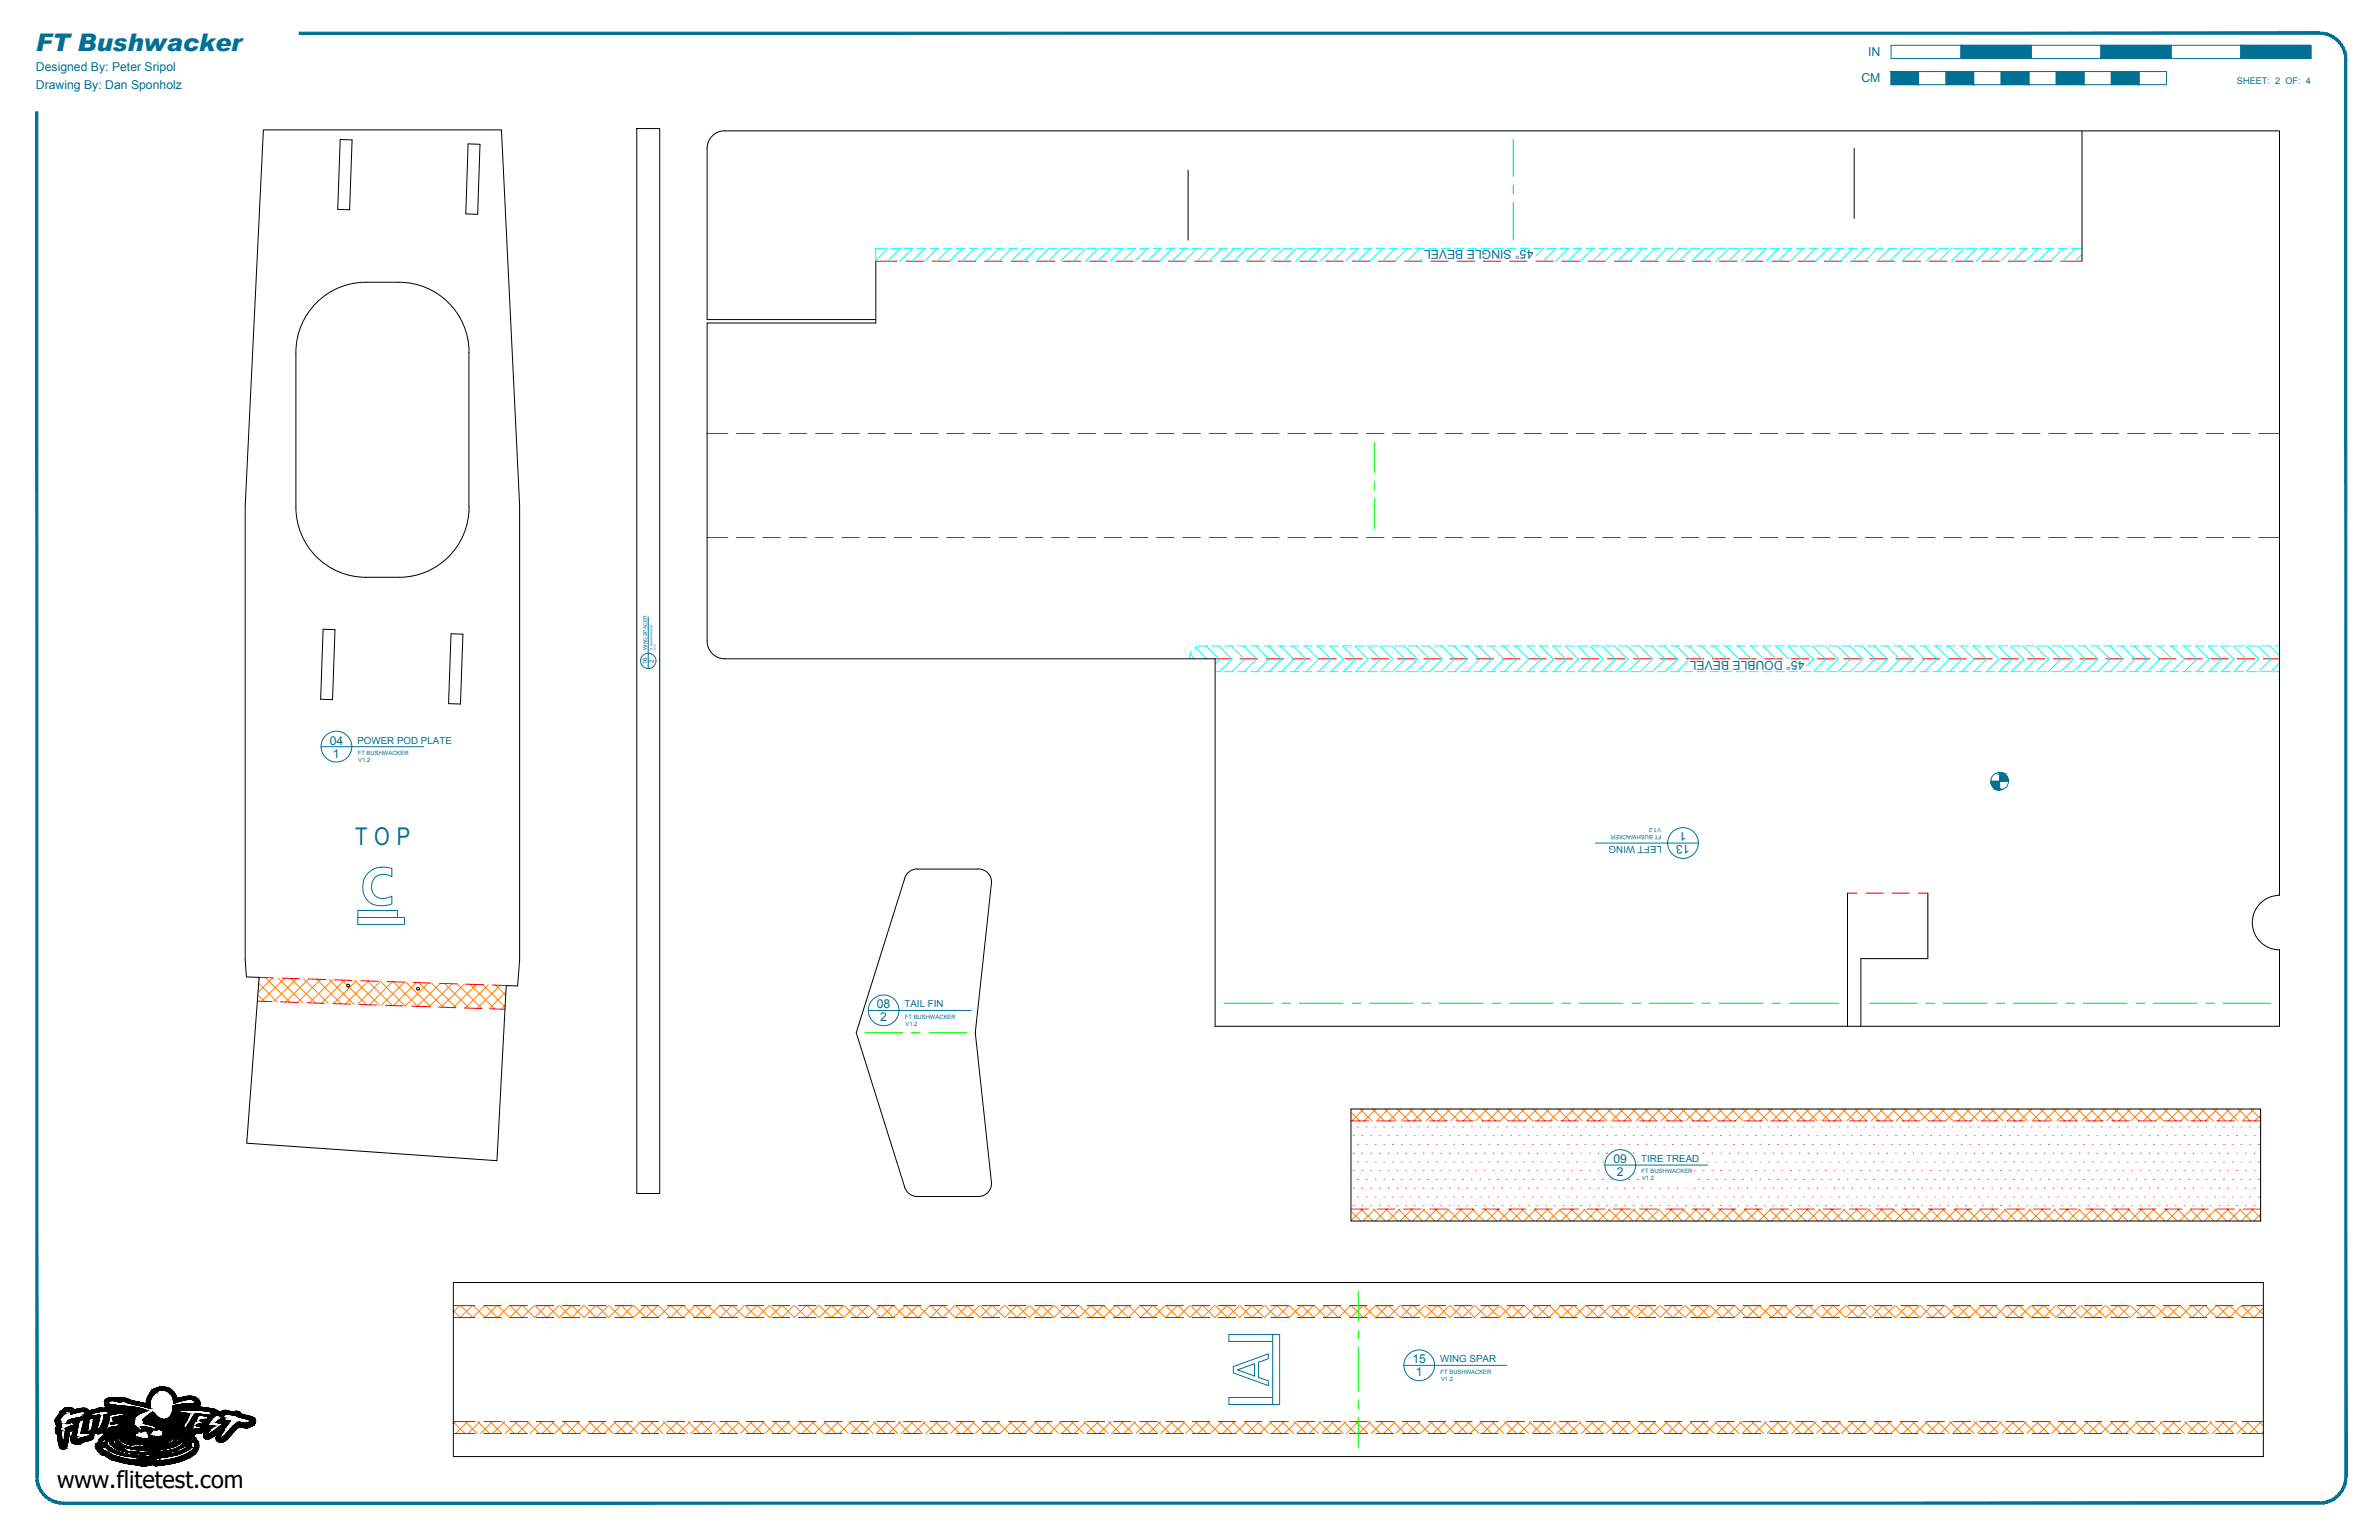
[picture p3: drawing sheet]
<svg xmlns="http://www.w3.org/2000/svg" width="864mm" height="559mm" viewBox="0 0 864 559" stroke-linecap="round" stroke-linejoin="round" font-family="sans-serif">
<defs><g id="words">
<text font-size="8.9" fill="#007095" x="128.9" y="306.5">T O P</text>
<text font-size="8.8" fill="#007095" x="13" y="18.4">FT Bushwacker</text>
<text font-size="8.5" x="20.7" y="539.9">www.flitetest.com</text>
<g font-size="4.4" fill="#007095">
<text x="678.2" y="20.4">IN</text>
<text x="13.1" y="25.9">Designed By: Peter Sripol</text>
<text x="675.7" y="29.9">CM</text>
<text x="13.1" y="32.3">Drawing By: Dan Sponholz</text>
<text x="556.6" y="90.9" transform="rotate(-180 556.6 90.9)">45° SINGLE BEVEL</text>
<text x="655.1" y="239.8" transform="rotate(-180 655.1 239.8)">45° DOUBLE BEVEL</text>
<text x="119.7" y="270.2">04</text>
<text x="120.9" y="274.9">1</text>
<text x="612.2" y="302" transform="rotate(-180 612.2 302)">1</text>
<text x="613.4" y="306.7" transform="rotate(-180 613.4 306.7)">13</text>
<text x="318.3" y="365.9">08</text>
<text x="319.5" y="370.6">2</text>
<text x="585.7" y="422">09</text>
<text x="586.9" y="426.7">2</text>
<text x="512.7" y="494.6">15</text>
<text x="514" y="499.4">1</text>
</g>
<g font-size="3.5" fill="#007095">
<text x="129.7" y="269.9">POWER POD PLATE</text>
<text x="603.3" y="307" transform="rotate(-180 603.3 307)">LEFT WING</text>
<text x="328.3" y="365.6">TAIL FIN</text>
<text x="595.8" y="421.6">TIRE TREAD</text>
<text x="522.8" y="494.3">WING SPAR</text>
</g>
<text font-size="3.3" fill="#007095" x="812" y="30.4">SHEET: 2 OF: 4</text>
<g font-size="2.2" fill="#007095">
<text x="234.9" y="241.1" transform="rotate(-90 234.9 241.1)">16</text>
<text x="237.3" y="240.5" transform="rotate(-90 237.3 240.5)">2</text>
</g>
<g font-size="2.1" fill="#007095">
<text x="129.9" y="273.9">FT BUSHWACKER</text>
<text x="130" y="276.5">V1.2</text>
<text x="603" y="300.4" transform="rotate(-180 603 300.4)">V1.2</text>
<text x="603.2" y="302.9" transform="rotate(-180 603.2 302.9)">FT BUSHWACKER</text>
<text x="328.5" y="369.6">FT BUSHWACKER</text>
<text x="328.7" y="372.2">V1.2</text>
<text x="595.9" y="425.7">FT BUSHWACKER</text>
<text x="596.1" y="428.2">V1.2</text>
<text x="523" y="498.4">FT BUSHWACKER</text>
<text x="523.1" y="500.9">V1.2</text>
</g>
<text font-size="1.8" fill="#007095" x="234.8" y="236" transform="rotate(-90 234.8 236)">WING SPACER</text>
<g font-size="1.1" fill="#007095">
<text x="236.8" y="236" transform="rotate(-90 236.8 236)">FT BUSHWACKER</text>
<text x="238" y="235.9" transform="rotate(-90 238 235.9)">V1.2</text>
</g>
</g></defs>
<!-- layer: 02 SCORE -->
<g fill="none" stroke="#f00" stroke-width=".36">
<path d="M317.9 94.8h7.8M328.9 94.8h6.3M338.4 94.8h6.4M347.9 94.8h6.4M357.5 94.8h6.3M367 94.8h6.3M376.5 94.8h6.4M386 94.8h6.4M395.6 94.8h6.3M405.1 94.8h6.3M414.6 94.8h6.4M424.1 94.8h6.4"/>
<path d="M433.7 94.8h6.3M443.2 94.8h6.3M452.7 94.8h6.4M462.2 94.8h6.4M471.8 94.8h6.3M481.3 94.8h6.3M490.8 94.8h6.4M500.3 94.8h6.4M509.9 94.8h6.3M519.4 94.8h6.3M528.9 94.8h6.4M538.4 94.8h6.4"/>
<path d="M548 94.8h6.3M557.5 94.8h6.3M567 94.8h6.4M576.5 94.8h6.4M586.1 94.8h6.3M595.6 94.8h6.3M605.1 94.8h6.4M614.6 94.8h6.4M624.2 94.8h6.3M633.7 94.8h6.3M643.2 94.8h6.4M652.7 94.8h6.4"/>
<path d="M662.3 94.8h6.3M671.8 94.8h6.3M681.3 94.8h6.4M690.8 94.8h6.4M700.4 94.8h6.3M709.9 94.8h6.3M719.4 94.8h6.4M728.9 94.8h6.4M738.5 94.8h6.3M748 94.8h7.8M256.7 157.3h7.5M267.4 157.3h6.4"/>
<path d="M276.9 157.3h6.4M286.5 157.3h6.4M296 157.3h6.4M305.6 157.3h6.3M315.1 157.3h6.3M324.6 157.3h6.4M334.1 157.3h6.4M343.7 157.3h6.3M353.2 157.3h6.3M362.7 157.3h6.4M372.2 157.3h6.4M381.8 157.3h6.3"/>
<path d="M391.3 157.3h6.3M400.8 157.3h6.4M410.3 157.3h6.4M419.9 157.3h6.3M429.4 157.3h6.3M438.9 157.3h6.4M448.4 157.3h6.4M458 157.3h6.3M467.5 157.3h6.3M477 157.3h6.4M486.5 157.3h6.4M496.1 157.3h6.3"/>
<path d="M505.6 157.3h6.3M515.1 157.3h6.4M524.6 157.3h6.4M534.2 157.3h6.3M543.7 157.3h6.3M553.2 157.3h6.4M562.8 157.3h6.3M572.3 157.3h6.3M581.8 157.3h6.4M591.3 157.3h6.4M600.9 157.3h6.3M610.4 157.3h6.3"/>
<path d="M619.9 157.3h6.4M629.4 157.3h6.4M639 157.3h6.3M648.5 157.3h6.3M658 157.3h6.4M667.5 157.3h6.4M677.1 157.3h6.3M686.6 157.3h6.3M696.1 157.3h6.4M705.6 157.3h6.4M715.2 157.3h6.3M724.7 157.3h6.3"/>
<path d="M734.2 157.3h6.4M743.7 157.3h6.4M753.3 157.3h6.3M762.8 157.3h6.3M772.3 157.3h6.4M781.8 157.3h6.4M791.4 157.3h6.3M800.9 157.3h6.3M810.4 157.3h6.4M819.9 157.3h7.6M256.7 195h7.5M267.4 195h6.4"/>
<path d="M276.9 195h6.4M286.5 195h6.4M296 195h6.4M305.6 195h6.3M315.1 195h6.3M324.6 195h6.4M334.1 195h6.4M343.7 195h6.3M353.2 195h6.3M362.7 195h6.4M372.2 195h6.4M381.8 195h6.3"/>
<path d="M391.3 195h6.3M400.8 195h6.4M410.3 195h6.4M419.9 195h6.3M429.4 195h6.3M438.9 195h6.4M448.4 195h6.4M458 195h6.3M467.5 195h6.3M477 195h6.4M486.5 195h6.4M496.1 195h6.3"/>
<path d="M505.6 195h6.3M515.1 195h6.4M524.6 195h6.4M534.2 195h6.3M543.7 195h6.3M553.2 195h6.4M562.8 195h6.3M572.3 195h6.3M581.8 195h6.4M591.3 195h6.4M600.9 195h6.3M610.4 195h6.3"/>
<path d="M619.9 195h6.4M629.4 195h6.4M639 195h6.3M648.5 195h6.3M658 195h6.4M667.5 195h6.4M677.1 195h6.3M686.6 195h6.3M696.1 195h6.4M705.6 195h6.4M715.2 195h6.3M724.7 195h6.3"/>
<path d="M734.2 195h6.4M743.7 195h6.4M753.3 195h6.3M762.8 195h6.3M772.3 195h6.4M781.8 195h6.4M791.4 195h6.3M800.9 195h6.3M810.4 195h6.4M819.9 195h7.6M441.1 239h5.9M450.1 239h6.4"/>
<path d="M459.7 239h6.3M469.2 239h6.3M478.7 239h6.4M488.2 239h6.4M497.8 239h6.3M507.3 239h6.3M516.8 239h6.4M526.3 239h6.4M535.9 239h6.3M545.4 239h6.3M554.9 239h6.4M564.4 239h6.4"/>
<path d="M574 239h6.3M583.5 239h6.3M593 239h6.4M602.5 239h6.4M612.1 239h6.3M621.6 239h6.3M631.1 239h6.4M640.6 239h6.4M650.2 239h6.3M659.7 239h6.3M669.2 239h6.4M678.7 239h6.4"/>
<path d="M688.3 239h6.3M697.8 239h6.3M707.3 239h6.4M716.8 239h6.4M726.4 239h6.3M735.9 239h6.3M745.4 239h6.4M754.9 239h6.4M764.5 239h6.3M774 239h6.3M783.5 239h6.4M793 239h6.4"/>
<path d="M802.6 239h6.3M812.1 239h6.3M821.6 239h5.9M670.7 324.1h3.4M677.3 324.1h6.4M686.8 324.1h6.4M696.4 324.1h3.4M94.1 354.6l5.1 .2M102.4 354.9l6.4 .2M111.9 355.2l6.4 .2M121.5 355.5l6.3 .3M131 355.9l6.3 .2"/>
<path d="M140.5 356.2l6.4 .2M150 356.5l6.4 .2M159.6 356.8l6.3 .2M169.1 357.1l6.3 .2M178.6 357.4l5.2 .2M93.4 363.3l5.3 .1M101.9 363.5l6.3 .3M111.4 363.9l6.3 .2M120.9 364.2l6.4 .2M130.4 364.5l6.4 .2M140 364.8l6.3 .2M149.5 365.1l6.3 .2"/>
<path d="M159 365.4l6.4 .3M168.5 365.8l6.4 .2M178.1 366l5.2 .2M490.4 406.7h6.4M499.9 406.7h6.4M509.5 406.7h6.3M519 406.7h6.3M528.5 406.7h6.4M538 406.7h6.4M547.6 406.7h6.3M557.1 406.7h6.3M566.6 406.7h6.4"/>
<path d="M576.1 406.7h6.4M585.7 406.7h6.3M595.2 406.7h6.3M604.7 406.7h6.4M614.2 406.7h6.4M623.8 406.7h6.3M633.3 406.7h6.3M642.8 406.7h6.4M652.3 406.7h6.4M661.9 406.7h6.3M671.4 406.7h6.3M680.9 406.7h6.4"/>
<path d="M690.4 406.7h6.4M700 406.7h6.3M709.5 406.7h6.4M719 406.7h6.4M728.6 406.7h6.3M738.1 406.7h6.3M747.6 406.7h6.4M757.1 406.7h6.4M766.7 406.7h6.3M776.2 406.7h6.3M785.7 406.7h6.4M795.2 406.7h6.4"/>
<path d="M804.8 406.7h6.3M814.3 406.7h6.3M490.4 438.7h6.4M499.9 438.7h6.4M509.5 438.7h6.3M519 438.7h6.3M528.5 438.7h6.4M538 438.7h6.4M547.6 438.7h6.3M557.1 438.7h6.3M566.6 438.7h6.4M576.1 438.7h6.4"/>
<path d="M585.7 438.7h6.3M595.2 438.7h6.3M604.7 438.7h6.4M614.2 438.7h6.4M623.8 438.7h6.3M633.3 438.7h6.3M642.8 438.7h6.4M652.3 438.7h6.4M661.9 438.7h6.3M671.4 438.7h6.3M680.9 438.7h6.4M690.4 438.7h6.4"/>
<path d="M700 438.7h6.3M709.5 438.7h6.4M719 438.7h6.4M728.6 438.7h6.3M738.1 438.7h6.3M747.6 438.7h6.4M757.1 438.7h6.4M766.7 438.7h6.3M776.2 438.7h6.3M785.7 438.7h6.4M795.2 438.7h6.4M804.8 438.7h6.3"/>
<path d="M814.3 438.7h6.3M164.6 478.1h7.8M164.6 473.8h7.8M175.6 478.1h6.3M175.6 473.8h6.3M185.1 478.1h6.4M185.1 473.8h6.4M194.6 478.1h6.4M194.6 473.8h6.4M204.2 478.1h6.3M204.2 473.8h6.3M213.7 478.1h6.3"/>
<path d="M213.7 473.8h6.3M223.2 478.1h6.4M223.2 473.8h6.4M232.7 478.1h6.4M232.7 473.8h6.4M242.3 478.1h6.3M242.3 473.8h6.3M251.8 478.1h6.3M251.8 473.8h6.3M261.3 478.1h6.4M261.3 473.8h6.4M270.8 478.1h6.4"/>
<path d="M270.8 473.8h6.4M280.4 478.1h6.3M280.4 473.8h6.3M289.9 478.1h6.3M289.9 473.8h6.3M299.4 478.1h6.4M299.4 473.8h6.4M308.9 478.1h6.4M308.9 473.8h6.4M318.5 478.1h6.3M318.5 473.8h6.3M328 478.1h6.3"/>
<path d="M328 473.8h6.3M337.5 478.1h6.4M337.5 473.8h6.4M347 478.1h6.4M347 473.8h6.4M356.6 478.1h6.3M356.6 473.8h6.3M366.1 478.1h6.3M366.1 473.8h6.3M375.6 478.1h6.4M375.6 473.8h6.4M385.1 478.1h6.4"/>
<path d="M385.1 473.8h6.4M394.7 478.1h6.3M394.7 473.8h6.3M404.2 478.1h6.3M404.2 473.8h6.3M413.7 478.1h6.4M413.7 473.8h6.4M423.2 478.1h6.4M423.2 473.8h6.4M432.8 478.1h6.3M432.8 473.8h6.3M442.3 478.1h6.3"/>
<path d="M442.3 473.8h6.3M451.8 478.1h6.4M451.8 473.8h6.4M461.3 478.1h6.4M461.3 473.8h6.4M470.9 478.1h6.3M470.9 473.8h6.3M480.4 478.1h6.3M480.4 473.8h6.3M489.9 478.1h6.4M489.9 473.8h6.4M499.4 478.1h6.4"/>
<path d="M499.4 473.8h6.4M509 478.1h6.3M509 473.8h6.3M518.5 478.1h6.3M518.5 473.8h6.3M528 478.1h6.4M528 473.8h6.4M537.5 478.1h6.4M537.5 473.8h6.4M547.1 478.1h6.3M547.1 473.8h6.3M556.6 478.1h6.3"/>
<path d="M556.6 473.8h6.3M566.1 478.1h6.4M566.1 473.8h6.4M575.6 478.1h6.4M575.6 473.8h6.4M585.2 478.1h6.3M585.2 473.8h6.3M594.7 478.1h6.3M594.7 473.8h6.3M604.2 478.1h6.4M604.2 473.8h6.4M613.8 478.1h6.3"/>
<path d="M613.8 473.8h6.3M623.3 478.1h6.3M623.3 473.8h6.3M632.8 478.1h6.4M632.8 473.8h6.4M642.3 478.1h6.4M642.3 473.8h6.4M651.9 478.1h6.3M651.9 473.8h6.3M661.4 478.1h6.3M661.4 473.8h6.3M670.9 478.1h6.4"/>
<path d="M670.9 473.8h6.4M680.4 478.1h6.4M680.4 473.8h6.4M690 478.1h6.3M690 473.8h6.3M699.5 478.1h6.3M699.5 473.8h6.3M709 478.1h6.4M709 473.8h6.4M718.6 478.1h6.3M718.6 473.8h6.3M728.1 478.1h6.4"/>
<path d="M728.1 473.8h6.4M737.6 478.1h6.4M737.6 473.8h6.4M747.2 478.1h6.3M747.2 473.8h6.3M756.7 478.1h6.3M756.7 473.8h6.3M766.2 478.1h6.4M766.2 473.8h6.4M775.7 478.1h6.4M775.7 473.8h6.4M785.3 478.1h6.3"/>
<path d="M785.3 473.8h6.3M794.8 478.1h6.3M794.8 473.8h6.3M804.3 478.1h6.4M804.3 473.8h6.4M813.8 478.1h7.8M813.8 473.8h7.8M164.6 515.8h7.8M175.6 515.8h6.3M185.1 515.8h6.4M194.6 515.8h6.4M204.2 515.8h6.3"/>
<path d="M213.7 515.8h6.3M223.2 515.8h6.4M232.7 515.8h6.4M242.3 515.8h6.3M251.8 515.8h6.3M261.3 515.8h6.4M270.8 515.8h6.4M280.4 515.8h6.3M289.9 515.8h6.3M299.4 515.8h6.4M308.9 515.8h6.4M318.5 515.8h6.3"/>
<path d="M328 515.8h6.3M337.5 515.8h6.4M347 515.8h6.4M356.6 515.8h6.3M366.1 515.8h6.3M375.6 515.8h6.4M385.1 515.8h6.4M394.7 515.8h6.3M404.2 515.8h6.3M413.7 515.8h6.4M423.2 515.8h6.4M432.8 515.8h6.3"/>
<path d="M442.3 515.8h6.3M451.8 515.8h6.4M461.3 515.8h6.4M470.9 515.8h6.3M480.4 515.8h6.3M489.9 515.8h6.4M499.4 515.8h6.4M509 515.8h6.3M518.5 515.8h6.3M528 515.8h6.4M537.5 515.8h6.4M547.1 515.8h6.3"/>
<path d="M556.6 515.8h6.3M566.1 515.8h6.4M575.6 515.8h6.4M585.2 515.8h6.3M594.7 515.8h6.3M604.2 515.8h6.4M613.8 515.8h6.3M623.3 515.8h6.3M632.8 515.8h6.4M642.3 515.8h6.4M651.9 515.8h6.3M661.4 515.8h6.3"/>
<path d="M670.9 515.8h6.4M680.4 515.8h6.4M690 515.8h6.3M699.5 515.8h6.3M709 515.8h6.4M718.6 515.8h6.3M728.1 515.8h6.4M737.6 515.8h6.4M747.2 515.8h6.3M756.7 515.8h6.3M766.2 515.8h6.4M775.7 515.8h6.4"/>
<path d="M785.3 515.8h6.3M794.8 515.8h6.3M804.3 515.8h6.4M813.8 515.8h7.8M164.6 520.1h7.8M175.6 520.1h6.3M185.1 520.1h6.4M194.6 520.1h6.4M204.2 520.1h6.3M213.7 520.1h6.3M223.2 520.1h6.4M232.7 520.1h6.4"/>
<path d="M242.3 520.1h6.3M251.8 520.1h6.3M261.3 520.1h6.4M270.8 520.1h6.4M280.4 520.1h6.3M289.9 520.1h6.3M299.4 520.1h6.4M308.9 520.1h6.4M318.5 520.1h6.3M328 520.1h6.3M337.5 520.1h6.4M347 520.1h6.4"/>
<path d="M356.6 520.1h6.3M366.1 520.1h6.3M375.6 520.1h6.4M385.1 520.1h6.4M394.7 520.1h6.3M404.2 520.1h6.3M413.7 520.1h6.4M423.2 520.1h6.4M432.8 520.1h6.3M442.3 520.1h6.3M451.8 520.1h6.4M461.3 520.1h6.4"/>
<path d="M470.9 520.1h6.3M480.4 520.1h6.3M489.9 520.1h6.4M499.4 520.1h6.4M509 520.1h6.3M518.5 520.1h6.3M528 520.1h6.4M537.5 520.1h6.4M547.1 520.1h6.3M556.6 520.1h6.3M566.1 520.1h6.4M575.6 520.1h6.4"/>
<path d="M585.2 520.1h6.3M594.7 520.1h6.3M604.2 520.1h6.4M613.8 520.1h6.3M623.3 520.1h6.3M632.8 520.1h6.4M642.3 520.1h6.4M651.9 520.1h6.3M661.4 520.1h6.3M670.9 520.1h6.4M680.4 520.1h6.4M690 520.1h6.3"/>
<path d="M699.5 520.1h6.3M709 520.1h6.4M718.6 520.1h6.3M728.1 520.1h6.4M737.6 520.1h6.4M747.2 520.1h6.3M756.7 520.1h6.3M766.2 520.1h6.4M775.7 520.1h6.4M785.3 520.1h6.3M794.8 520.1h6.3M804.3 520.1h6.4"/>
<path d="M813.8 520.1h7.8"/>
</g>
<!-- layer: 05 REFERENCE -->
<g fill="none" stroke="#0f0" stroke-width=".36">
<path d="M549.4 50.7v13.3M549.4 67.1v3.2M549.4 73.5v13.3M499 160.5v10.9M499 174.6v3.2M499 181v10.9M314 374.7h13.7M330.9 374.7h3.1M337.2 374.7h13.7M444.3 364h17.9M465.4 364h3.1M471.7 364h15.9"/>
<path d="M490.8 364h3.1M497.1 364h15.9M516.2 364h3.1M522.5 364h15.9M541.6 364h3.1M547.9 364h15.9M567 364h3.1M573.3 364h15.9M592.4 364h3.1M598.7 364h15.9M617.8 364h3.1M624.1 364h15.9"/>
<path d="M643.2 364h3.1M649.5 364h18M678.7 364h17.3M699.1 364h3.2M705.5 364h15.9M724.5 364h3.2M730.9 364h15.9M749.9 364h3.2M756.3 364h15.9M775.3 364h3.2M781.7 364h15.9M800.7 364h3.2"/>
<path d="M807.1 364h17.2M493.1 468.5v11M493.1 482.6v3.2M493.1 489v15.9M493.1 508v3.2M493.1 514.4v11"/>
</g>
<!-- layer: 04 BEVEL -->
<g fill="none" stroke="#0ff" stroke-width=".36">
<path d="M321.7 90.1h-3.8v4.7M322.3 90.1l-4.4 4.4M323.3 90.1h3.2M326.8 90.1l-4.6 4.7M328.1 90.1h3.2M331.4 90.1l-4.7 4.7M332.9 90.1h3.1M335.8 90.1l-4.6 4.7M337.6 90.1h3.2M340.3 90.1l-4.6 4.7M342.4 90.1h3.2M344.8 90.1l-4.7 4.7"/>
<path d="M347.1 90.1h3.2M349.3 90.1l-4.6 4.7M351.9 90.1h3.2M353.8 90.1l-4.7 4.7M356.7 90.1h3.1M358.3 90.1l-4.7 4.7M361.4 90.1h3.2M362.8 90.1l-4.7 4.7M366.2 90.1h3.2M367.3 90.1l-4.7 4.7M371 90.1h3.1M371.7 90.1l-4.6 4.7"/>
<path d="M375.7 90.1h3.2M376.3 90.1l-4.7 4.7M380.5 90.1h3.2M380.7 90.1l-4.6 4.7M388.4 90.1h-3.2l-4.6 4.7M389.7 90.1l-4.7 4.7M390 90.1h3.2M394.2 90.1l-4.6 4.7M394.8 90.1h3.1M398.7 90.1l-4.7 4.7M399.5 90.1h3.2M403.2 90.1l-4.7 4.7"/>
<path d="M404.3 90.1h3.2M407.7 90.1l-4.7 4.7M409.1 90.1h3.1l-4.7 4.7M413.8 90.1h3.2M416.6 90.1l-4.6 4.7M418.6 90.1h3.2M421.2 90.1l-4.7 4.7M423.3 90.1h3.2M425.6 90.1l-4.6 4.7M428.1 90.1h3.2M430.1 90.1l-4.6 4.7M432.9 90.1h3.1"/>
<path d="M434.6 90.1l-4.7 4.7M437.6 90.1h3.2M439.1 90.1l-4.6 4.7M442.4 90.1h3.2M443.6 90.1l-4.7 4.7M447.2 90.1h3.1M448.1 90.1l-4.7 4.7M451.9 90.1h3.2M452.6 90.1l-4.7 4.7M456.7 90.1h3.2M457.1 90.1l-4.7 4.7M461.4 90.1h3.2"/>
<path d="M461.5 90.1l-4.6 4.7M466.1 90.1l-4.7 4.7M466.2 90.1h3.2M470.5 90.1l-4.6 4.7M471 90.1h3.1M475 90.1l-4.6 4.7M475.7 90.1h3.2M479.6 90.1l-4.7 4.7M480.5 90.1h3.2M484 90.1l-4.6 4.7M485.3 90.1h3.1M488.5 90.1l-4.6 4.7"/>
<path d="M490 90.1h3.2M493 90.1l-4.7 4.7M494.8 90.1h3.2M497.5 90.1l-4.7 4.7M499.5 90.1h3.2M502 90.1l-4.7 4.7M504.3 90.1h3.2M506.5 90.1l-4.7 4.7M509.1 90.1h3.1M511 90.1l-4.7 4.7M513.8 90.1h3.2M515.5 90.1l-4.7 4.7"/>
<path d="M516.1 93.9l-.8 .9M518.6 90.1h3.2M523.4 90.1h3.1M528.1 90.1h3.2M532.9 90.1h3.2M537.6 90.1h3.2M542.4 90.1h3.2M547.2 90.1h3.1M551.9 90.1h3.2M556.7 90.1h3.2M560.4 90.1l-3 2.9M561.5 90.1h3.1"/>
<path d="M564.8 90.1l-4.6 4.7M566.2 90.1h3.1l-4.6 4.7M571 90.1h3.2M573.8 90.1l-4.6 4.7M575.7 90.1h3.2M578.3 90.1l-4.6 4.7M580.5 90.1h3.2M582.8 90.1l-4.7 4.7M585.3 90.1h3.1M587.3 90.1l-4.7 4.7M590 90.1h3.2M591.8 90.1l-4.7 4.7"/>
<path d="M594.8 90.1h3.2M596.3 90.1l-4.7 4.7M599.6 90.1h3.1M600.8 90.1l-4.7 4.7M604.3 90.1h3.2M605.3 90.1l-4.7 4.7M609.1 90.1h3.2M609.7 90.1l-4.6 4.7M613.8 90.1h3.2M614.2 90.1l-4.6 4.7M618.6 90.1h3.2M618.8 90.1l-4.7 4.7"/>
<path d="M623.2 90.1l-4.6 4.7M623.4 90.1h3.2M627.7 90.1l-4.6 4.7M628.1 90.1h3.2M632.2 90.1l-4.7 4.7M632.9 90.1h3.2M636.7 90.1l-4.6 4.7M637.7 90.1h3.1M641.2 90.1l-4.7 4.7M642.4 90.1h3.2M645.7 90.1l-4.7 4.7M647.2 90.1h3.2"/>
<path d="M650.2 90.1l-4.7 4.7M652 90.1h3.1M654.7 90.1l-4.7 4.7M656.7 90.1h3.2M659.1 90.1l-4.6 4.7M661.5 90.1h3.2M663.7 90.1l-4.7 4.7M666.2 90.1h3.2M668.1 90.1l-4.6 4.7M671 90.1h3.2M672.6 90.1l-4.6 4.7M675.8 90.1h3.1"/>
<path d="M677.1 90.1l-4.7 4.7M680.5 90.1h3.2M681.6 90.1l-4.6 4.7M685.3 90.1h3.2M686.1 90.1l-4.7 4.7M690.1 90.1h3.1M690.6 90.1l-4.7 4.7M694.8 90.1h3.2M695.1 90.1l-4.7 4.7M702.8 90.1h-3.2l-4.7 4.7M704 90.1l-4.6 4.7M704.3 90.1h3.2"/>
<path d="M708.6 90.1l-4.7 4.7M709.1 90.1h3.2M713 90.1l-4.6 4.7M713.9 90.1h3.1M717.5 90.1l-4.6 4.7M718.6 90.1h3.2M722 90.1l-4.7 4.7M723.4 90.1h3.2M726.5 90.1l-4.6 4.7M728.2 90.1h3.1M731 90.1l-4.7 4.7M732.9 90.1h3.2"/>
<path d="M735.5 90.1l-4.7 4.7M737.7 90.1h3.2M740 90.1l-4.7 4.7M742.4 90.1h3.2M744.5 90.1l-4.7 4.7M747.2 90.1h3.2M748.9 90.1l-4.6 4.7M752 90.1h3.8M753.5 90.1l-4.7 4.7M755.8 92.3l-2.5 2.5M432 237.4l1.6 1.6M432.6 236.3l-.7 1.3-.2 1.4"/>
<path d="M434.1 235l4 4M437.9 234.4l4.7 4.6M438.2 234.4l-2.8 .1-1.7 .7M439.8 234.4h3.2M442.4 234.4l4.7 4.6M442.9 239l-1.8 1.8M444.6 234.4h3.2M446.9 234.4l4.7 4.6M447.4 239l-4.7 4.7M449.3 234.4h3.2M451.4 234.4l4.7 4.6M451.9 239l-4.7 4.7"/>
<path d="M454.1 234.4h3.2M455.9 234.4l4.7 4.6M456.3 239l-4.6 4.7M458.9 234.4h3.1M460.4 234.4l4.7 4.6M460.8 239l-4.6 4.7M463.6 234.4h3.2M464.9 234.4l4.6 4.6M465.3 239l-4.6 4.7M468.4 234.4h3.2M469.4 234.4l4.6 4.6M469.8 239l-4.6 4.7"/>
<path d="M473.2 234.4h3.1M473.8 234.4l4.7 4.6M474.3 239l-4.7 4.7M477.9 234.4h3.2M478.4 234.4l4.6 4.6M478.8 239l-4.7 4.7M482.7 234.4h3.2M482.8 234.4l4.7 4.6M483.3 239l-4.7 4.7M487.3 234.4l4.7 4.6M487.4 234.4h3.2M487.8 239l-4.7 4.7"/>
<path d="M491.8 234.4l4.7 4.6M492.2 234.4h3.2M492.3 239l-4.7 4.7M496.3 234.4l4.7 4.6M496.8 239l-4.7 4.7M497 234.4h3.1M500.8 234.4l4.6 4.6M501.2 239l-4.6 4.7M501.7 234.4h3.2M505.3 234.4l4.7 4.6M505.7 239l-4.6 4.7M506.5 234.4h3.2"/>
<path d="M509.8 234.4l4.6 4.6M510.2 239l-4.7 4.7M511.3 234.4h3.1M514.3 234.4l4.6 4.6M514.7 239l-4.6 4.7M516 234.4h3.2M518.7 234.4l4.7 4.6M519.2 239l-4.7 4.7M520.8 234.4h3.2M523.3 234.4l4.6 4.6M523.7 239l-4.7 4.7M525.5 234.4h3.2"/>
<path d="M527.7 234.4l4.7 4.6M528.2 239l-4.7 4.7M530.3 234.4h3.2M532.2 234.4l4.7 4.6M532.7 239l-4.7 4.7M535.1 234.4h3.1M536.7 234.4l4.7 4.6M537.2 239l-4.7 4.7M539.8 234.4h3.2M541.2 234.4l4.7 4.6M541.7 239l-4.7 4.7M544.6 234.4h3.2"/>
<path d="M545.7 234.4l4.6 4.6M546.1 239l-4.6 4.7M549.4 234.4h3.1M550.2 234.4l4.7 4.6M550.6 239l-4.6 4.7M554.1 234.4h3.2M554.7 234.4l4.6 4.6M555.1 239l-4.7 4.7M558.9 234.4h3.2M559.2 234.4l4.6 4.6M559.6 239l-4.6 4.7M564.1 239l-4.6 4.7"/>
<path d="M566.8 234.4h-3.2l4.7 4.6M568.2 234.4l4.6 4.6M568.4 234.4h3.2M568.6 239l-4.7 4.7M572.7 234.4l4.6 4.6M573.1 239l-4.6 4.7M573.2 234.4h3.1M577.1 234.4l4.7 4.6M577.6 239l-4.7 4.7M577.9 234.4h3.2M581.7 234.4l4.6 4.6M582.1 239l-4.7 4.7"/>
<path d="M582.7 234.4h3.2M586.1 234.4l4.7 4.6M586.6 239l-4.7 4.7M587.5 234.4h3.1l4.7 4.6M591.1 239l-4.7 4.7M592.2 234.4h3.2M595.1 234.4l4.7 4.6M595.5 239l-4.6 4.7M597 234.4h3.2M599.6 234.4l4.7 4.6M600.1 239l-4.7 4.7h-3.2M601.7 234.4h3.2"/>
<path d="M604.1 234.4l4.6 4.6M604.5 239l-4.6 4.7M606.5 234.4h3.2M608.6 234.4l4.7 4.6M609 239l-4.6 4.7M611.3 234.4h3.1M612.6 239.9l-3.8 3.8M613.1 234.4l4.6 4.6M616 234.4h3.2M617.6 234.4l4.6 4.6M620.8 234.4h3.2M622 234.4l4.7 4.6"/>
<path d="M625.6 234.4h3.1M626.6 234.4l4.6 4.6M630.3 234.4h3.2M631 234.4l4.7 4.6M635.1 234.4h3.2M635.5 234.4l4.7 4.6M639.8 234.4h3.2M640 234.4l4.7 4.6M644.5 234.4l4.7 4.6M644.6 234.4h3.2M649 234.4l4.6 4.6M649.4 234.4h3.1"/>
<path d="M653.5 234.4l4.7 4.6M654.1 234.4h3.2M658 234.4l4.6 4.6M658.4 239l-2.5 2.6M658.9 234.4h3.2M662.5 234.4l4.6 4.6M662.9 239l-4.6 4.7M663.7 234.4h3.1M666.9 234.4l4.7 4.6M667.4 239l-4.7 4.7M668.4 234.4h3.2M671.4 234.4l4.7 4.6"/>
<path d="M671.9 239l-4.7 4.7M673.2 234.4h3.2M675.9 234.4l4.7 4.6M676.4 239l-4.7 4.7M677.9 234.4h3.2M680.4 234.4l4.7 4.6M680.9 239l-4.7 4.7M682.7 234.4h3.2M684.9 234.4l4.7 4.6M685.3 239l-4.6 4.7M687.5 234.4h3.1M689.4 234.4l4.7 4.6"/>
<path d="M689.9 239l-4.7 4.7M692.2 234.4h3.2M693.9 234.4l4.6 4.6M694.3 239l-4.6 4.7M697 234.4h3.2M698.4 234.4l4.7 4.6M698.8 239l-4.6 4.7M701.8 234.4h3.1M702.9 234.4l4.6 4.6M703.3 239l-4.7 4.7M706.5 234.4h3.2M707.4 234.4l4.6 4.6"/>
<path d="M707.8 239l-4.7 4.7M711.3 234.4h3.2M711.8 234.4l4.7 4.6M712.3 239l-4.6 4.7M716 234.4h3.2M716.3 234.4l4.7 4.6M716.8 239l-4.7 4.7M721.3 239l-4.7 4.7M724 234.4h-3.2l4.7 4.6M725.3 234.4l4.7 4.6M725.6 234.4h3.1M725.8 239l-4.7 4.7"/>
<path d="M729.8 234.4l4.7 4.6M730.3 239l-4.7 4.7M730.3 234.4h3.2M734.3 234.4l4.7 4.6M734.8 239l-4.7 4.7M735.1 234.4h3.2M738.8 234.4l4.7 4.6M739.3 239l-4.7 4.7M739.9 234.4h3.1M743.3 234.4l4.6 4.6M743.7 239l-4.6 4.7M744.6 234.4h3.2l4.7 4.6"/>
<path d="M748.2 239l-4.6 4.7M749.4 234.4h3.2M752.3 234.4l4.6 4.6M752.7 239l-4.7 4.7M754.1 234.4h3.2M756.8 234.4l4.6 4.6M757.2 239l-4.6 4.7h-3.2M758.9 234.4h3.2M761.2 234.4l4.7 4.6M761.7 239l-4.7 4.7M763.7 234.4h3.2M765.8 234.4l4.6 4.6"/>
<path d="M766.2 239l-4.7 4.7M768.4 234.4h3.2M770.2 234.4l4.7 4.6M770.7 239l-4.7 4.7M773.2 234.4h3.2M774.7 234.4l4.7 4.6M775.2 239l-4.7 4.7M778 234.4h3.1M779.2 234.4l4.7 4.6M779.7 239l-4.7 4.7M782.7 234.4h3.2M783.7 234.4l4.7 4.6"/>
<path d="M784.2 239l-4.7 4.7M787.5 234.4h3.2M788.2 234.4l4.6 4.6M788.6 239l-4.6 4.7M792.3 234.4h3.1M792.7 234.4l4.7 4.6M793.1 239l-4.6 4.7M797 234.4h3.2M797.2 234.4l4.6 4.6M797.6 239l-4.7 4.7M801.7 234.4l4.6 4.6M801.8 234.4h3.2"/>
<path d="M802.1 239l-4.6 4.7M806.1 234.4l4.7 4.6M806.5 234.4h3.2M806.6 239l-4.7 4.7M810.7 234.4l4.6 4.6M811.1 239l-4.7 4.7M811.3 234.4h3.2M815.1 234.4l4.7 4.6M815.6 239l-4.7 4.7M816.1 234.4h3.1M819.6 234.4l4.7 4.6M820.1 239l-4.7 4.7"/>
<path d="M820.8 234.4h3.2M824.1 234.4l3.4 3.4M824.5 239l-4.6 4.7M825.6 234.4h1.9M441.1 243.7h1.9M444.6 243.7h3.2M449.3 243.7h3.2M454.1 243.7h3.2M458.9 243.7h3.1M463.6 243.7h3.2M468.4 243.7h3.2M473.2 243.7h3.1"/>
<path d="M477.9 243.7h3.2M482.7 243.7h3.2M487.4 243.7h3.2M492.2 243.7h3.2M497 243.7h3.1M501.7 243.7h3.2M506.5 243.7h3.2M511.3 243.7h3.1M516 243.7h3.2M520.8 243.7h3.2M525.5 243.7h3.2M530.3 243.7h3.2"/>
<path d="M535.1 243.7h3.1M539.8 243.7h3.2M544.6 243.7h3.2M549.4 243.7h3.1M554.1 243.7h3.2M558.9 243.7h3.2M563.6 243.7h3.2M568.4 243.7h3.2M573.2 243.7h3.1M577.9 243.7h3.2M582.7 243.7h3.2M587.5 243.7h3.1"/>
<path d="M597 243.7h3.2M601.7 243.7h3.2M606.5 243.7h3.2M611.3 243.7h3.1M616 243.7h3.2M620.8 243.7h3.2M625.6 243.7h3.1M630.3 243.7h3.2M635.1 243.7h3.2M639.8 243.7h3.2M644.6 243.7h3.2M649.4 243.7h3.1"/>
<path d="M654.1 243.7h3.2M658.9 243.7h3.2M663.7 243.7h3.1M668.4 243.7h3.2M673.2 243.7h3.2M677.9 243.7h3.2M682.7 243.7h3.2M687.5 243.7h3.1M692.2 243.7h3.2M697 243.7h3.2M701.8 243.7h3.1M706.5 243.7h3.2"/>
<path d="M711.3 243.7h3.2M716 243.7h3.2M720.8 243.7h3.2M725.6 243.7h3.1M730.3 243.7h3.2M735.1 243.7h3.2M739.9 243.7h3.1M744.6 243.7h3.2M754.1 243.7h3.2M758.9 243.7h3.2M763.7 243.7h3.2M768.4 243.7h3.2"/>
<path d="M773.2 243.7h3.2M778 243.7h3.1M782.7 243.7h3.2M787.5 243.7h3.2M792.3 243.7h3.1M797 243.7h3.2M801.8 243.7h3.2M806.5 243.7h3.2M811.3 243.7h3.2M816.1 243.7h3.1M820.8 243.7h3.2M825.6 243.7h1.9"/>
<path d="M827.5 240.6l-3.1 3.1"/>
</g>
<!-- layer: 06 CAVITY -->
<g fill="none" stroke="#ff7f00" stroke-width=".36">
<path d="M93.9 356.8l6.7 6.7M94.6 354.6l-.6 .6M96.3 354.7l8.9 9M99 354.8l-5.3 5.3M101 354.9l8.9 8.9M103.4 354.9l-8.4 8.4M105.6 355l9 9M107.7 355.1l-8.4 8.4M110.2 355.2l9 8.9M112 355.2l-8.4 8.4M114.9 355.3l8.9 9M116.4 355.4l-8.4 8.4"/>
<path d="M119.5 355.5l9 8.9M120.7 355.5l-8.3 8.4M124.2 355.6l1.7 1.8M125.1 355.7l-8.4 8.3M126.6 358.1l6.5 6.5M128.8 355.8l9 8.9M129.4 355.8l-8.3 8.4M133.5 355.9l8.9 9M133.8 355.9l-8.4 8.4M142.4 356.2l-8.3 8.4M142.7 356.2l9 9M146.8 356.4l-8.4 8.4"/>
<path d="M147.4 356.4l8.9 9M151.1 356.5l-8.3 8.4M152 356.6l9 8.9M155.5 356.7l-8.4 8.4M156.7 356.7l8.9 9M159.9 356.8l-8.4 8.4M161.3 356.9l9 8.9M164.2 357l-8.4 8.3M166 357l8.9 9M168.5 357.1l-8.3 8.4M170.6 357.2l9 8.9M172.9 357.3l-8.4 8.3"/>
<path d="M175.3 357.3l8.1 8.1M177.2 357.4l-8.3 8.4M179.9 357.5l3.7 3.6M181.6 357.5l-8.4 8.4M183.6 359.9l-6 6.1M93.6 361l2.4 2.4M129.7 364.5l8.4-8.4 9 9M183.4 364.7l-1.5 1.5M490.4 403.6l3.1 3.1M490.6 402.4l-.2 .2M493.7 402.4l4.3 4.3M495 402.4l-4.3 4.3"/>
<path d="M498.2 402.4l4.3 4.3M499.5 402.4l-4.3 4.3M502.7 402.4l4.3 4.3M504 402.4l-4.3 4.3M507.2 402.4l4.3 4.3M508.5 402.4l-4.3 4.3M511.7 402.4l4.3 4.3M513 402.4l-4.3 4.3M516.2 402.4l4.3 4.3M517.5 402.4l-4.3 4.3M520.6 402.4l4.3 4.3M522 402.4l-4.3 4.3"/>
<path d="M525.1 402.4l4.4 4.3M526.5 402.4l-4.3 4.3M529.6 402.4l4.3 4.3M530.9 402.4l-4.3 4.3M534.1 402.4l4.3 4.3M535.5 402.4l-4.4 4.3M538.6 402.4l4.3 4.3M539.9 402.4l-4.3 4.3M543.1 402.4l4.3 4.3M544.4 402.4l-4.3 4.3M547.6 402.4l4.3 4.3M548.9 402.4l-4.3 4.3"/>
<path d="M552.1 402.4l4.3 4.3M553.4 402.4l-4.3 4.3M556.5 402.4l4.4 4.3M557.9 402.4l-4.3 4.3M561.1 402.4l4.3 4.3M562.4 402.4l-4.3 4.3M565.5 402.4l4.4 4.3M566.9 402.4l-4.3 4.3M570 402.4l4.4 4.3M571.4 402.4l-4.3 4.3M574.5 402.4l4.4 4.3M575.8 402.4l-4.3 4.3"/>
<path d="M579 402.4l4.3 4.3M580.4 402.4l-4.4 4.3M583.5 402.4l4.4 4.3M584.8 402.4l-4.3 4.3M588 402.4l4.3 4.3M589.3 402.4l-4.3 4.3M592.5 402.4l4.3 4.3M593.9 402.4l-4.4 4.3M597 402.4l4.3 4.3M598.3 402.4l-4.3 4.3M601.5 402.4l4.3 4.3M602.8 402.4l-4.3 4.3"/>
<path d="M606 402.4l4.3 4.3M607.3 402.4l-4.3 4.3M610.5 402.4l4.3 4.3M611.8 402.4l-4.3 4.3M614.9 402.4l4.4 4.3M616.3 402.4l-4.3 4.3M619.5 402.4l4.3 4.3M620.8 402.4l-4.3 4.3M623.9 402.4l4.3 4.3M625.3 402.4l-4.4 4.3M628.4 402.4l4.4 4.3M629.8 402.4l-4.3 4.3"/>
<path d="M632.9 402.4l4.3 4.3M634.2 402.4l-4.3 4.3M637.4 402.4l4.3 4.3M638.8 402.4l-4.4 4.3M641.9 402.4l4.3 4.3M643.2 402.4l-4.3 4.3M646.4 402.4l4.3 4.3M647.7 402.4l-4.3 4.3M650.9 402.4l4.3 4.3M652.2 402.4l-4.3 4.3M655.4 402.4l4.3 4.3M656.7 402.4l-4.3 4.3"/>
<path d="M659.8 402.4l4.4 4.3M661.2 402.4l-4.3 4.3M664.4 402.4l4.3 4.3M665.7 402.4l-4.3 4.3M668.8 402.4l4.3 4.3M670.2 402.4l-4.4 4.3M673.3 402.4l4.3 4.3M674.7 402.4l-4.3 4.3M677.8 402.4l4.3 4.3M679.1 402.4l-4.3 4.3M682.3 402.4l4.3 4.3M683.7 402.4l-4.4 4.3"/>
<path d="M686.8 402.4l4.3 4.3M688.1 402.4l-4.3 4.3M691.3 402.4l4.3 4.3M692.6 402.4l-4.3 4.3M695.8 402.4l4.3 4.3M697.1 402.4l-4.3 4.3M700.3 402.4l4.3 4.3M701.6 402.4l-4.3 4.3M704.7 402.4l4.4 4.3M706.1 402.4l-4.3 4.3M709.3 402.4l4.3 4.3M710.6 402.4l-4.3 4.3"/>
<path d="M713.7 402.4l4.4 4.3M715.1 402.4l-4.4 4.3M718.2 402.4l4.3 4.3M719.6 402.4l-4.3 4.3M722.7 402.4l4.4 4.3M724 402.4l-4.3 4.3M727.2 402.4l4.3 4.3M728.6 402.4l-4.4 4.3M731.7 402.4l4.3 4.3M733.1 402.4l-4.4 4.3M736.2 402.4l4.3 4.3M737.5 402.4l-4.3 4.3"/>
<path d="M740.7 402.4l4.3 4.3M742 402.4l-4.3 4.3M745.2 402.4l4.3 4.3M746.5 402.4l-4.3 4.3M749.7 402.4l4.3 4.3M751 402.4l-4.3 4.3M754.1 402.4l4.4 4.3M755.5 402.4l-4.3 4.3M758.7 402.4l4.3 4.3M760 402.4l-4.3 4.3M763.1 402.4l4.3 4.3M764.5 402.4l-4.3 4.3"/>
<path d="M767.6 402.4l4.4 4.3M769 402.4l-4.3 4.3M772.1 402.4l4.3 4.3M773.4 402.4l-4.3 4.3M776.6 402.4l4.3 4.3M778 402.4l-4.4 4.3M781.1 402.4l4.3 4.3M782.4 402.4l-4.3 4.3M785.6 402.4l4.3 4.3M786.9 402.4l-4.3 4.3M790.1 402.4l4.3 4.3M791.4 402.4l-4.3 4.3"/>
<path d="M794.6 402.4l4.3 4.3M795.9 402.4l-4.3 4.3M799 402.4l4.4 4.3M800.4 402.4l-4.3 4.3M803.6 402.4l4.3 4.3M804.9 402.4l-4.3 4.3M808 402.4l4.3 4.3M809.4 402.4l-4.3 4.3M812.5 402.4l4.4 4.3M813.9 402.4l-4.3 4.3M817 402.4l3.6 3.6M818.3 402.4l-4.3 4.3"/>
<path d="M820.6 404.6l-2.1 2.1M490.4 439.5l3.5 3.5M494.1 438.7l4.3 4.3M494.6 438.7l-4.2 4.3M498.6 438.7l4.3 4.3M499.1 438.7l-4.3 4.3M503.1 438.7l4.3 4.3M503.6 438.7l-4.3 4.3M507.6 438.7l4.3 4.3M508.1 438.7l-4.3 4.3M512 438.7l4.4 4.3M512.6 438.7l-4.3 4.3"/>
<path d="M516.6 438.7l4.3 4.3M517.1 438.7l-4.3 4.3M521 438.7l4.3 4.3M521.6 438.7l-4.3 4.3M525.5 438.7l4.4 4.3M526.1 438.7l-4.3 4.3M530 438.7l4.3 4.3M530.6 438.7l-4.4 4.3M534.5 438.7l4.3 4.3M535.1 438.7l-4.3 4.3M539 438.7l4.3 4.3M539.5 438.7l-4.3 4.3"/>
<path d="M543.5 438.7l4.3 4.3M544 438.7l-4.3 4.3M548 438.7l4.3 4.3M548.5 438.7l-4.3 4.3M552.5 438.7l4.3 4.3M553 438.7l-4.3 4.3M557 438.7l4.3 4.3M557.5 438.7l-4.3 4.3M561.5 438.7l4.3 4.3M562 438.7l-4.3 4.3M566 438.7l4.3 4.3M566.5 438.7l-4.3 4.3"/>
<path d="M570.4 438.7l4.4 4.3M571 438.7l-4.3 4.3M575 438.7l4.3 4.3M575.5 438.7l-4.4 4.3M579.4 438.7l4.3 4.3M580 438.7l-4.4 4.3M583.9 438.7l4.4 4.3M584.4 438.7l-4.3 4.3M588.4 438.7l4.3 4.3M588.9 438.7l-4.3 4.3M592.9 438.7l4.3 4.3M593.4 438.7l-4.3 4.3"/>
<path d="M597.4 438.7l4.3 4.3M597.9 438.7l-4.3 4.3M601.9 438.7l4.3 4.3M602.4 438.7l-4.3 4.3M606.4 438.7l4.3 4.3M606.9 438.7l-4.3 4.3M610.9 438.7l4.3 4.3M611.4 438.7l-4.3 4.3M615.3 438.7l4.4 4.3M615.9 438.7l-4.3 4.3M619.9 438.7l4.3 4.3M620.4 438.7l-4.4 4.3"/>
<path d="M624.3 438.7l4.3 4.3M624.9 438.7l-4.4 4.3M628.8 438.7l4.3 4.3M629.4 438.7l-4.3 4.3M633.3 438.7l4.3 4.3M633.8 438.7l-4.3 4.3M637.8 438.7l4.3 4.3M638.4 438.7l-4.4 4.3M642.3 438.7l4.3 4.3M642.8 438.7l-4.3 4.3M646.8 438.7l4.3 4.3M647.3 438.7l-4.3 4.3"/>
<path d="M651.3 438.7l4.3 4.3M651.8 438.7l-4.3 4.3M655.8 438.7l4.3 4.3M656.3 438.7l-4.3 4.3M660.2 438.7l4.4 4.3M660.8 438.7l-4.3 4.3M664.8 438.7l4.3 4.3M665.3 438.7l-4.3 4.3M669.2 438.7l4.3 4.3M669.8 438.7l-4.4 4.3M673.7 438.7l4.3 4.3M674.3 438.7l-4.3 4.3"/>
<path d="M678.2 438.7l4.3 4.3M678.7 438.7l-4.3 4.3M682.7 438.7l4.3 4.3M683.3 438.7l-4.4 4.3M687.2 438.7l4.3 4.3M687.7 438.7l-4.3 4.3M691.7 438.7l4.3 4.3M692.2 438.7l-4.3 4.3M696.2 438.7l4.3 4.3M696.7 438.7l-4.3 4.3M700.7 438.7l4.3 4.3M701.2 438.7l-4.3 4.3"/>
<path d="M705.2 438.7l4.3 4.3M705.7 438.7l-4.3 4.3M709.6 438.7l4.4 4.3M710.2 438.7l-4.3 4.3M714.2 438.7l4.3 4.3M714.7 438.7l-4.4 4.3M718.6 438.7l4.3 4.3M719.2 438.7l-4.3 4.3M723.1 438.7l4.4 4.3M723.6 438.7l-4.3 4.3M727.6 438.7l4.3 4.3M728.2 438.7l-4.4 4.3"/>
<path d="M732.1 438.7l4.3 4.3M732.6 438.7l-4.3 4.3M736.6 438.7l4.3 4.3M737.1 438.7l-4.3 4.3M741.1 438.7l4.3 4.3M741.6 438.7l-4.3 4.3M745.6 438.7l4.3 4.3M746.1 438.7l-4.3 4.3M750.1 438.7l4.3 4.3M750.6 438.7l-4.3 4.3M754.5 438.7l4.4 4.3M755.1 438.7l-4.3 4.3"/>
<path d="M759.1 438.7l4.3 4.3M759.6 438.7l-4.4 4.3M763.5 438.7l4.3 4.3M764.1 438.7l-4.3 4.3M768 438.7l4.4 4.3M768.6 438.7l-4.3 4.3M772.5 438.7l4.3 4.3M773.1 438.7l-4.4 4.3M777 438.7l4.3 4.3M777.6 438.7l-4.3 4.3M781.5 438.7l4.3 4.3M782 438.7l-4.3 4.3"/>
<path d="M786 438.7l4.3 4.3M786.5 438.7l-4.3 4.3M790.5 438.7l4.3 4.3M791 438.7l-4.3 4.3M795 438.7l4.3 4.3M795.5 438.7l-4.3 4.3M799.4 438.7l4.4 4.3M800 438.7l-4.3 4.3M804 438.7l4.3 4.3M804.5 438.7l-4.3 4.3M808.4 438.7l4.3 4.3M809 438.7l-4.3 4.3"/>
<path d="M812.9 438.7l4.4 4.3M813.5 438.7l-4.3 4.3M817.4 438.7l3.2 3.3M817.9 438.7l-4.3 4.3M820.6 440.6l-2.5 2.4M167 473.8l-2.4 2.3M167.3 473.8l4.3 4.3M171.4 473.8l-4.3 4.3-2.5-2.6M171.8 473.8l4.3 4.3 4.3-4.3M175.9 473.8l-4.3 4.3M176.2 473.8l4.3 4.3M180.7 473.8l4.4 4.3 4.3-4.3"/>
<path d="M184.9 473.8l-4.3 4.3M185.2 473.8l4.3 4.3M189.7 473.8l4.3 4.3 4.4-4.3M193.9 473.8l-4.3 4.3M194.2 473.8l4.3 4.3M198.7 473.8l4.3 4.3 4.3-4.3M202.9 473.8l-4.3 4.3M203.2 473.8l4.3 4.3M207.7 473.8l4.3 4.3 4.3-4.3M211.9 473.8l-4.4 4.3M212.1 473.8l4.4 4.3M216.7 473.8l4.3 4.3 4.3-4.3"/>
<path d="M220.8 473.8l-4.3 4.3M221.1 473.8l4.3 4.3M225.6 473.8l4.4 4.3 4.3-4.3M229.8 473.8l-4.3 4.3M230.1 473.8l4.3 4.3M234.6 473.8l4.3 4.3 4.4-4.3M238.8 473.8l-4.3 4.3M239.1 473.8l4.3 4.3M243.6 473.8l4.3 4.3 4.3-4.3M247.8 473.8l-4.3 4.3M248.1 473.8l4.3 4.3M252.6 473.8l4.3 4.3 4.3-4.3"/>
<path d="M256.7 473.8l-4.3 4.3M257 473.8l4.4 4.3 4.3-4.3M261.6 473.8l4.3 4.3 4.3-4.3M266 473.8l4.4 4.3 4.3-4.3M270.5 473.8l4.4 4.3 4.3-4.3M275.1 473.8l4.3 4.3 4.3-4.3M279.5 473.8l4.3 4.3 4.4-4.3M284 473.8l4.4 4.3 4.3-4.3M288.5 473.8l4.4 4.3 4.3-4.3M293 473.8l4.3 4.3 4.3-4.3M297.5 473.8l4.3 4.3M302 473.8l4.3 4.3 4.3-4.3"/>
<path d="M306.2 473.8l-4.4 4.3M306.5 473.8l4.3 4.3M311 473.8l4.3 4.3 4.3-4.3M315.1 473.8l-4.3 4.3M315.4 473.8l4.4 4.3M320 473.8l4.3 4.3 4.3-4.3M324.1 473.8l-4.3 4.3M324.4 473.8l4.3 4.3M328.9 473.8l4.3 4.3 4.4-4.3M333.1 473.8l-4.3 4.3M333.4 473.8l4.3 4.3M337.9 473.8l4.3 4.3 4.3-4.3"/>
<path d="M342.1 473.8l-4.3 4.3M342.4 473.8l4.3 4.3M346.9 473.8l4.3 4.3 4.3-4.3M351.1 473.8l-4.4 4.3M351.4 473.8l4.3 4.3M355.9 473.8l4.3 4.3 4.3-4.3M360 473.8l-4.3 4.3M360.3 473.8l4.4 4.3M364.9 473.8l4.3 4.3 4.3-4.3M369 473.8l-4.3 4.3M369.3 473.8l4.3 4.3M373.8 473.8l4.3 4.3 4.4-4.3"/>
<path d="M378 473.8l-4.3 4.3M378.3 473.8l4.3 4.3M382.8 473.8l4.3 4.3 4.3-4.3M387 473.8l-4.3 4.3M387.3 473.8l4.3 4.3 4.4-4.3M391.8 473.8l4.3 4.3 4.3-4.3M396.3 473.8l4.3 4.3 4.3-4.3M400.8 473.8l4.3 4.3 4.3-4.3M405.2 473.8l4.4 4.3 4.3-4.3M409.7 473.8l4.4 4.3 4.3-4.3M414.2 473.8l4.4 4.3 4.3-4.3M418.7 473.8l4.3 4.3 4.4-4.3"/>
<path d="M423.2 473.8l4.4 4.3 4.3-4.3M427.7 473.8l4.3 4.3M432.2 473.8l4.3 4.3 4.4-4.3M436.4 473.8l-4.3 4.3M436.7 473.8l4.3 4.3M441.2 473.8l4.3 4.3 4.3-4.3M445.4 473.8l-4.3 4.3M445.7 473.8l4.3 4.3M450.2 473.8l4.3 4.3 4.3-4.3M454.3 473.8l-4.3 4.3M454.6 473.8l4.4 4.3M459.2 473.8l4.3 4.3 4.3-4.3"/>
<path d="M463.3 473.8l-4.3 4.3M463.6 473.8l4.3 4.3M468.1 473.8l4.4 4.3 4.3-4.3M472.3 473.8l-4.3 4.3M472.6 473.8l4.3 4.3M477.1 473.8l4.3 4.3 4.4-4.3M481.3 473.8l-4.3 4.3M481.6 473.8l4.3 4.3M486.1 473.8l4.3 4.3 4.3-4.3M490.3 473.8l-4.3 4.3M490.6 473.8l4.3 4.3M495.1 473.8l4.3 4.3 4.3-4.3"/>
<path d="M499.2 473.8l-4.3 4.3M499.5 473.8l4.4 4.3M504.1 473.8l4.3 4.3 4.3-4.3M508.2 473.8l-4.3 4.3M508.5 473.8l4.3 4.3M513 473.8l4.4 4.3 4.3-4.3M517.2 473.8l-4.3 4.3M517.5 473.8l4.4 4.3 4.3-4.3M522 473.8l4.3 4.3 4.4-4.3M526.5 473.8l4.4 4.3 4.3-4.3M531 473.8l4.3 4.3 4.3-4.3M535.5 473.8l4.3 4.3 4.3-4.3"/>
<path d="M540 473.8l4.3 4.3 4.3-4.3M544.4 473.8l4.4 4.3 4.3-4.3M549 473.8l4.3 4.3 4.3-4.3M553.4 473.8l4.4 4.3 4.3-4.3M557.9 473.8l4.4 4.3 4.3-4.3M562.5 473.8l4.3 4.3 4.3-4.3M566.9 473.8l4.3 4.3 4.4-4.3M571.4 473.8l4.3 4.3 4.4-4.3M575.9 473.8l4.3 4.3M580.4 473.8l4.3 4.3 4.3-4.3M584.6 473.8l-4.3 4.3M584.9 473.8l4.3 4.3"/>
<path d="M589.4 473.8l4.3 4.3 4.3-4.3M593.6 473.8l-4.4 4.3M593.9 473.8l4.3 4.3M598.4 473.8l4.3 4.3 4.3-4.3M602.5 473.8l-4.3 4.3M602.8 473.8l4.4 4.3M607.4 473.8l4.3 4.3 4.3-4.3M611.5 473.8l-4.3 4.3M611.8 473.8l4.3 4.3M616.3 473.8l4.3 4.3 4.4-4.3M620.5 473.8l-4.3 4.3M620.8 473.8l4.3 4.3"/>
<path d="M625.3 473.8l4.3 4.3 4.3-4.3M629.5 473.8l-4.3 4.3M629.8 473.8l4.3 4.3M634.3 473.8l4.3 4.3 4.3-4.3M638.5 473.8l-4.4 4.3M638.8 473.8l4.3 4.3M643.3 473.8l4.3 4.3 4.3-4.3M647.4 473.8l-4.3 4.3M647.7 473.8l4.4 4.3 4.3-4.3M652.2 473.8l4.4 4.3 4.3-4.3M656.7 473.8l4.4 4.3 4.3-4.3M661.2 473.8l4.3 4.3 4.4-4.3"/>
<path d="M665.7 473.8l4.4 4.3 4.3-4.3M670.2 473.8l4.3 4.3 4.3-4.3M674.7 473.8l4.3 4.3 4.4-4.3M679.2 473.8l4.3 4.3 4.3-4.3M683.7 473.8l4.3 4.3 4.3-4.3M688.2 473.8l4.3 4.3 4.3-4.3M692.6 473.8l4.4 4.3 4.3-4.3M697.1 473.8l4.4 4.3 4.3-4.3M701.6 473.8l4.4 4.3 4.3-4.3M706.1 473.8l4.3 4.3 4.4-4.3M710.6 473.8l4.4 4.3 4.3-4.3M715.1 473.8l4.3 4.3"/>
<path d="M719.6 473.8l4.3 4.3 4.4-4.3M723.8 473.8l-4.3 4.3M724.1 473.8l4.3 4.3M728.6 473.8l4.3 4.3 4.3-4.3M732.8 473.8l-4.3 4.3M733.1 473.8l4.3 4.3M737.6 473.8l4.3 4.3 4.3-4.3M741.7 473.8l-4.3 4.3M742 473.8l4.4 4.3M746.6 473.8l4.3 4.3 4.3-4.3M750.7 473.8l-4.3 4.3M751 473.8l4.3 4.3"/>
<path d="M755.5 473.8l4.4 4.3 4.3-4.3M759.7 473.8l-4.3 4.3M760 473.8l4.3 4.3M764.5 473.8l4.3 4.3 4.4-4.3M768.7 473.8l-4.3 4.3M769 473.8l4.3 4.3M773.5 473.8l4.3 4.3 4.3-4.3M777.7 473.8l-4.4 4.3M778 473.8l4.3 4.3 4.3-4.3M782.5 473.8l4.3 4.3 4.3-4.3M786.9 473.8l4.4 4.3 4.3-4.3M791.5 473.8l4.3 4.3 4.3-4.3"/>
<path d="M795.9 473.8l4.4 4.3 4.3-4.3M800.4 473.8l4.4 4.3 4.3-4.3M804.9 473.8l4.4 4.3 4.3-4.3M809.4 473.8l4.3 4.3 4.3-4.3M813.9 473.8l4.3 4.3 3.4-3.5M818.4 473.8l3.2 3.2M164.6 516l4.1 4.1M165.3 515.8l-.7 .7M168.9 515.8l4.3 4.3M169.8 515.8l-4.3 4.3M173.4 515.8l4.3 4.3M174.2 515.8l-4.3 4.3"/>
<path d="M177.9 515.8l4.3 4.3M178.8 515.8l-4.4 4.3M182.4 515.8l4.3 4.3M183.2 515.8l-4.3 4.3M186.8 515.8l4.4 4.3M187.7 515.8l-4.3 4.3M191.4 515.8l4.3 4.3M192.3 515.8l-4.4 4.3M195.8 515.8l4.3 4.3M196.7 515.8l-4.3 4.3M200.3 515.8l4.4 4.3M201.2 515.8l-4.3 4.3"/>
<path d="M204.8 515.8l4.4 4.3M205.7 515.8l-4.3 4.3M209.3 515.8l4.3 4.3M210.2 515.8l-4.3 4.3M213.8 515.8l4.4 4.3M214.7 515.8l-4.3 4.3M218.3 515.8l4.3 4.3M219.2 515.8l-4.3 4.3M222.8 515.8l4.3 4.3M223.7 515.8l-4.4 4.3M227.3 515.8l4.3 4.3M228.2 515.8l-4.3 4.3"/>
<path d="M231.8 515.8l4.3 4.3M232.6 515.8l-4.3 4.3M236.3 515.8l4.3 4.3M237.2 515.8l-4.4 4.3M240.8 515.8l4.3 4.3M241.6 515.8l-4.3 4.3M245.2 515.8l4.4 4.3M246.1 515.8l-4.3 4.3M249.8 515.8l4.3 4.3M250.6 515.8l-4.3 4.3M254.2 515.8l4.3 4.3M255.1 515.8l-4.3 4.3"/>
<path d="M258.7 515.8l4.3 4.3M259.6 515.8l-4.3 4.3M263.2 515.8l4.3 4.3M264.1 515.8l-4.3 4.3M267.7 515.8l4.3 4.3M268.6 515.8l-4.4 4.3M272.2 515.8l4.3 4.3M273.1 515.8l-4.3 4.3M276.7 515.8l4.3 4.3M277.5 515.8l-4.3 4.3M281.2 515.8l4.3 4.3M282.1 515.8l-4.4 4.3"/>
<path d="M285.7 515.8l4.3 4.3M286.5 515.8l-4.3 4.3M290.1 515.8l4.4 4.3M291 515.8l-4.3 4.3M294.7 515.8l4.3 4.3M295.5 515.8l-4.3 4.3M299.1 515.8l4.3 4.3M300 515.8l-4.3 4.3M303.6 515.8l4.3 4.3M304.5 515.8l-4.3 4.3M308.1 515.8l4.3 4.3M309 515.8l-4.3 4.3"/>
<path d="M312.6 515.8l4.3 4.3M313.5 515.8l-4.4 4.3M317.1 515.8l4.3 4.3M318 515.8l-4.3 4.3M321.6 515.8l4.3 4.3M322.4 515.8l-4.3 4.3M326.1 515.8l4.3 4.3M326.9 515.8l-4.3 4.3M330.6 515.8l4.3 4.3M331.4 515.8l-4.3 4.3M335 515.8l4.4 4.3M335.9 515.8l-4.3 4.3"/>
<path d="M339.5 515.8l4.4 4.3M340.4 515.8l-4.3 4.3M344 515.8l4.4 4.3M344.9 515.8l-4.3 4.3M348.5 515.8l4.3 4.3M349.4 515.8l-4.3 4.3M353 515.8l4.4 4.3M353.9 515.8l-4.3 4.3M357.5 515.8l4.3 4.3M358.4 515.8l-4.3 4.3M362 515.8l4.3 4.3M362.9 515.8l-4.3 4.3"/>
<path d="M366.5 515.8l4.3 4.3M367.4 515.8l-4.3 4.3M371 515.8l4.3 4.3M371.8 515.8l-4.3 4.3M375.5 515.8l4.3 4.3M376.4 515.8l-4.4 4.3M380 515.8l4.3 4.3M380.8 515.8l-4.3 4.3M384.4 515.8l4.4 4.3M385.3 515.8l-4.3 4.3M389 515.8l4.3 4.3M389.8 515.8l-4.3 4.3"/>
<path d="M393.4 515.8l4.3 4.3M394.3 515.8l-4.3 4.3M397.9 515.8l4.4 4.3M398.8 515.8l-4.3 4.3M402.4 515.8l4.3 4.3M403.3 515.8l-4.3 4.3M406.9 515.8l4.3 4.3M407.8 515.8l-4.4 4.3M411.4 515.8l4.3 4.3M412.3 515.8l-4.3 4.3M415.9 515.8l4.3 4.3M416.7 515.8l-4.3 4.3"/>
<path d="M420.4 515.8l4.3 4.3M421.3 515.8l-4.4 4.3M424.9 515.8l4.3 4.3M425.7 515.8l-4.3 4.3M429.3 515.8l4.4 4.3M430.2 515.8l-4.3 4.3M433.9 515.8l4.3 4.3M434.7 515.8l-4.3 4.3M438.3 515.8l4.3 4.3M439.2 515.8l-4.3 4.3M442.8 515.8l4.4 4.3M443.7 515.8l-4.3 4.3"/>
<path d="M447.3 515.8l4.3 4.3M448.2 515.8l-4.3 4.3M451.8 515.8l4.3 4.3M452.7 515.8l-4.4 4.3M456.3 515.8l4.3 4.3M457.2 515.8l-4.3 4.3M460.8 515.8l4.3 4.3M461.6 515.8l-4.3 4.3M465.3 515.8l4.3 4.3M466.2 515.8l-4.4 4.3M469.8 515.8l4.3 4.3M470.6 515.8l-4.3 4.3"/>
<path d="M474.2 515.8l4.4 4.3M475.1 515.8l-4.3 4.3M478.8 515.8l4.3 4.3M479.6 515.8l-4.3 4.3M483.2 515.8l4.3 4.3M484.1 515.8l-4.3 4.3M487.7 515.8l4.4 4.3M488.6 515.8l-4.3 4.3M492.2 515.8l4.4 4.3M493.1 515.8l-4.3 4.3M496.7 515.8l4.3 4.3M497.6 515.8l-4.3 4.3"/>
<path d="M501.2 515.8l4.3 4.3M502.1 515.8l-4.3 4.3M505.7 515.8l4.3 4.3M506.6 515.8l-4.3 4.3M510.2 515.8l4.3 4.3M511.1 515.8l-4.4 4.3M514.7 515.8l4.3 4.3M515.6 515.8l-4.3 4.3M519.2 515.8l4.3 4.3M520 515.8l-4.3 4.3M523.7 515.8l4.3 4.3M524.5 515.8l-4.3 4.3"/>
<path d="M528.2 515.8l4.3 4.3M529 515.8l-4.3 4.3M532.6 515.8l4.4 4.3M533.5 515.8l-4.3 4.3M537.2 515.8l4.3 4.3M538 515.8l-4.3 4.3M541.6 515.8l4.3 4.3M542.5 515.8l-4.3 4.3M546.1 515.8l4.3 4.3M547 515.8l-4.3 4.3M550.6 515.8l4.3 4.3M551.5 515.8l-4.3 4.3"/>
<path d="M555.1 515.8l4.3 4.3M556 515.8l-4.4 4.3M559.6 515.8l4.3 4.3M560.5 515.8l-4.3 4.3M564.1 515.8l4.3 4.3M564.9 515.8l-4.3 4.3M568.6 515.8l4.3 4.3M569.4 515.8l-4.3 4.3M573.1 515.8l4.3 4.3M573.9 515.8l-4.3 4.3M577.5 515.8l4.4 4.3M578.4 515.8l-4.3 4.3"/>
<path d="M582 515.8l4.4 4.3M582.9 515.8l-4.3 4.3M586.5 515.8l4.3 4.3M587.4 515.8l-4.3 4.3M591 515.8l4.3 4.3M591.9 515.8l-4.3 4.3M595.5 515.8l4.3 4.3M596.4 515.8l-4.3 4.3M600 515.8l4.3 4.3M600.9 515.8l-4.4 4.3M604.5 515.8l4.3 4.3M605.4 515.8l-4.4 4.3"/>
<path d="M609 515.8l4.3 4.3M609.8 515.8l-4.3 4.3M613.5 515.8l4.3 4.3M614.3 515.8l-4.3 4.3M618 515.8l4.3 4.3M618.8 515.8l-4.3 4.3M622.4 515.8l4.3 4.3M623.3 515.8l-4.3 4.3M626.9 515.8l4.4 4.3M627.8 515.8l-4.3 4.3M631.4 515.8l4.3 4.3M632.3 515.8l-4.3 4.3"/>
<path d="M635.9 515.8l4.3 4.3M636.8 515.8l-4.3 4.3M640.4 515.8l4.4 4.3M641.3 515.8l-4.3 4.3M644.9 515.8l4.3 4.3M645.8 515.8l-4.3 4.3M649.4 515.8l4.3 4.3M650.3 515.8l-4.4 4.3M653.9 515.8l4.3 4.3M654.8 515.8l-4.3 4.3M658.4 515.8l4.3 4.3M659.2 515.8l-4.3 4.3"/>
<path d="M662.9 515.8l4.3 4.3M663.8 515.8l-4.4 4.3M667.4 515.8l4.3 4.3M668.2 515.8l-4.3 4.3M671.8 515.8l4.4 4.3M672.7 515.8l-4.3 4.3M676.4 515.8l4.3 4.3M677.2 515.8l-4.3 4.3M680.8 515.8l4.3 4.3M681.7 515.8l-4.3 4.3M685.3 515.8l4.4 4.3M686.2 515.8l-4.3 4.3"/>
<path d="M689.8 515.8l4.3 4.3M690.7 515.8l-4.3 4.3M694.3 515.8l4.3 4.3M695.2 515.8l-4.4 4.3M698.8 515.8l4.3 4.3M699.7 515.8l-4.3 4.3M703.3 515.8l4.3 4.3M704.1 515.8l-4.3 4.3M707.8 515.8l4.3 4.3M708.7 515.8l-4.4 4.3M712.3 515.8l4.3 4.3M713.1 515.8l-4.3 4.3"/>
<path d="M716.7 515.8l4.4 4.3M717.6 515.8l-4.3 4.3M721.3 515.8l4.3 4.3M722.1 515.8l-4.3 4.3M725.7 515.8l4.3 4.3M726.6 515.8l-4.3 4.3M730.2 515.8l4.4 4.3M731.1 515.8l-4.3 4.3M734.7 515.8l4.3 4.3M735.6 515.8l-4.3 4.3M739.2 515.8l4.3 4.3M740.1 515.8l-4.4 4.3"/>
<path d="M743.7 515.8l4.3 4.3M744.6 515.8l-4.3 4.3M748.2 515.8l4.3 4.3M749 515.8l-4.3 4.3M752.7 515.8l4.3 4.3M753.6 515.8l-4.4 4.3M757.2 515.8l4.3 4.3M758 515.8l-4.3 4.3M761.6 515.8l4.4 4.3M762.5 515.8l-4.3 4.3M766.2 515.8l4.3 4.3M767 515.8l-4.3 4.3"/>
<path d="M770.6 515.8l4.3 4.3M771.5 515.8l-4.3 4.3M775.1 515.8l4.4 4.3M776 515.8l-4.3 4.3M779.6 515.8l4.4 4.3M780.5 515.8l-4.3 4.3M784.1 515.8l4.3 4.3M785 515.8l-4.3 4.3M788.6 515.8l4.3 4.3M789.5 515.8l-4.3 4.3M793.1 515.8l4.3 4.3M794 515.8l-4.3 4.3"/>
<path d="M797.6 515.8l4.3 4.3M798.5 515.8l-4.4 4.3M802.1 515.8l4.3 4.3M803 515.8l-4.3 4.3M806.6 515.8l4.3 4.3M807.4 515.8l-4.3 4.3M811.1 515.8l4.3 4.3M811.9 515.8l-4.3 4.3M815.6 515.8l4.3 4.3M816.4 515.8l-4.3 4.3M820 515.8l1.6 1.6M820.9 515.8l-4.3 4.3"/>
<path d="M821.6 519.5l-.5 .6"/>
</g>
<!-- layer: 07 DE-PAPER -->
<g fill="none" stroke="#f0f" stroke-width=".36">
<path d="M491.2 412.1h.1M491.2 418.4h.1M492.8 408.9h.1M492.8 415.3h.1M494.4 412.1h.1M494.4 418.4h.1M496 408.9h.1M496 415.3h.1M497.6 412.1h.1M497.6 418.4h.1M499.1 408.9h.1M499.1 415.3h.1"/>
<path d="M500.7 412.1h.1M500.7 418.4h.1M502.3 408.9h.1M502.3 415.3h.1M503.9 412.1h.1M503.9 418.4h.1M505.5 408.9h.1M505.5 415.3h.1M507.1 412.1h.1M507.1 418.4h.1M508.7 408.9h.1M508.7 415.3h.1"/>
<path d="M510.3 412.1h.1M510.3 418.4h.1M511.8 408.9h.1M511.8 415.3h.1M513.4 412.1h.1M513.4 418.4h.1M515 408.9h.1M515 415.3h.1M516.6 412.1h.1M516.6 418.4h.1M518.2 408.9h.1M518.2 415.3h.1"/>
<path d="M519.8 412.1h.1M519.8 418.4h.1M521.4 408.9h.1M521.4 415.3h.1M523 412.1h.1M523 418.4h.1M524.5 408.9h.1M524.5 415.3h.1M526.1 412.1h.1M526.1 418.4h.1M527.7 408.9h.1M527.7 415.3h.1"/>
<path d="M529.3 412.1h.1M529.3 418.4h.1M530.9 408.9h.1M530.9 415.3h.1M532.5 412.1h.1M532.5 418.4h.1M534.1 408.9h.1M534.1 415.3h.1M535.7 412.1h.1M535.7 418.4h.1M537.3 408.9h.1M537.3 415.3h.1"/>
<path d="M538.8 412.1h.1M538.8 418.4h.1M540.4 408.9h.1M540.4 415.3h.1M542 412.1h.1M542 418.4h.1M543.6 408.9h.1M543.6 415.3h.1M545.2 412.1h.1M545.2 418.4h.1M546.8 408.9h.1M546.8 415.3h.1"/>
<path d="M548.4 412.1h.1M548.4 418.4h.1M550 408.9h.1M550 415.3h.1M551.5 412.1h.1M551.5 418.4h.1M553.1 408.9h.1M553.1 415.3h.1M554.7 412.1h.1M554.7 418.4h.1M556.3 408.9h.1M556.3 415.3h.1"/>
<path d="M557.9 412.1h.1M557.9 418.4h.1M559.5 408.9h.1M559.5 415.3h.1M561.1 412.1h.1M561.1 418.4h.1M562.7 408.9h.1M562.7 415.3h.1M564.2 412.1h.1M564.2 418.4h.1M565.8 408.9h.1M565.8 415.3h.1"/>
<path d="M567.4 412.1h.1M567.4 418.4h.1M569 408.9h.1M569 415.3h.1M570.6 412.1h.1M570.6 418.4h.1M572.2 408.9h.1M572.2 415.3h.1M573.8 412.1h.1M573.8 418.4h.1M575.4 408.9h.1M575.4 415.3h.1"/>
<path d="M576.9 412.1h.1M576.9 418.4h.1M578.5 408.9h.1M578.5 415.3h.1M580.1 412.1h.1M580.1 418.4h.1M581.7 408.9h.1M581.7 415.3h.1M583.3 412.1h.1M583.3 418.4h.1M584.9 408.9h.1M584.9 415.3h.1"/>
<path d="M586.5 412.1h.1M588.1 408.9h.1M588.1 415.3h.1M589.6 412.1h.1M591.2 408.9h.1M591.2 415.3h.1M592.8 412.1h.1M592.8 418.4h.1M594.4 408.9h.1M594.4 415.3h.1M596 412.1h.1M597.6 408.9h.1"/>
<path d="M597.6 415.3h.1M599.2 412.1h.1M600.8 408.9h.1M600.8 415.3h.1M602.3 412.1h.1M603.9 408.9h.1M603.9 415.3h.1M605.5 412.1h.1M607.1 408.9h.1M607.1 415.3h.1M608.7 412.1h.1M610.3 408.9h.1"/>
<path d="M610.3 415.3h.1M611.9 412.1h.1M613.5 408.9h.1M613.5 415.3h.1M615 412.1h.1M616.6 408.9h.1M616.6 415.3h.1M618.2 412.1h.1M618.2 418.4h.1M619.8 408.9h.1M619.8 415.3h.1M621.4 412.1h.1"/>
<path d="M621.4 418.4h.1M623 408.9h.1M623 415.3h.1M624.6 412.1h.1M624.6 418.4h.1M626.2 408.9h.1M626.2 415.3h.1M627.7 412.1h.1M627.7 418.4h.1M629.3 408.9h.1M629.3 415.3h.1M630.9 412.1h.1"/>
<path d="M630.9 418.4h.1M632.5 408.9h.1M632.5 415.3h.1M634.1 412.1h.1M634.1 418.4h.1M635.7 408.9h.1M635.7 415.3h.1M637.3 412.1h.1M637.3 418.4h.1M638.9 408.9h.1M638.9 415.3h.1M640.4 412.1h.1"/>
<path d="M640.4 418.4h.1M642 408.9h.1M642 415.3h.1M643.6 412.1h.1M643.6 418.4h.1M645.2 408.9h.1M645.2 415.3h.1M646.8 412.1h.1M646.8 418.4h.1M648.4 408.9h.1M648.4 415.3h.1M650 412.1h.1"/>
<path d="M650 418.4h.1M651.6 408.9h.1M651.6 415.3h.1M653.1 412.1h.1M653.1 418.4h.1M654.7 408.9h.1M654.7 415.3h.1M656.3 412.1h.1M656.3 418.4h.1M657.9 408.9h.1M657.9 415.3h.1M659.5 412.1h.1"/>
<path d="M659.5 418.4h.1M661.1 408.9h.1M661.1 415.3h.1M662.7 412.1h.1M662.7 418.4h.1M664.3 408.9h.1M664.3 415.3h.1M665.8 412.1h.1M665.8 418.4h.1M667.4 408.9h.1M667.4 415.3h.1M669 412.1h.1"/>
<path d="M669 418.4h.1M670.6 408.9h.1M670.6 415.3h.1M672.2 412.1h.1M672.2 418.4h.1M673.8 408.9h.1M673.8 415.3h.1M675.4 412.1h.1M675.4 418.4h.1M677 408.9h.1M677 415.3h.1M678.5 412.1h.1"/>
<path d="M678.5 418.4h.1M680.1 408.9h.1M680.1 415.3h.1M681.7 412.1h.1M681.7 418.4h.1M683.3 408.9h.1M683.3 415.3h.1M684.9 412.1h.1M684.9 418.4h.1M686.5 408.9h.1M686.5 415.3h.1M688.1 412.1h.1"/>
<path d="M688.1 418.4h.1M689.7 408.9h.1M689.7 415.3h.1M691.2 412.1h.1M691.2 418.4h.1M692.8 408.9h.1M692.8 415.3h.1M694.4 412.1h.1M694.4 418.4h.1M696 408.9h.1M696 415.3h.1M697.6 412.1h.1"/>
<path d="M697.6 418.4h.1M699.2 408.9h.1M699.2 415.3h.1M700.8 412.1h.1M700.8 418.4h.1M702.4 408.9h.1M702.4 415.3h.1M703.9 412.1h.1M703.9 418.4h.1M705.5 408.9h.1M705.5 415.3h.1M707.1 412.1h.1"/>
<path d="M707.1 418.4h.1M708.7 408.9h.1M708.7 415.3h.1M710.3 412.1h.1M710.3 418.4h.1M711.9 408.9h.1M711.9 415.3h.1M713.5 412.1h.1M713.5 418.4h.1M715.1 408.9h.1M715.1 415.3h.1M716.6 412.1h.1"/>
<path d="M716.6 418.4h.1M718.2 408.9h.1M718.2 415.3h.1M719.8 412.1h.1M719.8 418.4h.1M721.4 408.9h.1M721.4 415.3h.1M723 412.1h.1M723 418.4h.1M724.6 408.9h.1M724.6 415.3h.1M726.2 412.1h.1"/>
<path d="M726.2 418.4h.1M727.8 408.9h.1M727.8 415.3h.1M729.3 412.1h.1M729.3 418.4h.1M730.9 408.9h.1M730.9 415.3h.1M732.5 412.1h.1M732.5 418.4h.1M734.1 408.9h.1M734.1 415.3h.1M735.7 412.1h.1"/>
<path d="M735.7 418.4h.1M737.3 408.9h.1M737.3 415.3h.1M738.9 412.1h.1M738.9 418.4h.1M740.5 408.9h.1M740.5 415.3h.1M742 412.1h.1M742 418.4h.1M743.6 408.9h.1M743.6 415.3h.1M745.2 412.1h.1"/>
<path d="M745.2 418.4h.1M746.8 408.9h.1M746.8 415.3h.1M748.4 412.1h.1M748.4 418.4h.1M750 408.9h.1M750 415.3h.1M751.6 412.1h.1M751.6 418.4h.1M753.2 408.9h.1M753.2 415.3h.1M754.7 412.1h.1"/>
<path d="M754.7 418.4h.1M756.3 408.9h.1M756.3 415.3h.1M757.9 412.1h.1M757.9 418.4h.1M759.5 408.9h.1M759.5 415.3h.1M761.1 412.1h.1M761.1 418.4h.1M762.7 408.9h.1M762.7 415.3h.1M764.3 412.1h.1"/>
<path d="M764.3 418.4h.1M765.9 408.9h.1M765.9 415.3h.1M767.4 412.1h.1M767.4 418.4h.1M769 408.9h.1M769 415.3h.1M770.6 412.1h.1M770.6 418.4h.1M772.2 408.9h.1M772.2 415.3h.1M773.8 412.1h.1"/>
<path d="M773.8 418.4h.1M775.4 408.9h.1M775.4 415.3h.1M777 412.1h.1M777 418.4h.1M778.6 408.9h.1M778.6 415.3h.1M780.1 412.1h.1M780.1 418.4h.1M781.7 408.9h.1M781.7 415.3h.1M783.3 412.1h.1"/>
<path d="M783.3 418.4h.1M784.9 408.9h.1M784.9 415.3h.1M786.5 412.1h.1M786.5 418.4h.1M788.1 408.9h.1M788.1 415.3h.1M789.7 412.1h.1M789.7 418.4h.1M791.3 408.9h.1M791.3 415.3h.1M792.8 412.1h.1"/>
<path d="M792.8 418.4h.1M794.4 408.9h.1M794.4 415.3h.1M796 412.1h.1M796 418.4h.1M797.6 408.9h.1M797.6 415.3h.1M799.2 412.1h.1M799.2 418.4h.1M800.8 408.9h.1M800.8 415.3h.1M802.4 412.1h.1"/>
<path d="M802.4 418.4h.1M804 408.9h.1M804 415.3h.1M805.5 412.1h.1M805.5 418.4h.1M807.1 408.9h.1M807.1 415.3h.1M808.7 412.1h.1M808.7 418.4h.1M810.3 408.9h.1M810.3 415.3h.1M811.9 412.1h.1"/>
<path d="M811.9 418.4h.1M813.5 408.9h.1M813.5 415.3h.1M815.1 412.1h.1M815.1 418.4h.1M816.7 408.9h.1M816.7 415.3h.1M818.2 412.1h.1M818.2 418.4h.1M819.8 408.9h.1M819.8 415.3h.1M491.2 424.8h.1"/>
<path d="M491.2 431.1h.1M491.2 437.5h.1M492.8 421.6h.1M492.8 428h.1M492.8 434.3h.1M494.4 424.8h.1M494.4 431.1h.1M494.4 437.5h.1M496 421.6h.1M496 428h.1M496 434.3h.1M497.6 424.8h.1"/>
<path d="M497.6 431.1h.1M497.6 437.5h.1M499.1 421.6h.1M499.1 428h.1M499.1 434.3h.1M500.7 424.8h.1M500.7 431.1h.1M500.7 437.5h.1M502.3 421.6h.1M502.3 428h.1M502.3 434.3h.1M503.9 424.8h.1"/>
<path d="M503.9 431.1h.1M503.9 437.5h.1M505.5 421.6h.1M505.5 428h.1M505.5 434.3h.1M507.1 424.8h.1M507.1 431.1h.1M507.1 437.5h.1M508.7 421.6h.1M508.7 428h.1M508.7 434.3h.1M510.3 424.8h.1"/>
<path d="M510.3 431.1h.1M510.3 437.5h.1M511.8 421.6h.1M511.8 428h.1M511.8 434.3h.1M513.4 424.8h.1M513.4 431.1h.1M513.4 437.5h.1M515 421.6h.1M515 428h.1M515 434.3h.1M516.6 424.8h.1"/>
<path d="M516.6 431.1h.1M516.6 437.5h.1M518.2 421.6h.1M518.2 428h.1M518.2 434.3h.1M519.8 424.8h.1M519.8 431.1h.1M519.8 437.5h.1M521.4 421.6h.1M521.4 428h.1M521.4 434.3h.1M523 424.8h.1"/>
<path d="M523 431.1h.1M523 437.5h.1M524.5 421.6h.1M524.5 428h.1M524.5 434.3h.1M526.1 424.8h.1M526.1 431.1h.1M526.1 437.5h.1M527.7 421.6h.1M527.7 428h.1M527.7 434.3h.1M529.3 424.8h.1"/>
<path d="M529.3 431.1h.1M529.3 437.5h.1M530.9 421.6h.1M530.9 428h.1M530.9 434.3h.1M532.5 424.8h.1M532.5 431.1h.1M532.5 437.5h.1M534.1 421.6h.1M534.1 428h.1M534.1 434.3h.1M535.7 424.8h.1"/>
<path d="M535.7 431.1h.1M535.7 437.5h.1M537.3 421.6h.1M537.3 428h.1M537.3 434.3h.1M538.8 424.8h.1M538.8 431.1h.1M538.8 437.5h.1M540.4 421.6h.1M540.4 428h.1M540.4 434.3h.1M542 424.8h.1"/>
<path d="M542 431.1h.1M542 437.5h.1M543.6 421.6h.1M543.6 428h.1M543.6 434.3h.1M545.2 424.8h.1M545.2 431.1h.1M545.2 437.5h.1M546.8 421.6h.1M546.8 428h.1M546.8 434.3h.1M548.4 424.8h.1"/>
<path d="M548.4 431.1h.1M548.4 437.5h.1M550 421.6h.1M550 428h.1M550 434.3h.1M551.5 424.8h.1M551.5 431.1h.1M551.5 437.5h.1M553.1 421.6h.1M553.1 428h.1M553.1 434.3h.1M554.7 424.8h.1"/>
<path d="M554.7 431.1h.1M554.7 437.5h.1M556.3 421.6h.1M556.3 428h.1M556.3 434.3h.1M557.9 424.8h.1M557.9 431.1h.1M557.9 437.5h.1M559.5 421.6h.1M559.5 428h.1M559.5 434.3h.1M561.1 424.8h.1"/>
<path d="M561.1 431.1h.1M561.1 437.5h.1M562.7 421.6h.1M562.7 428h.1M562.7 434.3h.1M564.2 424.8h.1M564.2 431.1h.1M564.2 437.5h.1M565.8 421.6h.1M565.8 428h.1M565.8 434.3h.1M567.4 424.8h.1"/>
<path d="M567.4 431.1h.1M567.4 437.5h.1M569 421.6h.1M569 428h.1M569 434.3h.1M570.6 424.8h.1M570.6 431.1h.1M570.6 437.5h.1M572.2 421.6h.1M572.2 428h.1M572.2 434.3h.1M573.8 424.8h.1"/>
<path d="M573.8 431.1h.1M573.8 437.5h.1M575.4 421.6h.1M575.4 428h.1M575.4 434.3h.1M576.9 424.8h.1M576.9 431.1h.1M576.9 437.5h.1M578.5 421.6h.1M578.5 428h.1M578.5 434.3h.1M580.1 424.8h.1"/>
<path d="M580.1 431.1h.1M580.1 437.5h.1M581.7 421.6h.1M581.7 428h.1M581.7 434.3h.1M583.3 431.1h.1M583.3 437.5h.1M584.9 428h.1M584.9 434.3h.1M586.5 431.1h.1M586.5 437.5h.1M588.1 434.3h.1"/>
<path d="M589.6 431.1h.1M589.6 437.5h.1M591.2 428h.1M591.2 434.3h.1M592.8 431.1h.1M592.8 437.5h.1M594.4 421.6h.1M594.4 428h.1M594.4 434.3h.1M596 431.1h.1M596 437.5h.1M597.6 434.3h.1"/>
<path d="M599.2 431.1h.1M599.2 437.5h.1M600.8 434.3h.1M602.3 431.1h.1M602.3 437.5h.1M603.9 434.3h.1M605.5 431.1h.1M605.5 437.5h.1M607.1 434.3h.1M608.7 431.1h.1M608.7 437.5h.1M610.3 434.3h.1"/>
<path d="M611.9 431.1h.1M611.9 437.5h.1M613.5 434.3h.1M615 424.8h.1M615 431.1h.1M615 437.5h.1M616.6 428h.1M616.6 434.3h.1M618.2 424.8h.1M618.2 431.1h.1M618.2 437.5h.1M619.8 421.6h.1"/>
<path d="M619.8 428h.1M619.8 434.3h.1M621.4 424.8h.1M621.4 431.1h.1M621.4 437.5h.1M623 421.6h.1M623 428h.1M623 434.3h.1M624.6 424.8h.1M624.6 431.1h.1M624.6 437.5h.1M626.2 421.6h.1"/>
<path d="M626.2 428h.1M626.2 434.3h.1M627.7 424.8h.1M627.7 431.1h.1M627.7 437.5h.1M629.3 421.6h.1M629.3 428h.1M629.3 434.3h.1M630.9 424.8h.1M630.9 431.1h.1M630.9 437.5h.1M632.5 421.6h.1"/>
<path d="M632.5 428h.1M632.5 434.3h.1M634.1 424.8h.1M634.1 431.1h.1M634.1 437.5h.1M635.7 421.6h.1M635.7 428h.1M635.7 434.3h.1M637.3 424.8h.1M637.3 431.1h.1M637.3 437.5h.1M638.9 421.6h.1"/>
<path d="M638.9 428h.1M638.9 434.3h.1M640.4 424.8h.1M640.4 431.1h.1M640.4 437.5h.1M642 421.6h.1M642 428h.1M642 434.3h.1M643.6 424.8h.1M643.6 431.1h.1M643.6 437.5h.1M645.2 421.6h.1"/>
<path d="M645.2 428h.1M645.2 434.3h.1M646.8 424.8h.1M646.8 431.1h.1M646.8 437.5h.1M648.4 421.6h.1M648.4 428h.1M648.4 434.3h.1M650 424.8h.1M650 431.1h.1M650 437.5h.1M651.6 421.6h.1"/>
<path d="M651.6 428h.1M651.6 434.3h.1M653.1 424.8h.1M653.1 431.1h.1M653.1 437.5h.1M654.7 421.6h.1M654.7 428h.1M654.7 434.3h.1M656.3 424.8h.1M656.3 431.1h.1M656.3 437.5h.1M657.9 421.6h.1"/>
<path d="M657.9 428h.1M657.9 434.3h.1M659.5 424.8h.1M659.5 431.1h.1M659.5 437.5h.1M661.1 421.6h.1M661.1 428h.1M661.1 434.3h.1M662.7 424.8h.1M662.7 431.1h.1M662.7 437.5h.1M664.3 421.6h.1"/>
<path d="M664.3 428h.1M664.3 434.3h.1M665.8 424.8h.1M665.8 431.1h.1M665.8 437.5h.1M667.4 421.6h.1M667.4 428h.1M667.4 434.3h.1M669 424.8h.1M669 431.1h.1M669 437.5h.1M670.6 421.6h.1"/>
<path d="M670.6 428h.1M670.6 434.3h.1M672.2 424.8h.1M672.2 431.1h.1M672.2 437.5h.1M673.8 421.6h.1M673.8 428h.1M673.8 434.3h.1M675.4 424.8h.1M675.4 431.1h.1M675.4 437.5h.1M677 421.6h.1"/>
<path d="M677 428h.1M677 434.3h.1M678.5 424.8h.1M678.5 431.1h.1M678.5 437.5h.1M680.1 421.6h.1M680.1 428h.1M680.1 434.3h.1M681.7 424.8h.1M681.7 431.1h.1M681.7 437.5h.1M683.3 421.6h.1"/>
<path d="M683.3 428h.1M683.3 434.3h.1M684.9 424.8h.1M684.9 431.1h.1M684.9 437.5h.1M686.5 421.6h.1M686.5 428h.1M686.5 434.3h.1M688.1 424.8h.1M688.1 431.1h.1M688.1 437.5h.1M689.7 421.6h.1"/>
<path d="M689.7 428h.1M689.7 434.3h.1M691.2 424.8h.1M691.2 431.1h.1M691.2 437.5h.1M692.8 421.6h.1M692.8 428h.1M692.8 434.3h.1M694.4 424.8h.1M694.4 431.1h.1M694.4 437.5h.1M696 421.6h.1"/>
<path d="M696 428h.1M696 434.3h.1M697.6 424.8h.1M697.6 431.1h.1M697.6 437.5h.1M699.2 421.6h.1M699.2 428h.1M699.2 434.3h.1M700.8 424.8h.1M700.8 431.1h.1M700.8 437.5h.1M702.4 421.6h.1"/>
<path d="M702.4 428h.1M702.4 434.3h.1M703.9 424.8h.1M703.9 431.1h.1M703.9 437.5h.1M705.5 421.6h.1M705.5 428h.1M705.5 434.3h.1M707.1 424.8h.1M707.1 431.1h.1M707.1 437.5h.1M708.7 421.6h.1"/>
<path d="M708.7 428h.1M708.7 434.3h.1M710.3 424.8h.1M710.3 431.1h.1M710.3 437.5h.1M711.9 421.6h.1M711.9 428h.1M711.9 434.3h.1M713.5 424.8h.1M713.5 431.1h.1M713.5 437.5h.1M715.1 421.6h.1"/>
<path d="M715.1 428h.1M715.1 434.3h.1M716.6 424.8h.1M716.6 431.1h.1M716.6 437.5h.1M718.2 421.6h.1M718.2 428h.1M718.2 434.3h.1M719.8 424.8h.1M719.8 431.1h.1M719.8 437.5h.1M721.4 421.6h.1"/>
<path d="M721.4 428h.1M721.4 434.3h.1M723 424.8h.1M723 431.1h.1M723 437.5h.1M724.6 421.6h.1M724.6 428h.1M724.6 434.3h.1M726.2 424.8h.1M726.2 431.1h.1M726.2 437.5h.1M727.8 421.6h.1"/>
<path d="M727.8 428h.1M727.8 434.3h.1M729.3 424.8h.1M729.3 431.1h.1M729.3 437.5h.1M730.9 421.6h.1M730.9 428h.1M730.9 434.3h.1M732.5 424.8h.1M732.5 431.1h.1M732.5 437.5h.1M734.1 421.6h.1"/>
<path d="M734.1 428h.1M734.1 434.3h.1M735.7 424.8h.1M735.7 431.1h.1M735.7 437.5h.1M737.3 421.6h.1M737.3 428h.1M737.3 434.3h.1M738.9 424.8h.1M738.9 431.1h.1M738.9 437.5h.1M740.5 421.6h.1"/>
<path d="M740.5 428h.1M740.5 434.3h.1M742 424.8h.1M742 431.1h.1M742 437.5h.1M743.6 421.6h.1M743.6 428h.1M743.6 434.3h.1M745.2 424.8h.1M745.2 431.1h.1M745.2 437.5h.1M746.8 421.6h.1"/>
<path d="M746.8 428h.1M746.8 434.3h.1M748.4 424.8h.1M748.4 431.1h.1M748.4 437.5h.1M750 421.6h.1M750 428h.1M750 434.3h.1M751.6 424.8h.1M751.6 431.1h.1M751.6 437.5h.1M753.2 421.6h.1"/>
<path d="M753.2 428h.1M753.2 434.3h.1M754.7 424.8h.1M754.7 431.1h.1M754.7 437.5h.1M756.3 421.6h.1M756.3 428h.1M756.3 434.3h.1M757.9 424.8h.1M757.9 431.1h.1M757.9 437.5h.1M759.5 421.6h.1"/>
<path d="M759.5 428h.1M759.5 434.3h.1M761.1 424.8h.1M761.1 431.1h.1M761.1 437.5h.1M762.7 421.6h.1M762.7 428h.1M762.7 434.3h.1M764.3 424.8h.1M764.3 431.1h.1M764.3 437.5h.1M765.9 421.6h.1"/>
<path d="M765.9 428h.1M765.9 434.3h.1M767.4 424.8h.1M767.4 431.1h.1M767.4 437.5h.1M769 421.6h.1M769 428h.1M769 434.3h.1M770.6 424.8h.1M770.6 431.1h.1M770.6 437.5h.1M772.2 421.6h.1"/>
<path d="M772.2 428h.1M772.2 434.3h.1M773.8 424.8h.1M773.8 431.1h.1M773.8 437.5h.1M775.4 421.6h.1M775.4 428h.1M775.4 434.3h.1M777 424.8h.1M777 431.1h.1M777 437.5h.1M778.6 421.6h.1"/>
<path d="M778.6 428h.1M778.6 434.3h.1M780.1 424.8h.1M780.1 431.1h.1M780.1 437.5h.1M781.7 421.6h.1M781.7 428h.1M781.7 434.3h.1M783.3 424.8h.1M783.3 431.1h.1M783.3 437.5h.1M784.9 421.6h.1"/>
<path d="M784.9 428h.1M784.9 434.3h.1M786.5 424.8h.1M786.5 431.1h.1M786.5 437.5h.1M788.1 421.6h.1M788.1 428h.1M788.1 434.3h.1M789.7 424.8h.1M789.7 431.1h.1M789.7 437.5h.1M791.3 421.6h.1"/>
<path d="M791.3 428h.1M791.3 434.3h.1M792.8 424.8h.1M792.8 431.1h.1M792.8 437.5h.1M794.4 421.6h.1M794.4 428h.1M794.4 434.3h.1M796 424.8h.1M796 431.1h.1M796 437.5h.1M797.6 421.6h.1"/>
<path d="M797.6 428h.1M797.6 434.3h.1M799.2 424.8h.1M799.2 431.1h.1M799.2 437.5h.1M800.8 421.6h.1M800.8 428h.1M800.8 434.3h.1M802.4 424.8h.1M802.4 431.1h.1M802.4 437.5h.1M804 421.6h.1"/>
<path d="M804 428h.1M804 434.3h.1M805.5 424.8h.1M805.5 431.1h.1M805.5 437.5h.1M807.1 421.6h.1M807.1 428h.1M807.1 434.3h.1M808.7 424.8h.1M808.7 431.1h.1M808.7 437.5h.1M810.3 421.6h.1"/>
<path d="M810.3 428h.1M810.3 434.3h.1M811.9 424.8h.1M811.9 431.1h.1M811.9 437.5h.1M813.5 421.6h.1M813.5 428h.1M813.5 434.3h.1M815.1 424.8h.1M815.1 431.1h.1M815.1 437.5h.1M816.7 421.6h.1"/>
<path d="M816.7 428h.1M816.7 434.3h.1M818.2 424.8h.1M818.2 431.1h.1M818.2 437.5h.1M819.8 421.6h.1M819.8 428h.1M819.8 434.3h.1"/>
</g>
<!-- layer: 23 NOTES -->
<g fill="none" stroke="#007095" stroke-width=".36">
<path d="M235.3 224v18.6M116.5 270.9h37.4M722.7 283.5h6.3M725.9 280.3v6.4M133.7 316.7a8.4 8.4 0 0 1 8.5-1.6v3a4.6 4.6 0 0 0-6 .3 4.6 4.6 0 0 0-.6 6 4.9 4.9 0 0 0 6.6 .8v2.7a7.8 7.8 0 0 1-9.3-1.7 7.8 7.8 0 0 1 .8-9.5zM579.2 305.9h37.3M129.9 332.9h17v2.5h-17v-5h14.4v2.5M315.2 366.6h37.3M582.6 422.8h37.3M447.7 495.9l12.7-4.6v1.8l-3.5 1.2v5.5l3.5 1.2v1.8l-12.7-4.6zM449.2 497.1l6.2-2.3v4.5zM462 486.8h-15.9v-2.6h18.4v25.4h-18.4v-2.5h15.9"/>
<path d="M462 484.2v25.4M509.6 495.4h37.4"/>
<circle cx="235.3" cy="239.8" r="2.8"/>
<circle cx="122.1" cy="270.9" r="5.6"/>
<circle cx="725.9" cy="283.5" r="3.2"/>
<circle cx="610.9" cy="305.9" r="5.6"/>
<circle cx="320.8" cy="366.6" r="5.6"/>
<circle cx="588.2" cy="422.7" r="5.6"/>
<circle cx="515.2" cy="495.4" r="5.6"/>
</g>
<g fill="#007095" stroke="#007095" stroke-width=".36">
<path d="M725.9 280.3l.5 .1z"/>
<path d="M724.8 286.5h1.1z"/>
<path d="M725.9 280.4h.5zM725.9 280.5h1.1z"/>
<path d="M725.9 280.5h1.1l-1.1 .2zM725.9 280.7h1.6l-.5-.2z"/>
<path d="M725.9 280.7h1.6l-1.6 .4zM725.9 281.1h2l-.4-.4z"/>
<path d="M725.9 281.1h2l-2 .4zM725.9 281.5h2.4l-.4-.4z"/>
<path d="M725.9 281.5h2.4l-2.4 .4zM725.9 281.9h2.7l-.3-.4z"/>
<path d="M725.9 281.9h2.7l-2.7 .5zM725.9 282.4h2.9l-.2-.5z"/>
<path d="M725.9 282.4h2.9l-2.9 .6zM725.9 283h3.1l-.2-.6z"/>
<path d="M725.9 283h3.1l-3.1 .5zM725.9 283.5h3.1v-.5z"/>
<path d="M722.7 283.5h3.2l-3.2 .5zM722.7 284h3.2v-.5z"/>
<path d="M722.7 284h3.2l-3 .6zM722.9 284.6h3v-.6z"/>
<path d="M722.9 284.6h3l-2.8 .5zM723.1 285.1h2.8v-.5z"/>
<path d="M723.1 285.1h2.8l-2.5 .4zM723.4 285.5h2.5v-.4z"/>
<path d="M723.4 285.5h2.5l-2.1 .4zM723.8 285.9h2.1v-.4z"/>
<path d="M723.8 285.9h2.1l-1.6 .3zM724.3 286.2h1.6v-.3z"/>
<path d="M724.3 286.2h1.6l-1.1 .3zM724.8 286.5h1.1v-.3z"/>
<path d="M725.3 286.6l.6-.1zM725.3 286.6l.6 .1z"/>
</g>
<!-- layer: 01 CUT -->
<g fill="none" stroke="#000" stroke-width=".36">
<path d="M95.6 47.1h86.4l6.6 136.4v164.8l-.7 9.5-4.1-.2-3.4 63.6-90.8-6.4 4.5-60.2-4.6-.1-.5-6.2v-164.8zM123.5 50.6l4.3 .2-.9 25.3-4.3-.1zM169.9 52.2l4.3 .2-.8 25.4-4.3-.2zM231.1 46.7h8.4v386.4h-8.4zM673.1 53.8v25.4M755.8 47.5v47.3M431.3 61.7v25.4M317.9 94.8v22.4h-61.2v115.5a6.4 6.4 0 0 0 6.3 6.3h178.1v133.4h386.4v-27.7a9.9 9.9 0 0 1-9.9-9.9 9.9 9.9 0 0 1 9.9-9.9v-277.4h-564.5a6.3 6.3 0 0 0-6.3 6.3v62.2h61.2M114.9 109.9a25.3 25.3 0 0 1 17.9-7.5h12.1a25.3 25.3 0 0 1 25.3 25.5l.1 56.2a25.4 25.4 0 0 1-25.5 25.4h-12a25.4 25.4 0 0 1-25.4-25.4v-56.3a25.3 25.3 0 0 1 7.5-17.9zM117.3 228.3l4.3 .2-.9 25.4-4.3-.2zM163.7 230l4.3 .1-.8 25.4-4.4-.2zM333 315.3h22.1"/>
<path d="M333 315.3a4.7 4.7 0 0 0-4.6 3.4l-17.6 56 17.6 56.1a4.8 4.8 0 0 0 4.6 3.4h22.2a4.7 4.7 0 0 0 4.7-5.3l-5.9-54.2 5.9-54.1a4.8 4.8 0 0 0-4.7-5.3M670.7 324.1v48.3M699.8 324.1v23.7h-24.3v24.6M490.4 402.4h330.2v40.6h-330.2zM164.6 465.4h657v63.1h-657z"/>
<circle cx="126.4" cy="357.6" r=".52"/>
<circle cx="151.7" cy="358.8" r=".52"/>
</g>
<!-- layer: 21 FULL-SIZE -->
<path d="M686.5 16.4h25.4v4.8h-25.4zM711.9 16.4h25.4v4.8h-25.4zM737.3 16.4h25.4v4.8h-25.4zM762.7 16.4h25.4v4.8h-25.4zM788.1 16.4h25.4v4.8h-25.4zM813.5 16.4h25.4v4.8h-25.4zM686.5 26h10v4.7h10v-4.7h9.9v4.7h10.1v-4.7h10v4.7h10v-4.7h10v4.7h10v-4.7h10v4.7h9.9v-4.7h-9.9v4.7h-10v-4.7h-10v4.7h-10v-4.7h-10v4.7h-10v-4.7h-10.1v4.7h-9.9v-4.7h-10v4.7h-10z" fill="none" stroke="#007095" stroke-width=".36"/>
<g fill="#007095" stroke="#007095" stroke-width=".36">
<path d="M766.5 26l10 4.7v-4.7zM766.5 26l10 4.7h-10z"/>
<path d="M746.5 26l10 4.7v-4.7zM746.5 26l10 4.7h-10z"/>
<path d="M726.5 26l10 4.7v-4.7zM726.5 26l10 4.7h-10z"/>
<path d="M706.5 26l9.9 4.7v-4.7zM706.5 26l9.9 4.7h-9.9z"/>
<path d="M686.5 26l10 4.7v-4.7zM686.5 26l10 4.7h-10z"/>
<path d="M813.5 16.4l25.4 4.8v-4.8zM813.5 16.4l25.4 4.8h-25.4z"/>
<path d="M762.7 16.4l25.4 4.8v-4.8zM762.7 16.4l25.4 4.8h-25.4z"/>
<path d="M711.9 16.4l25.4 4.8v-4.8zM711.9 16.4l25.4 4.8h-25.4z"/>
<path d="M13 40.6l.8 495.3v-495.3zM13 40.6l.8 495.3h-.8z"/>
<path d="M13 535.9h.8l-.7 1.4zM13.8 535.9l-.7 1.4 .8-.1zM13.1 537.3l.8-.1-.5 1.5zM13.9 537.2l-.5 1.5 .8-.3zM13.4 538.7l.8-.3-.3 1.6zM14.2 538.4l-.3 1.6 .7-.3zM13.9 540l.7-.3v1.5zM14.6 539.7v1.5l.6-.4zM14.6 541.2l.6-.4 .2 1.6zM15.2 540.8l.2 1.6 .6-.5zM15.4 542.4l.6-.5 .4 1.5zM16 541.9l.4 1.5 .5-.6zM16.9 542.8l.7 1.5-1.2-.9zM16.9 542.8l.7 1.5 .4-.7zM18 543.6l.8 1.3-1.2-.6zM18 543.6l.8 1.3 .3-.7zM19.1 544.2l1 1.2-1.3-.5zM19.1 544.2l1 1.2 .3-.8zM20.4 544.6l1.1 1.1-1.4-.3zM20.4 544.6l1.1 1.1 .1-.8zM21.6 544.9l1.3 .9-1.4-.1zM21.6 544.9l1.3 .9v-.8z"/>
<path d="M22.9 545v.8l819.2-.8zM22.9 545.8l819.2-.8v.8z"/>
<path d="M842.1 545l1.4 .7-1.4 .1zM842.1 545l1.4 .7-.1-.8zM843.4 544.9l1.4 .5-1.3 .3zM843.4 544.9l1.4 .5-.2-.8zM844.6 544.6l1.5 .3-1.3 .5zM844.6 544.6l1.5 .3-.3-.7zM845.8 544.2l1.6 .1-1.3 .6zM845.8 544.2l1.6 .1-.4-.7zM847 543.6l1.5-.2-1.1 .9zM847 543.6l1.5-.2-.5-.6zM848 542.8l1.5-.4-1 1zM848 542.8l1.5-.4-.5-.5zM849 541.9l1.3-.7-.8 1.2zM849.8 540.8l-.8 1.1 1.3-.7zM849.8 540.8l1.2-.8-.7 1.2zM850.3 539.7l-.5 1.1 1.2-.8zM850.3 539.7l1.2-1-.5 1.3zM850.8 538.4l-.5 1.3 1.2-1zM851.8 537.3l-.3 1.4-.7-.3zM851.1 537.2l-.3 1.2 1-1.1zM851.9 535.9l-.1 1.4-.7-.1zM851.2 535.9l-.1 1.3 .8-1.3z"/>
<path d="M851.2 21.5v514.4h.7zM851.2 21.5h.7v514.4z"/>
<path d="M851.8 20.2l.1 1.3h-.7zM851.1 20.3l.1 1.2 .6-1.3zM851.5 18.8l.3 1.4-.7 .1zM850.8 19l.3 1.3 .4-1.5zM851 17.5l.5 1.3-.7 .2zM850.3 17.8l.5 1.2 .2-1.5zM850.3 16.2l.7 1.3-.7 .3zM849.8 16.6l.5 1.2v-1.6zM849.5 15.1l.8 1.1-.5 .4zM849 15.6l.8 1-.3-1.5zM848.5 14.1l1 1-.5 .5zM848.5 14.1l-.5 .6 1 .9zM847.4 13.2l1.1 .9-.5 .6zM847.4 13.2l-.4 .7 1 .8zM846.1 12.6l1.3 .6-.4 .7zM846.1 12.6l-.3 .7 1.2 .6zM844.8 12.1l1.3 .5-.3 .7zM844.8 12.1l-.2 .7 1.2 .5zM843.5 11.8l1.3 .3-.2 .7zM843.5 11.8l-.1 .7 1.2 .3zM842.1 11.7l1.4 .1-.1 .7zM842.1 11.7v.7l1.3 .1z"/>
<path d="M108.6 12.4h733.5v-.7zM108.6 11.7h733.5l-733.5 .7z"/>
</g>
<g fill="#000" stroke="#000" stroke-width=".36">
<path d="M21.5 515.4l.2-.1zM23.3 512.8h.2zM26.6 516.3h.2zM32 519.6h.2zM32.4 514.7h.3zM33.3 513.6h.3zM35.8 513.5h.4zM39.5 512.8h.3zM41.3 513h.3zM43.1 519.6h.3zM51.1 519.5h.3zM55.3 512.5h.2z"/>
<path d="M56.3 505.4h.2zM63.1 509.1h.3zM66.5 517.9h.2zM66.7 518.5h.3zM69.4 509.4h.2zM70.8 515.7h.2zM78.8 513.5h.2zM81.5 511.8h.4zM85 513.6h.2zM86.9 516h.2zM87.9 514.5h.2zM22.7 525.8h.4z"/>
<path d="M27.5 521.7h.2zM28 522.3h.3zM37.6 523.6h.3zM38.1 525.3h.3zM40.2 527.7h.3zM45.4 526.1h.2zM50.9 521.8h.2zM54.8 520.9h.2zM57.9 529.9h.3zM66.4 526h.2z"/>
<path d="M20.1 515.3l1.3 .1zM20.1 515.3l1.3 .1z"/>
<path d="M20.1 515.3h1.3zM20.1 515.3h1.3z"/>
<path d="M20.1 515.2h1.4zM20.1 515.2l1.3 .1z"/>
<path d="M20.2 518.4l1.3 .1zM20.2 518.4l1.3 .1z"/>
<path d="M21.5 513h1.4zM21.5 513h1.4z"/>
<path d="M20.1 515.1h1.4zM20.1 515.1l1.4 .1z"/>
<path d="M20.2 518.5h1.3zM20.2 518.5h1.3z"/>
<path d="M20.2 518.5l1.4 .1zM20.2 518.5l1.4 .1z"/>
<path d="M20.2 518.9l1.3 .1zM20.2 518.9l1.3 .1z"/>
<path d="M20.2 519h1.5zM20.2 519h1.5z"/>
<path d="M20.2 515h1.4zM20.2 515l1.3 .1z"/>
<path d="M20.2 518.8h1.4zM20.2 518.8h1.4z"/>
<path d="M20.2 518.8h1.4zM20.2 518.8l1.3 .1z"/>
<path d="M20.2 518.3h1.4zM20.2 518.3l1.3 .1z"/>
<path d="M20.2 518.6h1.5zM20.2 518.6h1.5z"/>
<path d="M20.2 514.9h1.5zM20.2 514.9h1.5z"/>
<path d="M20.2 514.9h1.5zM20.2 514.9l1.4 .1z"/>
<path d="M20.1 515.4h1.6zM20.1 515.4h1.6z"/>
<path d="M20.1 515.4l1.6 .1zM20.1 515.4l1.6 .1z"/>
<path d="M20.1 515.5l1.6 .1zM20.1 515.5l1.6 .1z"/>
<path d="M20.1 515.6l1.7 .1zM20.1 515.6l1.7 .1z"/>
<path d="M20.2 518.6l1.6 .1zM20.2 518.6l1.6 .1z"/>
<path d="M20.2 518.7h1.5zM20.2 518.7l1.4 .1z"/>
<path d="M20.2 519l1.7 .1zM20.2 519l1.7 .1z"/>
<path d="M20.3 514.8h1.5zM20.2 514.9h1.5z"/>
<path d="M20.3 516.3l1.5 .1zM20.3 516.3l1.5 .1z"/>
<path d="M20.2 518.2h1.6zM20.2 518.2l1.4 .1z"/>
<path d="M20.2 518.7h1.6zM20.2 518.7h1.5z"/>
<path d="M20.3 514.7h1.5zM20.3 514.7l1.5 .1z"/>
<path d="M20.2 516.2h1.6zM20.2 516.2l1.6 .1z"/>
<path d="M20.3 518.2h1.5zM20.3 518.2h1.5z"/>
<path d="M20.2 516.1h1.7zM20.2 516.1l1.6 .1z"/>
<path d="M20.4 514.6h1.5zM20.4 514.6h1.5z"/>
<path d="M20.4 514.6h1.5zM20.4 514.6l1.4 .1z"/>
<path d="M20.1 515.9l1.8 .1zM20.1 515.9l1.8 .1z"/>
<path d="M20.1 516h1.8zM20.1 516h1.8z"/>
<path d="M20.2 516h1.7zM20.2 516l1.7 .1z"/>
<path d="M20.3 516.4h1.8zM20.3 516.4h1.8z"/>
<path d="M20.5 517.8h1.5zM20.5 517.8h1.5z"/>
<path d="M20.3 518.1h1.6zM20.3 518.2h1.5z"/>
<path d="M20.2 519.1h1.9zM20.2 519.1h1.9z"/>
<path d="M20.1 515.7h1.9zM20.1 515.7h1.9z"/>
<path d="M20.1 515.7l1.9 .1zM20.1 515.7l1.9 .1z"/>
<path d="M20.1 515.8h1.9zM20.1 515.8l1.8 .1z"/>
<path d="M20.5 517.8l1.5 .1zM20.5 517.8l1.5 .1z"/>
<path d="M20.5 517.9h1.6zM20.5 517.9h1.6z"/>
<path d="M20.5 514.5h1.5zM20.4 514.6h1.5z"/>
<path d="M20.1 515.8h1.9zM20.1 515.8h1.9z"/>
<path d="M20.3 518.1h1.7zM20.3 518.1h1.6z"/>
<path d="M20.6 514.4h1.5zM20.6 514.4h1.5z"/>
<path d="M20.6 514.4h1.5zM20.6 514.4l1.4 .1z"/>
<path d="M20.6 517.7h1.5zM20.6 517.7l1.3 .1z"/>
<path d="M20.4 517.9l1.7 .1zM20.4 517.9l1.7 .1z"/>
<path d="M20.3 518h1.8zM20.3 518l1.7 .1z"/>
<path d="M20.2 519.1l1.9 .1zM20.2 519.1l1.9 .1z"/>
<path d="M20.6 517.6h1.5zM20.6 517.6l1.5 .1z"/>
<path d="M20.2 519.2h2zM20.2 519.2h2z"/>
<path d="M20.4 516.4h1.8zM20.4 516.4h1.8z"/>
<path d="M20.4 516.4l1.8 .1zM20.4 516.4l1.8 .1z"/>
<path d="M20.2 519.2l2 .1zM20.2 519.2l2 .1z"/>
<path d="M20.2 519.3h2zM20.2 519.3h2z"/>
<path d="M20.6 514.3h1.6zM20.6 514.3h1.7z"/>
<path d="M20.6 514.3h1.6zM20.6 514.3l1.5 .1z"/>
<path d="M20.4 516.5l1.8 .1zM20.4 516.5l1.8 .1z"/>
<path d="M20.4 516.6l1.8 .1zM20.4 516.6l1.8 .1z"/>
<path d="M20.4 516.7l1.9 .1zM20.4 516.7l1.9 .1z"/>
<path d="M20.5 517.1l1.7 .1zM20.5 517.1l1.7 .1z"/>
<path d="M20.6 517.2l1.6 .1zM20.6 517.2l1.6 .1z"/>
<path d="M20.6 517.3h1.6zM20.6 517.3h1.6z"/>
<path d="M20.6 517.3l1.6 .1zM20.6 517.3l1.6 .1z"/>
<path d="M20.7 517.4h1.5zM20.7 517.4l1.4 .2z"/>
<path d="M20.2 519.3l2 .2zM20.2 519.3l2 .2z"/>
<path d="M20.3 519.5h1.9zM20.3 519.5h1.9z"/>
<path d="M20.3 519.5l1.9 .1zM20.3 519.5l1.9 .1z"/>
<path d="M20.3 519.6l1.9 .1zM20.3 519.6l1.9 .1z"/>
<path d="M20.3 519.7l1.9 .1zM20.3 519.7l1.9 .1z"/>
<path d="M20.3 519.8l1.9 .1zM20.3 519.8l1.9 .1z"/>
<path d="M20.4 519.9h1.8zM20.4 519.9h1.8z"/>
<path d="M20.4 519.9l1.8 .2zM20.4 519.9l1.8 .2z"/>
<path d="M20.4 516.8l1.9 .1zM20.4 516.8l1.9 .1z"/>
<path d="M20.5 516.9l1.8 .1zM20.5 516.9l1.8 .1z"/>
<path d="M20.5 517h1.8zM20.5 517l1.7 .1z"/>
<path d="M20.8 514.1h1.6zM20.7 514.1h1.7z"/>
<path d="M20.7 514.1h1.7zM20.7 514.1l1.6 .2z"/>
<path d="M20.9 514h1.6zM20.8 514h1.7z"/>
<path d="M20.8 514h1.7zM20.8 514l1.6 .1z"/>
<path d="M20.9 513.9h1.6zM20.9 513.9l1.6 .1z"/>
<path d="M21 513.8l1.6 .1zM21 513.8l1.6 .1z"/>
<path d="M21 513.9h1.6zM21 513.9h1.5z"/>
<path d="M21.2 513.7h1.5zM21.2 513.7h1.5z"/>
<path d="M21.1 513.7h1.6zM21.1 513.7l1.5 .1z"/>
<path d="M21.3 513.6h1.4zM21.3 513.6l1.4 .1z"/>
<path d="M21.4 513.4l1.4 .1zM21.4 513.4l1.4 .1z"/>
<path d="M21.3 513.5h1.5zM21.3 513.5l1.4 .1z"/>
<path d="M21.4 513.3l1.4 .1zM21.4 513.3l1.4 .1z"/>
<path d="M21.4 513.4h1.4zM21.4 513.4h1.4z"/>
<path d="M21.5 513.1l1.4 .1zM21.5 513.1l1.4 .1z"/>
<path d="M21.5 513.2h1.4zM21.5 513.2l1.3 .1z"/>
<path d="M21.6 512.9l1.3 .1zM21.6 512.9l1.3 .1z"/>
<path d="M21.5 513h1.4zM21.5 513l1.4 .1z"/>
<path d="M21.6 512.9h1.4zM21.6 512.9h1.5z"/>
<path d="M21.6 512.9h1.4zM21.6 512.9h1.3z"/>
<path d="M21.6 512.8h1.6zM21.6 512.8l1.5 .1z"/>
<path d="M21.6 512.8h1.6zM21.6 512.8h1.6z"/>
<path d="M21.6 512.7h1.7zM21.6 512.7l1.6 .1z"/>
<path d="M21.6 512.7h2zM21.6 512.7h2z"/>
<path d="M23.3 512.7h.3zM23.3 512.7l.2 .1z"/>
<path d="M21.7 512.6h2zM21.7 512.6l1.9 .1z"/>
<path d="M21.7 512.5h2zM21.7 512.5l2 .1z"/>
<path d="M21.8 512.4h2zM21.8 512.4l1.9 .1z"/>
<path d="M23.8 518.7h4.3zM23.8 518.7h4.3z"/>
<path d="M21.8 512.4h2zM21.8 512.4h2z"/>
<path d="M21.9 512.2l2 .1zM21.9 512.2l2 .1z"/>
<path d="M21.9 512.3h2zM21.8 512.4h2z"/>
<path d="M22.1 512.1h1.9zM21.9 512.2h2z"/>
<path d="M22.3 512h1.8zM22.2 512h1.9z"/>
<path d="M22.2 512h1.9zM22.1 512.1h1.9z"/>
<path d="M23.9 510.9h.4zM23.8 510.9h.5z"/>
<path d="M23.8 510.9h.7zM23.6 510.9h.9z"/>
<path d="M24.2 516.5h.3zM24.2 516.5l.2 .1z"/>
<path d="M24.2 516.5h.4zM24.2 516.5h.3z"/>
<path d="M24.2 516.4h.6zM24.2 516.4h.7z"/>
<path d="M24.2 516.4h.6zM24.2 516.4l.4 .1z"/>
<path d="M24.6 512.2h.3zM24.6 512.2h.2z"/>
<path d="M24.3 512.1h.6zM24.3 512.1h.6z"/>
<path d="M24.5 512.1h.4zM24.5 512.1l.4 .1z"/>
<path d="M24.2 512.1h.8zM24.2 512.1h.7z"/>
<path d="M24.1 512h.9zM24.1 512l.9 .1z"/>
<path d="M24.2 516.4h.8zM24.2 516.4h.7z"/>
<path d="M23.7 520l1.3 .1zM23.7 520l1.3 .1z"/>
<path d="M24.1 512h1zM24.1 512h.9z"/>
<path d="M23.7 519.5l1.4 .1zM23.7 519.5l1.4 .1z"/>
<path d="M23.7 519.6l1.4 .1zM23.7 519.6l1.4 .1z"/>
<path d="M23.7 519.7l1.4 .1zM23.7 519.7l1.4 .1z"/>
<path d="M23.7 519.8h1.4zM23.7 519.8l1.3 .2z"/>
<path d="M23.7 519.4h1.4zM23.7 519.4l1.4 .1z"/>
<path d="M22.4 511.9h2.8zM22.3 512h2.8z"/>
<path d="M24.3 516.3h.9zM24.2 516.4h.8z"/>
<path d="M23.8 519.4h1.4zM23.8 519.4h1.3z"/>
<path d="M22.5 511.9h2.8zM22.4 511.9h2.8z"/>
<path d="M25.1 510.8h.4zM25 510.8h.5z"/>
<path d="M24.3 516.3h1zM24.3 516.3h1.1z"/>
<path d="M24.3 516.3h1zM24.3 516.3h.9z"/>
<path d="M23.8 519.3h1.5zM23.8 519.3h1.6z"/>
<path d="M23.8 519.3h1.5zM23.8 519.3l1.4 .1z"/>
<path d="M23.8 519.3h1.7zM23.8 519.3h1.6z"/>
<path d="M24.3 516.2h1.3zM24.3 516.2l1.1 .1z"/>
<path d="M23.8 519.2h1.8zM23.8 519.2l1.7 .1z"/>
<path d="M24.9 510.8l1 .1zM24.7 510.9h1.2z"/>
<path d="M24.3 516.2h1.4zM24.3 516.2h1.3z"/>
<path d="M24.4 516.1h1.4zM24.4 516.1h1.5z"/>
<path d="M24.4 516.1h1.4zM24.4 516.1l1.3 .1z"/>
<path d="M24.7 510.9h1.3zM24.6 510.9h1.4z"/>
<path d="M25.7 513h.2zM25.7 513h.3z"/>
<path d="M23.8 519.1h2.1zM23.8 519.1h2.2z"/>
<path d="M23.8 519.1h2.1zM23.8 519.1l1.8 .1z"/>
<path d="M24.6 510.9h1.5zM24.5 510.9h1.6z"/>
<path d="M23.6 510.9l2.6 .1zM23.5 511h2.7z"/>
<path d="M24.4 516.1h1.7zM24.4 516.1h1.5z"/>
<path d="M23.5 511l2.8 .1zM23.5 511l2.8 .1z"/>
<path d="M25.7 513h.5zM25.7 513h.3z"/>
<path d="M24.4 516h1.8zM24.4 516l1.7 .1z"/>
<path d="M23.8 519h2.4zM23.8 519l2.2 .1z"/>
<path d="M23.8 519h2.4zM23.8 519h2.5z"/>
<path d="M23.8 519h2.4zM23.8 519h2.4z"/>
<path d="M23.4 511.1h2.9zM23.3 511.1h3z"/>
<path d="M23.3 511.1h3.1zM23.3 511.1h3.1z"/>
<path d="M25.6 512.9h.7zM25.6 512.9l.6 .1z"/>
<path d="M24.4 516h1.9zM24.4 516h1.8z"/>
<path d="M23.3 511.1l3.1 .1zM23.3 511.1l3.1 .1z"/>
<path d="M23.2 511.2h3.3zM23.2 511.2h3.3z"/>
<path d="M23.2 511.2l3.3 .1zM23.2 511.2l3.3 .1z"/>
<path d="M25.6 512.9h.9zM25.6 512.9h1z"/>
<path d="M25.6 512.9h.9zM25.6 512.9h.7z"/>
<path d="M24.5 516h2zM24.4 516h1.9z"/>
<path d="M23.8 518.9h2.7zM23.8 518.9l2.5 .1z"/>
<path d="M23.1 511.3h3.5zM23.1 511.3h3.5z"/>
<path d="M23.1 511.3l3.5 .1zM23.1 511.3l3.5 .1z"/>
<path d="M23 511.4h3.7zM23 511.4h3.7z"/>
<path d="M24.5 515.9h2.1zM24.5 515.9l2 .1z"/>
<path d="M23 511.4l3.8 .1zM23 511.4l3.8 .1z"/>
<path d="M23.8 518.8h2.9zM23.8 518.8l2.7 .1z"/>
<path d="M25.6 512.8h1.1zM25.6 512.8l1 .1z"/>
<path d="M24.5 515.9h2.2zM24.5 515.9h2.1z"/>
<path d="M22.9 511.5l4 .1zM22.9 511.5l4 .1z"/>
<path d="M24.5 515.8h2.4zM24.5 515.8l2.2 .1z"/>
<path d="M25.6 512.8h1.3zM25.6 512.8h1.1z"/>
<path d="M26.6 516.3h.3zM26.6 516.3h.2z"/>
<path d="M24.6 515.8h2.4zM24.5 515.8h2.4z"/>
<path d="M25.6 512.7h1.4zM25.6 512.7h1.6z"/>
<path d="M25.6 512.7h1.4zM25.6 512.7l1.3 .1z"/>
<path d="M24.6 515.8h2.6zM24.6 515.8h2.5z"/>
<path d="M25.6 512.7h1.7zM25.6 512.7h1.6z"/>
<path d="M24.6 515.7h2.8zM24.6 515.7l2.7 .1z"/>
<path d="M25.6 512.7h1.9zM25.6 512.7h1.7z"/>
<path d="M25.6 512.6h1.9zM25.6 512.6h2z"/>
<path d="M25.6 512.6h1.9zM25.6 512.6l1.9 .1z"/>
<path d="M25.6 512.6h2.2zM25.6 512.6h2z"/>
<path d="M26.6 519.9l1.2 .1zM26.6 519.9l1.2 .1z"/>
<path d="M26.5 520l1.3 .1zM26.5 520l1.3 .1z"/>
<path d="M26.6 519.6l1.3 .1zM26.6 519.6l1.3 .1z"/>
<path d="M26.6 519.7l1.3 .1zM26.6 519.7l1.3 .1z"/>
<path d="M26.6 519.8l1.3 .1zM26.6 519.8l1.3 .1z"/>
<path d="M26.6 519.9h1.3zM26.6 519.9h1.2z"/>
<path d="M25.7 512.5h2.2zM25.7 512.5l2.1 .1z"/>
<path d="M26.7 519.4l1.2 .1zM26.7 519.4l1.2 .1z"/>
<path d="M26.7 519.5h1.2zM26.7 519.5h1.2z"/>
<path d="M26.6 519.5h1.3zM26.6 519.5l1.3 .1z"/>
<path d="M26.7 519.1l1.3 .1zM26.7 519.1l1.3 .1z"/>
<path d="M26.7 519.2l1.3 .1zM26.7 519.2l1.3 .1z"/>
<path d="M26.7 519.3h1.3zM26.7 519.3h1.3z"/>
<path d="M26.7 519.3h1.3zM26.7 519.3l1.2 .1z"/>
<path d="M26.7 518.8l1.3 .1zM26.7 518.8l1.3 .1z"/>
<path d="M26.7 518.9l1.3 .1zM26.7 518.9l1.3 .1z"/>
<path d="M26.7 519l1.3 .1zM26.7 519l1.3 .1z"/>
<path d="M26.7 519.1h1.3zM26.7 519.1h1.3z"/>
<path d="M25.7 512.5h2.4zM25.7 512.5h2.5z"/>
<path d="M25.7 512.5h2.4zM25.7 512.5h2.2z"/>
<path d="M23.8 518.5l4.3 .2zM23.8 518.5l4.3 .2z"/>
<path d="M23.8 518.7h4.3zM23.8 518.7l4.2 .1z"/>
<path d="M24.5 518l3.6 .1zM24.4 518.1h3.7z"/>
<path d="M24.4 518.1h3.7zM24.3 518.1h3.8z"/>
<path d="M24.3 518.1l3.8 .1zM24.2 518.2h3.9z"/>
<path d="M24.2 518.2h3.9zM24.1 518.2h4z"/>
<path d="M24.1 518.2l4 .1zM24 518.3h4.1z"/>
<path d="M24 518.3h4.1zM23.9 518.3h4.2z"/>
<path d="M23.9 518.3h4.2zM23.9 518.3h4.2z"/>
<path d="M23.9 518.3l4.2 .1zM23.8 518.4h4.3z"/>
<path d="M23.8 518.4l4.3 .1zM23.8 518.4l4.3 .1z"/>
<path d="M23.8 518.5h4.3zM23.8 518.5h4.3z"/>
<path d="M25.2 517.7l3 .1zM25.1 517.8h3.1z"/>
<path d="M25.1 517.8h3.1zM25 517.8h3.2z"/>
<path d="M25 517.8h3.2zM24.9 517.8h3.3z"/>
<path d="M24.9 517.8l3.3 .1zM24.8 517.9h3.4z"/>
<path d="M24.8 517.9h3.4zM24.7 517.9h3.5z"/>
<path d="M24.7 517.9l3.5 .1zM24.6 518h3.6z"/>
<path d="M24.6 518h3.6zM24.5 518h3.6z"/>
<path d="M26.5 517.3h1.7zM26.3 517.3h1.9z"/>
<path d="M26.3 517.3l1.9 .1zM26.2 517.4h2z"/>
<path d="M26.2 517.4h2zM26 517.4h2.2z"/>
<path d="M26 517.4h2.2zM25.9 517.4h2.3z"/>
<path d="M25.9 517.4l2.3 .1zM25.8 517.5h2.4z"/>
<path d="M25.8 517.5h2.4zM25.6 517.5h2.6z"/>
<path d="M25.6 517.5l2.6 .1zM25.5 517.6h2.7z"/>
<path d="M25.5 517.6h2.7zM25.5 517.6h2.7z"/>
<path d="M25.4 517.6l2.8 .1zM25.4 517.6l2.8 .1z"/>
<path d="M25.4 517.7h2.8zM25.2 517.7h3z"/>
<path d="M27.1 517l1.2 .1zM27 517.1h1.3z"/>
<path d="M27 517.1h1.3zM26.9 517.1h1.4z"/>
<path d="M26.9 517.1l1.4 .1zM26.8 517.2h1.5z"/>
<path d="M26.8 517.2h1.5zM26.6 517.2h1.7z"/>
<path d="M26.6 517.2h1.7zM26.5 517.3h1.7z"/>
<path d="M27.4 516.8h.9zM27.4 516.8h.9z"/>
<path d="M27.4 516.8l.9 .1zM27.4 516.8l.9 .1z"/>
<path d="M27.3 516.9h1zM27.1 517h1.2z"/>
<path d="M25.7 512.4h2.7zM25.7 512.4l2.5 .1z"/>
<path d="M27.3 516.7h1.1zM27.3 516.7h1.1z"/>
<path d="M27.5 516.7h.9zM27.5 516.7l.8 .1z"/>
<path d="M27.2 516.4l1.2 .1zM27.2 516.4l1.2 .1z"/>
<path d="M27.2 516.5l1.2 .1zM27.2 516.5l1.2 .1z"/>
<path d="M27.1 516.6h1.3zM27.1 516.6h1.3z"/>
<path d="M27.2 516.6h1.2zM27.2 516.6l1.2 .1z"/>
<path d="M27 516.3h1.5zM27 516.3h1.5z"/>
<path d="M27 516.3h1.5zM27 516.3h1.5z"/>
<path d="M27 516.3l1.5 .1zM27 516.3l1.5 .1z"/>
<path d="M27.1 516.4h1.4zM27.1 516.4h1.3z"/>
<path d="M25.7 512.4h2.8zM25.7 512.4h2.7z"/>
<path d="M26.7 516.2l1.8 .1zM26.6 516.3h1.9z"/>
<path d="M27 516l1.6 .1zM26.9 516.1h1.7z"/>
<path d="M26.9 516.1h1.7zM26.8 516.1h1.8z"/>
<path d="M26.8 516.1h1.8zM26.7 516.2h1.8z"/>
<path d="M27.3 515.9l1.3 .1zM27.1 516h1.5z"/>
<path d="M27.1 516h1.5zM27 516h1.6z"/>
<path d="M25.7 512.3h3zM25.7 512.3h3.1z"/>
<path d="M25.7 512.3h3zM25.7 512.3l2.8 .1z"/>
<path d="M27.6 515.8h1.1zM27.5 515.8h1.2z"/>
<path d="M27.5 515.8l1.2 .1zM27.5 515.8l1.2 .1z"/>
<path d="M27.4 515.9h1.3zM27.3 515.9h1.3z"/>
<path d="M27.5 515.7l1.2 .1zM27.5 515.7l1.2 .1z"/>
<path d="M27.6 515.8h1.1zM27.6 515.8h1.1z"/>
<path d="M24.7 515.7h4.1zM24.6 515.7h4.1z"/>
<path d="M24.8 515.6h4zM24.8 515.6l4 .1h-4.1z"/>
<path d="M25 515.5h3.9zM24.8 515.6h4z"/>
<path d="M25 515.4h3.9zM25 515.5h3.9z"/>
<path d="M25.7 512.3h3.3zM25.7 512.3h3.1z"/>
<path d="M25.1 515.4h3.9zM25.1 515.4h3.8z"/>
<path d="M25.2 515.3h3.8zM25.1 515.4h3.9z"/>
<path d="M25.3 515.3h3.8zM25.2 515.3h3.8z"/>
<path d="M25.4 515.2h3.8zM25.3 515.3h3.8z"/>
<path d="M25.4 515.2h3.8zM25.4 515.2h3.8z"/>
<path d="M25.8 512.2h3.5zM25.8 512.2l3.3 .1z"/>
<path d="M25.6 515.1h3.7zM25.5 515.1h3.8z"/>
<path d="M25.5 515.1h3.8zM25.4 515.2h3.8z"/>
<path d="M29.3 515.3h.2zM29.3 515.3h.2z"/>
<path d="M25.7 512.2h3.8zM25.7 512.2h3.6z"/>
<path d="M29.3 515.3l.2 .1zM29.3 515.3l.2 .1z"/>
<path d="M29.3 515.2h.3zM29.3 515.2l.2 .1z"/>
<path d="M29.6 519.2h2zM29.6 519.2h2z"/>
<path d="M29.3 515.1h.4zM29.3 515.1h.4z"/>
<path d="M29.3 515.1h.4zM29.3 515.1l.3 .1z"/>
<path d="M25.7 512.2h4.1zM25.7 512.2h3.9z"/>
<path d="M25.8 515h4zM25.6 515.1h4.1z"/>
<path d="M25.9 515h3.9zM25.8 515h4z"/>
<path d="M26.1 514.9h3.8zM25.9 515h3.9z"/>
<path d="M26.3 514.9h3.6zM26.1 514.9h3.8z"/>
<path d="M26.4 514.9h3.6zM26.3 514.9h3.6z"/>
<path d="M30.1 517.4h2zM30.1 517.4h2z"/>
<path d="M30.1 517.3h2zM30.1 517.3h2z"/>
<path d="M25.7 512.1h4.8zM25.7 512.1l4.6 .1z"/>
<path d="M29.9 511l1.1 .1zM29.8 511.1h1.2z"/>
<path d="M29.5 511.1h1.6zM29.4 511.1h1.7z"/>
<path d="M29.3 511.1h1.9zM29.2 511.1h2z"/>
<path d="M29 511.1l2.2 .1zM28.8 511.2h2.4z"/>
<path d="M28.8 511.2h2.5zM28.7 511.2h2.6z"/>
<path d="M28.6 511.2h2.8zM28.5 511.2h2.9z"/>
<path d="M28.4 511.2l3 .1zM28.3 511.3h3.1z"/>
<path d="M28.3 511.3h3.2zM28.2 511.3h3.3z"/>
<path d="M28.1 511.3l3.4 .1zM27.9 511.4h3.6z"/>
<path d="M27.9 511.4h3.7zM27.7 511.4h3.9z"/>
<path d="M27.7 511.4l4 .1zM27.5 511.5h4.2z"/>
<path d="M29.6 519.2l2.1 .1zM29.6 519.2l2.1 .1z"/>
<path d="M27.5 511.5h4.2zM27.3 511.5h4.4z"/>
<path d="M27.3 511.5l4.5 .1zM27.2 511.6h4.6z"/>
<path d="M29.6 519.1h2.1zM29.6 519.1l2 .1z"/>
<path d="M29.6 519.3l2.1 .2zM29.6 519.3l2.1 .2z"/>
<path d="M29.7 519l2 .1zM29.7 519l2 .1z"/>
<path d="M29.7 519.1h2zM29.7 519.1h2z"/>
<path d="M29.5 519.5l2.3 .1zM29.5 519.5l2.3 .1z"/>
<path d="M27.2 511.6h4.6zM27.1 511.6h4.7z"/>
<path d="M29.7 518.9l2.1 .1zM29.7 518.9l2.1 .1z"/>
<path d="M29.7 519h2.1zM29.7 519h2z"/>
<path d="M27.1 511.6h4.7zM27 511.6h4.8z"/>
<path d="M22.8 511.6l9.1 .1zM22.8 511.6l9.1 .1z"/>
<path d="M29.8 518.7l2 .1zM29.8 518.7l2 .1z"/>
<path d="M29.7 518.8h2.1zM29.7 518.8l2.1 .1z"/>
<path d="M29.5 519.6l2.4 .1zM29.5 519.6l2.4 .1z"/>
<path d="M29.8 518.5h2.1zM29.8 518.5h2.1z"/>
<path d="M29.8 518.5l2.1 .1zM29.8 518.5l2.1 .1z"/>
<path d="M29.8 518.6h2.1zM29.8 518.6l2 .1z"/>
<path d="M29.5 519.7h2.4zM29.5 519.7h2.4z"/>
<path d="M22.8 511.7l9.2 .1zM22.7 511.8h9.3z"/>
<path d="M29.9 518.3h2zM29.9 518.3h2z"/>
<path d="M29.8 518.3l2.1 .1zM29.8 518.3l2.1 .1z"/>
<path d="M29.8 518.4h2.1zM29.8 518.4l2.1 .1z"/>
<path d="M22.7 511.8h9.3zM22.6 511.8h9.4z"/>
<path d="M29.9 518.1l2.1 .1zM29.9 518.1l2.1 .1z"/>
<path d="M29.9 518.2h2.1zM29.9 518.2l2 .1z"/>
<path d="M22.6 511.8h9.5zM22.6 511.8h9.5z"/>
<path d="M30 517.8l2 .1zM30 517.8l2 .1z"/>
<path d="M30 517.9l2 .1zM30 517.9l2 .1z"/>
<path d="M29.9 518h2.1zM29.9 518h2.1z"/>
<path d="M29.9 518h2.1zM29.9 518l2.1 .1z"/>
<path d="M22.6 511.8l9.5 .1zM22.5 511.9h9.6z"/>
<path d="M30.1 517.3l2 .1zM30.1 517.3l2 .1z"/>
<path d="M30.1 517.4l2 .1zM30.1 517.4l2 .1z"/>
<path d="M30 517.5l2.1 .1zM30 517.5l2.1 .1z"/>
<path d="M30 517.6l2.1 .1zM30 517.6l2.1 .1z"/>
<path d="M30 517.7h2.1zM30 517.7h2.1z"/>
<path d="M30 517.7h2.1zM30 517.7l2 .1z"/>
<path d="M22.5 511.9h9.6zM22.5 511.9h9.6z"/>
<path d="M25.4 511.9h6.8zM25.4 511.9h6.8z"/>
<path d="M30.2 516.8l1.9 .2zM30.2 516.8l1.9 .2z"/>
<path d="M30.2 517l1.9 .1zM30.2 517l1.9 .1z"/>
<path d="M30.1 517.1h2zM30.1 517.1l2 .2z"/>
<path d="M25.5 511.9l6.7 .1zM25.5 511.9l6.7 .1z"/>
<path d="M30.3 516.3l1.9 .2zM30.3 516.3l1.9 .2z"/>
<path d="M30.3 516.5l1.9 .2v-.2zM30.3 516.5l1.9 .2h-2z"/>
<path d="M30.2 516.7h2zM30.2 516.7l1.9 .1z"/>
<path d="M25.5 512l6.8 .1zM25.5 512l6.8 .1z"/>
<path d="M30.1 515l2.1 .1zM30.1 515l2.1 .1z"/>
<path d="M30.1 515.1h2.1zM30.1 515.1h2.1z"/>
<path d="M30.4 515.1l1.8 .2zM30.4 515.1l1.8 .2z"/>
<path d="M30.4 515.3h1.8zM30.4 515.3h1.8z"/>
<path d="M30.4 515.3l1.8 .1zM30.4 515.3l1.8 .1z"/>
<path d="M30.4 515.4l1.8 .1zM30.4 515.4l1.8 .1z"/>
<path d="M30.4 515.5l1.8 .1zM30.4 515.5l1.8 .1z"/>
<path d="M30.4 515.6l1.8 .1zM30.4 515.6l1.8 .1z"/>
<path d="M30.4 515.7h1.8zM30.4 515.7h1.8z"/>
<path d="M30.4 515.7l1.8 .1zM30.4 515.7l1.8 .1z"/>
<path d="M30.4 515.8l1.8 .1zM30.4 515.8l1.8 .1z"/>
<path d="M30.4 515.9l1.8 .1zM30.4 515.9l1.8 .1z"/>
<path d="M30.4 516h1.8zM30.4 516h1.8z"/>
<path d="M30.4 516l1.8 .2zM30.4 516l1.8 .2z"/>
<path d="M30.3 516.2h1.9zM30.3 516.2l1.9 .1z"/>
<path d="M32 519.6h.2zM32 519.6h.2z"/>
<path d="M27.1 514.7h5.2zM26.9 514.7h5.4z"/>
<path d="M26.9 514.7l5.4 .1zM26.7 514.8h5.6z"/>
<path d="M26.7 514.8h5.6zM26.5 514.8h5.8z"/>
<path d="M26.5 514.8l5.8 .1zM26.4 514.9h5.9z"/>
<path d="M30 514.9h2.3zM30 514.9h2.3z"/>
<path d="M30.1 514.9h2.2zM30.1 514.9l2.1 .1z"/>
<path d="M25.6 512.1h6.8zM25.6 512.1h6.8z"/>
<path d="M30.5 512.1l1.9 .1zM30.5 512.1l1.9 .1z"/>
<path d="M30.7 512.2h1.7zM30.7 512.2h1.7z"/>
<path d="M31.1 513.3l1.5 .1zM31 513.4h1.6z"/>
<path d="M30.2 513.4h2.4zM30.1 513.4h2.5z"/>
<path d="M30.1 513.4h2.5zM30.1 513.4h2.5z"/>
<path d="M30.4 513.4l2.3 .1zM30.4 513.4l2.3 .1z"/>
<path d="M32.5 519.3h.2zM32.4 519.3h.3z"/>
<path d="M30.4 513.5h2.3zM30.4 513.5h2.3z"/>
<path d="M30.4 513.5l2.4 .1zM30.4 513.5l2.4 .1z"/>
<path d="M31.2 513.3h1.5zM31.2 513.3h1.4z"/>
<path d="M32.4 514.7h.3zM32.4 514.7h.3z"/>
<path d="M32.4 519.3l.3 .1zM32.4 519.3l.3 .1z"/>
<path d="M32.4 519.4h.3zM32.4 519.4h.3z"/>
<path d="M32.4 519.4l.3 .1zM32.4 519.4l.3 .1z"/>
<path d="M32.4 519.5l.3 .1zM32.4 519.5l.3 .1z"/>
<path d="M32.4 519.6h.4zM32.4 519.6h.4z"/>
<path d="M30.4 513.6h2.5zM30.4 513.6h2.5z"/>
<path d="M31.2 513.2h1.6zM31.2 513.2l1.5 .1z"/>
<path d="M27.3 514.7h5.5zM27.1 514.7h5.6z"/>
<path d="M27.5 514.6h5.4zM27.3 514.7h5.5z"/>
<path d="M27.7 514.6h5.3zM27.5 514.6h5.4z"/>
<path d="M31.2 513.2h1.9zM31.2 513.2h1.7z"/>
<path d="M31.2 513.1h1.9zM31.2 513.1l1.9 .1z"/>
<path d="M31.2 513h2zM31.2 513l1.9 .1z"/>
<path d="M27.9 514.6h5.3zM27.7 514.6h5.3z"/>
<path d="M31.2 513h2.1zM31.2 513h2z"/>
<path d="M30.4 513.7h2.9zM30.4 513.7h2.9z"/>
<path d="M30.4 513.7l2.9 .1zM30.4 513.7l2.9 .1z"/>
<path d="M30.4 513.8l2.9 .1zM30.4 513.8l2.9 .1z"/>
<path d="M28.1 514.5h5.2zM27.9 514.6h5.3z"/>
<path d="M31.2 512.9h2.1zM31.2 512.9l2.1 .1z"/>
<path d="M30.4 513.7h3zM30.4 513.7h2.9z"/>
<path d="M28.3 514.5h5.1zM28.1 514.5h5.2z"/>
<path d="M31.1 512.8h2.3zM31.1 512.8l2.2 .1z"/>
<path d="M30.4 513.9h3.3zM30.4 513.9h3.3z"/>
<path d="M31.2 512.8h2.3zM31.2 512.8h2.2z"/>
<path d="M30.4 513.6h3.1zM30.4 513.6l3 .1z"/>
<path d="M31.2 512.7h2.4zM31.2 512.7h2.5z"/>
<path d="M31.2 512.7h2.4zM31.2 512.7l2.3 .1z"/>
<path d="M33.2 513.6h.4zM33.1 513.6h.4z"/>
<path d="M31.2 512.7h2.6zM31.2 512.7h2.5z"/>
<path d="M31.1 512.7h2.8zM31.1 512.7h2.7z"/>
<path d="M33.9 514.9h2.2zM33.9 514.9h2.2z"/>
<path d="M33.9 515.1h2.1zM33.9 515.1h2.1z"/>
<path d="M30.6 512.6h3.5zM30.6 512.6l3.3 .1z"/>
<path d="M29.4 520h4.8zM29.4 520h4.8z"/>
<path d="M29.5 519.8h4.8zM29.5 519.8l4.7 .2z"/>
<path d="M30.6 512.6h3.7zM30.6 512.6h3.6z"/>
<path d="M32 519.6l2.3 .1zM32 519.6l2.3 .1z"/>
<path d="M31.9 519.7h2.4zM31.9 519.7h2.4z"/>
<path d="M29.5 519.7h4.8zM29.5 519.7l4.8 .1z"/>
<path d="M31.1 512.6h3.5zM31.1 512.6h3.4z"/>
<path d="M31.1 512.5h3.7zM31.1 512.5l3.6 .1z"/>
<path d="M31 512.5h4.2zM31 512.5h4.1z"/>
<path d="M33.3 518.5h2zM33.3 518.5h2z"/>
<path d="M33.3 518.5l2 .1zM33.3 518.5l2 .1z"/>
<path d="M33.5 518l1.8 .2zM33.5 518l1.8 .2z"/>
<path d="M33.4 518.2h1.9zM33.4 518.2h1.9z"/>
<path d="M33.4 518.2l1.9 .1zM33.4 518.2l1.9 .1z"/>
<path d="M33.3 518.3l2 .1zM33.3 518.3l2 .1z"/>
<path d="M33.3 518.4h2zM33.3 518.4l2 .1z"/>
<path d="M33.3 518.6l2.2 .1zM33.3 518.6l2.2 .1z"/>
<path d="M33.5 517.7l1.9 .1zM33.5 517.7l1.9 .1z"/>
<path d="M33.5 517.8l1.9 .1zM33.5 517.8l1.9 .1z"/>
<path d="M33.5 517.9h1.9zM33.5 517.9l1.8 .1z"/>
<path d="M33.6 517.4l1.8 .1zM33.6 517.4l1.8 .1z"/>
<path d="M33.6 517.5h1.8zM33.6 517.5l1.8 .2z"/>
<path d="M31 512.5h4.5zM31 512.5h4.3z"/>
<path d="M33.7 517.2l1.8 .1zM33.7 517.2l1.8 .1z"/>
<path d="M33.7 517.3h1.8zM33.7 517.3l1.7 .1z"/>
<path d="M33.7 517.1h1.8zM33.7 517.1h1.8z"/>
<path d="M33.7 517.1h1.8zM33.7 517.1l1.8 .1z"/>
<path d="M30.9 512.4h4.7zM30.9 512.4l4.6 .1z"/>
<path d="M33.7 516.8l1.9 .1zM33.7 516.8l1.9 .1z"/>
<path d="M33.7 516.9h1.9zM33.7 516.9h1.9z"/>
<path d="M33.7 516.9h1.9zM33.7 516.9l1.8 .2z"/>
<path d="M33.3 518.7h2.3zM33.3 518.7h2.3z"/>
<path d="M33.8 516.6l1.8 .1zM33.8 516.6l1.8 .1z"/>
<path d="M33.7 516.7h1.9zM33.7 516.7l1.9 .1z"/>
<path d="M33.8 516.4l1.9 .1zM33.8 516.4l1.9 .1z"/>
<path d="M33.8 516.5l1.9 .1zM33.8 516.5l1.9 .1z"/>
<path d="M33.8 516.6h1.9zM33.8 516.6h1.8z"/>
<path d="M33.8 516.2h1.9zM33.8 516.2h1.9z"/>
<path d="M33.8 516.2l1.9 .1zM33.8 516.2l1.9 .1z"/>
<path d="M33.8 516.3h1.9zM33.8 516.3l1.9 .1z"/>
<path d="M33.9 516h1.9zM33.9 516l1.8 .2z"/>
<path d="M30.9 512.4h4.9zM30.9 512.4h4.8z"/>
<path d="M33.9 515.8l1.9 .1zM33.9 515.8l1.9 .1z"/>
<path d="M33.9 515.9h1.9zM33.9 515.9l1.9 .1z"/>
<path d="M33.9 515.6l2 .1zM33.9 515.6l2 .1z"/>
<path d="M33.9 515.7h2zM33.9 515.7h2z"/>
<path d="M33.9 515.7h2zM33.9 515.7l1.9 .1z"/>
<path d="M30.8 512.3h5.1zM30.8 512.3l5 .1z"/>
<path d="M33.9 515.4l2 .1zM33.9 515.4l2 .1z"/>
<path d="M33.9 515.5h2zM33.9 515.5l2 .1z"/>
<path d="M33.9 515.3h2.1zM33.9 515.3l2 .1z"/>
<path d="M30.8 512.3h5.2zM30.8 512.3h5.1z"/>
<path d="M33.9 515l2.1 .1zM33.9 515l2.1 .1z"/>
<path d="M33.9 515.1h2.1zM33.9 515.1l2.1 .2z"/>
<path d="M30.7 512.3h5.4zM30.7 512.3h5.3z"/>
<path d="M33.9 514.7h2.2zM33.9 514.7h2.2z"/>
<path d="M33.9 514.7l2.2 .2zM33.9 514.7l2.2 .2z"/>
<path d="M33.9 514.9h2.2zM33.9 514.9l2.1 .1z"/>
<path d="M28.9 514.4h7.2zM28.7 514.4h7.4z"/>
<path d="M28.7 514.4h7.4zM28.5 514.4h7.6z"/>
<path d="M28.5 514.4l7.6 .1zM28.3 514.5h7.8z"/>
<path d="M33.8 514.5h2.3zM33.8 514.5h2.3z"/>
<path d="M33.9 514.5h2.2zM33.9 514.5l2.2 .2z"/>
<path d="M30.7 512.2h5.5zM30.7 512.2l5.4 .1z"/>
<path d="M35.6 513.5h.6zM35.4 513.5h.8z"/>
<path d="M35.4 513.5l.8 .1zM35.2 513.6h1z"/>
<path d="M35.2 513.6h1zM35.1 513.6h1.1z"/>
<path d="M35.1 513.6h1.1zM34.9 513.6h1.3z"/>
<path d="M34.9 513.6l1.3 .1zM34.8 513.7h1.4z"/>
<path d="M34.8 513.7h1.4zM34.7 513.7h1.5z"/>
<path d="M34.7 513.7h1.5zM34.6 513.7h1.6z"/>
<path d="M34.6 513.7l1.6 .1zM34.4 513.8h1.8z"/>
<path d="M34.4 513.8h1.8zM34.3 513.8h1.9z"/>
<path d="M34.3 513.8l1.9 .1zM34.2 513.9h2z"/>
<path d="M34 513.9h2.2zM33.9 513.9h2.3z"/>
<path d="M33.9 513.9h2.3zM33.7 513.9h2.5z"/>
<path d="M30.4 513.9l5.8 .1zM30.4 513.9l5.8 .1z"/>
<path d="M30.4 514h5.8zM30.4 514h5.8z"/>
<path d="M30.4 514h5.8zM30.3 514h5.9z"/>
<path d="M30.3 514l5.9 .1zM30.2 514.1h6z"/>
<path d="M29.9 514.1h6.3zM29.8 514.1h6.4z"/>
<path d="M29.6 514.1h6.6zM29.5 514.1h6.7z"/>
<path d="M29.5 514.1l6.7 .1zM29.5 514.1l6.7 .1z"/>
<path d="M29.5 514.2h6.7zM29.4 514.2h6.8z"/>
<path d="M29.4 514.2l6.8 .1zM29.3 514.3h6.9z"/>
<path d="M29.3 514.3h6.9zM29.1 514.3h7.1z"/>
<path d="M29.1 514.3h7.1zM28.9 514.4h7.2z"/>
<path d="M30.7 512.2h5.6zM30.7 512.2h5.5z"/>
<path d="M32.5 512.1l3.8 .1zM32.5 512.1l3.8 .1z"/>
<path d="M32.5 512.2h3.8zM32.4 512.2h3.9z"/>
<path d="M32.5 512.1h3.9zM32.5 512.1h3.8z"/>
<path d="M32.6 512.1h3.8zM32.5 512.1h3.9z"/>
<path d="M32.7 512h3.8zM32.6 512.1h3.8z"/>
<path d="M32.7 512h3.8zM32.7 512h3.8z"/>
<path d="M34.7 519.9h1.8zM34.7 519.9l1.7 .1z"/>
<path d="M34.6 519.9h2zM34.6 519.9h1.9z"/>
<path d="M36.3 510.9h.6zM36.2 510.9h.7z"/>
<path d="M34.5 519.8h2.2zM34.5 519.8l2.1 .1z"/>
<path d="M34.4 519.7h2.4zM34.4 519.7l2.3 .1z"/>
<path d="M36.2 510.9h.8zM36 510.9h1z"/>
<path d="M32.4 519.6h4.5zM32.3 519.6h4.6z"/>
<path d="M34.3 519.6h2.6zM34.3 519.6l2.5 .1z"/>
<path d="M32.8 519.6h4.1zM32.8 519.6h4.1z"/>
<path d="M36 510.9l1.2 .1zM35.9 511h1.3z"/>
<path d="M32.9 519.5h4.1zM32.8 519.5h4.2z"/>
<path d="M32.8 519.5h4.2zM32.8 519.5l4.1 .1z"/>
<path d="M32.9 519.3h4.2zM32.9 519.3l4.1 .2z"/>
<path d="M35.9 511h1.3zM35.9 511h1.3z"/>
<path d="M33 519.3h4.2zM32.9 519.3h4.2z"/>
<path d="M35.9 511l1.4 .1zM35.8 511.1h1.5z"/>
<path d="M36.7 512.2h.7zM36.7 512.2h.5z"/>
<path d="M37.6 515h2zM37.6 515h2z"/>
<path d="M38 509.4h1.6zM38 509.4h1.6z"/>
<path d="M36.7 512.1h1.3zM36.7 512.1l1.2 .1z"/>
<path d="M36.1 518.3h2.2zM36 518.3h2.3z"/>
<path d="M36.2 518.2h2.1zM36.2 518.2l2 .1z"/>
<path d="M36 518.3l2.3 .1zM36 518.3l2.3 .1z"/>
<path d="M36 518.4h2.4zM36 518.4h2.4z"/>
<path d="M36.2 518.1h2.2zM36.2 518.1l2.1 .1z"/>
<path d="M36.3 518.1h2.1zM36.3 518.1h2.1z"/>
<path d="M36 518.4l2.5 .1zM36 518.4l2.5 .1z"/>
<path d="M36.3 518h2.2zM36.3 518l2.1 .1z"/>
<path d="M35.9 518.5h2.6zM35.9 518.5h2.6z"/>
<path d="M35.9 518.5l2.7 .1zM35.9 518.5l2.7 .1z"/>
<path d="M36.5 517.7l2.1 .1zM36.5 517.7l2.1 .1z"/>
<path d="M36.4 518h2.2zM36.3 518h2.2z"/>
<path d="M33.3 518.7h5.3zM33.3 518.7h5.3z"/>
<path d="M33.2 518.7l5.4 .1zM33.2 518.7l5.4 .1z"/>
<path d="M33.2 518.8l5.4 .1zM33.2 518.8l5.4 .1z"/>
<path d="M33.2 518.9l5.4 .1zM33.2 518.9l5.4 .1z"/>
<path d="M33.2 519h5.4zM33.1 519h5.5z"/>
<path d="M36.6 517.6l2 .1zM36.6 517.6l2 .1z"/>
<path d="M36.6 517.7h2zM36.5 517.7h2.1z"/>
<path d="M36.4 517.9h2.2zM36.4 517.9l2.2 .1z"/>
<path d="M35.8 518.6h2.8zM35.8 518.6l2.8 .1z"/>
<path d="M36.5 517.8h2.2zM36.5 517.8h2.2z"/>
<path d="M36.6 517.5h2.1zM36.6 517.5l2 .1z"/>
<path d="M36.5 517.8h2.3zM36.5 517.8h2.3z"/>
<path d="M36.5 517.8h2.3zM36.5 517.8l2.1 .1z"/>
<path d="M36.7 512.1h2.2zM36.7 512.1h2z"/>
<path d="M36.7 517.5h2.2zM36.6 517.5h2.2z"/>
<path d="M38.7 518.8h.2zM38.7 518.8h.2z"/>
<path d="M36.8 517.2l2.1 .1zM36.8 517.3h2.1z"/>
<path d="M36.8 517.3l2.1 .1zM36.8 517.3l2.1 .1z"/>
<path d="M36.7 517.4h2.2zM36.7 517.4h2.2z"/>
<path d="M36.7 517.4h2.2zM36.7 517.4l2.2 .1z"/>
<path d="M36.9 517.1l2.1 .1zM36.9 517.1l2.1 .1z"/>
<path d="M36.8 517.2h2.2zM36.8 517.2h2.1z"/>
<path d="M37 516.9l2 .1zM36.9 517h2.1z"/>
<path d="M36.9 517h2.1zM36.9 517l2.1 .1z"/>
<path d="M37 516.8h2.1zM37 516.8l2 .1z"/>
<path d="M37.1 516.6l2 .1zM37.1 516.6l2 .1z"/>
<path d="M37.1 516.7h2zM37.1 516.7h2z"/>
<path d="M37 516.7h2.1zM37 516.7l2.1 .1z"/>
<path d="M39 518.7h.3zM39 518.7h.3z"/>
<path d="M37.2 516.5h2zM37.2 516.5l1.9 .1z"/>
<path d="M37.2 516.4h2zM37.2 516.4h2z"/>
<path d="M37.2 516.4h2zM37.2 516.4l2 .1z"/>
<path d="M38 508.7h1.3zM38 508.7h1.3z"/>
<path d="M38 508.7l1.3 .1zM38 508.7l1.3 .1z"/>
<path d="M38 508.8l1.3 .1zM38 508.8l1.3 .1z"/>
<path d="M37.3 516.2l2 .1zM37.3 516.2l2 .1z"/>
<path d="M37.3 516.3h2zM37.3 516.3l1.9 .1z"/>
<path d="M38 508.6h1.3zM38 508.6l1.3 .1z"/>
<path d="M38 508.9l1.4 .1zM38 508.9l1.4 .1z"/>
<path d="M37.3 516.1h2zM37.3 516.1h2z"/>
<path d="M37.3 516.1h2zM37.3 516.1l2 .1z"/>
<path d="M37.4 515.9l2 .1zM37.4 515.9l2 .1z"/>
<path d="M37.4 516h2zM37.4 516l1.9 .1z"/>
<path d="M38 508.5h1.4zM38 508.5l1.3 .1z"/>
<path d="M38 509l1.4 .1zM38 509l1.4 .1z"/>
<path d="M38 509.1h1.5zM38 509.1h1.5z"/>
<path d="M37.4 515.7h2zM37.4 515.7h2.1z"/>
<path d="M37.4 515.7l2 .1zM37.4 515.7l2 .1z"/>
<path d="M37.4 515.8h2zM37.4 515.8l2 .1z"/>
<path d="M38 509.1l1.5 .1zM38 509.1l1.5 .1z"/>
<path d="M37.5 515.6l2 .1zM37.5 515.6l2 .1z"/>
<path d="M38 509.2h1.5zM38 509.2h1.5z"/>
<path d="M38 509.2l1.6 .1zM38 509.2l1.6 .1z"/>
<path d="M37.8 513.8l1.8 .2zM37.8 513.8l1.8 .2z"/>
<path d="M37.5 515.5h2zM37.5 515.5h2z"/>
<path d="M37.5 515.5h2zM37.5 515.5l2 .1z"/>
<path d="M38 508.5h1.6zM38 508.5h1.4z"/>
<path d="M38 509.3l1.6 .1zM38 509.3l1.6 .1z"/>
<path d="M38 509.4l1.6 .1zM38 509.4l1.6 .1z"/>
<path d="M38 509.5h1.6zM38 509.5h1.6z"/>
<path d="M37.8 513.7h1.8zM37.8 513.7l1.7 .1z"/>
<path d="M37.6 515.1l2 .2zM37.6 515.1l2 .2z"/>
<path d="M37.5 515.3h2.1zM37.5 515.3h2.1z"/>
<path d="M37.5 515.3l2.1 .1zM37.5 515.3l2.1 .1z"/>
<path d="M37.5 515.4h2.1zM37.5 515.4l2 .1z"/>
<path d="M38 509.5h1.7zM38 509.5h1.7z"/>
<path d="M37.8 513.6h1.8zM37.8 513.6l1.8 .1z"/>
<path d="M37.8 514h1.8zM37.8 514h1.8z"/>
<path d="M37.8 514l1.9 .1zM37.8 514l1.9 .1z"/>
<path d="M37.6 515h2zM37.6 515l2 .1z"/>
<path d="M38.1 509.5l1.6 .1zM38.1 509.5l1.6 .1z"/>
<path d="M37.9 513.5l1.8 .1zM37.9 513.5l1.8 .1z"/>
<path d="M37.8 513.6h1.9zM37.8 513.6h1.8z"/>
<path d="M37.8 514.1l1.9 .1zM37.8 514.1l1.9 .1z"/>
<path d="M37.8 514.2l1.9 .1zM37.8 514.2l1.9 .1z"/>
<path d="M37.7 514.3l2 .1zM37.7 514.3l2 .1z"/>
<path d="M37.7 514.4h2zM37.7 514.4h2z"/>
<path d="M37.7 514.4l2 .2zM37.7 514.4l2 .2z"/>
<path d="M37.7 514.6l2 .1zM37.7 514.6l2 .1z"/>
<path d="M37.7 514.7h2zM37.7 514.7h2z"/>
<path d="M37.7 514.7l2 .1zM37.7 514.7l2 .1z"/>
<path d="M37.7 514.8l2 .1zM37.7 514.8l2 .1z"/>
<path d="M37.6 514.9h2.1zM37.6 514.9l2 .1z"/>
<path d="M38 508.4h1.7zM38 508.4l1.6 .1z"/>
<path d="M37.9 513.4h1.8zM37.9 513.4h1.9z"/>
<path d="M37.9 513.4h1.8zM37.9 513.4l1.8 .1z"/>
<path d="M38.1 509.6l1.7 .1zM38.1 509.6l1.7 .1z"/>
<path d="M38.1 509.7l1.9 .1zM38.1 509.7l1.9 .1z"/>
<path d="M38 508.3h1.9zM38 508.3l1.7 .1z"/>
<path d="M37.9 513.4h2zM37.9 513.4h1.9z"/>
<path d="M38.1 509.8h2zM38.1 509.8h2z"/>
<path d="M38.1 508.3h2zM38.1 508.3h1.8z"/>
<path d="M38.2 509.8h2zM38.2 509.8h2z"/>
<path d="M37.9 513.3h2.2zM37.9 513.3l2.1 .1z"/>
<path d="M38.1 508.2h2.1zM38.1 508.2l2 .1z"/>
<path d="M37.9 513.3h2.5zM37.9 513.3h2.3z"/>
<path d="M38.1 508.2h2.3zM38.1 508.2h2.1z"/>
<path d="M40.2 507.1h1.4zM40.1 507.1h1.5z"/>
<path d="M38 513.3h2.6zM37.9 513.3h2.6z"/>
<path d="M38.6 513.2h2.1zM38.4 513.3h2.2z"/>
<path d="M40.2 516.7h.5zM40.2 516.7l.4 .1z"/>
<path d="M38.4 510.3h2.4zM38.4 510.3l2.4 .1z"/>
<path d="M39.3 513.2h1.5zM39.2 513.2h1.5z"/>
<path d="M38.3 510.2h2.6zM38.3 510.2h2.6z"/>
<path d="M38.3 510.2h2.6zM38.3 510.2l2.5 .1z"/>
<path d="M39.7 513.1h1.2zM39.6 513.2h1.2z"/>
<path d="M38.3 510.1h2.7zM38.3 510.1l2.6 .1z"/>
<path d="M39.8 513.1h1.2zM39.7 513.1h1.2z"/>
<path d="M40.2 513h.9zM40 513.1h1z"/>
<path d="M40.2 516.7h.9zM40.2 516.7h1z"/>
<path d="M40.2 516.7h.9zM40.2 516.7h.7z"/>
<path d="M38.3 510.1h2.8zM38.3 510.1h2.7z"/>
<path d="M40.1 513h1zM40.1 513h1z"/>
<path d="M40 512.9l1.2 .1zM40 512.9l1.2 .1z"/>
<path d="M40.1 513h1.1zM40.1 513h1z"/>
<path d="M38.3 510h2.9zM38.3 510l2.8 .1z"/>
<path d="M39.5 512.7l1.7 .1zM39.4 512.8h1.8z"/>
<path d="M39.4 512.8h1.8zM39.4 512.8h1.8z"/>
<path d="M39.9 512.8l1.3 .1zM39.9 512.8l1.3 .1z"/>
<path d="M40 512.9h1.2zM40 512.9h1.2z"/>
<path d="M38.2 510h3.1zM38.2 510h3z"/>
<path d="M40.9 514.9h.5zM40.9 514.9l.3 .1z"/>
<path d="M40.2 516.6h1.2zM40.2 516.6l1.1 .1z"/>
<path d="M40.9 509.7l.9 .1zM40.7 509.8h1.1z"/>
<path d="M38.2 509.9h3.3zM38.2 509.9h3.4z"/>
<path d="M38.2 509.9h3.3zM38.2 509.9l3.2 .1z"/>
<path d="M40.9 514.9h.7zM40.9 514.9h.9z"/>
<path d="M40.9 514.9h.7zM40.9 514.9h.5z"/>
<path d="M40.2 516.6h1.5zM40.2 516.6h1.6z"/>
<path d="M40.2 516.6h1.5zM40.2 516.6h1.4z"/>
<path d="M41.3 513h.4zM41.3 513h.5z"/>
<path d="M40.7 509.8h1.1zM40.5 509.8h1.3z"/>
<path d="M40 507.1l2 .1zM39.8 507.2h2.2z"/>
<path d="M40.4 509.8h1.5zM40.3 509.8h1.6z"/>
<path d="M38.2 509.8l3.8 .1zM38.2 509.8l3.8 .1z"/>
<path d="M39.8 507.2h2.3zM39.7 507.2h2.4z"/>
<path d="M41.3 513h.7zM41.3 513h.5z"/>
<path d="M38.2 509.9h3.9zM38.2 509.9h3.9z"/>
<path d="M40.2 516.5h1.9zM40.2 516.5l1.7 .1z"/>
<path d="M37.5 519.9l4.6 .1zM37.5 519.9l4.6 .1z"/>
<path d="M39.7 507.2h2.6zM39.6 507.2h2.7z"/>
<path d="M37.4 519.9h4.7zM37.4 519.9h4.7z"/>
<path d="M40.2 516.5h2zM40.2 516.5h1.9z"/>
<path d="M37.4 519.8h4.8zM37.4 519.8l4.7 .1z"/>
<path d="M39.6 507.2l2.8 .1zM39.5 507.3h2.9z"/>
<path d="M41.3 512.9h1zM41.3 512.9l.8 .1z"/>
<path d="M37.4 519.8h4.9zM37.4 519.8h4.8z"/>
<path d="M40.3 516.4h2.1zM40.3 516.4l2 .1z"/>
<path d="M37.4 519.7h5zM37.4 519.7l4.9 .1z"/>
<path d="M39.5 507.3h3zM39.5 507.3h3z"/>
<path d="M41.3 512.9h1.1zM41.3 512.9h1z"/>
<path d="M37.3 519.7h5.1zM37.3 519.7h5.1z"/>
<path d="M40.3 516.4h2.2zM40.3 516.4h2.3z"/>
<path d="M37.3 519.6h5.2zM37.3 519.6l5.1 .1z"/>
<path d="M39.4 507.3l3.3 .1zM39.3 507.4h3.4z"/>
<path d="M41.3 512.9h1.3zM41.3 512.9h1.4z"/>
<path d="M37.3 519.6h5.3zM37.3 519.6h5.2z"/>
<path d="M39.3 507.4h3.5zM39.2 507.4h3.6z"/>
<path d="M37.3 519.5h5.4zM37.3 519.5l5.3 .1z"/>
<path d="M39.2 507.4h3.6zM39.2 507.4h3.6z"/>
<path d="M37.3 519.5h5.5zM37.3 519.5h5.4z"/>
<path d="M37.5 520h5.4zM37.5 520h5.3z"/>
<path d="M37.2 519.4h5.7zM37.2 519.4l5.6 .1z"/>
<path d="M42.2 519.9h.7zM42.1 519.9h.8z"/>
<path d="M42.1 519.9h.8zM42.1 519.9l.8 .1z"/>
<path d="M42.4 519.9h.6zM42.2 519.9h.7z"/>
<path d="M41.3 512.8h1.7zM41.3 512.8l1.6 .1z"/>
<path d="M37.2 519.4h5.8zM37.2 519.4h5.7z"/>
<path d="M42.6 519.8h.5zM42.4 519.9h.6z"/>
<path d="M41.3 512.8h1.9zM41.3 512.8h1.7z"/>
<path d="M37.2 519.3h6zM37.2 519.3l5.8 .1z"/>
<path d="M42.7 519.8h.5zM42.6 519.8h.5z"/>
<path d="M42.8 519.7h.4zM42.7 519.8h.5z"/>
<path d="M37.2 519.3h6.1zM37.2 519.3h6z"/>
<path d="M42.9 519.7h.4zM42.8 519.7h.4z"/>
<path d="M43 519.6h.3zM42.9 519.7h.4z"/>
<path d="M37.2 519.3h6.2zM37.2 519.3h6.1z"/>
<path d="M43.1 519.6h.3zM43 519.6h.3z"/>
<path d="M42.3 508.4l1.2 .1zM42.3 508.4l1.2 .1z"/>
<path d="M42 508.4h1.5zM42 508.4h1.5z"/>
<path d="M42.1 508.4h1.4zM42.1 508.4h1.3z"/>
<path d="M42.4 508.5h1.1zM42.4 508.5h1.1z"/>
<path d="M33 519.2h10.5zM33 519.2l10.4 .1z"/>
<path d="M42.5 508.5h1.1zM42.5 508.5h1.1z"/>
<path d="M41.2 512.7h2.4zM41.2 512.7l2.3 .1z"/>
<path d="M33 519.2h10.6zM33 519.2h10.5z"/>
<path d="M42.6 508.5l1.3 .1zM42.6 508.5l1.3 .1z"/>
<path d="M33 519.2h10.8zM33 519.2h10.6z"/>
<path d="M42.7 508.6h1.2zM42.7 508.6h1.2z"/>
<path d="M42.9 508.6l1 .1zM42.9 508.6l1 .1z"/>
<path d="M43.6 507.2h.4zM43.5 507.2h.5z"/>
<path d="M43.1 508.7h.8zM43.1 508.7h.8z"/>
<path d="M43.3 508.7h.6zM43.3 508.7h.6z"/>
<path d="M43.5 508.7l.4 .1zM43.5 508.7l.4 .1z"/>
<path d="M39.5 512.7h4.4zM39.5 512.7h4.6z"/>
<path d="M33 519.1h10.9zM33 519.1l10.8 .1z"/>
<path d="M33.1 519.1h11.1zM33.1 519.1h11.2z"/>
<path d="M33.1 519.1h11.1zM33.1 519.1h10.9z"/>
<path d="M43.3 507.2l1.3 .1zM43.2 507.3h1.4z"/>
<path d="M33.1 519.1h11.5zM33.1 519.1h11.3z"/>
<path d="M43.2 507.3h1.8zM43.1 507.3h1.9z"/>
<path d="M33.1 519h11.7zM33.1 519l11.6 .1z"/>
<path d="M43.3 510.2l1.9 .1zM43.1 510.3h2.1z"/>
<path d="M33.1 519h12zM33.1 519h11.9z"/>
<path d="M43.1 507.3l2.3 .1zM43 507.4h2.4z"/>
<path d="M38.7 519h6.7zM38.6 519h6.7z"/>
<path d="M43 507.4h2.6zM42.9 507.4h2.7z"/>
<path d="M42.9 520h2.7zM42.8 520h2.7z"/>
<path d="M42.9 507.4h2.9zM42.8 507.4h3z"/>
<path d="M43.1 519.9h2.5zM42.9 520h2.7z"/>
<path d="M38.7 518.9h7zM38.7 518.9l6.8 .1z"/>
<path d="M43.2 519.9h2.5zM43.1 519.9h2.5z"/>
<path d="M43.3 519.9h2.4zM43.2 519.9h2.5z"/>
<path d="M39.1 507.4l6.8 .1zM39 507.5h6.9z"/>
<path d="M41.1 510.3h4.9zM41 510.3h5z"/>
<path d="M43.4 519.8h2.4zM43.3 519.9h2.4z"/>
<path d="M43.5 519.8h2.4zM43.4 519.8h2.4z"/>
<path d="M39 507.5h7.1zM38.9 507.5h7.2z"/>
<path d="M43.6 519.8h2.3zM43.5 519.8h2.4z"/>
<path d="M38.7 518.9h7.3zM38.7 518.9h7.1z"/>
<path d="M43.7 519.7h2.3zM43.6 519.8h2.3z"/>
<path d="M38.9 507.5h7.2zM38.9 507.5h7.2z"/>
<path d="M43.8 519.6h2.3zM43.8 519.6l2.2 .1z"/>
<path d="M38.9 507.5l7.3 .1zM38.8 507.6h7.4z"/>
<path d="M43.9 519.6h2.2zM43.8 519.6h2.3z"/>
<path d="M38.8 507.6l7.6 .1zM38.6 507.7h7.8z"/>
<path d="M44 519.6h2.2zM43.9 519.6h2.2z"/>
<path d="M40.9 510.3l5.5 .1zM40.8 510.4h5.6z"/>
<path d="M44.1 519.5h2.2zM44.1 519.5l2.1 .1z"/>
<path d="M38.6 507.7l7.9 .1zM38.6 507.7l7.9 .1z"/>
<path d="M44.1 519.5h2.3zM44.1 519.5h2.2z"/>
<path d="M44.2 519.5h2.2zM44.1 519.5h2.3z"/>
<path d="M44.3 519.4h2.2zM44.2 519.5h2.2z"/>
<path d="M38.5 507.8h8.1zM38.4 507.8h8.2z"/>
<path d="M44.3 519.4h2.3zM44.3 519.4h2.2z"/>
<path d="M38.4 507.8l8.3 .1zM38.4 507.8l8.3 .1z"/>
<path d="M44.3 519.3h2.4zM44.3 519.3l2.3 .1z"/>
<path d="M38.4 507.9h8.4zM38.4 507.9h8.4z"/>
<path d="M46.3 519.9l.4 .1zM46.3 519.9l.4 .1z"/>
<path d="M46.2 520h.6zM46.1 520h.7z"/>
<path d="M46.4 519.9h.4zM46.3 519.9h.4z"/>
<path d="M38.4 510.4h8.4zM38.4 510.4h8.4z"/>
<path d="M46.4 519.9h.4zM46.4 519.9h.4z"/>
<path d="M44.4 519.3h2.5zM44.3 519.3h2.4z"/>
<path d="M38.4 510.4h8.8zM38.4 510.4h8.8z"/>
<path d="M44.5 519.2h2.5zM44.5 519.2l2.4 .1z"/>
<path d="M46.5 519.8h.5zM46.5 519.8l.3 .1z"/>
<path d="M38.3 507.9h8.7zM38.3 507.9h8.7z"/>
<path d="M38.3 507.9l8.8 .1zM38.3 508h8.8z"/>
<path d="M38.3 508h8.9zM38.3 508h8.9z"/>
<path d="M46.5 519.8h.6zM46.5 519.8h.5z"/>
<path d="M38.3 508l9 .1zM38.3 508l9 .1z"/>
<path d="M44.6 519.2h2.6zM44.5 519.2h2.6z"/>
<path d="M44.9 519.2h2.4zM44.6 519.2h2.6z"/>
<path d="M46.6 519.8h.7zM46.5 519.8h.6z"/>
<path d="M38.2 508.1h9.3zM38.2 508.1h9.3z"/>
<path d="M38.4 510.4l9.1 .1zM38.4 510.4l9.1 .1z"/>
<path d="M46.7 519.7h.7zM46.6 519.8h.7z"/>
<path d="M38.2 508.1l9.5 .1zM38.2 508.1l9.5 .1z"/>
<path d="M38.1 508.2h9.7zM38.1 508.2h9.7z"/>
<path d="M38.5 510.5h9.4zM38.5 510.5h9.4z"/>
<path d="M45 519.1h2.7zM44.9 519.2h2.7z"/>
<path d="M46.8 519.7h1zM46.7 519.7h.9z"/>
<path d="M41.2 508.2h6.8zM41.2 508.2h6.8z"/>
<path d="M45.1 519.1h2.8zM45 519.1h2.8z"/>
<path d="M41.5 508.2l6.6 .1zM41.5 508.2l6.6 .1z"/>
<path d="M38.5 510.5h9.7zM38.5 510.5h9.7z"/>
<path d="M45.2 519.1h2.9zM45.1 519.1h2.8z"/>
<path d="M41.7 508.3h6.6zM41.7 508.3h6.6z"/>
<path d="M38.5 510.5l9.9 .1zM38.5 510.5l9.9 .1z"/>
<path d="M45.4 519h2.8zM45.2 519.1h2.9z"/>
<path d="M41.9 508.3l6.6 .1zM41.9 508.3l6.6 .1z"/>
<path d="M43.3 516.9h5zM43.3 516.9h5z"/>
<path d="M43.3 516.9l5.1 .1zM43.3 516.9l5.1 .1z"/>
<path d="M45.6 519h2.7zM45.4 519h2.8z"/>
<path d="M43.4 516.8h5zM43.3 516.9h5z"/>
<path d="M38.5 510.6h10.1zM38.5 510.6h10.1z"/>
<path d="M43.6 516.8h4.8zM43.5 516.8h4.9z"/>
<path d="M45.8 519h2.6zM45.6 519h2.7z"/>
<path d="M44.1 508.4h4.6zM44.1 508.4h4.6z"/>
<path d="M43.7 516.6h4.8zM43.7 516.6h4.8z"/>
<path d="M43.6 516.6l4.9 .1zM43.6 516.6l4.9 .1z"/>
<path d="M43.6 516.7h4.9zM43.6 516.7l4.8 .1z"/>
<path d="M43.3 517h5.2zM43.3 517h5.2z"/>
<path d="M43.3 517h5.2zM43.3 517h5.2z"/>
<path d="M40.3 516.4h8.2zM40.3 516.4h8.2z"/>
<path d="M43.2 516.4h5.3zM43.2 516.4h5.3z"/>
<path d="M43.3 516.4l5.2 .1zM43.3 516.4l5.2 .1z"/>
<path d="M43.5 516.5h5zM43.5 516.5l5 .1z"/>
<path d="M43.4 517l5.2 .1zM43.4 517l5.2 .1z"/>
<path d="M40.4 516.3h8.2zM40.4 516.3l8.1 .1z"/>
<path d="M43.4 517.1h5.2zM43.3 517.1h5.3z"/>
<path d="M41.6 515.5h7.1zM41.6 515.5h7.1z"/>
<path d="M41.6 516h7zM41.4 516h7.2z"/>
<path d="M41.4 516l7.2 .1zM41.3 516.1h7.3z"/>
<path d="M41.1 516.1h7.5zM41 516.1h7.6z"/>
<path d="M41 516.1h7.6zM40.8 516.1h7.8z"/>
<path d="M40.8 516.1l7.8 .1zM40.7 516.2h7.9z"/>
<path d="M40.7 516.2h7.9zM40.5 516.2h8.1z"/>
<path d="M40.5 516.2h8.1zM40.4 516.3h8.2z"/>
<path d="M43.3 517.1h5.3zM43.3 517.1h5.3z"/>
<path d="M43.3 517.1l5.4 .1zM43.3 517.1l5.4 .1z"/>
<path d="M44.5 508.4h4.2zM44.5 508.4h4.2z"/>
<path d="M42.4 514.9l6.3 .1zM42.4 514.9l6.3 .1z"/>
<path d="M42 515.4h6.7zM41.9 515.4h6.8z"/>
<path d="M41.9 515.4h6.8zM41.8 515.4h6.9z"/>
<path d="M41.8 515.4h6.9zM41.6 515.5h7z"/>
<path d="M41.8 515.5l6.9 .1zM41.8 515.5l6.9 .1z"/>
<path d="M41.9 515.6h6.8zM41.9 515.6h6.8z"/>
<path d="M41.9 515.6l6.8 .1zM41.9 515.6l6.8 .1z"/>
<path d="M42 515.7h6.7zM42 515.7h6.7z"/>
<path d="M42.1 515.7l6.6 .1zM42.1 515.7l6.6 .1z"/>
<path d="M42 515.8l6.7 .1zM41.9 515.9h6.8z"/>
<path d="M41.9 515.9h6.8zM41.8 515.9h6.9z"/>
<path d="M41.8 515.9l6.9 .1zM41.8 515.9l6.9 .1z"/>
<path d="M41.7 516h7zM41.6 516h7z"/>
<path d="M45.9 518.9h2.8zM45.8 519h2.7z"/>
<path d="M45 508.4l3.8 .1zM45 508.4l3.8 .1z"/>
<path d="M38.6 510.6h10.3zM38.6 510.6h10.3z"/>
<path d="M42.4 514.9h6.3zM42.4 514.9h6.3z"/>
<path d="M42.4 515h6.4zM42.4 515h6.4z"/>
<path d="M42.1 515.3h6.6zM42 515.4h6.7z"/>
<path d="M43.3 517.2l5.5 .1zM43.2 517.3h5.6z"/>
<path d="M40.9 514.7l7.9 .1zM40.9 514.7l7.9 .1z"/>
<path d="M40.9 514.8h7.9zM40.9 514.8l7.8 .1z"/>
<path d="M42.4 515.3h6.4zM42.3 515.3h6.4z"/>
<path d="M46 518.9h2.8zM45.9 518.9h2.8z"/>
<path d="M45.2 508.5h3.8zM45.2 508.5h3.8z"/>
<path d="M40.9 514.6h7.9zM40.9 514.6h7.9z"/>
<path d="M40.9 514.6h7.9zM40.9 514.6l7.9 .1z"/>
<path d="M42.3 515l6.5 .1zM42.3 515l6.5 .1z"/>
<path d="M42.4 515.1h6.4zM42.4 515.1h6.4z"/>
<path d="M42.5 515.1h6.3zM42.5 515.1h6.3z"/>
<path d="M42.5 515.1l6.3 .1zM42.5 515.1l6.3 .1z"/>
<path d="M42.5 515.2h6.3zM42.4 515.3h6.4z"/>
<path d="M43.2 517.3h5.7zM43.1 517.3h5.8z"/>
<path d="M43.1 517.3l5.8 .1zM43 517.4h5.9z"/>
<path d="M38.7 518.8h10.2zM38.7 518.8l10.1 .1z"/>
<path d="M38.6 510.6l10.5 .1zM38.6 510.6l10.5 .1z"/>
<path d="M41 514.5h7.9zM41 514.5l7.8 .1z"/>
<path d="M43 517.4h6zM43 517.4h6z"/>
<path d="M45.5 508.5h3.6zM45.5 508.5h3.6z"/>
<path d="M41.2 514.3l7.8 .1zM41 514.4h8z"/>
<path d="M41 514.4h8zM41 514.4h8z"/>
<path d="M41 514.4h8zM41 514.4l7.9 .1z"/>
<path d="M42.9 517.4h6.1zM42.8 517.4h6.2z"/>
<path d="M42.8 517.4l6.2 .1zM42.8 517.4l6.2 .1z"/>
<path d="M41.5 514.3h7.5zM41.3 514.3h7.7z"/>
<path d="M41.3 514.3h7.7zM41.2 514.3h7.8z"/>
<path d="M42.8 517.5h6.3zM42.7 517.5h6.4z"/>
<path d="M38.7 518.8h10.3zM38.7 518.8h10.5z"/>
<path d="M41.8 514.2h7.3zM41.6 514.3h7.4z"/>
<path d="M42.7 517.5h6.4zM42.5 517.5h6.6z"/>
<path d="M38.6 510.7h10.7zM38.6 510.7h10.7z"/>
<path d="M42.2 514.1l6.9 .1zM42.1 514.2h7z"/>
<path d="M42.1 514.2h7zM41.9 514.2h7.2z"/>
<path d="M42.5 517.5l6.7 .1zM42.4 517.6h6.8z"/>
<path d="M42.8 514.1h6.4zM42.7 514.1h6.5z"/>
<path d="M42.5 514.1h6.7zM42.4 514.1h6.7z"/>
<path d="M42.4 517.6h6.8zM42.2 517.6h7z"/>
<path d="M43.1 514h6.1zM43 514.1h6.2z"/>
<path d="M42.2 517.6l7.1 .1zM42.1 517.7h7.2z"/>
<path d="M45.6 508.5l3.9 .1zM45.6 508.5l3.9 .1z"/>
<path d="M38.7 510.7l10.7 .1zM38.7 510.7l10.7 .1z"/>
<path d="M43.4 514h5.9zM43.3 514h6z"/>
<path d="M43.3 514h6zM43.1 514h6.1z"/>
<path d="M41.9 517.7h7.4zM41.8 517.7h7.5z"/>
<path d="M47.8 519.7l1.6 .1zM47.8 519.8h1.6z"/>
<path d="M43.4 513.9h5.9zM43.4 513.9h6z"/>
<path d="M43.4 513.9h5.9zM43.4 513.9l5.9 .1z"/>
<path d="M41.8 517.7h7.6zM41.6 517.7h7.8z"/>
<path d="M41.5 517.7l7.9 .1zM41.3 517.8h8.1z"/>
<path d="M48 519.7h1.4zM47.8 519.7h1.5z"/>
<path d="M38.7 510.8h10.9zM38.7 510.8h10.9z"/>
<path d="M43.5 513.8h5.9zM43.3 513.8h6.1z"/>
<path d="M43.3 513.8h6.1zM43.3 513.8l6.1 .1z"/>
<path d="M41.1 517.8h8.4zM41 517.8h8.5z"/>
<path d="M45.7 508.6h3.9zM45.7 508.6h3.9z"/>
<path d="M43.9 513.7h5.6zM43.7 513.8h5.7z"/>
<path d="M41 517.8h8.5zM40.8 517.8h8.7z"/>
<path d="M38.9 518.8h10.6zM38.9 518.8h10.4z"/>
<path d="M47 519.6h2.5zM46.8 519.7h2.6z"/>
<path d="M44.2 513.7h5.3zM44.1 513.7h5.4z"/>
<path d="M40.7 517.8l8.9 .1zM40.5 517.9h9.1z"/>
<path d="M40.5 517.9h9.1zM40.4 517.9h9.2z"/>
<path d="M47.3 520h2.3zM47.2 520.1h2.3z"/>
<path d="M45.7 508.6l4.1 .1zM45.7 508.6l4.1 .1z"/>
<path d="M44.8 513.6h4.8zM44.8 513.6l4.7 .1z"/>
<path d="M40.4 517.9l9.3 .1zM40.2 518h9.5z"/>
<path d="M40.2 518h9.5zM40.1 518h9.6z"/>
<path d="M47.1 519.6h2.6zM47 519.6h2.5z"/>
<path d="M47.6 519.9h2.1zM47.4 519.9h2.3z"/>
<path d="M47.4 519.9h2.3zM47.3 520h2.3z"/>
<path d="M44.8 513.6h4.9zM44.8 513.6h4.8z"/>
<path d="M40.1 518h9.7zM40 518h9.8z"/>
<path d="M39 518.7h10.7zM39 518.7l10.6 .1z"/>
<path d="M38.8 510.8h11.2zM38.8 510.8h11.2z"/>
<path d="M44.8 513.5h5zM44.8 513.5l4.9 .1z"/>
<path d="M40 518l9.8 .1zM40 518l9.8 .1z"/>
<path d="M39.4 518.7h10.4zM39.3 518.7h10.5z"/>
<path d="M47.3 519.5h2.5zM47.1 519.6h2.6z"/>
<path d="M47.7 519.8h2.1zM47.7 519.8l2 .1z"/>
<path d="M45.8 508.7l4.5 .1zM45.8 508.7l4.5 .1z"/>
<path d="M44.9 513.5h4.9zM44.8 513.5h5z"/>
<path d="M39.9 518.1h10zM39.9 518.1h10z"/>
<path d="M39.4 518.6h10.4zM39.4 518.6l10.4 .1z"/>
<path d="M47.3 519.5h2.5zM47.3 519.5h2.5z"/>
<path d="M47.8 519.8h2zM47.7 519.8h2.1z"/>
<path d="M45.1 513.4h4.8zM44.9 513.5h4.9z"/>
<path d="M39.9 518.1h10.1zM39.8 518.1h10.2z"/>
<path d="M39.6 518.3h10.3zM39.6 518.3h10.3z"/>
<path d="M39.4 518.6h10.5zM39.4 518.6h10.4z"/>
<path d="M39.7 518.3h10.2zM39.6 518.3h10.3z"/>
<path d="M39.4 518.5h10.5zM39.4 518.5l10.5 .1z"/>
<path d="M47.4 519.5h2.5zM47.3 519.5h2.5z"/>
<path d="M38.8 510.8l11.3 .1zM38.8 510.8l11.3 .1z"/>
<path d="M45.2 513.4h4.8zM45.1 513.4h4.8z"/>
<path d="M39.8 518.1l10.2 .1zM39.8 518.1l10.2 .1z"/>
<path d="M39.8 518.2h10.2zM39.7 518.2h10.3z"/>
<path d="M39.7 518.2h10.3zM39.7 518.2l10.2 .1z"/>
<path d="M45.4 513.3h4.6zM45.2 513.4h4.8z"/>
<path d="M39.6 518.3l10.5 .1zM39.6 518.3l10.5 .1z"/>
<path d="M47.5 519.4h2.5zM47.4 519.5h2.5z"/>
<path d="M45.8 513.3h4.3zM45.6 513.3h4.4z"/>
<path d="M38.9 510.9h11.4zM38.9 510.9h11.4z"/>
<path d="M46 513.3h4.1zM45.8 513.3h4.3z"/>
<path d="M39.6 518.4h10.6zM39.6 518.4h10.6z"/>
<path d="M46 513.2h4.2zM46 513.2l4.1 .1z"/>
<path d="M39.6 518.4h10.6zM39.5 518.4h10.7z"/>
<path d="M47.6 519.3h2.6zM47.6 519.3l2.4 .1z"/>
<path d="M45.9 513.2h4.3zM45.9 513.2h4.3z"/>
<path d="M39.5 518.4l10.8 .1zM39.5 518.5h10.8z"/>
<path d="M38.9 510.9h11.5zM38.9 510.9h11.5z"/>
<path d="M45.9 513.1h4.4zM45.9 513.1l4.3 .1z"/>
<path d="M39.5 518.5h10.8zM39.5 518.5h10.8z"/>
<path d="M39.5 518.5h10.8zM39.4 518.5h10.9z"/>
<path d="M47.7 519.3h2.6zM47.6 519.3h2.6z"/>
<path d="M45.9 508.8h4.6zM45.9 508.8h4.6z"/>
<path d="M45.8 513.1h4.5zM45.8 513.1h4.5z"/>
<path d="M49.9 518.5l.4 .1zM49.9 518.5l.4 .1z"/>
<path d="M50 518.6l.4 .1zM50 518.6l.4 .1z"/>
<path d="M48 519.2h2.3zM47.9 519.3h2.4z"/>
<path d="M50 518.7h.4zM50 518.7h.4z"/>
<path d="M50 518.7l.4 .1zM50 518.7l.4 .1z"/>
<path d="M48.4 519.2h2zM48.3 519.2h2.1z"/>
<path d="M48.3 519.2h2.1zM48.2 519.2h2.1z"/>
<path d="M38.9 510.9l11.7 .1zM38.9 510.9l11.7 .1z"/>
<path d="M45.7 513.1h4.7zM45.7 513.1h4.6z"/>
<path d="M50 518.8h.5zM50 518.8h.5z"/>
<path d="M48.9 519.1h1.5zM48.7 519.1h1.7z"/>
<path d="M48.7 519.1h1.7zM48.6 519.1h1.8z"/>
<path d="M48.6 519.1h1.8zM48.4 519.2h2z"/>
<path d="M46 508.8h4.6zM46 508.8h4.6z"/>
<path d="M50 518.8l.5 .1zM50 518.8l.5 .1z"/>
<path d="M49.9 518.9h.6zM49.8 518.9h.7z"/>
<path d="M49.5 519h1zM49.4 519h1.1z"/>
<path d="M49.4 519h1.1zM49.3 519h1.2z"/>
<path d="M49.3 519l1.2 .1zM49.2 519.1h1.3z"/>
<path d="M49 519.1h1.5zM48.9 519.1h1.5z"/>
<path d="M45.8 513h4.7zM45.7 513.1h4.7z"/>
<path d="M49.7 518.9h.8zM49.6 519h.9z"/>
<path d="M38.3 511h12.5zM38.1 511h12.7z"/>
<path d="M46 508.8l4.8 .1zM46 508.8l4.8 .1z"/>
<path d="M45.9 513h4.7zM45.9 513h4.8z"/>
<path d="M45.9 513h4.7zM45.9 513h4.6z"/>
<path d="M37.7 511l13.1 .1zM37.5 511.1h13.3z"/>
<path d="M46.1 508.9h4.9zM46.1 508.9h4.9z"/>
<path d="M35.8 511.1h15.1zM35.7 511.1h15.2z"/>
<path d="M45.8 512.9h5zM45.8 512.9l4.9 .1z"/>
<path d="M45.6 512.9h5.3zM45.6 512.9h5.2z"/>
<path d="M35.7 511.1h15.4zM35.7 511.1h15.4z"/>
<path d="M46.2 508.9h4.9zM46.2 508.9h4.9z"/>
<path d="M45.5 512.8h5.5zM45.5 512.8l5.4 .1z"/>
<path d="M35.7 511.1l15.5 .1zM35.7 511.1l15.5 .1z"/>
<path d="M45.3 512.8h5.8zM45.3 512.8h5.7z"/>
<path d="M46.3 508.9l5 .1zM46.3 508.9l5 .1z"/>
<path d="M45.1 512.7h6zM45.1 512.7l6 .1z"/>
<path d="M35.6 511.2h15.8zM35.6 511.2h15.8z"/>
<path d="M44.7 512.7h6.5zM44.7 512.7h6.4z"/>
<path d="M46.4 509h5.1zM46.4 509h5.1z"/>
<path d="M39.5 512.7h11.8zM39.5 512.7h11.7z"/>
<path d="M35.6 511.2h15.9zM35.6 511.2h15.9z"/>
<path d="M46.6 509l5 .1zM46.6 509l5 .1z"/>
<path d="M51.2 519.4h.3zM51.2 519.4l.2 .1z"/>
<path d="M35.6 511.2l16.1 .1zM35.6 511.2l16.1 .1z"/>
<path d="M39.6 512.6h11.9zM39.6 512.6l11.7 .1z"/>
<path d="M39.9 512.6h11.7zM39.7 512.6h11.8z"/>
<path d="M51.2 519.3h.4zM51.2 519.3l.3 .1z"/>
<path d="M46.7 509.1h5.1zM46.7 509.1h5.1z"/>
<path d="M35.5 511.3h16.3zM35.5 511.3h16.3z"/>
<path d="M40.1 512.6h11.6zM40.1 512.6h11.5z"/>
<path d="M35.4 511.3l16.4 .1zM35.3 511.4h16.5z"/>
<path d="M51.1 517.6l.8 .1zM51.1 517.6l.8 .1z"/>
<path d="M51.3 519.2h.5zM51.3 519.2l.3 .1z"/>
<path d="M46.8 509.1h5.2zM46.8 509.1h5.2z"/>
<path d="M35.2 511.4h16.8zM35 511.4h17z"/>
<path d="M40.1 512.5h11.7zM40.1 512.5h11.8z"/>
<path d="M40.1 512.5h11.7zM40.1 512.5l11.6 .1z"/>
<path d="M47 509.1l5.1 .1zM47 509.1l5.1 .1z"/>
<path d="M34.9 511.4h17.2zM34.8 511.4h17.3z"/>
<path d="M40 512.4h12zM40 512.4l11.9 .1z"/>
<path d="M51.4 519.1h.6zM51.4 519.1l.4 .1z"/>
<path d="M51.4 519.1h.6zM51.4 519.1h.6z"/>
<path d="M47.1 509.2h5.2zM47.1 509.2h5.2z"/>
<path d="M34.5 511.4l17.8 .1zM34.4 511.5h17.9z"/>
<path d="M39.9 512.4h12.2zM39.9 512.4h12.1z"/>
<path d="M51.4 519.1h.7zM51.4 519.1h.6z"/>
<path d="M39.9 512.3h12.3zM39.9 512.3h12.5z"/>
<path d="M39.9 512.3h12.3zM39.9 512.4h12.2z"/>
<path d="M52.2 515.8h15.3zM52.2 515.8h15.3z"/>
<path d="M51.1 517.7h1.1zM51.1 517.7h1.1z"/>
<path d="M47.2 509.2h5.2zM47.2 509.2h5.2z"/>
<path d="M34.3 511.5h18.1zM34.1 511.5h18.3z"/>
<path d="M47.3 509.2l5.1 .1zM47.3 509.2l5.1 .1z"/>
<path d="M34.1 511.5h18.3zM34 511.5h18.4z"/>
<path d="M51.5 519.1h.9zM51.5 519.1h.7z"/>
<path d="M33.8 511.5l18.7 .1zM33.7 511.6h18.8z"/>
<path d="M40 512.3h12.4zM40 512.3h12.4z"/>
<path d="M47.4 509.3h5.2zM47.4 509.3h5.2z"/>
<path d="M33.7 511.6h18.9zM33.5 511.6h19.1z"/>
<path d="M40 512.2h12.5zM40 512.2l12.4 .1z"/>
<path d="M51.1 517.7h1.5zM51.1 517.7h1.5z"/>
<path d="M47.6 509.3l5.2 .1zM47.6 509.3l5.2 .1z"/>
<path d="M33.5 511.6l19.3 .1zM33.4 511.7h19.4z"/>
<path d="M40.1 512.2h12.5zM40 512.2h12.5z"/>
<path d="M51.1 517.7l1.7 .1zM51.1 517.7l1.7 .1z"/>
<path d="M39.9 512.1h12.8zM39.9 512.1l12.7 .1z"/>
<path d="M47.8 509.4h5.1zM47.8 509.4h5.1z"/>
<path d="M33.4 511.7h19.5zM33.3 511.7h19.6z"/>
<path d="M36.7 512.1h16.1zM36.7 512.1h16.2z"/>
<path d="M39.6 512.1h13.2zM39.6 512.1h13.1z"/>
<path d="M33.3 511.7l19.7 .1zM33.1 511.8h19.9z"/>
<path d="M51.1 517.8h1.9zM51.1 517.8h1.9z"/>
<path d="M48 509.4h5.1zM48 509.4h5.1z"/>
<path d="M33.1 511.8h19.9zM33.1 511.8h19.9z"/>
<path d="M36.6 512h16.4zM36.6 512l16.3 .1z"/>
<path d="M33.1 511.8h20.1zM33 511.8h20.2z"/>
<path d="M36.5 512h16.5zM36.5 512h16.5z"/>
<path d="M53.1 509.2h1.3zM53.1 509.2h1.3z"/>
<path d="M32.8 511.9h20.3zM32.8 511.9l20.2 .1z"/>
<path d="M33 511.8l20.3 .1zM32.9 511.9h20.4z"/>
<path d="M32.8 511.9h20.4zM32.8 511.9h20.3z"/>
<path d="M51.1 517.8h2.1zM51.1 517.8h2.1z"/>
<path d="M32.9 511.9h20.4zM32.8 511.9h20.4z"/>
<path d="M51.1 517.8l2.5 .1zM51.1 517.8l2.5 .1z"/>
<path d="M53.4 507.7h1.3zM53.4 507.7h1.3z"/>
<path d="M53.4 507.5h1.4zM53.4 507.5h1.4z"/>
<path d="M51.2 517.9l2.6 .1zM51.2 517.9l2.6 .1z"/>
<path d="M51.7 518.4h1.9zM51.7 518.4l1.8 .1z"/>
<path d="M51.2 518h2.7zM51.2 518h2.7z"/>
<path d="M51.4 518h2.7zM51.4 518h2.7z"/>
<path d="M51.6 518l2.6 .1zM51.6 518l2.6 .1z"/>
<path d="M51.6 518.1h2.7zM51.6 518.1h2.7z"/>
<path d="M53.9 520h.5zM53.9 520h.4z"/>
<path d="M53.1 509.2l1.3 .2zM53.1 509.2l1.3 .2z"/>
<path d="M53.1 509.4h1.3zM53.1 509.4h1.3z"/>
<path d="M48.1 509.4l6.3 .1zM48.1 509.4l6.3 .1z"/>
<path d="M48.1 509.5h6.3zM48.1 509.5h6.3z"/>
<path d="M48.3 509.5h6.1zM48.3 509.5h6.1z"/>
<path d="M48.5 509.5l5.9 .1zM48.5 509.5l5.9 .1z"/>
<path d="M48.7 509.6h5.7zM48.7 509.6h5.7z"/>
<path d="M48.8 509.6l5.6 .1zM48.8 509.6l5.6 .1z"/>
<path d="M49 509.7h5.4zM49 509.7h5.4z"/>
<path d="M49.2 509.7h5.2zM49.2 509.7h5.2z"/>
<path d="M49.3 509.7l5.1 .1zM49.3 509.7l5.1 .1z"/>
<path d="M49.5 509.8h4.9zM49.5 509.8h4.9z"/>
<path d="M49.7 509.8h4.7zM49.7 509.8h4.7z"/>
<path d="M49.8 509.8l4.6 .1zM49.8 509.8l4.6 .1z"/>
<path d="M50 509.9h4.4zM50 509.9h4.4z"/>
<path d="M50.2 509.9h4.2zM50.2 509.9h4.2z"/>
<path d="M50.4 509.9l4 .1zM50.4 509.9l4 .1z"/>
<path d="M50.5 510h3.9zM50.5 510h3.9z"/>
<path d="M50.7 510l3.7 .1zM50.7 510l3.7 .1z"/>
<path d="M50.9 510.1h3.5zM50.9 510.1h3.5z"/>
<path d="M51.1 510.1h3.4zM51.1 510.1h3.4z"/>
<path d="M53.2 508.6l1.3 .1zM53.2 508.6l1.3 .1z"/>
<path d="M53.2 508.7l1.3 .1zM53.2 508.7l1.3 .1z"/>
<path d="M53.1 508.8h1.4zM53.1 508.8h1.4z"/>
<path d="M53.1 508.8l1.4 .1zM53.1 508.8l1.4 .1z"/>
<path d="M53.1 508.9l1.4 .1zM53.1 508.9l1.4 .1z"/>
<path d="M53.1 509l1.4 .1zM53.1 509l1.4 .1z"/>
<path d="M53.1 509.1h1.4zM53.1 509.1l1.3 .1z"/>
<path d="M51.2 510.1l3.3 .1zM51.2 510.1l3.3 .1z"/>
<path d="M51.4 510.2h3.1zM51.4 510.2h3.1z"/>
<path d="M51.6 510.2h2.9zM51.6 510.2h2.9z"/>
<path d="M51.8 510.2l2.7 .1zM51.8 510.2l2.7 .1z"/>
<path d="M51.9 510.3l2.6 .1zM51.9 510.3l2.6 .1z"/>
<path d="M52.1 510.4h2.4zM52.1 510.4h2.4z"/>
<path d="M52.3 510.4h2.2zM52.3 510.4h2.2z"/>
<path d="M52.4 510.4l2.1 .1zM52.4 510.4l2.1 .1z"/>
<path d="M52.6 510.5h1.9zM52.6 510.5h1.9z"/>
<path d="M52.7 510.5l1.8 .1zM52.7 510.5l1.8 .1z"/>
<path d="M52.9 510.6h1.6zM52.9 510.6h1.6z"/>
<path d="M53.1 510.6h1.4zM53.1 510.6h1.4z"/>
<path d="M53.2 510.6l1.3 .1zM53.2 510.6l1.3 .1z"/>
<path d="M51.5 518.1h3zM51.5 518.1h3z"/>
<path d="M51.5 518.1l3.1 .1zM51.5 518.1l3.1 .1z"/>
<path d="M53.9 519.9h.6zM53.9 519.9h.6z"/>
<path d="M53.9 519.9h.6zM53.9 519.9l.5 .1z"/>
<path d="M53.2 508.4h1.3zM53.2 508.4h1.3z"/>
<path d="M53.2 508.4l1.3 .1zM53.2 508.4l1.3 .1z"/>
<path d="M53.2 508.5h1.3zM53.2 508.5l1.3 .1z"/>
<path d="M53.4 510.7l1.1 .1zM53.4 510.7l1.1 .1z"/>
<path d="M53.6 510.8h.9zM53.6 510.8h.9z"/>
<path d="M53.7 510.8h.8zM53.7 510.8h.8z"/>
<path d="M53.8 510.8l.7 .1zM53.8 510.8l.7 .1z"/>
<path d="M53.9 510.9h.6zM53.9 510.9h.6z"/>
<path d="M54.1 510.9l.4 .1zM54.1 510.9l.4 .1z"/>
<path d="M54.2 511l.4 .1zM54.2 511l.4 .1z"/>
<path d="M53.8 519.8h.7zM53.8 519.8l.7 .1z"/>
<path d="M53.2 508.1l1.4 .1zM53.2 508.1l1.4 .1z"/>
<path d="M53.2 508.2l1.4 .1zM53.2 508.2l1.4 .1z"/>
<path d="M53.2 508.3h1.4zM53.2 508.3l1.3 .1z"/>
<path d="M53.3 507.9h1.3zM53.3 507.9h1.3z"/>
<path d="M53.3 507.9l1.3 .1zM53.3 507.9l1.3 .1z"/>
<path d="M53.3 508l1.3 .1zM53.3 508l1.3 .1z"/>
<path d="M53.3 508.1h1.3zM53.3 508.1h1.3z"/>
<path d="M51.5 518.2h3.2zM51.5 518.2h3.2z"/>
<path d="M53.8 519.7l.8 .1zM53.8 519.7l.8 .1z"/>
<path d="M53.8 519.8h.8zM53.8 519.8h.7z"/>
<path d="M53.3 507.8h1.4zM53.3 507.8l1.3 .1z"/>
<path d="M51.5 518.2l3.2 .1zM51.5 518.2l3.2 .1z"/>
<path d="M53.4 507.7h1.3zM53.4 507.7l1.3 .1z"/>
<path d="M51.6 518.3h3.2zM51.6 518.3h3.2z"/>
<path d="M53.8 519.6h.9zM53.8 519.6l.8 .1z"/>
<path d="M53.4 507.5h1.4zM53.4 507.5l1.3 .2z"/>
<path d="M53.5 507.4h1.3zM53.5 507.4l1.3 .1z"/>
<path d="M51.7 518.3h3.2zM51.7 518.3h3.2z"/>
<path d="M53.5 507.3l1.4 .1zM53.5 507.3l1.4 .1z"/>
<path d="M53.5 507.4h1.4zM53.5 507.4h1.3z"/>
<path d="M51.7 518.3l3.3 .1zM51.7 518.3l3.3 .1z"/>
<path d="M53.7 519.5h1.2zM53.7 519.5l1 .1z"/>
<path d="M53.5 507.2h1.4zM53.5 507.2h1.4z"/>
<path d="M53.5 507.2h1.4zM53.5 507.2l1.4 .1z"/>
<path d="M53.7 519.5h1.2zM53.7 519.5h1.3z"/>
<path d="M53.7 519.5h1.2zM53.7 519.5h1.2z"/>
<path d="M53.6 507.1h1.4zM53.6 507.1l1.3 .1z"/>
<path d="M53.6 507h1.4zM53.6 507h1.4z"/>
<path d="M53.6 507h1.4zM53.6 507.1h1.4z"/>
<path d="M51.7 518.4h3.5zM51.7 518.4h3.5z"/>
<path d="M53.6 519.4h1.4zM53.6 519.4l1.4 .1z"/>
<path d="M53.5 519.3h1.6zM53.5 519.3l1.5 .1z"/>
<path d="M53.7 506.9h1.4zM53.7 506.9l1.3 .1z"/>
<path d="M53.7 506.8h1.5zM53.7 506.8l1.4 .1z"/>
<path d="M53.7 518.4l1.5 .1zM53.7 518.4l1.5 .1z"/>
<path d="M53.3 519.2l1.9 .1zM53.3 519.2l1.9 .1z"/>
<path d="M53.3 519.3h1.9zM53.3 519.3h1.8z"/>
<path d="M53.8 506.7h1.4zM53.8 506.7l1.4 .1z"/>
<path d="M51.7 518.5h3.6zM51.7 518.5h3.6z"/>
<path d="M53.2 519.2h2zM53.2 519.2h2z"/>
<path d="M53.8 506.6h1.5zM53.8 506.6l1.4 .1z"/>
<path d="M51.7 518.5h3.7zM51.7 518.5h3.7z"/>
<path d="M53.1 519.2h2.2zM53.1 519.2h2.1z"/>
<path d="M53.8 506.5h1.5zM53.8 506.5l1.5 .1z"/>
<path d="M52.7 519.1h2.6zM52.7 519.1h2.6z"/>
<path d="M52.8 519.1h2.5zM52.8 519.1l2.5 .1z"/>
<path d="M52.5 519.1h2.9zM52.5 519.1h2.8z"/>
<path d="M53.9 506.5h1.5zM53.9 506.5h1.4z"/>
<path d="M51.7 518.5l3.8 .1zM51.7 518.5l3.8 .1z"/>
<path d="M51.5 519h3.9zM51.5 519l3.9 .1z"/>
<path d="M53.9 506.4h1.6zM53.9 506.5h1.5z"/>
<path d="M51.7 518.6l3.8 .1zM51.7 518.6l3.8 .1z"/>
<path d="M51.6 518.8l3.9 .1zM51.6 518.8l3.9 .1z"/>
<path d="M51.6 518.9h3.9zM51.6 518.9l3.8 .1z"/>
<path d="M54 506.4h1.5zM54 506.4h1.5z"/>
<path d="M55.3 512.5h.3zM55.3 512.5h.3z"/>
<path d="M51.7 518.7h3.8zM51.7 518.7h3.8z"/>
<path d="M51.6 518.7h3.9zM51.6 518.7l3.9 .1z"/>
<path d="M54 506.3h1.6zM54 506.3h1.6z"/>
<path d="M54 506.3h1.6zM54 506.3l1.5 .1z"/>
<path d="M55.3 512.5l.3 .1zM55.3 512.5l.3 .1z"/>
<path d="M54.1 506.2h1.5zM54.1 506.2l1.5 .1z"/>
<path d="M55.2 512.6h.5zM55.2 512.6h.5z"/>
<path d="M54.1 506.2h1.6zM54.1 506.2h1.5z"/>
<path d="M55.2 512.6l.5 .1zM55.1 512.7h.6z"/>
<path d="M54.2 506.1h1.5zM54.2 506.1l1.5 .1z"/>
<path d="M55.1 512.7h.7zM55.1 512.7h.7z"/>
<path d="M55 512.7l.9 .1zM54.9 512.8h1z"/>
<path d="M54.5 505.6l1.3 .1zM54.5 505.6l1.3 .1z"/>
<path d="M54.5 505.7l1.3 .1zM54.5 505.7l1.3 .1z"/>
<path d="M54.4 505.8l1.4 .1zM54.4 505.8l1.4 .1z"/>
<path d="M54.2 506h1.6zM54.2 506l1.5 .1z"/>
<path d="M54.4 505.9h1.5zM54.3 505.9h1.6z"/>
<path d="M54.3 505.9h1.6zM54.3 505.9l1.5 .1z"/>
<path d="M54.9 512.8h1zM54.9 512.8h1z"/>
<path d="M54.8 512.8l1.1 .1zM54.7 512.9h1.2z"/>
<path d="M54.7 512.9h1.3zM54.6 512.9h1.4z"/>
<path d="M54.6 512.9l1.5 .1zM54.5 513h1.6z"/>
<path d="M54.5 513l1.6 .1zM54.4 513.1h1.7z"/>
<path d="M54.4 513.1h1.8zM54.4 513.1h1.8z"/>
<path d="M54.6 505.3l1.6 .1zM54.6 505.3l1.6 .1z"/>
<path d="M54.6 505.4l1.6 .1zM54.6 505.4l1.6 .1z"/>
<path d="M54.5 505.5l1.7 .1zM54.5 505.5l1.7 .1z"/>
<path d="M55.9 505.6h.3zM55.9 505.6h.3z"/>
<path d="M54.4 513.1l1.8 .1zM54.3 513.2h1.9z"/>
<path d="M54.7 505.2h1.5zM54.7 505.2h1.5z"/>
<path d="M54.6 505.2h1.6zM54.6 505.2l1.6 .1z"/>
<path d="M54.3 513.2l2 .1zM54.3 513.2l2 .1z"/>
<path d="M54.7 505.1h1.6zM54.7 505.1l1.5 .1z"/>
<path d="M54.7 505.1h1.6zM54.7 505.1h1.6z"/>
<path d="M54.2 513.3h2.2zM54.1 513.3h2.3z"/>
<path d="M54.1 513.3l2.3 .1zM54.1 513.3l2.3 .1z"/>
<path d="M54 513.4h2.5zM54 513.4h2.5z"/>
<path d="M56.4 517.8h9.9zM56.4 517.8h9.9z"/>
<path d="M54 513.4h2.5zM53.9 513.4h2.6z"/>
<path d="M56.5 518.3h1.5zM56.5 518.3h1.5z"/>
<path d="M53.9 513.4l2.7 .1zM53.8 513.5h2.8z"/>
<path d="M53.8 513.5l2.8 .1zM53.8 513.5l2.8 .1z"/>
<path d="M53.8 513.6h2.8zM53.7 513.6h2.9z"/>
<path d="M56.6 518h10.1zM56.6 518h10.1z"/>
<path d="M56.3 505.3h.3zM56.3 505.3l.2 .1z"/>
<path d="M53.7 513.6l3 .1zM53.7 513.6l3 .1z"/>
<path d="M56.3 505.2h.4zM56.3 505.2l.3 .1z"/>
<path d="M53.6 513.7h3.1zM53.6 513.7h3.1z"/>
<path d="M53.6 513.7l3.2 .1zM53.5 513.8h3.3z"/>
<path d="M56.3 519h.5zM56.3 519h.3z"/>
<path d="M56.3 505.1h.5zM56.3 505.1l.4 .1z"/>
<path d="M53.5 513.8l3.4 .1zM53.4 513.9h3.5z"/>
<path d="M56.5 518.1h.4zM56.5 518.1h.4z"/>
<path d="M56.3 505.1h.6zM56.3 505.1h.5z"/>
<path d="M56.3 518.9h.6zM56.3 518.9l.5 .1z"/>
<path d="M53.4 513.9h3.6zM53.3 513.9h3.7z"/>
<path d="M56.3 518.9h.6zM56.3 518.9h.6z"/>
<path d="M54.8 505h2.2zM54.8 505l2.1 .1z"/>
<path d="M53.3 513.9l3.7 .1zM53.3 513.9l3.7 .1z"/>
<path d="M53.3 514h3.8zM53.3 514h3.8z"/>
<path d="M54.9 504.9h2.2zM54.9 504.9h2.3z"/>
<path d="M54.9 504.9h2.2zM54.9 504.9l2.1 .1z"/>
<path d="M53.2 514h3.9zM53.2 514h3.9z"/>
<path d="M56.3 518.8h.8zM56.3 518.8l.6 .1z"/>
<path d="M53.2 514l4 .1zM53.1 514.1h4.1z"/>
<path d="M54.9 504.8h2.3zM54.9 504.8l2.3 .1z"/>
<path d="M53.1 514.1h4.2zM53 514.1h4.3z"/>
<path d="M56.4 518.7h.8zM56.4 518.7l.7 .1z"/>
<path d="M53 514.1l4.3 .1zM53 514.1l4.3 .1z"/>
<path d="M55 504.7h2.3zM55 504.7l2.2 .1z"/>
<path d="M52.9 514.2l4.6 .1zM52.9 514.2l4.6 .1z"/>
<path d="M56.5 518.1h.8zM56.5 518.1h.8z"/>
<path d="M56.4 518.7h1zM56.4 518.7h.8z"/>
<path d="M55.1 504.7h2.4zM55.1 504.7h2.2z"/>
<path d="M52.8 514.3l4.8 .1zM52.8 514.3l4.8 .1z"/>
<path d="M55.1 504.6h2.5zM55.1 504.6l2.4 .1z"/>
<path d="M56.5 518.1l1.2 .1zM56.5 518.1l1.2 .1z"/>
<path d="M56.4 518.6h1.2zM56.4 518.6l1 .1z"/>
<path d="M52.7 514.4l5 .1zM52.7 514.4l5 .1z"/>
<path d="M55.1 504.6h2.6zM55.1 504.6h2.6z"/>
<path d="M55.1 504.6h2.6zM55.1 504.6h2.5z"/>
<path d="M52.6 514.5l5.3 .1zM52.5 514.6h5.4z"/>
<path d="M56.5 518.2h1.4zM56.5 518.2h1.4z"/>
<path d="M55.2 504.5h2.7zM55.2 504.5l2.5 .1z"/>
<path d="M52.5 514.6l5.5 .1zM52.5 514.6l5.5 .1z"/>
<path d="M56.5 518.2l1.5 .1zM56.5 518.2l1.5 .1z"/>
<path d="M56.4 518.5h1.6zM56.4 518.5h1.6z"/>
<path d="M55.2 504.5h2.8zM55.2 504.5h2.7z"/>
<path d="M52.5 514.7h5.6zM52.5 514.7h5.6z"/>
<path d="M56.5 518.3h1.5zM56.5 518.3h1.5z"/>
<path d="M56.4 518.5l1.7 .1zM56.4 518.5l1.7 .1z"/>
<path d="M52.4 514.7h5.8zM52.4 514.7h5.8z"/>
<path d="M57.6 518.6h.6zM57.6 518.6h.6z"/>
<path d="M55.2 504.4h3zM55.2 504.4l2.8 .1z"/>
<path d="M52.4 514.7l5.9 .1zM52.4 514.7l5.9 .1z"/>
<path d="M56.5 518.3l1.8 .1zM56.5 518.3l1.8 .1z"/>
<path d="M55.3 504.4h3zM55.2 504.4h3z"/>
<path d="M52.4 514.8h6zM52.4 514.8h6z"/>
<path d="M52.3 514.8l6.2 .1zM52.2 514.9h6.3z"/>
<path d="M56.5 518.4h2zM56.5 518.4h2z"/>
<path d="M56.5 518.4h2.1zM56.4 518.4h2.2z"/>
<path d="M52.2 514.9h6.5zM52.2 514.9h6.5z"/>
<path d="M55.3 504.4h3.3zM55.3 504.4h3.1z"/>
<path d="M56.4 518.4h2.2zM56.4 518.4l2.1 .1z"/>
<path d="M57.7 518.6l1.1 .1zM57.7 518.6l1.1 .1z"/>
<path d="M52.2 514.9l6.6 .1zM52.2 514.9l6.6 .1z"/>
<path d="M52.2 515h6.8zM52.1 515h6.9z"/>
<path d="M52.1 515h7.1zM52.1 515h7.1z"/>
<path d="M57.9 518.7h1.2zM57.9 518.7h1.2z"/>
<path d="M58.8 503.2l.4 .1zM58.7 503.3h.5z"/>
<path d="M58.3 503.3h1.3zM58.2 503.3h1.4z"/>
<path d="M58 518.7h1.7zM58 518.7h1.7z"/>
<path d="M58.1 503.3h1.7zM57.9 503.3h1.9z"/>
<path d="M58.2 518.7l1.6 .1zM58.2 518.7l1.6 .1z"/>
<path d="M59 519.3h.7zM59 519.3h.7z"/>
<path d="M59 519.3l.9 .1zM59 519.3l.9 .1z"/>
<path d="M57.9 503.3l2.1 .1zM57.8 503.4h2.2z"/>
<path d="M58.6 518.2l1.3 .1zM58.6 518.2l1.3 .1z"/>
<path d="M58.8 518.3h1.1zM58.8 518.3h1.1z"/>
<path d="M58.9 518.3h1zM58.9 518.3h1z"/>
<path d="M59 518.3l1.1 .1zM59 518.3l1.1 .1z"/>
<path d="M59.1 519.4l1 .1zM59.1 519.4l1 .1z"/>
<path d="M57.8 503.4h2.4zM57.7 503.4h2.5z"/>
<path d="M58.3 518.8h1.9zM58.3 518.8h1.9z"/>
<path d="M59.3 518.4h.8zM59.3 518.4h.8z"/>
<path d="M59.1 519.5h1.1zM59.1 519.5h1.1z"/>
<path d="M59.5 518.4h.7zM59.5 518.4h.7z"/>
<path d="M57.7 503.4l2.7 .1zM57.5 503.5h2.9z"/>
<path d="M59.6 518.4l.7 .1zM59.6 518.4l.7 .1z"/>
<path d="M59.1 519.5h1.3zM59.1 519.5h1.3z"/>
<path d="M59.9 518.5h.4zM59.9 518.5h.4z"/>
<path d="M58.3 518.8h2.2zM58.3 518.8h2.2z"/>
<path d="M57.5 503.5h2.9zM57.4 503.5h3z"/>
<path d="M59.1 519.5l1.4 .1zM59.1 519.5l1.4 .1z"/>
<path d="M57.4 503.5h3.1zM57.3 503.5h3.2z"/>
<path d="M57.3 503.5l3.4 .1zM57.2 503.6h3.5z"/>
<path d="M58.4 518.8l2.3 .1zM58.4 518.8l2.3 .1z"/>
<path d="M59.1 519.6h1.6zM59.1 519.6h1.6z"/>
<path d="M58.5 518.9h2.3zM58.5 518.9h2.3z"/>
<path d="M59.1 519.6l1.8 .1zM59.1 519.6l1.8 .1z"/>
<path d="M57.2 503.6h3.6zM57 503.6h3.8z"/>
<path d="M57 503.6l3.9 .1zM56.9 503.7h4z"/>
<path d="M58.6 518.9l2.4 .1zM58.6 518.9l2.4 .1z"/>
<path d="M59.1 519.7l1.9 .1zM59.1 519.7l1.9 .1z"/>
<path d="M56.9 503.7h4.1zM56.9 503.7h4.1z"/>
<path d="M56.9 503.7h4.2zM56.8 503.7h4.3z"/>
<path d="M56.8 503.7l4.5 .1zM56.8 503.7l4.5 .1z"/>
<path d="M58.7 519h2.6zM58.7 519h2.6z"/>
<path d="M59.2 519.8h2zM59.2 519.8h2z"/>
<path d="M59.2 519.8h2.1zM59.2 519.8h2.1z"/>
<path d="M60.5 519.4l.9 .1zM60.5 519.4l.9 .1z"/>
<path d="M56.7 503.8l4.7 .1zM56.5 503.9h4.9z"/>
<path d="M58.7 519h2.8zM58.7 519h2.8z"/>
<path d="M60.1 519.4h1.2zM60.1 519.4h1.1z"/>
<path d="M59.2 519.8l2.3 .1zM59.2 519.8l2.3 .1z"/>
<path d="M56.5 503.9h5zM56.5 503.9h5z"/>
<path d="M56.5 503.9l5 .1zM56.4 504h5.1z"/>
<path d="M58.7 519l3 .1zM58.7 519l3 .1z"/>
<path d="M60.7 519.5h.9zM60.7 519.5h.9z"/>
<path d="M59.2 519.9l2.4 .1zM59.2 519.9l2.4 .1z"/>
<path d="M56 504h5.6zM55.9 504h5.7z"/>
<path d="M55.9 504h5.7zM55.8 504h5.8z"/>
<path d="M60.9 519.5h.8zM60.9 519.5h.8z"/>
<path d="M55.8 504l5.9 .1zM55.7 504.1h6z"/>
<path d="M59.2 520h2.6zM59.2 520h2.6z"/>
<path d="M55.7 504.1l6.1 .1zM55.6 504.2h6.2z"/>
<path d="M58.8 519.1h3zM58.8 519.1h3z"/>
<path d="M61 519.5l.9 .1zM61 519.5l.9 .1z"/>
<path d="M55.6 504.2h6.3zM55.5 504.2h6.4z"/>
<path d="M58.8 519.1h3.1zM58.8 519.1h3.1z"/>
<path d="M55.5 504.2l6.4 .1zM55.5 504.2l6.4 .1z"/>
<path d="M61.1 519.6h.9zM61.1 519.6h.9z"/>
<path d="M55.4 504.3h6.7zM55.3 504.3h6.8z"/>
<path d="M58.9 519.1h3.2zM58.9 519.1h3.2z"/>
<path d="M61.4 519.6h.7zM61.4 519.6h.7z"/>
<path d="M55.3 504.3l6.8 .1zM55.3 504.3l6.8 .1z"/>
<path d="M59 519.1l3.1 .1zM59 519.1l3.1 .1z"/>
<path d="M61.5 519.6l.7 .1zM61.5 519.6l.7 .1z"/>
<path d="M59.3 504.4h2.9zM59.3 504.4h2.9z"/>
<path d="M59 519.2h3.3zM59 519.2h3.3z"/>
<path d="M59.4 504.4h2.8zM59.4 504.4h2.8z"/>
<path d="M59.7 504.4l2.6 .1zM59.7 504.4l2.6 .1z"/>
<path d="M61.6 519.7h.8zM61.6 519.7h.8z"/>
<path d="M59.9 504.5h2.4zM59.9 504.5h2.4z"/>
<path d="M62.3 513.1h6.4zM62.3 513.1h6.4z"/>
<path d="M59 519.2h3.4zM59 519.2h3.4z"/>
<path d="M60 504.5l2.4 .1zM60 504.5l2.4 .1z"/>
<path d="M60.1 504.6h2.3zM60.1 504.6h2.3z"/>
<path d="M60.3 504.6l2.2 .1zM60.3 504.6l2.2 .1z"/>
<path d="M59 519.2l3.6 .1zM59 519.2l3.6 .1z"/>
<path d="M61.7 519.7l.8 .1zM61.7 519.7l.8 .1z"/>
<path d="M60.4 504.7h2.2zM60.4 504.7h2.2z"/>
<path d="M61.9 519.8h.7zM61.9 519.8h.7z"/>
<path d="M60.5 504.7l2.1 .1zM60.5 504.7l2.1 .1z"/>
<path d="M59 519.3h3.7zM59 519.3h3.7z"/>
<path d="M60.7 504.8l2 .1zM60.7 504.8l2 .1z"/>
<path d="M62 519.8h.8zM62 519.8h.8z"/>
<path d="M60.8 504.9l2 .1zM60.8 504.9l2 .1z"/>
<path d="M59.8 519.3h3zM59.8 519.3h3z"/>
<path d="M60.9 505h2zM60.9 505h2z"/>
<path d="M59.9 519.3l3 .1zM59.9 519.3l3 .1z"/>
<path d="M62.1 519.8l.8 .1zM62.1 519.8l.8 .1z"/>
<path d="M61.1 505l1.8 .1zM61.1 505l1.8 .1z"/>
<path d="M61.9 519.4h1.1zM61.9 519.4h1.1z"/>
<path d="M61.2 505.1l1.8 .1zM61.2 505.1l1.8 .1z"/>
<path d="M62.2 519.9h.8zM62.2 519.9h.8z"/>
<path d="M61.3 505.2h1.7zM61.3 505.2h1.7z"/>
<path d="M62.3 519.9h.8zM62.3 519.9h.8z"/>
<path d="M61.3 505.2l1.8 .1zM61.3 505.2l1.8 .1z"/>
<path d="M62.2 519.4l.9 .1zM62.2 519.4l.9 .1z"/>
<path d="M61.4 505.3h1.7zM61.4 505.3h1.7z"/>
<path d="M63.1 508.7h1.4zM63.1 508.7h1.4z"/>
<path d="M62.3 519.5h.9zM62.3 519.5h.9z"/>
<path d="M62.4 519.9l.8 .1zM62.4 519.9l.8 .1z"/>
<path d="M61.5 505.3l1.7 .1zM61.5 505.3l1.7 .1z"/>
<path d="M61.5 505.4l1.7 .1zM61.5 505.4l1.7 .1z"/>
<path d="M62.5 519.5h.8zM62.5 519.5h.8z"/>
<path d="M61.6 505.5h1.7zM61.6 505.5h1.7z"/>
<path d="M62.5 520l.8 .1zM62.5 520l.8 .1z"/>
<path d="M61.7 505.5l1.6 .1zM61.7 505.5l1.6 .1z"/>
<path d="M61.8 505.6l1.6 .1zM61.8 505.6l1.6 .1z"/>
<path d="M62.6 519.5l.8 .1zM62.6 519.5l.8 .1z"/>
<path d="M61.8 505.7h1.6zM61.8 505.7h1.6z"/>
<path d="M62.8 519.6h.7zM62.8 519.6h.7z"/>
<path d="M61.9 505.7l1.6 .1zM61.9 505.7l1.6 .1z"/>
<path d="M61.9 505.8l1.6 .1zM61.9 505.8l1.6 .1z"/>
<path d="M62 505.9l1.6 .1zM62 505.9l1.6 .1z"/>
<path d="M62.9 519.6h.7zM62.9 519.6h.7z"/>
<path d="M62.1 506h1.5zM62.1 506h1.5z"/>
<path d="M62.1 506l1.5 .1zM62.1 506l1.5 .1z"/>
<path d="M63.1 509h.5zM63.1 509l.3 .1z"/>
<path d="M62.2 506.1l1.5 .1zM62.2 506.1l1.5 .1z"/>
<path d="M63 519.6l.7 .1zM63 519.6l.7 .1z"/>
<path d="M62.2 506.2h1.5zM62.2 506.2h1.5z"/>
<path d="M63.1 509h.6zM63.1 509h.5z"/>
<path d="M63.2 519.7h.6zM63.2 519.7h.6z"/>
<path d="M62.2 506.2l1.6 .1zM62.2 506.2l1.6 .1z"/>
<path d="M62.4 506.3l1.4 .1zM62.4 506.3l1.4 .1z"/>
<path d="M63.1 508.9h.7zM63.1 508.9h.8z"/>
<path d="M63.1 508.9h.7zM63.1 508.9l.6 .1z"/>
<path d="M63.3 519.7l.6 .1zM63.3 519.7l.6 .1z"/>
<path d="M62.4 506.4h1.4zM62.4 506.4h1.4z"/>
<path d="M62.4 506.4l1.5 .1zM62.4 506.4l1.5 .1z"/>
<path d="M62.5 506.5l1.4 .1zM62.5 506.5l1.4 .1z"/>
<path d="M62.5 506.6l1.5 .1zM62.5 506.6l1.5 .1z"/>
<path d="M63.1 508.9h.8zM63.1 508.9h.8z"/>
<path d="M63.4 519.8h.7zM63.4 519.8h.7z"/>
<path d="M62.6 506.7l1.4 .1zM62.6 506.7l1.4 .1z"/>
<path d="M62.6 506.8h1.4zM62.6 506.8h1.4z"/>
<path d="M62.6 506.8l1.5 .1zM62.6 506.8l1.5 .1z"/>
<path d="M62.7 506.9l1.4 .1zM62.7 506.9l1.4 .1z"/>
<path d="M62.7 507l1.4 .1zM62.7 507l1.4 .1z"/>
<path d="M62.8 507.1h1.3zM62.8 507.1h1.3z"/>
<path d="M62.8 507.1l1.3 .1zM62.8 507.1l1.3 .1z"/>
<path d="M63.6 519.8l.6 .1zM63.6 519.8l.6 .1z"/>
<path d="M62.8 507.2l1.3 .1zM62.8 507.2l1.3 .1z"/>
<path d="M62.8 507.3l1.4 .1zM62.8 507.3l1.4 .1z"/>
<path d="M63.1 508.8h1zM63.1 508.8h1.2z"/>
<path d="M63.1 508.8h1zM63.1 508.8l.8 .1z"/>
<path d="M63.8 519.9l.5 .1zM63.8 519.9l.5 .1z"/>
<path d="M63.9 520h.6zM63.9 520h.6z"/>
<path d="M63.1 508.6l1.4 .1zM63.1 508.6l1.4 .1z"/>
<path d="M63.1 508.5h1.4zM63.1 508.5l1.3 .1z"/>
<path d="M63.1 508.7h1.4zM63.1 508.7l1.2 .1z"/>
<path d="M63.1 508.7h1.4zM63.1 508.7h1.4z"/>
<path d="M62.7 512.2h2zM62.7 512.2h2z"/>
<path d="M62.7 512.2l2.1 .1zM62.7 512.2l2.1 .1z"/>
<path d="M63.1 508.5h1.7zM63.1 508.5h1.6z"/>
<path d="M62.7 512.1h2.1zM62.7 512.1l1.9 .1z"/>
<path d="M62.6 512.3l2.3 .1zM62.6 512.3l2.3 .1z"/>
<path d="M62.6 512.4h2.4zM62.6 512.4h2.4z"/>
<path d="M63 508.4h2zM63 508.4l1.9 .1z"/>
<path d="M62.6 512.4l2.5 .1zM62.6 512.4l2.5 .1z"/>
<path d="M62.6 512.5h2.5zM62.6 512.5h2.5z"/>
<path d="M62.6 512.5h2.6zM62.6 512.5h2.6z"/>
<path d="M62.6 512.5l2.7 .1zM62.6 512.5l2.7 .1z"/>
<path d="M63 508.4h2.2zM63 508.4h2.1z"/>
<path d="M62.8 511.8h2.5zM62.8 511.8h2.5z"/>
<path d="M62.8 511.8l2.5 .1zM62.8 511.8l2.5 .1z"/>
<path d="M62.8 511.9l2.5 .1zM62.8 511.9l2.5 .1z"/>
<path d="M62.7 512l2.6 .1zM62.7 512l2.6 .1z"/>
<path d="M62.7 512.1h2.6zM62.7 512.1h2.6z"/>
<path d="M64.9 512.1l.4 .1zM64.9 512.1l.4 .1z"/>
<path d="M62.6 512.6h2.8zM62.6 512.6h2.8z"/>
<path d="M63 508.4h2.3zM63 508.4h2.4z"/>
<path d="M62.5 512.6h3zM62.5 512.6h3z"/>
<path d="M62.5 512.6l3.2 .1zM62.5 512.6l3.2 .1z"/>
<path d="M63 508.3h2.7zM63 508.3l2.6 .1z"/>
<path d="M62.8 511.7h2.9zM62.8 511.7l2.7 .1z"/>
<path d="M62.5 512.7h3.3zM62.5 512.7h3.3z"/>
<path d="M63 508.3h2.8zM63 508.3h2.7z"/>
<path d="M63 508.2h2.9zM63 508.2l2.8 .1z"/>
<path d="M62.5 512.7h3.5zM62.5 512.7h3.5z"/>
<path d="M63 508.2h3zM63 508.2h3.1z"/>
<path d="M62.8 511.7h3.4zM62.8 511.7h3.2z"/>
<path d="M62.5 512.7h3.8zM62.5 512.7h3.8z"/>
<path d="M63 508.2h3.3zM63 508.2h3.1z"/>
<path d="M61.2 518.4l5.1 .1zM61.2 518.4l5.1 .1z"/>
<path d="M61.5 518.5h4.8zM61.5 518.5h4.8z"/>
<path d="M61.7 518.5h4.6zM61.7 518.5h4.6z"/>
<path d="M61.9 518.5l4.4 .1zM61.9 518.5l4.4 .1z"/>
<path d="M62 518.6h4.3zM62 518.6h4.3z"/>
<path d="M62.2 518.6l4.1 .1zM62.2 518.6l4.1 .1z"/>
<path d="M62.3 518.7h4.1zM62.3 518.7h4.1z"/>
<path d="M56.4 517.8h10zM56.4 517.8h10z"/>
<path d="M63 508.1h3.4zM63 508.1l3.3 .1z"/>
<path d="M56.2 517.6l10.2 .1zM56.2 517.6l10.2 .1z"/>
<path d="M56.2 517.7h10.2zM56.2 517.7h10.2z"/>
<path d="M56.3 517.7h10.1zM56.3 517.7l10 .1z"/>
<path d="M56.5 517.8l9.9 .1zM56.5 517.8l9.9 .1z"/>
<path d="M56.5 517.9h9.9zM56.5 517.9h9.9z"/>
<path d="M62.4 518.7h4zM62.4 518.7h4z"/>
<path d="M55.9 517.5h10.5zM55.9 517.5h10.5z"/>
<path d="M56.1 517.5h10.3zM56.1 517.5l10.3 .1z"/>
<path d="M59.9 518.2l6.5 .1zM59.9 518.2l6.5 .1z"/>
<path d="M60.2 518.3h6.2zM60.2 518.3h6.2z"/>
<path d="M60.4 518.3h6.1zM60.4 518.3h6.1z"/>
<path d="M62.5 518.7l3.9 .1zM62.5 518.7l3.9 .1z"/>
<path d="M62.6 518.8h3.8zM62.6 518.8h3.8z"/>
<path d="M55.7 517.4h10.8zM55.7 517.4h10.8z"/>
<path d="M55.8 517.4h10.7zM55.8 517.4l10.6 .1z"/>
<path d="M58.2 518.1l8.3 .1zM58.2 518.1l8.3 .1z"/>
<path d="M58.5 518.2h8zM58.5 518.2h7.9z"/>
<path d="M60.7 518.3l5.8 .1zM60.7 518.3l5.8 .1z"/>
<path d="M61.1 518.4h5.4zM61.1 518.4h5.4z"/>
<path d="M55.6 517.3h10.9zM55.6 517.3l10.9 .1z"/>
<path d="M58 518.1h8.5zM58 518.1h8.5z"/>
<path d="M60.9 518.4h5.6zM60.9 518.4h5.6z"/>
<path d="M55.3 517.2l11.3 .1zM55.3 517.2l11.3 .1z"/>
<path d="M55.5 517.3h11.1zM55.5 517.3h11z"/>
<path d="M57.7 518.1h8.9zM57.7 518.1h8.8z"/>
<path d="M63 508.1h3.6zM63 508.1h3.7z"/>
<path d="M63 508.1h3.6zM63 508.1h3.5z"/>
<path d="M55 517.1l11.6 .1zM55 517.1l11.6 .1z"/>
<path d="M55.2 517.2h11.4zM55.2 517.2h11.4z"/>
<path d="M56.6 518h10zM56.6 518l10 .1z"/>
<path d="M54.8 517.1h11.9zM54.8 517.1h11.9z"/>
<path d="M54.9 517.1h11.8zM54.9 517.1h11.7z"/>
<path d="M56.5 517.9l10.2 .1zM56.5 517.9l10.2 .1z"/>
<path d="M56.6 518h10.1zM56.6 518h10z"/>
<path d="M62.8 511.6h3.9zM62.8 511.6l3.8 .1z"/>
<path d="M54.5 517h12.2zM54.5 517h12.2z"/>
<path d="M54.6 517h12.1zM54.6 517l12.1 .1z"/>
<path d="M62.5 512.7l4.4 .1zM62.5 512.7l4.4 .1z"/>
<path d="M54.1 516.9l12.7 .1zM54.1 516.9l12.7 .1z"/>
<path d="M54.2 517h12.6zM54.2 517h12.5z"/>
<path d="M53.7 516.8l13.1 .1zM53.7 516.8l13.1 .1z"/>
<path d="M53.8 516.9h13zM53.8 516.9h13z"/>
<path d="M63 508h3.9zM63 508l3.7 .1z"/>
<path d="M53.3 516.8h13.6zM53.3 516.8h13.6z"/>
<path d="M53.5 516.8h13.4zM53.5 516.8h13.3z"/>
<path d="M52.9 516.7h14zM52.9 516.7h14z"/>
<path d="M53 516.7h13.9zM53 516.7h13.9z"/>
<path d="M53.1 516.7h13.8zM53.1 516.7l13.8 .1z"/>
<path d="M63 508h4zM63 508h3.9z"/>
<path d="M52.4 516.5h14.6zM52.4 516.5h14.6z"/>
<path d="M52.4 516.5l14.6 .1zM52.4 516.5l14.6 .1z"/>
<path d="M52.5 516.6h14.5zM52.5 516.6h14.5z"/>
<path d="M52.6 516.6h14.4zM52.6 516.6l14.3 .1z"/>
<path d="M66.7 518.5h.3zM66.7 518.5h.3z"/>
<path d="M66.7 518.5h.3zM66.7 518.5h.3z"/>
<path d="M66.7 518.5l.3 .1zM66.7 518.5l.3 .1z"/>
<path d="M66.6 518.6l.4 .1zM66.5 518.7h.5z"/>
<path d="M66.5 518.7l.5 .1zM66.5 518.7l.5 .1z"/>
<path d="M66.5 518.8h.5zM66.5 518.8h.5z"/>
<path d="M62.8 518.8h4.2zM62.8 518.8h4.2z"/>
<path d="M52.4 516.3l14.6 .1zM52.4 516.3l14.6 .1z"/>
<path d="M52.4 516.4h14.6zM52.4 516.4h14.6z"/>
<path d="M52.4 516.4h14.6zM52.4 516.4l14.6 .1z"/>
<path d="M52.3 516.3h14.8zM52.3 516.3h14.7z"/>
<path d="M52.3 516.2h14.9zM52.3 516.2l14.8 .1z"/>
<path d="M63 507.9h4.2zM63 507.9h4.3z"/>
<path d="M63 507.9h4.2zM63 507.9l4.1 .1z"/>
<path d="M52.3 516.1h14.9zM52.3 516.1l14.9 .1z"/>
<path d="M52.3 516.1h15zM52.3 516.1h14.9z"/>
<path d="M52.3 515.9l15.1 .1zM52.3 515.9l15.1 .1z"/>
<path d="M52.3 516h15.1zM52.3 516l15 .1z"/>
<path d="M62.8 511.6h4.7zM62.8 511.6h4.9z"/>
<path d="M52.2 515.7l15.3 .1zM52.2 515.7l15.3 .1z"/>
<path d="M52.2 515.8h15.3zM52.2 515.8l15.2 .1z"/>
<path d="M67.5 518.3h2.3zM67.5 518.3h2.3z"/>
<path d="M52.1 515.7h15.4zM52.1 515.7h15.4z"/>
<path d="M63 507.9h4.6zM63 507.9h4.4z"/>
<path d="M62.5 512.8h5.3zM62.5 512.8h5.3z"/>
<path d="M52.1 515.7h15.6zM52.1 515.7h15.6z"/>
<path d="M63 507.8h4.7zM63 507.8l4.6 .1z"/>
<path d="M52.1 515.5l15.6 .1zM52.1 515.5l15.6 .1z"/>
<path d="M52.1 515.6h15.6zM52.1 515.6l15.6 .1z"/>
<path d="M52 515.4h15.8zM52 515.4h15.8z"/>
<path d="M52 515.4h15.8zM52 515.4l15.7 .1z"/>
<path d="M63 507.8h4.8zM63 507.8h4.9z"/>
<path d="M52 515.2h15.8zM52 515.2l15.8 .2z"/>
<path d="M52 515.2h15.9zM52 515.2h15.8z"/>
<path d="M59.9 515h8zM59.8 515h8.1z"/>
<path d="M52.1 515l15.8 .1zM52.1 515l15.8 .1z"/>
<path d="M52.1 515.1h15.8zM52.1 515.1l15.8 .1z"/>
<path d="M60.4 514.9l7.6 .1zM60.2 515h7.8z"/>
<path d="M60.1 515h7.9zM59.9 515h8z"/>
<path d="M60.7 514.8l7.3 .1zM60.5 514.9h7.5z"/>
<path d="M60.5 514.9h7.5zM60.4 514.9h7.6z"/>
<path d="M60.9 514.7h7.2zM60.9 514.7h7.2z"/>
<path d="M60.9 514.7h7.2zM60.8 514.7h7.3z"/>
<path d="M60.8 514.7h7.3zM60.7 514.8h7.3z"/>
<path d="M63 507.8h5.1zM63 507.8h5z"/>
<path d="M62.4 512.8l5.9 .1zM62.4 512.8l5.9 .1z"/>
<path d="M61.1 514.5l7 .1zM61.1 514.5l7 .1z"/>
<path d="M61.1 514.6h7zM60.9 514.7h7.2z"/>
<path d="M61.2 514.5h7zM61.1 514.5h7z"/>
<path d="M68.2 517.1h2zM68.2 517.1h2z"/>
<path d="M61.4 514.3l6.8 .1zM61.4 514.3l6.8 .1z"/>
<path d="M61.3 514.4h6.9zM61.3 514.4l6.9 .1z"/>
<path d="M61.5 514.2h6.8zM61.4 514.3h6.8z"/>
<path d="M61.7 514.1h6.6zM61.5 514.2h6.8z"/>
<path d="M61.8 513.9l6.6 .1zM61.8 513.9l6.6 .1z"/>
<path d="M61.7 514h6.7zM61.7 514l6.6 .1z"/>
<path d="M62.9 507.7h5.5zM62.9 507.7l5.4 .1z"/>
<path d="M61.8 513.8h6.6zM61.8 513.8l6.6 .1z"/>
<path d="M61.9 513.7h6.6zM61.9 513.7l6.5 .1z"/>
<path d="M66.6 509.5h2.1zM66.4 509.5h2.3z"/>
<path d="M62.4 512.9h6.2zM62.4 512.9h6.2z"/>
<path d="M62 513.6l6.6 .1zM62 513.6l6.6 .1z"/>
<path d="M62 513.7h6.6zM62 513.7h6.5z"/>
<path d="M62.1 513.4l6.5 .1zM62.1 513.4l6.5 .1z"/>
<path d="M62.1 513.5h6.5zM62.1 513.5l6.5 .1z"/>
<path d="M62.4 512.9h6.4zM62.4 512.9h6.4z"/>
<path d="M62.2 513.3h6.5zM62.2 513.3l6.4 .1z"/>
<path d="M62.3 513.1h6.4zM62.3 513.1l6.4 .2z"/>
<path d="M62.4 513h6.4zM62.4 513l6.3 .1z"/>
<path d="M62.4 512.9h6.4zM62.4 512.9l6.4 .1z"/>
<path d="M66.2 509.5l3 .1zM66 509.6h3.2z"/>
<path d="M69.1 515.7h1.9zM69.1 515.7h1.9z"/>
<path d="M65.6 509.6h3.8zM65.4 509.6h4z"/>
<path d="M68.3 506.6l1.3 .1zM68.1 506.7h1.5z"/>
<path d="M68.1 506.7h1.7zM67.9 506.7h1.9z"/>
<path d="M69.4 509.4l.3 .1zM69.4 509.4l.3 .1z"/>
<path d="M67.3 518.4l2.4 .1zM67.3 518.4l2.4 .1z"/>
<path d="M67.4 518.4h2.3zM67.3 518.4h2.3z"/>
<path d="M67.3 518.5l2.4 .1zM67.3 518.5l2.4 .1z"/>
<path d="M67.2 518.6l2.6 .1zM67.2 518.6l2.6 .1z"/>
<path d="M69.4 509.5h.4zM69.4 509.5h.4z"/>
<path d="M67.6 518l2.2 .1zM67.6 518l2.2 .1z"/>
<path d="M67.6 518.1h2.2zM67.6 518.1h2.2z"/>
<path d="M67.4 518.4h2.4zM67.4 518.4h2.3z"/>
<path d="M67.2 518.7h2.6zM67.1 518.7h2.7z"/>
<path d="M67.7 506.7h2.3zM67.5 506.7h2.5z"/>
<path d="M69.4 509.5l.6 .1zM69.4 509.5l.6 .1z"/>
<path d="M67.5 518.1l2.3 .1zM67.5 518.1l2.3 .1z"/>
<path d="M67.5 518.2l2.3 .1zM67.5 518.2l2.3 .1z"/>
<path d="M67.5 518.3h2.3zM67.5 518.3l2.3 .1z"/>
<path d="M67.1 518.7h2.8zM67.1 518.7h2.8z"/>
<path d="M67.7 517.9h2.2zM67.6 518h2.2z"/>
<path d="M67.7 517.9h2.2zM67.7 517.9h2.2z"/>
<path d="M67.1 518.7l2.9 .1zM67.1 518.7l2.9 .1z"/>
<path d="M67.1 518.8h2.9zM67 518.8h3z"/>
<path d="M63 518.8l7 .1zM63 518.8l7 .1z"/>
<path d="M63.1 518.9l6.9 .1zM63.1 518.9l6.9 .1z"/>
<path d="M63.3 519h6.7zM63.3 519h6.7z"/>
<path d="M67.5 506.7l2.7 .1zM67.3 506.8h2.9z"/>
<path d="M67.8 517.8h2.2zM67.8 517.8l2.1 .1z"/>
<path d="M63.4 519h6.6zM63.4 519h6.6z"/>
<path d="M63.6 519l6.4 .1zM63.6 519l6.4 .1z"/>
<path d="M63.7 519.1h6.3zM63.7 519.1h6.3z"/>
<path d="M63.9 519.1h6.1zM63.9 519.1h6.1z"/>
<path d="M64.1 519.1h5.9zM64.1 519.1l5.9 .1z"/>
<path d="M67.9 517.6h2.2zM67.9 517.6h2.2z"/>
<path d="M67.9 517.6h2.2zM67.9 517.6l2.1 .2z"/>
<path d="M68 517.4l2.1 .1zM68 517.4l2.1 .1z"/>
<path d="M68 517.5h2.1zM68 517.5l2.1 .1z"/>
<path d="M68.4 516.8h1.8zM68.4 516.8h1.7z"/>
<path d="M68.1 517.3h2.1zM68.1 517.3h2.1z"/>
<path d="M68.1 517.3h2.1zM68.1 517.3l2 .1z"/>
<path d="M67.3 506.8h3zM67.1 506.8h3.2z"/>
<path d="M68.5 516.6l1.7 .1zM68.5 516.6l1.7 .1z"/>
<path d="M68.5 516.7h1.7zM68.5 516.7l1.7 .1z"/>
<path d="M68.2 517.1h2zM68.2 517.1l2 .2z"/>
<path d="M68.6 516.5h1.7zM68.6 516.5l1.6 .1z"/>
<path d="M68.3 517h2zM68.3 517l1.9 .1z"/>
<path d="M67.1 506.8h3.3zM66.9 506.8h3.5z"/>
<path d="M68.7 516.3l1.6 .1zM68.7 516.3l1.6 .1z"/>
<path d="M68.7 516.4l1.6 .1zM68.7 516.4l1.6 .1z"/>
<path d="M68.6 516.5h1.7zM68.6 516.5h1.7z"/>
<path d="M68.4 516.8h1.9zM68.4 516.8h1.9z"/>
<path d="M68.4 516.8h1.9zM68.4 516.8l1.9 .2z"/>
<path d="M68.8 516.2l1.6 .1zM68.8 516.2l1.6 .1z"/>
<path d="M68.8 516.3h1.6zM68.7 516.3h1.6z"/>
<path d="M66.9 506.8l3.7 .1zM66.7 506.9h3.9z"/>
<path d="M68.9 516.1h1.5zM68.9 516.1l1.5 .1z"/>
<path d="M69 515.9l1.5 .1zM69 515.9l1.5 .1z"/>
<path d="M69 516h1.5zM69 516h1.5z"/>
<path d="M69 516h1.5zM69 516l1.4 .1z"/>
<path d="M69.1 515.8h1.4zM69.1 515.8h1.5z"/>
<path d="M69.1 515.8h1.4zM69.1 515.8l1.4 .1z"/>
<path d="M66.7 506.9l4 .1zM66.6 507h4.1z"/>
<path d="M69.1 515.7h1.5zM69.1 515.7l1.5 .1z"/>
<path d="M66.6 507h4.1zM66.4 507h4.3z"/>
<path d="M66.4 507h4.4zM66.2 507h4.6z"/>
<path d="M66.2 507l4.7 .1zM66.1 507.1h4.8z"/>
<path d="M66.1 507.1h4.9zM66 507.1h5z"/>
<path d="M66 507.1h5zM65.8 507.1h5.2z"/>
<path d="M65.7 507.1l5.4 .1zM65.6 507.2h5.5z"/>
<path d="M69.2 515.6h1.8zM69.2 515.6l1.8 .1z"/>
<path d="M69.2 515.6h1.9zM69.2 515.6h1.8z"/>
<path d="M65.6 507.2h5.6zM65.4 507.2h5.8z"/>
<path d="M69.3 515.4l1.8 .1zM69.3 515.5h1.8z"/>
<path d="M69.3 515.5h1.8zM69.3 515.5h1.8z"/>
<path d="M69.3 515.5h1.8zM69.3 515.5l1.8 .1z"/>
<path d="M65.4 507.2h5.8zM65.3 507.2h5.9z"/>
<path d="M65.2 507.2l6.1 .1zM65.1 507.3h6.2z"/>
<path d="M69.4 515.3h1.8zM69.4 515.3l1.7 .1z"/>
<path d="M65 507.3h6.3zM64.9 507.3h6.4z"/>
<path d="M69.4 515.2h1.9zM69.4 515.2l1.8 .1z"/>
<path d="M64.8 507.3l6.6 .1zM64.7 507.4h6.7z"/>
<path d="M70 514.2l1.3 .1zM70 514.2l1.3 .1z"/>
<path d="M70 514.3h1.4zM70 514.3h1.4z"/>
<path d="M69.5 515.1h1.8zM69.5 515.1h1.8z"/>
<path d="M69.5 515.1h1.8zM69.5 515.1l1.8 .1z"/>
<path d="M64.5 507.4h6.9zM64.3 507.4h7.1z"/>
<path d="M64.3 507.4h7.2zM64.2 507.4h7.3z"/>
<path d="M69.9 514.3l1.5 .1zM69.9 514.3l1.5 .1z"/>
<path d="M69.6 514.9h1.8zM69.6 514.9h1.8z"/>
<path d="M69.6 514.9l1.8 .1zM69.6 514.9l1.8 .1z"/>
<path d="M69.5 515h1.9zM69.5 515l1.8 .1z"/>
<path d="M69.9 514.4h1.5zM69.9 514.4h1.5z"/>
<path d="M69.9 514.4l1.5 .1zM69.9 514.4l1.5 .1z"/>
<path d="M69.8 514.5l1.6 .1zM69.8 514.5l1.6 .1z"/>
<path d="M69.8 514.6l1.6 .1zM69.8 514.6l1.6 .1z"/>
<path d="M69.7 514.7l1.7 .1zM69.7 514.7l1.7 .1z"/>
<path d="M69.7 514.8h1.7zM69.6 514.9h1.8z"/>
<path d="M62.9 507.4l8.7 .1zM62.9 507.4l8.7 .1z"/>
<path d="M62.9 507.5l8.7 .1zM62.9 507.5l8.7 .1z"/>
<path d="M62.9 507.6h8.7zM62.9 507.6h8.7z"/>
<path d="M62.9 510.5h8.7zM62.9 510.5h8.8z"/>
<path d="M62.9 510.5l8.9 .1zM62.9 510.5l8.9 .1z"/>
<path d="M62.9 507.6l8.8 .1zM62.9 507.6l8.8 .1z"/>
<path d="M71.2 513h.6zM71.1 513h.7z"/>
<path d="M70.1 514.1h1.5zM70.1 514.1l1.5 .1z"/>
<path d="M70.1 514h1.6zM70.1 514l1.5 .1z"/>
<path d="M62.9 507.7h8.9zM62.9 507.7h8.9z"/>
<path d="M69.3 507.7l2.5 .1zM69.3 507.7l2.5 .1z"/>
<path d="M69.5 507.8h2.3zM69.5 507.8h2.3z"/>
<path d="M70.2 513.9h1.6zM70.2 513.9l1.5 .1z"/>
<path d="M69.7 507.8l2.2 .1zM69.7 507.8l2.2 .1z"/>
<path d="M62.9 510.5h8.9zM62.9 510.5h8.8z"/>
<path d="M70.2 513.9h1.6zM70.2 513.9h1.6z"/>
<path d="M62.9 510.4h9zM62.9 510.4l8.9 .1z"/>
<path d="M69.9 507.9h2.1zM69.9 507.9h2.1z"/>
<path d="M62.9 510.4h9zM62.9 510.4h9z"/>
<path d="M70.3 513.8h1.6zM70.3 513.8l1.5 .1z"/>
<path d="M70.1 507.9l1.9 .1zM70.1 507.9l1.9 .1z"/>
<path d="M70.2 508h1.8zM70.2 508h1.8z"/>
<path d="M70.3 513.7h1.7zM70.3 513.7l1.6 .1z"/>
<path d="M70.3 508l1.8 .1zM70.3 508l1.8 .1z"/>
<path d="M71 513h1.2zM70.9 513h1.3z"/>
<path d="M70.4 508.1h1.7zM70.4 508.1h1.7z"/>
<path d="M62.9 510.3h9.2zM62.9 510.3h9.2z"/>
<path d="M62.9 510.3h9.2zM62.9 510.3l9 .1z"/>
<path d="M70.3 513.7h1.8zM70.3 513.7h1.7z"/>
<path d="M70.5 508.1l1.6 .1zM70.5 508.1l1.6 .1z"/>
<path d="M70.5 508.2h1.7zM70.5 508.2h1.7z"/>
<path d="M62.9 510.6h9.4zM62.9 510.6h9.4z"/>
<path d="M70.5 508.2l1.7 .1zM70.5 508.2l1.7 .1z"/>
<path d="M62.9 510.2h9.3zM62.9 510.2h9.3z"/>
<path d="M62.9 510.2h9.3zM62.9 510.2l9.2 .1z"/>
<path d="M70.4 513.7h1.8zM70.4 513.7h1.7z"/>
<path d="M70.6 508.3l1.7 .1zM70.6 508.3l1.7 .1z"/>
<path d="M63.1 510.1h9.1zM63 510.2h9.2z"/>
<path d="M70.7 508.4h1.6zM70.7 508.4h1.6z"/>
<path d="M63.3 510.1h9zM63.2 510.1h9.1z"/>
<path d="M63.2 510.1h9.1zM63.1 510.1h9.1z"/>
<path d="M70.9 513l1.5 .1zM70.9 513l1.5 .1z"/>
<path d="M70.4 513.6h1.9zM70.4 513.7h1.8z"/>
<path d="M70.8 508.4h1.5zM70.8 508.4h1.5z"/>
<path d="M70.8 508.4l1.6 .1zM70.8 508.4l1.6 .1z"/>
<path d="M63.5 510h8.8zM63.3 510.1h9z"/>
<path d="M70.9 508.5h1.5zM70.9 508.5h1.5z"/>
<path d="M70.9 508.5l1.5 .1zM70.9 508.5l1.5 .1z"/>
<path d="M63.8 509.9h8.6zM63.7 509.9h8.7z"/>
<path d="M63.6 509.9h8.8zM63.5 510h8.8z"/>
<path d="M71 508.6l1.5 .1zM71 508.6l1.5 .1z"/>
<path d="M64 509.8l8.4 .1zM63.9 509.9h8.5z"/>
<path d="M63.9 509.9h8.5zM63.8 509.9h8.6z"/>
<path d="M70.4 513.6h2zM70.4 513.6h1.9z"/>
<path d="M71.1 508.7l1.4 .1zM71.1 508.7l1.4 .1z"/>
<path d="M64.5 509.7l8 .1zM64.4 509.8h8.1z"/>
<path d="M64.3 509.8h8.2zM64.1 509.8h8.4z"/>
<path d="M64.1 509.8h8.4zM64 509.8h8.4z"/>
<path d="M72.3 516.8h.3zM72.1 516.8h.5z"/>
<path d="M71.1 508.8l1.4 .1zM71.1 508.8l1.4 .1z"/>
<path d="M71.2 508.9h1.3zM71.2 508.9h1.3z"/>
<path d="M71.2 508.9l1.4 .1zM71.2 508.9l1.4 .1z"/>
<path d="M69.4 509.6h3.1zM69.4 509.6h3.1z"/>
<path d="M65.3 509.6l7.2 .1zM65.2 509.7h7.3z"/>
<path d="M65 509.7h7.5zM64.9 509.7h7.6z"/>
<path d="M64.7 509.7h7.8zM64.6 509.7h7.9z"/>
<path d="M70.9 513.1h1.7zM70.9 513.1h1.7z"/>
<path d="M71.1 509l1.5 .1zM70.9 509.1h1.7z"/>
<path d="M70.9 509.1h1.7zM70.7 509.1h1.9z"/>
<path d="M70.7 509.1h1.9zM70.5 509.1h2.1z"/>
<path d="M70.5 509.1l2.1 .1zM70.5 509.1l2.1 .1z"/>
<path d="M70.4 509.2h2.2zM70.4 509.2h2.2z"/>
<path d="M70.4 509.2l2.2 .1zM70.3 509.3h2.3z"/>
<path d="M70.3 509.3l2.3 .1zM70.2 509.4h2.4z"/>
<path d="M70.2 509.4h2.4zM70.2 509.4h2.4z"/>
<path d="M70.1 509.4h2.5zM70.1 509.4l2.4 .2z"/>
<path d="M70.4 513.6h2.2zM70.4 513.6h2.3z"/>
<path d="M62.9 510.6h9.8zM62.9 510.6h9.8z"/>
<path d="M66 520h6.7zM66 520h6.6z"/>
<path d="M70.8 513.1h2.1zM70.8 513.1h2.1z"/>
<path d="M66 519.9h6.9zM66 519.9l6.7 .1z"/>
<path d="M62.9 510.6l10.3 .1zM62.9 510.6l10.3 .1z"/>
<path d="M70.8 513.1l2.4 .1zM70.8 513.1l2.4 .1z"/>
<path d="M71.9 516.8h1.3zM71.8 516.8h1.4z"/>
<path d="M72.9 517.8l.3 .1zM72.9 517.8l.3 .1z"/>
<path d="M65.9 519.9h7.1zM65.9 519.9h7z"/>
<path d="M65.7 519.8h7.4zM65.7 519.8l7.3 .1z"/>
<path d="M65.6 519.8h7.6zM65.6 519.8h7.5z"/>
<path d="M70.7 513.2h2.8zM70.7 513.2h2.8z"/>
<path d="M65.4 519.7h7.9zM65.4 519.7l7.8 .1z"/>
<path d="M62.9 510.7h10.7zM62.9 510.7h10.7z"/>
<path d="M65.3 519.6h8.2zM65.3 519.6l8 .1z"/>
<path d="M70.7 513.2l3 .1zM70.7 513.2l3 .1z"/>
<path d="M65.2 519.6h8.4zM65.2 519.6h8.3z"/>
<path d="M65.1 519.5h8.6zM65.1 519.5l8.5 .1z"/>
<path d="M62.9 510.7l11 .1zM62.9 510.7l11 .1z"/>
<path d="M65 519.5h8.8zM65 519.5h8.7z"/>
<path d="M70.7 513.3h3.3zM70.6 513.3h3.4z"/>
<path d="M64.9 519.5h8.9zM64.9 519.5h8.9z"/>
<path d="M73.2 515.1l.8 .1zM73 515.2h1z"/>
<path d="M64.8 519.4h9.1zM64.8 519.4l9 .1z"/>
<path d="M64.7 519.4h9.2zM64.7 519.4h9.2z"/>
<path d="M62.9 510.8h11.4zM62.9 510.8h11.4z"/>
<path d="M70.6 513.3h3.6zM70.6 513.3h3.6z"/>
<path d="M72.9 515.2h1.4zM72.9 515.2h1.4z"/>
<path d="M64.6 519.3h9.6zM64.6 519.3l9.4 .1z"/>
<path d="M62.9 510.8h11.6zM62.9 510.8h11.6z"/>
<path d="M64.5 519.3h9.8zM64.5 519.3h9.7z"/>
<path d="M70.6 513.3l3.9 .1zM70.6 513.3l3.9 .1z"/>
<path d="M64.4 519.3h10zM64.4 519.3h9.9z"/>
<path d="M74 515.6h.5zM74 515.6h.4z"/>
<path d="M70.6 513.4h4zM70.6 513.4h4z"/>
<path d="M62.9 510.8l11.9 .1zM62.9 510.8l11.9 .1z"/>
<path d="M72.9 515.2l1.9 .1zM72.9 515.2l1.9 .1z"/>
<path d="M74.7 516h1.3zM74.7 516h1.3z"/>
<path d="M62.9 510.9h12.1zM62.9 510.9h12.1z"/>
<path d="M70.5 513.4h4.4zM70.5 513.4h4.4z"/>
<path d="M70.5 513.4l4.7 .1zM70.5 513.4l4.7 .1z"/>
<path d="M62.9 510.9h12.4zM62.9 510.9h12.4z"/>
<path d="M62.9 510.9l12.6 .1zM62.9 510.9l12.6 .1z"/>
<path d="M71.8 516.8l3.6 .1zM71.8 516.8l3.6 .1z"/>
<path d="M71.7 516.9h3.7zM71.6 516.9h3.8z"/>
<path d="M71.6 516.9l3.9 .1zM71.5 517h4z"/>
<path d="M74 519.9h1.4zM74 519.9h1.5z"/>
<path d="M74 519.9h1.4zM74 519.9l1.4 .1z"/>
<path d="M70.5 513.5h5.1zM70.5 513.5h5.1z"/>
<path d="M74.2 516.8h1.3zM74.2 516.8h1.3z"/>
<path d="M74.1 516.8h1.4zM74 516.8h1.4z"/>
<path d="M71.5 517l4.1 .1zM71.5 517l4.1 .1z"/>
<path d="M74.2 516.7h1.3zM74.2 516.7l1.3 .1z"/>
<path d="M74.1 519.8h1.4zM74.1 519.8h1.4z"/>
<path d="M74.1 519.8h1.4zM74.1 519.8l1.4 .1z"/>
<path d="M62.9 511h12.9zM62.9 511h12.9z"/>
<path d="M74.1 516.6h1.5zM74.1 516.6h1.5z"/>
<path d="M74.2 516.6h1.4zM74.2 516.6l1.3 .1z"/>
<path d="M71.5 517.1l4.2 .1zM71.5 517.1l4.2 .1z"/>
<path d="M74.2 519.7h1.4zM74.2 519.7l1.3 .1z"/>
<path d="M74 516.5h1.7zM74 516.5l1.6 .1z"/>
<path d="M73.8 516.5h1.9zM73.8 516.5h1.9z"/>
<path d="M71.4 517.2h4.5zM71.4 517.2h4.5z"/>
<path d="M74.2 519.5l1.5 .1zM74.2 519.5l1.5 .1z"/>
<path d="M74.2 519.6h1.5zM74.2 519.6l1.4 .1z"/>
<path d="M73.6 516.4h2.2zM73.6 516.4h2.2z"/>
<path d="M73.6 516.4h2.2zM73.6 516.4l2.1 .1z"/>
<path d="M74.3 519.5h1.5zM74.3 519.5h1.4z"/>
<path d="M62.9 511l13.1 .1zM62.9 511l13.1 .1z"/>
<path d="M73.8 516.3h2zM73.7 516.3h2.1z"/>
<path d="M73.7 516.3h2.1zM73.7 516.3h2.1z"/>
<path d="M73.6 516.3h2.2zM73.6 516.3l2.2 .1z"/>
<path d="M70.5 513.5l5.5 .1zM70.5 513.5l5.5 .1z"/>
<path d="M75.9 514.6h1.3zM75.9 514.6h1.3z"/>
<path d="M74.8 516.2h1.1zM74.8 516.2h1.1z"/>
<path d="M74.3 516.2h1.6zM74 516.3h1.8z"/>
<path d="M71.4 517.2l4.6 .1zM71.4 517.3h4.6z"/>
<path d="M74.3 519.4h1.6zM74.3 519.4l1.5 .1z"/>
<path d="M74.8 516.1h1.2zM74.8 516.1l1.1 .1z"/>
<path d="M64.3 519.2l11.7 .1zM64.3 519.2l11.7 .1z"/>
<path d="M74.4 519.3h1.6zM74.4 519.3l1.5 .1z"/>
<path d="M74.7 516h1.3zM74.7 516h1.3z"/>
<path d="M74.8 516h1.2zM74.8 516l1.2 .1z"/>
<path d="M64.1 519.2h11.9zM64.1 519.2h11.9z"/>
<path d="M64.2 519.2h11.8zM64.2 519.2h11.8z"/>
<path d="M74.6 515.9h1.5zM74.6 515.9l1.4 .1z"/>
<path d="M62.9 511.1h13.2zM62.9 511.1h13.2z"/>
<path d="M74.7 515.9h1.4zM74.6 515.9h1.5z"/>
<path d="M70.1 519.1h6zM70 519.1h6.1z"/>
<path d="M70 519.1h6.1zM70 519.1l6 .1z"/>
<path d="M74.9 515.8h1.3zM74.8 515.8h1.4z"/>
<path d="M74.8 515.8h1.4zM74.7 515.9h1.4z"/>
<path d="M71.4 517.3h4.8zM71.4 517.3h4.8z"/>
<path d="M70.1 519h6.1zM70.1 519l6 .1z"/>
<path d="M75 515.7h1.2zM75 515.7l1.2 .1z"/>
<path d="M70.3 518.8l5.9 .1zM70.3 518.8l5.9 .1z"/>
<path d="M70.2 518.9h6zM70.2 518.9h6z"/>
<path d="M70.2 518.9h6zM70.2 518.9l6 .1z"/>
<path d="M72.6 518.3h3.7zM72.5 518.3h3.8z"/>
<path d="M72.5 518.3l3.8 .1zM72.5 518.3l3.8 .1z"/>
<path d="M72.5 518.4l3.8 .1zM72.5 518.4l3.8 .1z"/>
<path d="M71.5 518.5h4.8zM71.4 518.5h4.9z"/>
<path d="M71.2 518.5h5.1zM71 518.5h5.3z"/>
<path d="M71 518.5l5.3 .1zM70.9 518.6h5.4z"/>
<path d="M70.9 518.6h5.4zM70.7 518.6h5.6z"/>
<path d="M70.7 518.6l5.6 .1zM70.5 518.7h5.8z"/>
<path d="M70.5 518.7h5.8zM70.4 518.7h5.9z"/>
<path d="M70.4 518.7l5.9 .1zM70.4 518.8h5.9z"/>
<path d="M70.4 518.8h5.9zM70.3 518.8h5.9z"/>
<path d="M62.9 511.1h13.6zM62.9 511.1h13.6z"/>
<path d="M74.8 515.6h1.5zM74.8 515.6h1.5z"/>
<path d="M74.9 515.6h1.4zM74.9 515.6l1.3 .1z"/>
<path d="M72.9 515.5l3.5 .1zM72.9 515.5l3.5 .1z"/>
<path d="M74.5 515.6h1.9zM74.5 515.6h1.8z"/>
<path d="M72.6 515.5h3.8zM72.6 515.5h3.8z"/>
<path d="M62.9 511.1l13.7 .1zM62.9 511.1l13.7 .1z"/>
<path d="M72.6 515.4h3.9zM72.6 515.4h3.9z"/>
<path d="M72.6 515.4h3.9zM72.6 515.4l3.8 .1z"/>
<path d="M72.7 515.3h3.8zM72.7 515.3l3.8 .1z"/>
<path d="M62.9 511.2h13.8zM62.9 511.2h13.8z"/>
<path d="M72.8 515.3h3.8zM72.8 515.3h3.8z"/>
<path d="M72.8 515.3h3.8zM72.7 515.3h3.8z"/>
<path d="M75.7 515.2h.9zM75.7 515.2l.9 .1z"/>
<path d="M76.4 518.4h.2zM76.4 518.4h.2z"/>
<path d="M76 515.1l.7 .1zM75.9 515.2h.8z"/>
<path d="M75.9 515.2h.8zM75.7 515.2h.9z"/>
<path d="M76.4 518.4h.3zM76.4 518.4h.2z"/>
<path d="M75.7 515.1h1zM75.7 515.1h1z"/>
<path d="M75.9 515.1h.8zM75.9 515.1h.8z"/>
<path d="M76.3 518.3h.4zM76.3 518.3h.4z"/>
<path d="M76.3 518.3h.4zM76.3 518.3l.4 .1z"/>
<path d="M75.5 515h1.3zM75.5 515l1.2 .1z"/>
<path d="M72.9 518.3h3.9zM72.7 518.3h4z"/>
<path d="M75.3 515h1.5zM75.3 515h1.5z"/>
<path d="M73 518.2h3.8zM72.9 518.3h3.9z"/>
<path d="M62.9 511.2h14zM62.9 511.2h14z"/>
<path d="M62.9 511.2l14.1 .1zM62.9 511.2l14.1 .1z"/>
<path d="M75.5 514.9l1.4 .1zM75.5 514.9l1.4 .1z"/>
<path d="M75.4 515h1.5zM75.3 515h1.5z"/>
<path d="M73.1 518.1h3.8zM73.1 518.1l3.7 .1z"/>
<path d="M75.8 514.9h1.1zM75.7 514.9h1.2z"/>
<path d="M75.7 514.9h1.2zM75.5 514.9h1.4z"/>
<path d="M75.9 514.8h1.1zM75.9 514.8l1 .1z"/>
<path d="M73 518l4 .1zM73 518l4 .1z"/>
<path d="M73.1 518.1h3.9zM73.1 518.1h3.8z"/>
<path d="M76 514.7h1zM76 514.7l1 .1z"/>
<path d="M73 518h4zM73 518h4z"/>
<path d="M72.9 518h4.2zM72.9 518h4.1z"/>
<path d="M76 514.6h1.1zM76 514.6l1 .1z"/>
<path d="M72.9 517.9h4.2zM72.9 517.9l4.2 .1z"/>
<path d="M75.9 514.6h1.3zM75.9 514.6h1.2z"/>
<path d="M71.4 517.3h5.9zM71.4 517.3h5.9z"/>
<path d="M74 517.8h3.2zM73.9 517.8h3.3z"/>
<path d="M73.9 517.8h3.3zM73.7 517.9h3.4z"/>
<path d="M75.8 514.5h1.5zM75.8 514.5l1.4 .1z"/>
<path d="M74 517.7h3.3zM74 517.7l3.2 .1z"/>
<path d="M75.9 514.4h1.4zM75.8 514.5h1.5z"/>
<path d="M71.4 517.3l6.1 .1zM71.4 517.3l6.1 .1z"/>
<path d="M74.1 517.7h3.2zM74 517.7h3.3z"/>
<path d="M76 514.4h1.4zM75.9 514.4h1.4z"/>
<path d="M73.9 517.7h3.5zM73.9 517.7h3.4z"/>
<path d="M62.9 511.3h14.7zM62.9 511.3h14.7z"/>
<path d="M76.3 514.3h1.1zM76.2 514.3h1.2z"/>
<path d="M76.2 514.3h1.2zM76 514.4h1.4z"/>
<path d="M73.8 517.6h3.6zM73.8 517.6l3.6 .1z"/>
<path d="M76.2 514.3h1.3zM76.2 514.3h1.2z"/>
<path d="M71.4 517.4h6.2zM71.4 517.4h6.2z"/>
<path d="M73.8 517.6h3.7zM73.8 517.6h3.6z"/>
<path d="M76 514.2h1.5zM76 514.2l1.5 .1z"/>
<path d="M73.6 517.5h3.9zM73.6 517.5l3.9 .1z"/>
<path d="M75.7 514.1l1.9 .1zM75.7 514.1l1.9 .1z"/>
<path d="M75.9 514.2h1.7zM75.9 514.2h1.6z"/>
<path d="M73.2 517.5h4.4zM73.2 517.5h4.3z"/>
<path d="M71.6 517.4h6.1zM71.6 517.4h6.1z"/>
<path d="M62.8 511.3l15 .1zM62.8 511.3l15 .1z"/>
<path d="M75.6 514.1h2.1zM75.6 514.1h2z"/>
<path d="M75.2 514h2.5zM75.2 514h2.5z"/>
<path d="M75.4 514h2.3zM75.4 514l2.3 .1z"/>
<path d="M72.3 517.4l5.5 .1zM72.3 517.4l5.5 .1z"/>
<path d="M73 517.5h4.8zM73 517.5h4.6z"/>
<path d="M75 513.9h2.8zM75 513.9l2.7 .1z"/>
<path d="M62.8 511.4h15.1zM62.8 511.4h15.1z"/>
<path d="M62.8 511.4h15.2zM62.8 511.4h15.2z"/>
<path d="M74.9 513.9h3zM74.9 513.9h2.9z"/>
<path d="M74.7 513.9h3.2zM74.7 513.9h3.2z"/>
<path d="M62.8 511.4l15.2 .1zM62.8 511.4l15.2 .1z"/>
<path d="M74.6 513.8h3.4zM74.6 513.8l3.3 .1z"/>
<path d="M74.3 513.7l3.7 .1zM74.3 513.7l3.7 .1z"/>
<path d="M74.5 513.8h3.5zM74.5 513.8h3.5z"/>
<path d="M62.8 511.5h15.3zM62.8 511.5h15.3z"/>
<path d="M74.1 513.7h3.9zM74.1 513.7h3.9z"/>
<path d="M62.8 511.5l15.3 .1zM62.8 511.5l15.3 .1z"/>
<path d="M73.9 513.7h4.2zM73.9 513.7h4.1z"/>
<path d="M62.8 511.6h15.4zM62.8 511.6h15.4z"/>
<path d="M73.4 513.6h4.7zM73.4 513.6h4.7z"/>
<path d="M73.6 513.6h4.5zM73.6 513.6l4.5 .1z"/>
<path d="M70.3 511.6h8zM70.3 511.6h8z"/>
<path d="M73 513.6h5.2zM73 513.6h5.1z"/>
<path d="M71.3 511.6l7 .1zM71.3 511.6l7 .1z"/>
<path d="M71.8 511.7h6.5zM71.8 511.7h6.5z"/>
<path d="M77 513.5h1.3zM77 513.5l1.2 .1z"/>
<path d="M72.3 511.7l6.1 .1zM72.3 511.7l6.1 .1z"/>
<path d="M77 513.5h1.3zM77 513.5h1.3z"/>
<path d="M72.7 511.8h5.7zM72.7 511.8h5.7z"/>
<path d="M73.1 511.8h5.3zM73.1 511.8h5.3z"/>
<path d="M76.9 513.4h1.5zM76.9 513.4h1.5z"/>
<path d="M77 513.4h1.4zM77 513.4l1.3 .1z"/>
<path d="M73.5 511.8l4.9 .1zM73.5 511.8l4.9 .1z"/>
<path d="M73.8 511.9h4.7zM73.8 511.9h4.7z"/>
<path d="M76.9 513.4h1.5zM76.9 513.4h1.5z"/>
<path d="M74.2 511.9h4.3zM74.2 511.9h4.3z"/>
<path d="M74.3 511.9l4.2 .1zM74.3 511.9l4.2 .1z"/>
<path d="M76.9 513.3h1.6zM76.9 513.4h1.5z"/>
<path d="M74.7 512h3.8zM74.7 512h3.8z"/>
<path d="M74.9 512l3.6 .1zM74.9 512l3.6 .1z"/>
<path d="M75.2 512.1h3.3zM75.2 512.1h3.3z"/>
<path d="M77 513.3h1.5zM77 513.3h1.5z"/>
<path d="M77 513.2h1.7zM77 513.2l1.5 .1z"/>
<path d="M77 513.2h1.7zM77 513.2h1.7z"/>
<path d="M76.7 513.1h2.1zM76.7 513.1l2 .1z"/>
<path d="M78.8 513.1h2.8zM78.8 513.1h2.8z"/>
<path d="M76.7 513.1h2.1zM76.7 513.1h2.1z"/>
<path d="M78.7 512.1h.3zM78.5 512.1h.5z"/>
<path d="M75.4 512.1h3.8zM75.4 512.1h3.8z"/>
<path d="M78.8 513.4h.3zM78.8 513.4h.4z"/>
<path d="M78.8 513.4h.3zM78.8 513.4l.2 .1z"/>
<path d="M76.5 520h2.7zM76.5 520h2.6z"/>
<path d="M75.5 512.1l3.9 .1zM75.5 512.1l3.9 .1z"/>
<path d="M75.9 512.2h3.5zM75.9 512.2h3.5z"/>
<path d="M76 512.2h3.5zM76 512.2h3.5z"/>
<path d="M76.2 512.2l3.3 .1zM76.2 512.2l3.3 .1z"/>
<path d="M76.3 512.3h3.3zM76.3 512.3h3.3z"/>
<path d="M76.5 512.3h3.1zM76.5 512.3h3.1z"/>
<path d="M76.7 512.3l3 .1zM76.7 512.3l3 .1z"/>
<path d="M77.3 512.4h2.4zM77.3 512.4h2.4z"/>
<path d="M77.4 512.4l2.4 .1zM77.4 512.4l2.4 .1z"/>
<path d="M77.4 512.5h2.5zM77.3 512.5h2.6z"/>
<path d="M77.3 512.5l2.7 .1zM77.3 512.5l2.7 .1z"/>
<path d="M79.7 513.7h.3zM79.7 513.7l.2 .1z"/>
<path d="M79.7 513.7h.3zM79.7 513.7h.3z"/>
<path d="M79.6 513.6h.6zM79.6 513.6l.4 .1z"/>
<path d="M79.5 513.6h.7zM79.5 513.6h.7z"/>
<path d="M79.5 513.6h.8zM79.5 513.6h.7z"/>
<path d="M79.2 520l1.3 .2 .1-.2zM79.2 520l1.3 .2h-1.4z"/>
<path d="M76.6 519.9h4zM76.6 519.9h4z"/>
<path d="M76.6 519.9h4zM76.6 519.9l4 .1z"/>
<path d="M76.7 519.8h4zM76.6 519.9h4z"/>
<path d="M76.8 519.8h3.9zM76.7 519.8h4z"/>
<path d="M80.8 516.8h1.9zM80.8 516.8h1.9z"/>
<path d="M77 519.6l3.8 .1zM76.9 519.7h3.9z"/>
<path d="M76.9 519.7h3.9zM76.9 519.7l3.8 .1z"/>
<path d="M80.9 514.3h.3zM80.9 514.3h.3z"/>
<path d="M77.2 519.5h3.7zM77 519.6h3.8z"/>
<path d="M77.4 519.4h3.6zM77.2 519.5h3.7z"/>
<path d="M77.4 519.4h3.6zM77.4 519.4h3.6z"/>
<path d="M79.8 515.1l1.4 .1zM79.7 515.2h1.5z"/>
<path d="M80.4 513.9h.7zM80.3 513.9h.8z"/>
<path d="M80.3 513.9h.8zM80.3 513.9h.8z"/>
<path d="M80.5 513.9l.6 .1zM80.5 513.9l.6 .1z"/>
<path d="M80.6 514h.5zM80.6 514h.5z"/>
<path d="M80.6 514l.5 .1zM80.6 514l.5 .1z"/>
<path d="M80.8 514.1l.4 .2zM80.8 514.1l.4 .2z"/>
<path d="M79.9 515l1.2 .1zM79.9 515l1.2 .1z"/>
<path d="M79.9 515.1h1.2zM79.9 515.1h1.2z"/>
<path d="M77.6 519.2l3.5 .1zM77.6 519.2l3.5 .1z"/>
<path d="M77.6 519.3h3.5zM77.4 519.4h3.6z"/>
<path d="M80.5 513.7l.7 .1zM80.4 513.8h.8z"/>
<path d="M80.4 513.8h.8zM80.4 513.8l.7 .1z"/>
<path d="M80.9 514.3h.3zM80.9 514.3h.3z"/>
<path d="M80.4 513.6h.8zM80.4 513.6h.8z"/>
<path d="M80.5 513.6l.7 .1zM80.5 513.6l.7 .1z"/>
<path d="M80.5 513.7h.7zM80.5 513.7h.7z"/>
<path d="M80.9 514.3l.4 .1zM80.9 514.3l.4 .1z"/>
<path d="M80 515h1.2zM79.9 515h1.2z"/>
<path d="M79.7 515.2l1.7 .1zM79.7 515.2l1.7 .1z"/>
<path d="M77.7 519.2h3.5zM77.6 519.2h3.5z"/>
<path d="M79.4 513.5h1.9zM79.4 513.5l1.8 .1z"/>
<path d="M77.9 519.1h3.4zM77.7 519.2h3.5z"/>
<path d="M79.2 513.4l2.1 .1zM79.2 513.4l2.1 .1z"/>
<path d="M79.3 513.5h2zM79.3 513.5h2z"/>
<path d="M80.8 514.4l.6 .1zM80.7 514.5h.7z"/>
<path d="M77.9 519.1h3.4zM77.9 519.1h3.4z"/>
<path d="M78.8 513.4h2.6zM78.8 513.4h2.5z"/>
<path d="M80.7 514.5l.7 .1zM80.6 514.6h.8z"/>
<path d="M80.6 514.6h.8zM80.5 514.6h.9z"/>
<path d="M80.5 514.6l.9 .1zM80.3 514.7h1.1z"/>
<path d="M80.3 514.7l1.1 .2zM80.3 514.7l1.1 .2h-1.2z"/>
<path d="M79.6 515.3h1.9zM79.5 515.3h2z"/>
<path d="M78.5 518.7h2.9zM78.4 518.7h3z"/>
<path d="M78.4 518.7l3 .1zM78.4 518.7l3 .1z"/>
<path d="M78.3 518.8h3.1zM78.2 518.8h3.2z"/>
<path d="M78.2 518.8l3.2 .1zM78.2 518.8l3.2 .1z"/>
<path d="M78.1 518.9l3.3 .1zM78.1 518.9l3.3 .1z"/>
<path d="M78.1 519h3.3zM78 519h3.4z"/>
<path d="M78 519h3.4zM78 519l3.3 .1z"/>
<path d="M80.2 514.9l1.2 .1zM80 515h1.4z"/>
<path d="M78.6 518.6h2.8zM78.6 518.6l2.8 .1z"/>
<path d="M79 518.3h2.5zM78.9 518.3h2.6z"/>
<path d="M78.9 518.3l2.6 .1zM78.9 518.3l2.6 .1z"/>
<path d="M78.9 518.4h2.6zM78.8 518.4h2.7z"/>
<path d="M78.8 518.4l2.7 .1zM78.8 518.4l2.7 .1z"/>
<path d="M78.7 518.5h2.8zM78.6 518.6h2.8z"/>
<path d="M79.5 515.3h2.2zM79.5 515.3h2.2z"/>
<path d="M76.7 513h4.9zM76.7 513h4.9z"/>
<path d="M76.7 513l4.9 .1zM76.7 513l4.9 .1z"/>
<path d="M78.8 513.1l2.8 .1zM78.8 513.1l2.8 .1z"/>
<path d="M78.8 513.2l2.8 .1zM78.8 513.2l2.8 .1z"/>
<path d="M79.1 518.2h2.5zM79.1 518.2l2.4 .1z"/>
<path d="M76.8 513h4.8zM76.8 513h4.8z"/>
<path d="M78.8 513.3l2.8 .1zM78.8 513.3l2.8 .1z"/>
<path d="M76.8 512.9h4.9zM76.8 512.9l4.8 .1z"/>
<path d="M79.5 515.3l2.3 .1zM79.5 515.3l2.3 .1z"/>
<path d="M79.2 518.1h2.5zM79.1 518.2h2.5z"/>
<path d="M79.3 518h2.4zM79.3 518l2.4 .1z"/>
<path d="M76.8 512.9h5zM76.8 512.9h4.9z"/>
<path d="M79.4 515.4h2.5zM79.4 515.4h2.5z"/>
<path d="M79.4 518h2.4zM79.3 518h2.4z"/>
<path d="M79.4 517.9h2.4zM79.4 517.9l2.4 .1z"/>
<path d="M79.4 515.4h2.7zM79.3 515.4h2.8z"/>
<path d="M79.6 517.8h2.3zM79.4 517.9h2.4z"/>
<path d="M79.6 517.8h2.4zM79.6 517.8h2.3z"/>
<path d="M79.8 517.6l2.3 .1zM79.8 517.6l2.3 .1z"/>
<path d="M79.7 517.7h2.4zM79.7 517.7l2.3 .1z"/>
<path d="M76.8 512.9h5.4zM76.8 512.9h5.5z"/>
<path d="M80 517.5h2.2zM79.8 517.6h2.3z"/>
<path d="M79.3 515.4l3.1 .1zM79.3 515.5h3.1z"/>
<path d="M80 517.5h2.2zM80 517.5h2.2z"/>
<path d="M80.1 517.4h2.2zM80 517.5h2.2z"/>
<path d="M82.3 512.9h4.9zM82.3 512.9h4.9z"/>
<path d="M80.2 517.3h2.1zM80.2 517.3l2.1 .1z"/>
<path d="M80.3 517.3h2.1zM80.2 517.3h2.1z"/>
<path d="M80.5 517.1h2zM80.4 517.1h2.1z"/>
<path d="M80.4 517.1h2.1zM80.4 517.1l2 .2h-2.1z"/>
<path d="M81.5 511.8l1.2 .1zM81.4 511.9h1.3z"/>
<path d="M80.6 517h2zM80.6 517l1.9 .1h-2z"/>
<path d="M81.4 511.9h1.3zM81.2 511.9h1.5z"/>
<path d="M80.8 516.8h1.9zM80.6 517h2z"/>
<path d="M81.2 511.9h1.6zM81.2 511.9h1.6z"/>
<path d="M79.3 515.5h3.6zM79.3 515.5h3.6z"/>
<path d="M81.2 511.9l1.7 .1zM81.1 512h1.8z"/>
<path d="M81 516.7h1.8zM81 516.7l1.7 .1h-1.9z"/>
<path d="M80.8 516.6h2zM80.8 516.6l2 .1z"/>
<path d="M81.1 512h1.8zM81.1 512h1.8z"/>
<path d="M80.5 516.6h2.4zM80.5 516.6h2.4z"/>
<path d="M80.7 516.6h2.2zM80.7 516.6h2.1z"/>
<path d="M81 512l2 .1zM80.9 512.1h2.1z"/>
<path d="M80.1 516.4l2.8 .1zM80.1 516.4l2.8 .1z"/>
<path d="M80.2 516.5h2.7zM80.2 516.5h2.7z"/>
<path d="M80.4 516.5h2.5zM80.4 516.5l2.5 .1z"/>
<path d="M79.8 516.4h3.2zM79.8 516.4h3.2z"/>
<path d="M80 516.4h3zM80 516.4h2.9z"/>
<path d="M80.9 512.1h2.2zM80.8 512.1h2.3z"/>
<path d="M79.3 516.3h3.7zM79.3 516.3h3.7z"/>
<path d="M79.6 516.3h3.4zM79.6 516.3l3.4 .1z"/>
<path d="M80.8 512.1h2.3zM80.8 512.1h2.3z"/>
<path d="M79 516.2l4.1 .1zM79 516.2l4.1 .1z"/>
<path d="M79.1 516.3h4zM79.1 516.3h3.9z"/>
<path d="M83.1 519.2h1.9zM83.1 519.2h1.9z"/>
<path d="M78.5 516.1h4.6zM78.5 516.1h4.6z"/>
<path d="M78.7 516.1l4.4 .1zM78.7 516.1l4.4 .1z"/>
<path d="M78.8 516.2h4.3zM78.8 516.2h4.3z"/>
<path d="M78.6 516.1h4.6zM78.6 516.1h4.5z"/>
<path d="M78.7 516h4.5zM78.7 516l4.5 .1z"/>
<path d="M83.2 519.1h2zM83.2 519.1h2z"/>
<path d="M78.8 515.9h4.5zM78.7 516h4.5z"/>
<path d="M80.8 512.1l2.7 .1zM80.8 512.1l2.7 .1z"/>
<path d="M79 515.8h4.4zM78.8 515.9h4.5z"/>
<path d="M79 515.7h4.4zM79 515.8h4.4z"/>
<path d="M79.1 515.6h4.4zM79.1 515.6l4.3 .1z"/>
<path d="M79.2 515.5h4.3zM79.1 515.6h4.4z"/>
<path d="M80.8 512.2h3zM80.7 512.2h3.1z"/>
<path d="M80.7 512.2h3.3zM80.7 512.2h3.3z"/>
<path d="M80.7 512.2l3.5 .1zM80.7 512.2l3.5 .1z"/>
<path d="M80.7 512.3h3.7zM80.7 512.3h3.7z"/>
<path d="M82.5 519.9h1.9zM82.5 519.9h1.9z"/>
<path d="M82.5 519.9h1.9zM82.5 519.9l1.8 .1z"/>
<path d="M82.5 519.8h2zM82.5 519.8l1.9 .1z"/>
<path d="M80.6 512.3h4zM80.6 512.3h4z"/>
<path d="M82.7 519.8h1.9zM82.5 519.8h2z"/>
<path d="M80.6 512.3l4.1 .1zM80.6 512.3l4.1 .1z"/>
<path d="M82.7 519.6h1.9zM82.7 519.6l1.9 .2z"/>
<path d="M82.8 519.5l1.9 .1zM82.8 519.5l1.9 .1z"/>
<path d="M82.8 519.6h1.9zM82.7 519.6h1.9z"/>
<path d="M82.9 519.5h1.9zM82.9 519.5h1.8z"/>
<path d="M82.9 519.4h1.9zM82.9 519.5h1.9z"/>
<path d="M82.9 519.4h2zM82.9 519.4h1.9z"/>
<path d="M83 519.3h1.9zM82.9 519.4h2z"/>
<path d="M83.1 519.2h1.9zM83.1 519.2l1.8 .1z"/>
<path d="M83.2 519.1h1.9zM83.2 519.1l1.8 .1z"/>
<path d="M83.2 519.1h2zM83.2 519.1h1.9z"/>
<path d="M84.8 513.5h.5zM84.8 513.5h.5z"/>
<path d="M84.9 513.5h.4zM84.9 513.5l.3 .1z"/>
<path d="M83.3 519h2zM83.3 519l1.9 .1z"/>
<path d="M84.6 513.4h.7zM84.6 513.4l.7 .1z"/>
<path d="M83.4 519h1.9zM83.3 519h2z"/>
<path d="M84.4 513.4h1zM84.4 513.4h.9z"/>
<path d="M83.4 518.9h2zM83.4 518.9l1.9 .1z"/>
<path d="M84.2 513.3l1.2 .1zM84.2 513.3l1.2 .1z"/>
<path d="M84.3 513.4h1.1zM84.3 513.4h1.1z"/>
<path d="M83.4 518.9h2zM83.4 518.9h2z"/>
<path d="M84 513.3h1.5zM84 513.3h1.4z"/>
<path d="M83.5 518.8h2zM83.5 518.8l1.9 .1z"/>
<path d="M83.8 513.3h1.8zM83.8 513.3h1.7z"/>
<path d="M83.6 518.7h2zM83.6 518.7h2z"/>
<path d="M83.5 518.7h2.1zM83.5 518.7l2 .1z"/>
<path d="M83.4 513.2h2.3zM83.4 513.2l2.2 .1z"/>
<path d="M83.6 518.6h2.1zM83.6 518.6l2 .1z"/>
<path d="M83.2 513.2h2.6zM83.2 513.2h2.5z"/>
<path d="M83.8 518.5h2zM83.6 518.6h2.1z"/>
<path d="M83.8 518.4h2.1zM83.8 518.4l2 .1z"/>
<path d="M83.9 518.4h2.1zM83.8 518.4h2.1z"/>
<path d="M83.9 518.3h2.1zM83.9 518.3h2.2z"/>
<path d="M83.9 518.3h2.1zM83.9 518.3l2.1 .1z"/>
<path d="M85.5 512.1l.8 .1zM85.4 512.2h.9z"/>
<path d="M85.7 513.7h.4zM85.7 513.7h.3z"/>
<path d="M84.1 518.2h2.1zM83.9 518.3h2.2z"/>
<path d="M85.4 512.2h1zM85.2 512.2h1.2z"/>
<path d="M84.1 518.1h2.2zM84.1 518.1l2.1 .1z"/>
<path d="M84.2 518h2.2zM84.2 518l2.1 .1z"/>
<path d="M85.2 512.2l1.4 .1zM85 512.3h1.6z"/>
<path d="M84.2 518h2.3zM84.2 518h2.2z"/>
<path d="M85 512.3l1.7 .1zM84.9 512.4h1.8z"/>
<path d="M84.3 517.9h2.3zM84.3 517.9l2.2 .1z"/>
<path d="M80.5 512.4l6.3 .1zM80.5 512.4l6.3 .1z"/>
<path d="M84.3 517.8h2.4zM84.3 517.8l2.3 .1z"/>
<path d="M80.5 512.5h6.4zM80.5 512.5h6.4z"/>
<path d="M80.2 512.5h6.7zM80.1 512.5h6.8z"/>
<path d="M80.1 512.5l6.8 .1zM80 512.6h6.9z"/>
<path d="M77.3 512.6h9.7zM77.3 512.6h9.7z"/>
<path d="M77.3 512.6h9.7zM77.1 512.6h9.9z"/>
<path d="M77.1 512.6l9.9 .1zM77 512.7h10z"/>
<path d="M77 512.7h10.1zM77 512.7h10.1z"/>
<path d="M77 512.7h10.1zM77 512.7h10.1z"/>
<path d="M77.1 512.7l10.1 .1zM77.1 512.7l10.1 .1z"/>
<path d="M86.9 516l.2 .1zM86.8 516.1h.3z"/>
<path d="M86.8 516.1h.4zM86.7 516.1h.5z"/>
<path d="M76.8 512.8l10.4 .1zM76.8 512.8l10.4 .1z"/>
<path d="M82.3 512.9l4.9 .1zM82.3 512.9l4.9 .1z"/>
<path d="M86.7 516.1l.5 .1zM86.5 516.2h.7z"/>
<path d="M86.5 516.2l.7 .1zM86.5 516.2l.7 .1z"/>
<path d="M82.3 513h4.9zM82.3 513h4.9z"/>
<path d="M82.2 513h5zM82.2 513h5z"/>
<path d="M82.2 513l5.2 .1zM82.2 513l5.2 .1z"/>
<path d="M86.4 516.3h.8zM86.3 516.3h.9z"/>
<path d="M86.3 516.3l1 .1zM86.1 516.4h1.2z"/>
<path d="M86.1 516.4h1.2zM86.1 516.4h1.2z"/>
<path d="M82.2 513.1h5.4zM82.2 513.1h5.4z"/>
<path d="M82.2 513.1h5.5zM82.1 513.1h5.6z"/>
<path d="M87 517.9h.6zM87 517.9l.5 .1z"/>
<path d="M82.1 513.1l5.8 .1zM82.1 513.1l5.8 .1z"/>
<path d="M86.9 517.9h.9zM86.9 517.9h.7z"/>
<path d="M85.8 513.2h2.2zM85.8 513.2h2.2z"/>
<path d="M84.3 517.8h3.6zM84.3 517.8h3.6z"/>
<path d="M86.7 517.8h1.2zM86.7 517.8l1.1 .1z"/>
<path d="M86 513.2l2.1 .1zM86 513.2l2.1 .1z"/>
<path d="M85.9 513.3h2.3zM85.9 513.3h2.3z"/>
<path d="M87.9 516.2l.4 .1zM87.7 516.3h.6z"/>
<path d="M85.9 513.3l2.5 .1zM85.9 513.3l2.5 .1z"/>
<path d="M87.7 516.3h.7zM87.6 516.3h.8z"/>
<path d="M87.6 516.3h.9zM87.4 516.3h1.1z"/>
<path d="M85.9 513.4h2.8zM85.9 513.4h2.8z"/>
<path d="M87.4 516.3l1.2 .1zM87.4 516.3l1.2 .1z"/>
<path d="M87.4 516.4h1.4zM87.4 516.4h1.4z"/>
<path d="M86.1 516.4h2.8zM86 516.4h2.9z"/>
<path d="M85.9 513.4h2.9zM85.9 513.4h2.9z"/>
<path d="M85.9 513.4l3 .1zM85.9 513.4l3 .1z"/>
<path d="M86 516.4l3 .1zM85.9 516.5h3.1z"/>
<path d="M85.8 513.5h3.2zM85.8 513.5h3.2z"/>
<path d="M85.8 513.5l3.3 .1zM85.8 513.5l3.3 .1z"/>
<path d="M85.9 516.5h3.2zM85.9 516.5h3.2z"/>
<path d="M85.9 516.5l3.2 .1zM85.9 516.5l3.2 .1z"/>
<path d="M85.8 516.6h3.5zM85.8 516.6h3.5z"/>
<path d="M85.8 513.6h3.4zM85.8 513.6h3.4z"/>
<path d="M85.8 513.6h3.5zM85.8 513.6h3.5z"/>
<path d="M85.8 516.6h3.6zM85.8 516.6h3.6z"/>
<path d="M85.8 513.6l3.6 .1zM85.8 513.6l3.6 .1z"/>
<path d="M89.5 516.3h.3zM89.5 516.3h.3z"/>
<path d="M89.2 514.8h.5zM89.2 514.8h.4z"/>
<path d="M89.2 518.2h.5zM89.2 518.2h.4z"/>
<path d="M89.1 514.7h.7zM89.1 514.7l.6 .1z"/>
<path d="M89 514.7h.8zM89 514.7h.8z"/>
<path d="M89 518.1h.9zM89 518.1l.7 .1z"/>
<path d="M89.8 513.6h.3zM89.6 513.6h.5z"/>
<path d="M88.8 518.1h1.2zM88.8 518.1h1.1z"/>
<path d="M89.6 513.6l.7 .1zM89.4 513.7h.9z"/>
<path d="M88.6 518h1.5zM88.6 518l1.4 .1z"/>
<path d="M88.4 518h1.8zM88.4 518h1.7z"/>
<path d="M88.3 517.9h1.9zM88.3 517.9l1.9 .1z"/>
<path d="M86.2 513.7h4.3zM86.2 513.7h4.3z"/>
<path d="M88.2 517.8h2.1zM88.2 517.8l2 .1z"/>
<path d="M86.2 513.7l4.3 .1zM86.2 513.7l4.3 .1z"/>
<path d="M88.1 517.8h2.4zM88.1 517.8h2.2z"/>
<path d="M86.2 513.8l4.5 .1zM86.2 513.8l4.5 .1z"/>
<path d="M90.6 516h2.1zM90.6 516h2.1z"/>
<path d="M84.4 517.8h6.2zM84.4 517.8h6.1z"/>
<path d="M86.2 513.9l4.5 .1zM86.2 513.9l4.5 .1z"/>
<path d="M84.4 517.7h6.3zM84.4 517.7l6.2 .1z"/>
<path d="M86.3 514h4.6zM86.3 514h4.6z"/>
<path d="M84.4 517.7h6.4zM84.4 517.7h6.3z"/>
<path d="M90.7 515.5h.2zM90.7 515.5h.2z"/>
<path d="M86.4 514h4.6zM86.4 514h4.6z"/>
<path d="M90.7 515.5l.4 .1zM90.7 515.5l.4 .1z"/>
<path d="M84.5 517.7h6.4zM84.4 517.7h6.4z"/>
<path d="M86.5 514l4.6 .1zM86.5 514l4.6 .1z"/>
<path d="M86.7 514.1h4.6zM86.7 514.1h4.6z"/>
<path d="M84.6 517.6h6.5zM84.6 517.6l6.3 .1z"/>
<path d="M84.6 517.5h6.5zM84.6 517.5l6.5 .1z"/>
<path d="M90.7 515.6h.5zM90.7 515.6h.5z"/>
<path d="M84.6 517.5h6.6zM84.6 517.5h6.5z"/>
<path d="M86.9 514.1h4.5zM86.9 514.1h4.5z"/>
<path d="M84.7 517.4h6.7zM84.7 517.4l6.5 .1z"/>
<path d="M87.1 514.1l4.4 .1zM87.1 514.1l4.4 .1z"/>
<path d="M84.7 517.4h6.8zM84.7 517.4h6.7z"/>
<path d="M87.2 514.2h4.4zM87.2 514.2h4.4z"/>
<path d="M84.8 517.4h6.8zM84.7 517.4h6.8z"/>
<path d="M87.3 514.2l4.4 .1zM87.3 514.2l4.4 .1z"/>
<path d="M87.4 514.3h4.3zM87.4 514.3h4.3z"/>
<path d="M84.8 517.3h6.9zM84.8 517.3l6.8 .1z"/>
<path d="M87.6 514.3h4.2zM87.6 514.3h4.2z"/>
<path d="M87.7 514.3l4.2 .1zM87.7 514.3l4.2 .1z"/>
<path d="M84.9 517.3h6.9zM84.9 517.3h6.8z"/>
<path d="M87.7 514.4h4.3zM87.7 514.4h4.3z"/>
<path d="M87.8 514.4h4.2zM87.8 514.4h4.2z"/>
<path d="M85 517.2h7zM84.9 517.3h6.9z"/>
<path d="M87.9 514.4l4.2 .1zM87.9 514.4l4.2 .1z"/>
<path d="M88.3 514.5h3.8zM88.3 514.5h3.8z"/>
<path d="M88.4 514.5l3.7 .1zM88.4 514.5l3.7 .1z"/>
<path d="M85.1 517.1h7zM85.1 517.1l6.9 .1z"/>
<path d="M88.6 514.6h3.6zM88.6 514.6h3.6z"/>
<path d="M85.2 517h7zM85.2 517l6.9 .1z"/>
<path d="M88.7 514.6l3.6 .1zM88.7 514.6l3.6 .1z"/>
<path d="M85.3 517h6.9zM85.2 517h7z"/>
<path d="M88.8 514.7h3.5zM88.8 514.7h3.5z"/>
<path d="M85.3 516.9h7zM85.3 516.9l6.9 .1z"/>
<path d="M89.8 514.7h2.6zM89.8 514.7h2.6z"/>
<path d="M85.6 516.7l6.7 .1zM85.4 516.8h6.9z"/>
<path d="M85.4 516.8h6.9zM85.3 516.9h7z"/>
<path d="M89.9 514.7l2.6 .2zM89.9 514.7l2.6 .2z"/>
<path d="M85.7 516.7h6.7zM85.6 516.7h6.7z"/>
<path d="M89.4 516.6h3zM89.4 516.6h3z"/>
<path d="M85.7 516.6h6.7zM85.7 516.7h6.7z"/>
<path d="M90 514.9h2.5zM90 514.9h2.5z"/>
<path d="M89.5 516.5h3zM89.5 516.5l2.9 .1z"/>
<path d="M90.1 514.9l2.4 .1zM90.1 514.9l2.4 .1z"/>
<path d="M90.2 515h2.4zM90.2 515h2.4z"/>
<path d="M89.5 516.4h3zM89.5 516.4h3z"/>
<path d="M89.5 516.4h3zM89.5 516.4l3 .1z"/>
<path d="M90.3 515h2.3zM90.3 515h2.3z"/>
<path d="M90.4 515l2.2 .1zM90.4 515l2.2 .1z"/>
<path d="M90.1 516.3h2.5zM90 516.3h2.6z"/>
<path d="M89.5 516.3h3.1zM89.5 516.3l3 .1z"/>
<path d="M90.5 515.1h2.1zM90.5 515.1h2.1z"/>
<path d="M90.7 515.1h1.9zM90.7 515.1h1.9z"/>
<path d="M90.8 515.1l1.8 .1zM90.8 515.1l1.8 .1z"/>
<path d="M90.9 515.2h1.8zM90.9 515.2h1.8z"/>
<path d="M90.6 516.1l2 .1zM90.5 516.2h2.1z"/>
<path d="M90.4 516.2h2.2zM90.2 516.2h2.4z"/>
<path d="M90.2 516.2h2.4zM90.1 516.3h2.5z"/>
<path d="M91 515.2l1.7 .1zM91 515.2l1.7 .1z"/>
<path d="M91.1 515.3h1.6zM91.1 515.3h1.6z"/>
<path d="M91.2 515.3h1.5zM91.2 515.3h1.5z"/>
<path d="M91.2 515.3l1.5 .1zM91.2 515.3l1.5 .1z"/>
<path d="M90.6 516h2.1zM90.6 516h2.1z"/>
<path d="M90.6 516h2.1zM90.6 516l2 .1z"/>
<path d="M91.3 515.4h1.4zM91.3 515.4h1.4z"/>
<path d="M91.4 515.4l1.3 .1zM91.4 515.4l1.3 .1z"/>
<path d="M91.3 515.5l1.4 .1zM91.3 515.5l1.4 .1z"/>
<path d="M91.3 515.6h1.4zM91.2 515.6h1.5z"/>
<path d="M90.7 515.6h2zM90.7 515.6h2z"/>
<path d="M90.7 515.6l2 .1zM90.7 515.6l2 .1z"/>
<path d="M90.7 515.7h2zM90.7 515.7h2z"/>
<path d="M90.8 515.7l1.9 .1zM90.8 515.7l1.9 .1z"/>
<path d="M90.9 515.8h1.8zM90.9 515.8h1.8z"/>
<path d="M90.9 515.8l1.8 .1zM90.9 515.8l1.8 .1z"/>
<path d="M91.1 515.9h1.6zM91 515.9h1.7z"/>
<path d="M90.6 515.9h2.1zM90.6 515.9l2.1 .1z"/>
<path d="M21 522h1.4zM21 522h1.4z"/>
<path d="M21.1 522.2h1.4zM21.1 522.2h1.4z"/>
<path d="M21.1 522.3h1.4zM21.1 522.3h1.4z"/>
<path d="M21.1 522.5h1.4zM21.1 522.5h1.4z"/>
<path d="M21.3 523.7h1.5zM21.3 523.7h1.5z"/>
<path d="M21.5 524.6h2.8zM21.5 524.6h2.8z"/>
<path d="M20.5 520.1h1.7zM20.5 520.1h1.7z"/>
<path d="M20.5 520.1l1.7 .1zM20.5 520.1l1.7 .1z"/>
<path d="M20.6 520.2l1.7 .1zM20.6 520.2l1.7 .1z"/>
<path d="M20.7 520.3l1.6 .1zM20.7 520.3l1.6 .1z"/>
<path d="M20.9 520.4l1.4 .1zM20.9 520.4l1.4 .1z"/>
<path d="M20.9 520.5l1.4 .2zM20.9 520.5l1.4 .2z"/>
<path d="M20.9 520.7h1.4zM20.9 520.7h1.4z"/>
<path d="M20.9 520.7l1.4 .1zM20.9 520.7l1.4 .1z"/>
<path d="M20.9 520.8l1.4 .1zM20.9 520.8l1.4 .1z"/>
<path d="M20.9 520.9l1.4 .1zM20.9 520.9l1.4 .1z"/>
<path d="M20.9 521h1.4zM20.9 521h1.4z"/>
<path d="M20.9 521l1.4 .1zM20.9 521l1.4 .1z"/>
<path d="M20.9 521.1l1.4 .1zM20.9 521.1l1.4 .1z"/>
<path d="M20.9 521.2l1.4 .1zM20.9 521.2l1.4 .1z"/>
<path d="M20.9 521.3l1.4 .1zM20.9 521.3l1.4 .1z"/>
<path d="M21 521.4h1.4zM21 521.4h1.4z"/>
<path d="M21 521.4l1.4 .1zM21 521.4l1.4 .1z"/>
<path d="M21 521.5l1.4 .1zM21 521.5l1.4 .1z"/>
<path d="M21 521.6l1.4 .1zM21 521.6l1.4 .1z"/>
<path d="M21 521.7l1.4 .2zM21 521.7l1.4 .2z"/>
<path d="M21 521.9l1.4 .1zM21 521.9l1.4 .1z"/>
<path d="M21 522l1.5 .2zM21 522l1.5 .2z"/>
<path d="M21.1 522.2l1.4 .1zM21.1 522.2l1.4 .1z"/>
<path d="M21.1 522.3l1.4 .2zM21.1 522.3l1.4 .2z"/>
<path d="M21.1 522.5l1.4 .1zM21.1 522.5l1.4 .1z"/>
<path d="M21.1 522.6l1.4 .1zM21.1 522.6l1.4 .1z"/>
<path d="M21.1 522.7l1.5 .1zM21.1 522.7l1.5 .1z"/>
<path d="M21.1 522.8h1.5zM21.1 522.8h1.5z"/>
<path d="M21.1 522.8l1.5 .1zM21.1 522.8l1.5 .1z"/>
<path d="M21.2 522.9l1.4 .1zM21.2 522.9l1.4 .1z"/>
<path d="M21.2 523h1.4zM21.2 523h1.4z"/>
<path d="M21.2 523l1.4 .1zM21.2 523l1.4 .1z"/>
<path d="M21.2 523.1l1.4 .1zM21.2 523.1l1.4 .1z"/>
<path d="M21.2 523.2l1.4 .1zM21.2 523.2l1.4 .1z"/>
<path d="M21.2 523.3h1.5zM21.2 523.3h1.5z"/>
<path d="M21.2 523.3l1.5 .1zM21.2 523.3l1.5 .1z"/>
<path d="M21.2 523.4l1.5 .1zM21.2 523.4l1.5 .1z"/>
<path d="M21.2 523.5l1.5 .1zM21.2 523.5l1.5 .1z"/>
<path d="M21.3 523.6h1.4zM21.3 523.6h1.4z"/>
<path d="M21.3 523.6l1.5 .1zM21.3 523.6l1.5 .1z"/>
<path d="M21.3 523.7l1.5 .2zM21.3 523.7l1.5 .2z"/>
<path d="M21.4 523.9l1.4 .1zM21.4 523.9l1.4 .1z"/>
<path d="M21.4 524l1.5 .1zM21.4 524l1.5 .1z"/>
<path d="M21.4 524.1l1.5 .1zM21.4 524.1l1.5 .1z"/>
<path d="M21.4 524.2h1.5zM21.4 524.2h1.5z"/>
<path d="M21.4 524.2l1.5 .1zM21.4 524.2l1.5 .1z"/>
<path d="M22.9 522.7l.2 .1zM22.9 522.7l.2 .1z"/>
<path d="M22.9 522.8h.2zM22.9 522.8h.2z"/>
<path d="M22.9 522.8l.2 .1zM22.9 522.8l.2 .1z"/>
<path d="M22.9 522.9h.3zM22.9 522.9h.3z"/>
<path d="M22.9 522.9l.3 .1zM22.9 522.9l.3 .1z"/>
<path d="M22.5 525.7h.8zM22.5 525.7l.6 .1z"/>
<path d="M22.3 525.7h1.2zM22.3 525.7h1z"/>
<path d="M22.1 525.5h1.6zM22.1 525.5l1.4 .2z"/>
<path d="M22 525.4l1.9 .1zM22 525.4l1.9 .1z"/>
<path d="M22 525.5h1.9zM22 525.5h1.7z"/>
<path d="M21.8 525.3h2.2zM21.8 525.3l2.1 .1z"/>
<path d="M21.7 525.1l2.4 .1zM21.7 525.1l2.4 .1z"/>
<path d="M21.7 525.2h2.4zM21.7 525.2l2.3 .1z"/>
<path d="M21.6 524.9l2.5 .2 .1-.2zM21.6 524.9l2.5 .2h-2.4z"/>
<path d="M21.6 524.8h2.6zM21.6 524.8l2.6 .1z"/>
<path d="M21.6 524.7h2.7zM21.6 524.7h2.7z"/>
<path d="M21.6 524.7h2.7zM21.6 524.7l2.6 .1z"/>
<path d="M23 524h1.3zM23 524h1.3z"/>
<path d="M23 524l1.3 .1zM23 524l1.3 .1z"/>
<path d="M23 524.1l1.3 .1zM23 524.1l1.3 .1z"/>
<path d="M22.9 524.2l1.4 .1zM22.9 524.2l1.4 .1z"/>
<path d="M21.5 524.3l2.8 .1zM21.5 524.3l2.8 .1z"/>
<path d="M21.5 524.4h2.8zM21.5 524.4h2.8z"/>
<path d="M21.5 524.4l2.8 .1zM21.5 524.4l2.8 .1z"/>
<path d="M21.5 524.5l2.8 .1zM21.5 524.5l2.8 .1z"/>
<path d="M21.5 524.6h2.8zM21.5 524.6l2.8 .1z"/>
<path d="M23 523.9h1.4zM23 523.9h1.4z"/>
<path d="M23 523.9h1.4zM23 523.9l1.3 .1z"/>
<path d="M23 523.7h1.5zM23 523.7l1.4 .2z"/>
<path d="M23 523.6l1.5 .1zM23 523.6l1.5 .1z"/>
<path d="M23 523.7h1.5zM23 523.7h1.5z"/>
<path d="M23 523.4l1.6 .1zM23 523.4l1.6 .1z"/>
<path d="M23 523.5h1.6zM23 523.5l1.5 .1z"/>
<path d="M23.2 522.9l1.4 .1zM23.2 522.9l1.4 .1z"/>
<path d="M22.9 523h1.7zM22.9 523h1.7z"/>
<path d="M22.9 523l1.7 .1zM22.9 523l1.7 .1z"/>
<path d="M22.9 523.1l1.7 .1zM22.9 523.1l1.7 .1z"/>
<path d="M22.9 523.2h1.7zM22.9 523.2h1.7z"/>
<path d="M22.9 523.2l1.7 .1zM22.9 523.2l1.7 .1z"/>
<path d="M23 523.3h1.6zM23 523.3l1.6 .1z"/>
<path d="M23.3 522.7h1.4zM23.3 522.7h1.4z"/>
<path d="M23.3 522.7l1.4 .1zM23.3 522.7l1.4 .1z"/>
<path d="M23.3 522.8h1.4zM23.3 522.8l1.3 .1z"/>
<path d="M23.3 522.5l1.4 .1zM23.3 522.5l1.4 .1z"/>
<path d="M23.3 522.6h1.4zM23.3 522.6l1.4 .1z"/>
<path d="M23.4 522.1l1.4 .1zM23.4 522.1l1.4 .1z"/>
<path d="M23.3 522.2l1.5 .1zM23.3 522.2l1.5 .1z"/>
<path d="M23.3 522.3l1.5 .1zM23.3 522.3l1.5 .1z"/>
<path d="M23.3 522.4l1.5 .1zM23.3 522.4l1.5 .1z"/>
<path d="M23.3 522.5h1.5zM23.3 522.5h1.4z"/>
<path d="M23.4 521.8h1.4zM23.4 521.8h1.4z"/>
<path d="M23.4 521.8l1.4 .1zM23.4 521.8l1.4 .1z"/>
<path d="M23.4 521.9l1.4 .1zM23.4 521.9l1.4 .1z"/>
<path d="M23.4 522h1.4zM23.4 522l1.4 .1z"/>
<path d="M23.5 521.4l1.4 .1zM23.5 521.4l1.4 .1z"/>
<path d="M23.5 521.5h1.4zM23.5 521.5h1.4z"/>
<path d="M23.5 521.5l1.4 .1zM23.5 521.5l1.4 .1z"/>
<path d="M23.5 521.6l1.4 .1zM23.5 521.6l1.4 .1z"/>
<path d="M23.5 521.7h1.4zM23.5 521.7l1.3 .1z"/>
<path d="M23.6 521h1.3zM23.6 521h1.3z"/>
<path d="M23.6 521l1.3 .1zM23.6 521l1.3 .1z"/>
<path d="M23.5 521.1l1.4 .2zM23.5 521.1l1.4 .2z"/>
<path d="M23.5 521.3l1.4 .1zM23.5 521.3l1.4 .1z"/>
<path d="M23.5 521.4h1.4zM23.5 521.4h1.4z"/>
<path d="M23.6 520.6h1.4zM23.6 520.6h1.4z"/>
<path d="M23.6 520.6l1.4 .1zM23.6 520.6l1.4 .1z"/>
<path d="M23.6 520.7l1.4 .1zM23.6 520.7l1.4 .1z"/>
<path d="M23.6 520.8h1.4zM23.6 520.8h1.4z"/>
<path d="M23.6 520.8l1.4 .1zM23.6 520.8l1.4 .1z"/>
<path d="M23.6 520.9h1.4zM23.6 520.9l1.3 .1z"/>
<path d="M23.7 520.1h1.3zM23.7 520.1h1.3z"/>
<path d="M23.7 520.1l1.3 .1zM23.7 520.1l1.3 .1z"/>
<path d="M23.7 520.2l1.3 .1zM23.7 520.2l1.3 .1z"/>
<path d="M23.6 520.3h1.4zM23.6 520.3h1.4z"/>
<path d="M23.6 520.3l1.4 .1zM23.6 520.3l1.4 .1z"/>
<path d="M23.6 520.4l1.4 .1zM23.6 520.4l1.4 .1z"/>
<path d="M23.6 520.5h1.4zM23.6 520.5l1.4 .1z"/>
<path d="M26.4 520.3h1.3zM26.4 520.3h1.3z"/>
<path d="M26.5 520.1h1.3zM26.5 520.1h1.3z"/>
<path d="M25.7 521.6l1.4 .1zM25.7 521.6l1.4 .1z"/>
<path d="M25.8 521.6h1.3zM25.8 521.6h1.2z"/>
<path d="M25.7 521.7h1.5zM25.7 521.7h1.5z"/>
<path d="M25.8 521.5h1.3zM25.8 521.5l1.3 .1z"/>
<path d="M25.8 522.2l1.5 .1zM25.8 522.2l1.5 .1z"/>
<path d="M25.7 522.1h1.5zM25.7 522.1l1.5 .1z"/>
<path d="M25.8 521.4h1.5zM25.8 521.4l1.3 .1z"/>
<path d="M25.7 522h1.6zM25.7 522h1.7z"/>
<path d="M25.7 522h1.6zM25.7 522l1.5 .1z"/>
<path d="M25.8 522.3h1.5zM25.8 522.3h1.5z"/>
<path d="M25.8 522.3h1.6zM25.8 522.3h1.6z"/>
<path d="M25.8 522.3l1.7 .1zM25.8 522.3l1.7 .1z"/>
<path d="M26 521l1.5 .1zM26 521l1.5 .1h-1.6z"/>
<path d="M26.1 520.9h1.4zM26 521h1.4z"/>
<path d="M25.9 521.1l1.6 .1zM25.9 521.1l1.6 .1z"/>
<path d="M25.8 521.4h1.7zM25.8 521.4h1.5z"/>
<path d="M25.7 522h1.8zM25.7 522h1.7z"/>
<path d="M26.2 520.8h1.3zM26.2 520.8h1.3z"/>
<path d="M26.2 520.8h1.3zM26.2 520.8l1.3 .1z"/>
<path d="M25.9 521.2l1.8 .1zM25.9 521.2l1.8 .1z"/>
<path d="M25.7 521.9h1.8zM25.7 521.9l1.8 .1z"/>
<path d="M26.3 520.6h1.3zM26.3 520.6h1.3z"/>
<path d="M26.3 520.6h1.3zM26.3 520.6l1.2 .2z"/>
<path d="M25.7 521.9h1.9zM25.7 521.9h2z"/>
<path d="M25.7 521.9h1.9zM25.7 521.9h1.8z"/>
<path d="M26.3 520.5h1.4zM26.3 520.5l1.3 .1z"/>
<path d="M25.8 521.3h1.9zM25.8 521.3h1.9z"/>
<path d="M25.8 521.3h1.9zM25.8 521.3l1.7 .1z"/>
<path d="M27.4 521.7h.3zM27.3 521.7h.4z"/>
<path d="M25.7 521.7l2 .1zM25.7 521.7l2 .1z"/>
<path d="M25.7 521.8l2 .1zM25.7 521.8l2 .1z"/>
<path d="M26.4 520.3h1.3zM26.4 520.3l1.3 .2z"/>
<path d="M26.5 520.2h1.3zM26.5 520.2l1.2 .1z"/>
<path d="M26.5 520.1h1.3zM26.5 520.1l1.3 .1z"/>
<path d="M27.1 523.9h.8zM27.1 523.9h.6z"/>
<path d="M28 522.3h.3zM27.9 522.3h.4z"/>
<path d="M27.9 522.3h.4zM27.8 522.3h.5z"/>
<path d="M27.7 522.3l.7 .1zM27.5 522.4h.9z"/>
<path d="M25.8 522.4l2.6 .1zM25.8 522.4l2.6 .1z"/>
<path d="M28.2 524h.7zM28.2 524h.5z"/>
<path d="M28.1 524h.9zM28.1 524h.8z"/>
<path d="M28 523.9h1.1zM28 523.9l1 .1z"/>
<path d="M27.9 523.9h1.3zM27.9 523.9h1.2z"/>
<path d="M27 523.9h2.3zM27 523.9h2.2z"/>
<path d="M26.9 523.8h2.4zM26.9 523.8l2.4 .1z"/>
<path d="M26.8 523.8h2.6zM26.8 523.8h2.5z"/>
<path d="M26.7 523.7h2.8zM26.7 523.7l2.7 .1z"/>
<path d="M26.6 523.7h2.9zM26.6 523.7h2.9z"/>
<path d="M26.5 523.6h3.1zM26.5 523.6l3 .1z"/>
<path d="M26.5 523.6h3.2zM26.5 523.6h3.1z"/>
<path d="M26.4 523.5h3.3zM26.4 523.5l3.3 .1z"/>
<path d="M26.3 523.4h3.5zM26.3 523.4l3.4 .1z"/>
<path d="M26.2 523.3h3.7zM26.2 523.3l3.6 .1z"/>
<path d="M26.2 523.3h3.7zM26.2 523.3h3.7z"/>
<path d="M26.1 523.2h4zM26.1 523.2l3.8 .1z"/>
<path d="M29.4 520.1h.8zM29.4 520.1h.7z"/>
<path d="M26.1 523.2h4.2zM26.1 523.2h4z"/>
<path d="M29.4 520.1h1.1zM29.4 520.1h1.3z"/>
<path d="M26.1 523.1h4.4zM26.1 523.1l4.3 .1z"/>
<path d="M26 523.1h4.8zM26 523.1h4.7z"/>
<path d="M29.4 520h1.5zM29.4 520l1.3 .1z"/>
<path d="M26 523h4.9zM26 523h5.1z"/>
<path d="M26 523h4.9zM26 523l4.8 .1z"/>
<path d="M26 523h5.2zM26 523h5.1z"/>
<path d="M26 522.9h5.4zM26 522.9l5.2 .1z"/>
<path d="M26 522.9h5.5zM26 522.9h5.4z"/>
<path d="M25.9 522.9h5.8zM25.9 522.9h5.6z"/>
<path d="M25.9 522.8h6zM25.9 522.8l5.8 .1z"/>
<path d="M25.9 522.8h6.1zM25.9 522.8h6z"/>
<path d="M25.9 522.7h6.3zM25.9 522.7l6.1 .1z"/>
<path d="M25.9 522.7h6.5zM25.9 522.7h6.3z"/>
<path d="M25.9 522.6h6.6zM25.9 522.6l6.5 .1z"/>
<path d="M25.9 522.6h6.8zM25.9 522.6h6.6z"/>
<path d="M25.9 522.5h6.9zM25.9 522.5h7z"/>
<path d="M25.9 522.5h6.9zM25.9 522.5l6.8 .1z"/>
<path d="M28.7 522.4h4.2zM28.5 522.5h4.4z"/>
<path d="M28.8 522.3h4.3zM28.8 522.3l4.1 .1z"/>
<path d="M28.8 522.3h4.4zM28.8 522.3h4.3z"/>
<path d="M28.8 522.2h4.5zM28.8 522.2l4.4 .1z"/>
<path d="M28.9 522.2h4.5zM28.9 522.2h4.4z"/>
<path d="M28.9 522.1h4.6zM28.9 522.1l4.5 .1z"/>
<path d="M28.9 521.9h4.7zM28.9 521.9l4.6 .2z"/>
<path d="M29.1 521.9h4.6zM29 521.9h4.7z"/>
<path d="M29 521.9h4.7zM28.9 521.9h4.7z"/>
<path d="M29.4 521.8h4.3zM29.3 521.8h4.4z"/>
<path d="M29.3 521.8h4.4zM29.1 521.9h4.6z"/>
<path d="M29.6 521.7l4.2 .1zM29.5 521.8h4.3z"/>
<path d="M29.5 521.8h4.3zM29.4 521.8h4.3z"/>
<path d="M30.5 521.5l3.3 .1zM30.3 521.6h3.5z"/>
<path d="M30.2 521.6h3.6zM30.1 521.6h3.7z"/>
<path d="M30.1 521.6h3.7zM30 521.6h3.8z"/>
<path d="M30 521.6l3.8 .1zM29.8 521.7h4z"/>
<path d="M29.7 521.7h4.1zM29.6 521.7h4.2z"/>
<path d="M31.5 521.3h2.4zM31.4 521.3h2.5z"/>
<path d="M31.4 521.3h2.5zM31.3 521.3h2.6z"/>
<path d="M31.3 521.3l2.6 .1zM31.2 521.4h2.7z"/>
<path d="M31.1 521.4h2.8zM31 521.4h2.9z"/>
<path d="M31 521.4l2.9 .1zM30.8 521.5h3.1z"/>
<path d="M30.8 521.5h3.1zM30.7 521.5h3.2z"/>
<path d="M30.6 521.5h3.3zM30.5 521.5h3.3z"/>
<path d="M32.4 521h1.5zM32.3 521h1.6z"/>
<path d="M32.3 521h1.6zM32.2 521h1.7z"/>
<path d="M32.2 521l1.7 .1zM32.1 521.1h1.8z"/>
<path d="M32.1 521.1h1.8zM32 521.1h1.9z"/>
<path d="M32 521.1l1.9 .1zM31.9 521.2h2z"/>
<path d="M31.9 521.2h2zM31.8 521.2h2.1z"/>
<path d="M31.8 521.2h2.1zM31.7 521.2h2.2z"/>
<path d="M31.7 521.2h2.2zM31.5 521.3h2.4z"/>
<path d="M32.7 520.4l1.3 .1zM32.7 520.4l1.3 .1z"/>
<path d="M32.7 520.5h1.3zM32.7 520.5h1.3z"/>
<path d="M32.7 520.5l1.3 .1zM32.7 520.5l1.3 .1z"/>
<path d="M32.6 520.6l1.4 .1zM32.6 520.6l1.4 .1z"/>
<path d="M32.6 520.7l1.4 .1zM32.6 520.7l1.4 .1z"/>
<path d="M32.6 520.8l1.4 .1zM32.6 520.8l1.4 .1z"/>
<path d="M32.6 520.9h1.4zM32.5 520.9h1.5z"/>
<path d="M32.5 520.9h1.5zM32.4 521h1.5z"/>
<path d="M32.5 520.2h1.6zM32.5 520.2h1.6z"/>
<path d="M32.6 520.2h1.5zM32.6 520.2h1.5z"/>
<path d="M32.7 520.2h1.4zM32.7 520.2l1.3 .2z"/>
<path d="M32.1 520.1h2zM32.1 520.1h2z"/>
<path d="M32.3 520.1h1.8zM32.3 520.1l1.8 .1z"/>
<path d="M31.9 520h2.3zM31.9 520l2.2 .1z"/>
<path d="M35.8 522.9h1.4zM35.8 522.9h1.4z"/>
<path d="M35.4 520.2h.5zM35.4 520.2h.4z"/>
<path d="M34.7 524.6l1.3 .1zM34.7 524.6l1.3 .1z"/>
<path d="M34.7 524.7l1.4 .1zM34.7 524.7l1.4 .1z"/>
<path d="M34.7 524.8l1.4 .1zM34.7 524.8l1.4 .1z"/>
<path d="M35.2 520.2h.9zM35.2 520.2h.8z"/>
<path d="M34.6 524.9h1.6zM34.6 524.9h1.6z"/>
<path d="M34.7 524.9l1.6 .1zM34.7 524.9l1.6 .1z"/>
<path d="M35.1 520.1h1.1zM35.1 520.1l1 .1z"/>
<path d="M35 520.1h1.3zM35 520.1h1.2z"/>
<path d="M34.7 525h1.6zM34.7 525h1.6z"/>
<path d="M34.7 525l1.7 .2zM34.7 525l1.7 .2z"/>
<path d="M34.9 520h1.5zM34.9 520l1.4 .1z"/>
<path d="M34.7 525.2h1.7zM34.7 525.2h1.7z"/>
<path d="M34.7 525.2l1.8 .1zM34.7 525.2l1.8 .1z"/>
<path d="M34.7 525.3l1.9 .1zM34.7 525.3l1.9 .1z"/>
<path d="M34.8 525.4h1.9zM34.8 525.4h1.9z"/>
<path d="M34.8 525.4l1.9 .1zM34.8 525.4l1.9 .1z"/>
<path d="M34.8 525.5h2zM34.8 525.5h2z"/>
<path d="M34.9 525.5l2 .1zM34.9 525.5l2 .1z"/>
<path d="M34.9 525.6l2.1 .1zM34.9 525.6l2.1 .1z"/>
<path d="M34.9 525.7h2.1zM34.9 525.7h2.1z"/>
<path d="M35 525.7l2.2 .1zM35 525.7l2.2 .1z"/>
<path d="M35.8 523.1h1.3zM35.8 523.1h1.3z"/>
<path d="M35.8 523.1l1.3 .1zM35.8 523.1l1.3 .1z"/>
<path d="M35.7 523.2l1.4 .1zM35.7 523.2l1.4 .1z"/>
<path d="M35.7 523.3l1.5 .1zM35.7 523.3l1.5 .1z"/>
<path d="M35.1 523.8l2 .1zM35 523.9h2.1z"/>
<path d="M35 523.9h2.1zM35 523.9h2.1z"/>
<path d="M35 523.9l2.1 .1zM34.9 524h2.2z"/>
<path d="M34.9 524l2.2 .1zM34.9 524l2.2 .1z"/>
<path d="M34.9 524.1l2.2 .1zM34.9 524.1l2.2 .1z"/>
<path d="M34.9 524.2h2.2zM34.8 524.2h2.3z"/>
<path d="M34.8 524.2l2.3 .1zM34.8 524.2l2.3 .1z"/>
<path d="M34.7 524.3l2.4 .1zM34.7 524.3l2.4 .1z"/>
<path d="M34.7 524.4l2.4 .1zM34.7 524.4l2.4 .1z"/>
<path d="M34.7 524.5h2.5zM34.7 524.5h2.5z"/>
<path d="M35.8 522.9l1.4 .1zM35.8 522.9l1.4 .1z"/>
<path d="M35.8 523h1.4zM35.8 523h1.4z"/>
<path d="M35.8 523h1.4zM35.8 523l1.3 .1z"/>
<path d="M35.7 523.4l1.5 .1zM35.7 523.4l1.5 .1z"/>
<path d="M35.7 523.5l1.5 .1zM35.6 523.6h1.6z"/>
<path d="M35.2 523.7h2zM35.2 523.7l1.9 .1z"/>
<path d="M34.7 524.5l2.5 .1zM34.7 524.5l2.5 .1z"/>
<path d="M36.2 524.6l1 .1zM36.2 524.6l1 .1z"/>
<path d="M36.3 524.7h.9zM36.3 524.7h.9z"/>
<path d="M36.4 524.7l.8 .2zM36.4 524.7l.8 .2z"/>
<path d="M36.6 524.9h.6zM36.6 524.9h.6z"/>
<path d="M36.7 524.9l.5 .1zM36.7 524.9l.5 .1z"/>
<path d="M36.8 525h.4zM36.8 525h.4z"/>
<path d="M36.9 525l.3 .1zM36.9 525l.3 .1z"/>
<path d="M35 525.8l2.3 .1zM35 525.8l2.3 .1z"/>
<path d="M35.9 522.8h1.3zM35.8 522.8h1.4z"/>
<path d="M35.8 522.8h1.4zM35.8 522.8l1.4 .1z"/>
<path d="M35.6 523.6h1.7zM35.5 523.6h1.8z"/>
<path d="M35.3 523.7h1.9zM35.2 523.7h2z"/>
<path d="M35.9 522.7h1.4zM35.9 522.7l1.3 .1z"/>
<path d="M35.5 523.6h1.8zM35.3 523.7h1.9z"/>
<path d="M35.1 525.9l2.3 .1zM35.1 525.9l2.3 .1z"/>
<path d="M35.9 522.6h1.4zM35.9 522.6l1.4 .1z"/>
<path d="M35.9 522.6h1.5zM35.9 522.6h1.4z"/>
<path d="M35.9 522.5h1.5zM35.9 522.5l1.5 .1z"/>
<path d="M35.2 526l2.3 .1zM35.2 526l2.3 .1z"/>
<path d="M35.3 526.1l2.3 .1zM35.3 526.1l2.3 .1z"/>
<path d="M36 522.5h1.6zM36 522.5h1.4z"/>
<path d="M37.6 523.7h1.4zM37.6 523.7h1.4z"/>
<path d="M35.4 526.2l2.3 .2zM35.4 526.2l2.3 .2z"/>
<path d="M36 522.4h1.7zM36 522.4l1.6 .1z"/>
<path d="M37.5 524.1h.3zM37.5 524.1h.3z"/>
<path d="M35.4 526.4h2.4zM35.4 526.4h2.4z"/>
<path d="M36 522.4h1.8zM36 522.4h1.7z"/>
<path d="M37.5 524.1l.4 .1zM37.5 524.1l.4 .1z"/>
<path d="M35.5 526.4h2.3zM35.5 526.4h2.3z"/>
<path d="M35.6 526.4l2.3 .1zM35.6 526.4l2.3 .1z"/>
<path d="M36 522.3h1.9zM36 522.3l1.8 .1z"/>
<path d="M37.6 523.6l.3 .1zM37.6 523.6l.3 .1z"/>
<path d="M37.5 524.2l.4 .1zM37.5 524.2l.4 .1z"/>
<path d="M37.4 524.3l.6 .1zM37.4 524.3l.6 .1z"/>
<path d="M37.5 524.4h.5zM37.5 524.4h.5z"/>
<path d="M37.6 523.7h.5zM37.6 523.7h.5z"/>
<path d="M38 524.3h1zM38 524.3h1z"/>
<path d="M36.2 522.2h1.9zM36.2 522.2l1.8 .1h-2z"/>
<path d="M36.2 522h1.9zM36.2 522l1.9 .2z"/>
<path d="M36.3 522h1.9zM36.2 522h1.9z"/>
<path d="M36.4 521.9h1.8zM36.3 522h1.9z"/>
<path d="M38.2 523.6h.8zM38.2 523.6h.8z"/>
<path d="M36.4 521.9h1.9zM36.4 521.9h1.8z"/>
<path d="M37.5 524.6h.8zM37.5 524.6h.8z"/>
<path d="M37.5 524.6h.8zM37.5 524.6h.8z"/>
<path d="M37.5 524.6l.8 .1zM37.5 524.6l.8 .1z"/>
<path d="M37.5 524.7l.8 .1zM37.5 524.7l.8 .1z"/>
<path d="M36.5 521.8h1.8zM36.4 521.9h1.9z"/>
<path d="M37.6 524.8l.8 .1zM37.6 524.8l.8 .1z"/>
<path d="M37.7 524.9l.7 .1zM37.7 524.9l.7 .1z"/>
<path d="M35.6 526.5h2.7zM35.6 526.5h2.7z"/>
<path d="M35.6 526.5l2.9 .1zM35.6 526.5l2.9 .1z"/>
<path d="M36.6 521.8h1.8zM36.5 521.8h1.8z"/>
<path d="M37.6 524.9h.8zM37.6 524.9h.7z"/>
<path d="M37.7 525h.7zM37.7 525h.7z"/>
<path d="M37.8 525l.6 .1zM37.8 525l.6 .1z"/>
<path d="M37.8 525.1l.6 .1zM37.8 525.1l.6 .1z"/>
<path d="M37.9 525.2h.5zM37.9 525.2h.5z"/>
<path d="M38 525.2l.4 .1zM38 525.2l.4 .1z"/>
<path d="M36.6 521.7h1.8zM36.6 521.7l1.8 .1z"/>
<path d="M37.8 525.1h.6zM37.8 525.1h.6z"/>
<path d="M36.7 521.6h1.8zM36.7 521.6l1.7 .1z"/>
<path d="M36.8 521.6h1.7zM36.7 521.6h1.8z"/>
<path d="M35.7 526.6h2.9zM35.7 526.6h2.9z"/>
<path d="M37 521.5h1.6zM36.9 521.5h1.7z"/>
<path d="M36.9 521.5h1.7zM36.9 521.5l1.6 .1z"/>
<path d="M35.7 526.6l3 .1zM35.7 526.6l3 .1z"/>
<path d="M37.1 521.5h1.5zM37 521.5h1.6z"/>
<path d="M37.1 521.4h1.6zM37.1 521.4l1.5 .1z"/>
<path d="M35.8 526.7h3zM35.8 526.7h3z"/>
<path d="M35.8 526.7h3.1zM35.8 526.7h3.1z"/>
<path d="M35.8 526.7l3.2 .1zM35.8 526.7l3.2 .1z"/>
<path d="M37.2 521.3h1.8zM37.2 521.3h1.8z"/>
<path d="M37.2 521.3h1.8zM37.2 521.3l1.7 .1z"/>
<path d="M38.2 523.3l.8 .2zM38.2 523.3l.8 .2z"/>
<path d="M38.2 523.5l.8 .1zM38.2 523.5l.8 .1z"/>
<path d="M38.2 523.6l.8 .1zM38.2 523.6l.8 .1z"/>
<path d="M38.2 523.7h.8zM38.2 523.7h.8z"/>
<path d="M37.6 523.7l1.4 .1zM37.6 523.7l1.4 .1z"/>
<path d="M37.6 523.8h1.4zM37.6 523.8h1.4z"/>
<path d="M37.6 523.8l1.4 .1zM37.6 523.8l1.4 .1z"/>
<path d="M37.9 523.9l1.1 .1zM37.9 523.9l1.1 .1z"/>
<path d="M38 524h1zM38 524h1z"/>
<path d="M38 524l1 .1zM38 524l1 .1z"/>
<path d="M37.9 524.1h1.1zM37.9 524.1h1.1z"/>
<path d="M38 524.1l1 .1zM38 524.1l1 .1z"/>
<path d="M38 524.2l1 .1zM38 524.2l1 .1z"/>
<path d="M38 524.3h1zM38 524.3h1z"/>
<path d="M38 524.3l1 .1zM38 524.3l1 .1z"/>
<path d="M35.9 526.8l3.2 .1zM35.9 526.8l3.2 .1z"/>
<path d="M37.3 521.2h1.7zM37.2 521.3h1.8z"/>
<path d="M38.3 523.2h.7zM38.3 523.2l.7 .1z"/>
<path d="M38 524.4h1zM38 524.4h1z"/>
<path d="M37.5 524.4l1.6 .1zM37.5 524.4l1.6 .1z"/>
<path d="M38.3 523.1h.8zM38.3 523.1h.8z"/>
<path d="M38.3 523.1h.8zM38.3 523.1l.7 .1z"/>
<path d="M37.3 521.1l1.8 .1zM37.3 521.1l1.8 .1z"/>
<path d="M37.3 521.2h1.8zM37.3 521.2h1.7z"/>
<path d="M38.3 523h.8zM38.3 523l.8 .1z"/>
<path d="M37.5 524.5l1.7 .1zM37.5 524.5l1.7 .1z"/>
<path d="M36 526.9l3.2 .1zM36 526.9l3.2 .1z"/>
<path d="M38.4 522.9h.8zM38.4 522.9l.7 .1z"/>
<path d="M38.3 524.6h1zM38.3 524.6h1z"/>
<path d="M37.5 520.9l1.7 .1zM37.5 521h1.7z"/>
<path d="M37.5 521h1.7zM37.4 521h1.8z"/>
<path d="M37.4 521h1.8zM37.4 521l1.7 .1z"/>
<path d="M38.4 522.8h.8zM38.4 522.8h.8z"/>
<path d="M38.4 522.8h.8zM38.4 522.8l.8 .1z"/>
<path d="M36.1 527h3.2zM36.1 527h3.2z"/>
<path d="M38.5 522.7h.8zM38.5 522.7h.8z"/>
<path d="M38.4 522.7h.9zM38.4 522.7l.8 .1z"/>
<path d="M38.3 524.6l1 .1zM38.3 524.6l1 .1z"/>
<path d="M36.2 527h3.2zM36.2 527h3.2z"/>
<path d="M38.4 524.7h1zM38.4 524.7h1z"/>
<path d="M38.5 522.6h.9zM38.5 522.6l.8 .1z"/>
<path d="M38.4 524.7h1zM38.4 524.7h1z"/>
<path d="M36.2 527l3.2 .1zM36.2 527l3.2 .1z"/>
<path d="M37.5 520.9h1.9zM37.5 520.9h1.8z"/>
<path d="M38.5 522.6h.9zM38.5 522.6h.9z"/>
<path d="M38.4 524.7l1.1 .1zM38.4 524.7l1.1 .1z"/>
<path d="M36.2 527.1h3.3zM36.2 527.1h3.3z"/>
<path d="M38.5 522.5h1zM38.5 522.5l.9 .1z"/>
<path d="M38.4 524.8l1.2 .1zM38.4 524.8l1.2 .1z"/>
<path d="M36.3 527.1l3.3 .1zM36.3 527.1l3.3 .1z"/>
<path d="M37.6 520.8h1.9zM37.6 520.8l1.8 .1z"/>
<path d="M38.6 522.3l.9 .1zM38.6 522.3l.9 .1z"/>
<path d="M38.8 522.2h.8zM38.8 522.2h.8z"/>
<path d="M38.7 522.2h.9zM38.7 522.2l.8 .1z"/>
<path d="M38.6 522.5h1zM38.6 522.5h1z"/>
<path d="M38.6 522.5h1zM38.6 522.5h.9z"/>
<path d="M38.5 524.9h1.1zM38.5 524.9h1.1z"/>
<path d="M38.5 524.9l1.2 .1zM38.5 524.9l1.2 .1z"/>
<path d="M36.4 527.2h3.3zM36.4 527.2h3.3z"/>
<path d="M37.6 520.8h2zM37.6 520.8h1.9z"/>
<path d="M38.8 522.1h.9zM38.8 522.1l.8 .1z"/>
<path d="M38.6 522.4h1.1zM38.6 522.4h1.1z"/>
<path d="M38.6 525h1.1zM38.6 525h1.1z"/>
<path d="M36.4 527.2l3.3 .1zM36.4 527.2l3.3 .1z"/>
<path d="M37.6 520.7h2.1zM37.6 520.7l2 .1z"/>
<path d="M38.8 522.1h.9zM38.8 522.1h.9z"/>
<path d="M38.6 522.4h1.1zM38.6 522.5h1z"/>
<path d="M38.6 525l1.2 .1zM38.6 525l1.2 .1z"/>
<path d="M36.5 527.3h3.2zM36.5 527.3h3.2z"/>
<path d="M38.9 522h.8zM38.9 522h.8z"/>
<path d="M38.9 522h.8zM38.9 522l.8 .1z"/>
<path d="M36.5 527.3l3.3 .1zM36.5 527.3l3.3 .1z"/>
<path d="M37.6 520.7h2.2zM37.6 520.7h2.1z"/>
<path d="M39 521.9h.8zM39 521.9l.7 .1z"/>
<path d="M38.7 525.1l1.1 .1zM38.7 525.1l1.1 .1z"/>
<path d="M39 521.8h.8zM39 521.9h.8z"/>
<path d="M38.7 525.2h1.2zM38.7 525.2h1.2z"/>
<path d="M36.6 527.4h3.3zM36.6 527.4h3.3z"/>
<path d="M39.1 521.8h.8zM39.1 521.8h.7z"/>
<path d="M39.9 523.2h1.2zM39.9 523.2h1.2z"/>
<path d="M39.9 523.3h1.2zM39.9 523.3h1.2z"/>
<path d="M36.7 527.4l3.2 .1zM36.7 527.4l3.2 .1z"/>
<path d="M37.7 520.6h2.2zM37.6 520.7h2.2z"/>
<path d="M39.1 521.7h.8zM39.1 521.7l.8 .1z"/>
<path d="M38.7 525.2l1.3 .1zM38.7 525.2l1.3 .1z"/>
<path d="M36.7 527.5l3.3 .1zM36.7 527.5l3.3 .1z"/>
<path d="M39.2 521.7h.8zM39.1 521.7h.8z"/>
<path d="M38.7 525.3h1.4zM38.7 525.3h1.4z"/>
<path d="M36.8 527.6h3.3zM36.8 527.6h3.3z"/>
<path d="M37.8 520.5h2.3zM37.8 520.5l2.1 .1z"/>
<path d="M39.3 521.6h.8zM39.3 521.6h.8z"/>
<path d="M39.3 521.6h.8zM39.2 521.7h.8z"/>
<path d="M38.7 525.3l1.4 .1zM38.7 525.3l1.4 .1z"/>
<path d="M36.8 527.6l3.3 .1zM36.8 527.6l3.3 .1z"/>
<path d="M38.7 525.4l1.6 .1zM38.7 525.4l1.6 .1z"/>
<path d="M36.9 527.7h3.3zM36.9 527.7h3.3z"/>
<path d="M39.4 521.5h.8zM39.3 521.6h.8z"/>
<path d="M37.8 520.5h2.4zM37.8 520.5h2.3z"/>
<path d="M40.2 522.3h1zM40.2 522.3h1z"/>
<path d="M39.5 521.4h.8zM39.4 521.5h.8z"/>
<path d="M37.8 520.5h2.5zM37.8 520.5h2.4z"/>
<path d="M38.7 525.5h1.7zM38.7 525.5h1.7z"/>
<path d="M39.6 521.3h.8zM39.5 521.4h.8z"/>
<path d="M38.8 525.5h1.7zM38.8 525.5h1.7z"/>
<path d="M37.9 520.4h2.6zM37.9 520.4l2.4 .1z"/>
<path d="M38.9 525.5l1.7 .1zM38.9 525.5l1.7 .1z"/>
<path d="M36.9 527.7l3.6 .1zM36.9 527.7l3.6 .1z"/>
<path d="M39.7 521.2h.8zM39.7 521.2l.7 .1z"/>
<path d="M37 527.8h3.6zM37 527.8h3.6z"/>
<path d="M37.9 520.4h2.7zM37.9 520.4h2.6z"/>
<path d="M38.9 525.6l1.7 .1zM38.9 525.6l1.7 .1z"/>
<path d="M37 527.8h3.6zM37 527.8h3.6z"/>
<path d="M39 525.7h1.7zM39 525.7h1.7z"/>
<path d="M37.1 527.8l3.6 .1zM37.1 527.8l3.6 .1z"/>
<path d="M39.8 521.1h.9zM39.7 521.2h.8z"/>
<path d="M39 525.7l1.8 .1zM39 525.7l1.8 .1z"/>
<path d="M37.2 527.9l3.6 .1zM37.2 527.9l3.6 .1z"/>
<path d="M39.9 521h.8zM39.8 521.1h.9z"/>
<path d="M40 521h.8zM39.9 521h.8z"/>
<path d="M39.1 525.8h1.7zM39.1 525.8h1.7z"/>
<path d="M37.3 528h3.5zM37.3 528h3.5z"/>
<path d="M37.5 528l3.3 .1zM37.5 528l3.3 .1z"/>
<path d="M39.2 525.8l1.7 .1zM39.2 525.8l1.7 .1z"/>
<path d="M37.7 528.1h3.2zM37.7 528.1h3.2z"/>
<path d="M40.1 521h.8zM40.1 521h.7z"/>
<path d="M38.1 528.1h2.8zM38.1 528.1h2.8z"/>
<path d="M40.1 520.9h.8zM40.1 520.9l.8 .1z"/>
<path d="M39.3 525.9l1.8 .1zM39.3 525.9l1.8 .1z"/>
<path d="M38.2 528.1l2.8 .1zM38.2 528.1l2.8 .1z"/>
<path d="M39.9 523h1.1zM39.9 523h1.1z"/>
<path d="M38.3 528.2h2.9zM38.3 528.2h2.9z"/>
<path d="M40 522.9h1zM40 522.9h1z"/>
<path d="M39.9 522.9h1.1zM39.9 522.9l1.1 .1z"/>
<path d="M39.9 523l1.2 .2zM39.9 523l1.2 .2z"/>
<path d="M40.2 520.9h.9zM40.1 520.9h.8z"/>
<path d="M40.2 522.4l.9 .1zM40.1 522.5h1z"/>
<path d="M40 522.8h1.1zM40 522.8l1 .1z"/>
<path d="M39.9 523.2l1.2 .1zM39.9 523.2l1.2 .1z"/>
<path d="M39.9 523.3l1.2 .2zM39.9 523.3l1.2 .2z"/>
<path d="M39.4 526h1.8zM39.4 526h1.8z"/>
<path d="M40.1 522.5h1zM40.1 522.5h1z"/>
<path d="M40.1 522.5l1.1 .1zM40.1 522.5l1.1 .1z"/>
<path d="M39.9 523.5h1.3zM39.9 523.5h1.3z"/>
<path d="M40.2 522.3h1zM40.2 522.3l.9 .1z"/>
<path d="M40 522.8h1.2zM40 522.8h1.1z"/>
<path d="M39.9 523.5l1.3 .1zM39.9 523.5l1.3 .1z"/>
<path d="M39.4 526l1.9 .1zM39.4 526l1.9 .1z"/>
<path d="M38.3 528.2h3.1zM38.3 528.2h3.1z"/>
<path d="M40.3 520.8h.9zM40.3 520.8l.8 .1z"/>
<path d="M40.3 522.2h.9zM40.3 522.2l.9 .1z"/>
<path d="M40.1 522.6h1.1zM40.1 522.6h1.1z"/>
<path d="M40.1 522.6h1.2zM40 522.6h1.3z"/>
<path d="M39.9 523.6l1.4 .1zM39.9 523.6l1.4 .1z"/>
<path d="M40.3 522.2h1zM40.3 522.2h.9z"/>
<path d="M40 522.6l1.3 .1zM40 522.6l1.3 .1z"/>
<path d="M40 522.7h1.3zM40 522.7l1.2 .1z"/>
<path d="M39.9 523.7h1.4zM39.9 523.7h1.4z"/>
<path d="M39.6 526.1h1.9zM39.6 526.1h1.9z"/>
<path d="M40.3 522.2h1zM40.3 522.2h1z"/>
<path d="M39.9 523.7l1.5 .1zM39.9 523.7l1.5 .1z"/>
<path d="M41 520.5l.4 .1zM40.9 520.6h.5z"/>
<path d="M40.9 520.6h.5zM40.7 520.6h.7z"/>
<path d="M40.4 520.8h1zM40.3 520.8h.9z"/>
<path d="M40.4 522l1 .1zM40.4 522l1 .1z"/>
<path d="M40.4 522.1h1zM40.4 522.1l.9 .1z"/>
<path d="M39.9 523.8l1.5 .1zM39.9 523.8l1.5 .1z"/>
<path d="M38.4 528.2l3.1 .1zM38.4 528.2l3.1 .1z"/>
<path d="M40.7 520.6l.7 .1zM40.6 520.7h.8z"/>
<path d="M40.6 520.7l.8 .1zM40.5 520.8h.9z"/>
<path d="M40.5 520.8h.9zM40.4 520.8h1z"/>
<path d="M40 523.9l1.5 .1zM40 523.9l1.5 .1z"/>
<path d="M40.1 524h1.4zM40.1 524h1.4z"/>
<path d="M39.6 526.1l1.9 .1zM39.6 526.1l1.9 .1z"/>
<path d="M40.4 522h1.1zM40.4 522h1z"/>
<path d="M40.1 524l1.5 .1zM40.1 524l1.5 .1z"/>
<path d="M39.7 526.2h1.9zM39.7 526.2h1.9z"/>
<path d="M38.5 528.3h3.2zM38.5 528.3h3.2z"/>
<path d="M40.5 521.9h1.1zM40.5 521.9l1 .1z"/>
<path d="M40.1 524.1h1.5zM40.1 524.1h1.5z"/>
<path d="M40.7 521.8h.9zM40.5 521.8h1.1z"/>
<path d="M40.5 521.8h1.1zM40.5 521.8l1.1 .1z"/>
<path d="M40.2 524.1l1.5 .1zM40.2 524.1l1.5 .1z"/>
<path d="M39.8 526.2l2 .1zM39.8 526.2l2 .1z"/>
<path d="M40.8 521.7h.9zM40.7 521.8h.9z"/>
<path d="M40.2 524.2h1.5zM40.2 524.2h1.5z"/>
<path d="M40.9 521.7h.8zM40.9 521.7h.8z"/>
<path d="M40.3 524.2l1.5 .1zM40.3 524.2l1.5 .1z"/>
<path d="M38.5 528.3l3.4 .1zM38.5 528.3l3.4 .1z"/>
<path d="M40.4 524.3h1.4zM40.4 524.3h1.4z"/>
<path d="M41 521.6h.8zM40.9 521.7h.8z"/>
<path d="M40.4 524.3l1.5 .1zM40.4 524.3l1.5 .1z"/>
<path d="M39.9 526.3l2.1 .1zM39.9 526.3l2.1 .1z"/>
<path d="M40.4 524.4l1.6 .1zM40.4 524.4l1.6 .1z"/>
<path d="M41.1 521.5h.8zM41.1 521.5h.8z"/>
<path d="M41.1 521.5h.8zM41.1 521.5l.7 .1z"/>
<path d="M38.6 528.4h3.4zM38.6 528.4h3.4z"/>
<path d="M41.1 521.5h.9zM41.1 521.5h.8z"/>
<path d="M42 522.3h.6zM42 522.3h.6z"/>
<path d="M40.5 524.5h1.6zM40.5 524.5h1.6z"/>
<path d="M38.7 528.4h3.4zM38.7 528.4h3.4z"/>
<path d="M42 523.2h1.1zM42 523.2h1.1z"/>
<path d="M40 526.4h2.1zM40 526.4h2.1z"/>
<path d="M41.1 521.4h1zM41.1 521.4l.9 .1z"/>
<path d="M40.6 524.5l1.5 .1zM40.6 524.5l1.5 .1z"/>
<path d="M40.1 526.4l2.1 .1zM40.1 526.4l2.1 .1z"/>
<path d="M38.7 528.4l3.6 .1zM38.7 528.4l3.6 .1z"/>
<path d="M41.1 521.3h1zM41.1 521.3h1.1z"/>
<path d="M41.1 521.3h1zM41.1 521.3l1 .1z"/>
<path d="M42.1 521.8h1.1zM42.1 521.8h1.1z"/>
<path d="M40.6 524.6h1.6zM40.6 524.6h1.6z"/>
<path d="M40.7 524.6h1.6zM40.7 524.6h1.6z"/>
<path d="M40.2 526.5l2.2 .1zM40.2 526.5l2.2 .1z"/>
<path d="M41.2 521.2h1.1zM41.2 521.2l1 .1z"/>
<path d="M40.7 524.6l1.6 .1zM40.7 524.6l1.6 .1z"/>
<path d="M40.8 524.7h1.6zM40.8 524.7h1.6z"/>
<path d="M38.7 528.5h3.8zM38.7 528.5h3.8z"/>
<path d="M41.2 521.2h1.2zM41.2 521.2h1.1z"/>
<path d="M40.3 526.6l2.3 .1zM40.3 526.6l2.3 .1z"/>
<path d="M40.9 524.7l1.7 .1zM40.9 524.7l1.7 .1z"/>
<path d="M41.2 521.1h1.3zM41.2 521.1l1.2 .1z"/>
<path d="M42.1 521.8l.4 .1zM42.1 521.8l.4 .1z"/>
<path d="M42.1 521.9l.4 .1zM42.1 521.9l.4 .1z"/>
<path d="M42 522h.5zM42 522h.5z"/>
<path d="M38.8 528.5h3.8zM38.8 528.5h3.8z"/>
<path d="M42 522l.5 .1zM42 522l.5 .1z"/>
<path d="M42 522.1l.6 .1zM42 522.1l.6 .1z"/>
<path d="M42 522.2h.6zM42 522.2h.6z"/>
<path d="M42 522.2l.6 .1zM42 522.2l.6 .1z"/>
<path d="M40.9 524.8l1.8 .1zM40.9 524.8l1.8 .1z"/>
<path d="M40.5 526.7h2.3zM40.5 526.7h2.3z"/>
<path d="M38.9 528.5l3.8 .1zM38.9 528.5l3.8 .1z"/>
<path d="M42 522.3l.7 .2zM42 522.3l.7 .2z"/>
<path d="M41.9 522.5l.8 .1zM41.9 522.5l.8 .1z"/>
<path d="M40.9 524.9h1.9zM40.9 524.9h1.9z"/>
<path d="M38.9 528.6h4zM38.9 528.6h4z"/>
<path d="M41.9 522.6l.9 .1zM41.9 522.6l.9 .1z"/>
<path d="M41.9 525.5h.9zM41.9 525.5h.9z"/>
<path d="M41.9 522.7h.9zM41.9 522.7h.9z"/>
<path d="M41 524.9h1.8zM41 524.9h1.8z"/>
<path d="M40.6 526.7l2.3 .1zM40.6 526.7l2.3 .1z"/>
<path d="M41.9 522.7l1 .1zM41.9 522.7l1 .1z"/>
<path d="M41.1 524.9l1.8 .1zM41.1 524.9l1.8 .1z"/>
<path d="M42 525.5h.9zM42 525.5h.9z"/>
<path d="M42 522.8l.9 .1zM42 522.8l.9 .1z"/>
<path d="M41.9 525.5h1zM41.9 525.5h.8z"/>
<path d="M42.1 525.5l.8 .1zM42.1 525.5l.8 .1z"/>
<path d="M42 522.9h.9zM42 522.9h.9z"/>
<path d="M42 522.9l1 .1zM42 522.9l1 .1z"/>
<path d="M41.1 525h1.9zM41.1 525h1.9z"/>
<path d="M42.2 525.6h.9zM42.2 525.6h.9z"/>
<path d="M40.8 526.8l2.4 .1zM40.8 526.8l2.4 .1z"/>
<path d="M39 528.6l4.1 .1zM39 528.6l4.1 .1z"/>
<path d="M42 523h1zM42 523h1z"/>
<path d="M41.2 525l1.9 .1zM41.2 525l1.9 .1z"/>
<path d="M42 523l1.1 .1zM42 523l1.1 .1z"/>
<path d="M42 523.1l1.1 .1zM42 523.1l1.1 .1z"/>
<path d="M41.3 525.1h1.9zM41.3 525.1h1.9z"/>
<path d="M42.2 525.6l.9 .1zM42.2 525.6l.9 .1z"/>
<path d="M39 528.7h4.3zM39 528.7h4.3z"/>
<path d="M42.8 521.9h.3zM42.8 521.9h.3z"/>
<path d="M42 523.2l1.2 .1zM42 523.2l1.2 .1z"/>
<path d="M42.3 525.7h.9zM42.3 525.7h.9z"/>
<path d="M42.5 521.8l.7 .1zM42.5 521.8l.7 .1z"/>
<path d="M42.6 521.9h.6zM42.6 521.9h.5z"/>
<path d="M41.3 525.1l1.9 .1zM41.3 525.1l1.9 .1z"/>
<path d="M40.9 526.9h2.4zM40.9 526.9h2.4z"/>
<path d="M42.1 521.8h1.1zM42.1 521.8h1.1z"/>
<path d="M42.1 523.3h1.2zM42.1 523.3h1.2z"/>
<path d="M41.4 525.2h1.9zM41.4 525.2h1.9z"/>
<path d="M42.4 525.7h.9zM42.4 525.7h.9z"/>
<path d="M42.1 521.7h1.2zM42.1 521.7l1.1 .1z"/>
<path d="M42.1 523.3l1.2 .1zM42.1 523.3l1.2 .1z"/>
<path d="M39.1 528.7l4.4 .1zM39.1 528.7l4.4 .1z"/>
<path d="M42.2 521.6h1.1zM42.2 521.6h1.1z"/>
<path d="M42.2 521.6h1.1zM42.2 521.6l1.1 .1z"/>
<path d="M42.1 523.4l1.2 .1zM42.1 523.4l1.2 .1z"/>
<path d="M42.1 523.5h1.4zM42.1 523.5h1.4z"/>
<path d="M41.4 525.2h2zM41.4 525.2h2z"/>
<path d="M42.5 525.7l.9 .1zM42.5 525.7l.9 .1z"/>
<path d="M41 526.9l2.4 .1zM41 526.9l2.4 .1z"/>
<path d="M42.2 521.5h1.2zM42.2 521.5l1.1 .1z"/>
<path d="M42.5 525.8h1zM42.5 525.8h1z"/>
<path d="M42.3 521.5h1.1zM42.2 521.5h1.2z"/>
<path d="M41.5 525.2l2 .1zM41.5 525.2l2 .1z"/>
<path d="M41.1 527h2.4zM41.1 527h2.4z"/>
<path d="M42.3 521.3h1.2zM42.3 521.3l1.1 .2z"/>
<path d="M42.1 523.5l1.4 .1zM42.1 523.5l1.4 .1z"/>
<path d="M42.1 523.6h1.4zM42.1 523.6h1.4z"/>
<path d="M42.9 524.6h.6zM42.9 524.6h.6z"/>
<path d="M43 524.6l.5 .1zM43 524.6l.5 .1z"/>
<path d="M43.1 524.7h.4zM43.1 524.7h.4z"/>
<path d="M43.1 524.7l.4 .1zM43.1 524.7l.4 .1z"/>
<path d="M42.6 525.8h1zM42.6 525.8h1z"/>
<path d="M42.2 523.6l1.4 .1zM42.2 523.6l1.4 .1z"/>
<path d="M43.2 524.8h.3zM43.2 524.8h.3z"/>
<path d="M41.5 525.3h2.1zM41.5 525.3h2.1z"/>
<path d="M41.2 527h2.4zM41.2 527h2.4z"/>
<path d="M42.7 525.8l1 .1zM42.7 525.8l1 .1z"/>
<path d="M42.4 521.2l1.2 .1zM42.4 521.3h1.2z"/>
<path d="M42.4 521.3h1.2zM42.4 521.3h1.1z"/>
<path d="M42.2 523.7h1.5zM42.2 523.7h1.5z"/>
<path d="M41.6 525.3h2.2zM41.6 525.3h2.2z"/>
<path d="M41.2 527l2.5 .1zM41.2 527l2.5 .1z"/>
<path d="M39.1 528.8h4.5zM39.1 528.8h4.5z"/>
<path d="M39.1 528.8l4.6 .1zM39.1 528.8l4.6 .1z"/>
<path d="M42.5 521.2h1.2zM42.5 521.2h1.1z"/>
<path d="M43.7 522.2h1.1zM43.7 522.2h1.1z"/>
<path d="M42.5 521.1h1.2zM42.5 521.1l1.2 .1z"/>
<path d="M42.3 523.7l1.5 .1zM42.3 523.7l1.5 .1z"/>
<path d="M42.8 525.9h1zM42.8 525.9h1z"/>
<path d="M41.3 527.1h2.6zM41.3 527.1h2.6z"/>
<path d="M39.2 528.9h4.7zM39.2 528.9h4.7z"/>
<path d="M41.3 521.1h2.5zM41.2 521.1h2.5z"/>
<path d="M42.3 523.8h1.5zM42.3 523.8h1.5z"/>
<path d="M42.3 523.8l1.6 .1zM42.3 523.8l1.6 .1z"/>
<path d="M41.6 525.3l2.3 .1zM41.6 525.3l2.3 .1z"/>
<path d="M42.9 525.9l.9 .1zM42.9 525.9l.9 .1z"/>
<path d="M42.9 526h1.1zM42.9 526h1.1z"/>
<path d="M41.4 521h2.5zM41.4 521l2.4 .1z"/>
<path d="M42.3 523.9h1.7zM42.3 523.9h1.7z"/>
<path d="M41.8 525.4h2.2zM41.8 525.4h2.2z"/>
<path d="M41.4 527.1l2.7 .1zM41.4 527.1l2.7 .1z"/>
<path d="M39.3 528.9l4.8 .1zM39.3 528.9l4.8 .1z"/>
<path d="M41.5 520.9h2.5zM41.4 521h2.5z"/>
<path d="M42.4 523.9l1.6 .1zM42.4 523.9l1.6 .1z"/>
<path d="M43 526h1.1zM43 526h1.1z"/>
<path d="M42.4 524h1.7zM42.4 524h1.7z"/>
<path d="M41.9 525.4l2.2 .1zM41.9 525.4l2.2 .1z"/>
<path d="M41.6 520.8h2.5zM41.6 520.8l2.4 .1z"/>
<path d="M42.4 524l1.8 .1zM42.4 524l1.8 .1z"/>
<path d="M41.6 520.8h2.5zM41.6 520.8h2.6z"/>
<path d="M41.6 520.8h2.5zM41.6 520.8h2.5z"/>
<path d="M42.9 525.5h1.3zM42.9 525.5h1.3z"/>
<path d="M43.1 526l1.1 .1zM43.1 526l1.1 .1z"/>
<path d="M41.6 527.2h2.7zM41.6 527.2h2.7z"/>
<path d="M39.3 529h5zM39.3 529h5z"/>
<path d="M42.4 524.1l1.9 .1zM42.4 524.1l1.9 .1z"/>
<path d="M43.2 525.5h1.1zM43.2 525.5h1.1z"/>
<path d="M43.2 526.1h1.2zM43.2 526.1h1.2z"/>
<path d="M41.7 520.7h2.6zM41.7 520.7l2.5 .1z"/>
<path d="M42.5 524.2h1.9zM42.5 524.2h1.9z"/>
<path d="M43.3 525.5h1.1zM43.3 525.5h1.1z"/>
<path d="M41.6 527.2h2.8zM41.6 527.2h2.8z"/>
<path d="M39.4 529l5 .1zM39.4 529l5 .1z"/>
<path d="M43.5 525.5l1 .1zM43.5 525.5l1 .1z"/>
<path d="M43.3 526.1l1.2 .1zM43.3 526.1l1.2 .1z"/>
<path d="M41.7 520.6h2.7zM41.7 520.6h2.8z"/>
<path d="M41.7 520.6h2.7zM41.7 520.7h2.6z"/>
<path d="M42.5 524.2l2 .1zM42.5 524.2l2 .1z"/>
<path d="M41.7 527.2l2.8 .1zM41.7 527.2l2.8 .1z"/>
<path d="M39.4 529.1h5.1zM39.4 529.1h5.1z"/>
<path d="M43.6 525.6h1zM43.6 525.6h1z"/>
<path d="M42.6 524.3h2zM42.6 524.3h2z"/>
<path d="M43.5 526.2h1.1zM43.5 526.2h1.1z"/>
<path d="M41.8 527.3h2.8zM41.8 527.3h2.8z"/>
<path d="M39.5 529.1h5.3zM39.5 529.1h5.3z"/>
<path d="M41.8 520.5h2.8zM41.8 520.5l2.7 .1z"/>
<path d="M43.7 525.6l.9 .1zM43.7 525.6l.9 .1z"/>
<path d="M42.6 524.3l2.2 .1zM42.6 524.3l2.2 .1z"/>
<path d="M43.9 525.7h.9zM43.9 525.7h.9z"/>
<path d="M43.6 526.2h1.2zM43.6 526.2h1.2z"/>
<path d="M41.9 527.3l2.9 .1zM41.9 527.3l2.9 .1z"/>
<path d="M41.2 520.5h3.5zM41 520.5h3.6z"/>
<path d="M43.7 521.9l1.1 .1zM43.7 521.9l1.1 .1z"/>
<path d="M43.7 522l1.1 .1zM43.7 522l1.1 .1z"/>
<path d="M43.7 522.1l1.1 .1zM43.7 522.1l1.1 .1z"/>
<path d="M43.7 522.2l1.1 .1zM43.7 522.2l1.1 .1z"/>
<path d="M43.7 522.3l1.1 .2zM43.7 522.3l1.1 .2z"/>
<path d="M43.8 522.5l1 .1zM43.8 522.5l1 .1z"/>
<path d="M42.7 524.4l2.2 .1zM42.7 524.4l2.2 .1z"/>
<path d="M43.7 526.2l1.2 .1zM43.7 526.2l1.2 .1z"/>
<path d="M39.6 529.1l5.3 .1zM39.6 529.1l5.3 .1z"/>
<path d="M43.8 521.8l1 .1zM43.8 521.8l1 .1z"/>
<path d="M43.8 521.9h1zM43.8 521.9h1z"/>
<path d="M43.9 522.6h.9zM43.9 522.6h.9z"/>
<path d="M44 522.6h.8zM44 522.6h.8z"/>
<path d="M44.1 522.6l.8 .1zM44.1 522.6l.8 .1z"/>
<path d="M44 525.7h.9zM44 525.7h.9z"/>
<path d="M43.8 521.7h1.1zM43.8 521.7h1.1z"/>
<path d="M43.8 521.7h1.1zM43.8 521.7l1 .1z"/>
<path d="M44.2 522.7h.7zM44.2 522.7h.7z"/>
<path d="M44.3 522.7l.6 .1zM44.3 522.7l.6 .1z"/>
<path d="M42.8 524.5h2.2zM42.8 524.5h2.2z"/>
<path d="M42.1 527.4h2.9zM42.1 527.4h2.9z"/>
<path d="M43.9 521.6h1zM43.9 521.6l1 .1z"/>
<path d="M44.3 522.8h.6zM44.3 522.8h.6z"/>
<path d="M44.3 522.8l.7 .1zM44.3 522.8l.7 .1z"/>
<path d="M44.1 525.7l.9 .1zM44.1 525.7l.9 .1z"/>
<path d="M43.9 526.3h1.2zM43.9 526.3h1.2z"/>
<path d="M39.7 529.2h5.5zM39.7 529.2h5.5z"/>
<path d="M41 520.4h4zM41 520.4l3.9 .1z"/>
<path d="M43.9 521.5h1.1zM43.9 521.6h1z"/>
<path d="M44.3 522.9l.7 .1zM44.3 522.9l.7 .1z"/>
<path d="M42.8 524.5h2.3zM42.8 524.5h2.3z"/>
<path d="M44.1 525.8h1zM44.1 525.8h1z"/>
<path d="M42.2 527.4h2.9zM42.2 527.4h2.9z"/>
<path d="M40.9 520.4h4.1zM40.9 520.4h4.1z"/>
<path d="M44 521.5h1zM44 521.5h1z"/>
<path d="M44.3 523h.7zM44.3 523h.7z"/>
<path d="M44.3 523l.8 .1zM44.3 523l.8 .1z"/>
<path d="M37.9 520.3h7.2zM37.9 520.3l7.1 .1z"/>
<path d="M44.1 521.3l1 .1zM44.1 521.3l1 .1z"/>
<path d="M44 521.4h1.1zM44 521.4l1 .1z"/>
<path d="M44.4 523.1h.7zM44.4 523.1h.7z"/>
<path d="M44.2 525.8h.9zM44.2 525.8h.9z"/>
<path d="M43.9 526.3l1.3 .1zM43.9 526.3l1.3 .1z"/>
<path d="M44.5 523.1l.7 .1zM44.5 523.1l.7 .1z"/>
<path d="M42.9 524.5l2.3 .1zM42.9 524.5l2.3 .1z"/>
<path d="M44.4 525.8l.9 .1zM44.4 525.8l.9 .1z"/>
<path d="M37.8 520.3h7.4zM37.8 520.3h7.4z"/>
<path d="M37.9 520.3h7.3zM37.9 520.3h7.2z"/>
<path d="M44.2 521.2h1zM44.2 521.2l.9 .1z"/>
<path d="M44.6 523.2l.7 .1zM44.6 523.2l.7 .1z"/>
<path d="M44 526.4h1.3zM44 526.4h1.3z"/>
<path d="M42.2 527.4l3.1 .1zM42.2 527.4l3.1 .1z"/>
<path d="M39.8 529.2l5.5 .1zM39.8 529.2l5.5 .1z"/>
<path d="M44.2 521.1h1zM44.2 521.1l1 .1z"/>
<path d="M43.5 524.6h1.8zM43.5 524.6h1.8z"/>
<path d="M37.7 520.2h7.6zM37.7 520.2l7.5 .1z"/>
<path d="M44.3 521h1zM44.3 521l.9 .1z"/>
<path d="M44.7 523.3h.6zM44.7 523.3h.6z"/>
<path d="M43.6 524.6h1.7zM43.6 524.6h1.7z"/>
<path d="M39.9 529.3h5.5zM39.9 529.3h5.5z"/>
<path d="M37.7 520.2h7.6zM37.7 520.2h7.6z"/>
<path d="M44.3 521h1zM44.3 521h1z"/>
<path d="M44.8 523.3h.5zM44.8 523.3h.5z"/>
<path d="M44.9 523.3l.5 .1zM44.9 523.3l.5 .1z"/>
<path d="M43.6 524.6l1.9 .1zM43.6 524.6l1.9 .1z"/>
<path d="M44.6 525.9l.8 .1zM44.6 525.9l.8 .1z"/>
<path d="M44.1 526.4h1.4zM44.1 526.4h1.4z"/>
<path d="M42.3 527.5h3.1zM42.3 527.5h3.1z"/>
<path d="M44.9 523.4h.5zM44.9 523.4h.5z"/>
<path d="M44.8 526h.7zM44.8 526h.7z"/>
<path d="M40 529.3l5.6 .1zM40 529.3l5.6 .1z"/>
<path d="M37.6 520.1h7.8zM37.6 520.1h7.9z"/>
<path d="M37.6 520.1h7.8zM37.6 520.1l7.7 .1z"/>
<path d="M44.4 520.9h1zM44.3 521h1z"/>
<path d="M45.1 523.4l.4 .1zM45.1 523.4l.4 .1z"/>
<path d="M44.4 520.9h1.1zM44.4 520.9h1z"/>
<path d="M45.2 523.5h.5zM45.2 523.5h.5z"/>
<path d="M43.6 524.7h2zM43.6 524.7h2z"/>
<path d="M45 526l.5 .1zM45 526l.5 .1z"/>
<path d="M44.2 526.4l1.4 .1zM44.2 526.4l1.4 .1z"/>
<path d="M37.5 520h8zM37.5 520l8 .1z"/>
<path d="M42.4 527.5h3.2zM42.4 527.5h3.2z"/>
<path d="M44.5 520.8h1.1zM44.5 520.8l1 .1z"/>
<path d="M44.5 520.8h1.1zM44.5 520.8h1.1z"/>
<path d="M43.7 524.7h2zM43.7 524.7h2z"/>
<path d="M44.4 526.5h1.4zM44.4 526.5h1.4z"/>
<path d="M42.6 527.5l3.1 .1zM42.6 527.5l3.1 .1z"/>
<path d="M40 529.4h5.8zM40 529.4h5.8z"/>
<path d="M44.6 520.7h1.1zM44.6 520.7l1 .1z"/>
<path d="M45.2 523.5h.6zM45.2 523.5h.6z"/>
<path d="M43.8 524.7l2.1 .1zM43.8 524.7l2.1 .1z"/>
<path d="M45.3 523.5l.6 .1zM45.3 523.5l.6 .1z"/>
<path d="M44.5 526.5h1.4zM44.5 526.5h1.4z"/>
<path d="M44.6 520.6h1.2zM44.6 520.6l1.1 .1z"/>
<path d="M42.7 527.6h3.2zM42.7 527.6h3.2z"/>
<path d="M40.1 529.4h5.9zM40.1 529.4h5.9z"/>
<path d="M45.3 523.6h.7zM45.3 523.6h.7z"/>
<path d="M43.9 524.8h2.1zM43.9 524.8h2.1z"/>
<path d="M44.9 520.5h1zM44.8 520.5h1.1z"/>
<path d="M44.7 520.5h1.2zM44.7 520.5l1.1 .1z"/>
<path d="M44.6 526.5l1.5 .1zM44.6 526.5l1.5 .1z"/>
<path d="M44 524.8l2.1 .1zM44 524.8l2.1 .1z"/>
<path d="M42.8 527.6l3.3 .1zM42.8 527.6l3.3 .1z"/>
<path d="M40.1 529.4l6.1 .1zM40.1 529.4l6.1 .1z"/>
<path d="M45.1 520.4h1zM44.9 520.5h1z"/>
<path d="M44.8 526.6h1.3zM44.8 526.6h1.3z"/>
<path d="M45.2 520.4h.9zM45.1 520.4h1z"/>
<path d="M44 524.9h2.2zM44 524.9h2.2z"/>
<path d="M45.3 520.3h.8zM45.2 520.4h.9z"/>
<path d="M44.9 526.6l1.4 .1zM44.9 526.6l1.4 .1z"/>
<path d="M42.9 527.7h3.3zM42.9 527.7h3.3z"/>
<path d="M44.1 524.9h2.2zM44.1 524.9h2.2z"/>
<path d="M40.1 529.5h6.3zM40.1 529.5h6.3z"/>
<path d="M45.4 520.3h.8zM45.3 520.3h.8z"/>
<path d="M45.5 523.6h.7zM45.5 523.6h.7z"/>
<path d="M45.5 523.6l.9 .1zM45.5 523.6l.9 .1z"/>
<path d="M45.5 520.3h.8zM45.4 520.3h.8z"/>
<path d="M45.2 526.7h1.2zM45.2 526.7h1.2z"/>
<path d="M44.2 524.9l2.3 .1zM44.2 524.9l2.3 .1z"/>
<path d="M43 527.7h3.4zM43 527.7h3.4z"/>
<path d="M45.5 523.7h1.1zM45.5 523.7h1.1z"/>
<path d="M45.7 520.2h.7zM45.5 520.3h.8z"/>
<path d="M45.3 526.7h1.3zM45.3 526.7h1.3z"/>
<path d="M40.2 529.5h6.4zM40.2 529.5h6.4z"/>
<path d="M44.2 525h2.4zM44.2 525h2.4z"/>
<path d="M45.8 520.2h.8zM45.7 520.2h.7z"/>
<path d="M45.6 523.7h1.1zM45.6 523.7h1.1z"/>
<path d="M44.3 525h2.4zM44.3 525h2.4z"/>
<path d="M45.4 526.7l1.3 .1zM45.4 526.7l1.3 .1z"/>
<path d="M43.1 527.7l3.6 .1zM43.1 527.7l3.6 .1z"/>
<path d="M40.2 529.5l6.6 .1zM40.2 529.5l6.6 .1z"/>
<path d="M45.9 520.1h.8zM45.8 520.2h.8z"/>
<path d="M46 520.1h.7zM45.9 520.1h.8z"/>
<path d="M45.7 523.7l1.1 .1zM45.7 523.7l1.1 .1z"/>
<path d="M44.5 525l2.3 .1zM44.5 525l2.3 .1z"/>
<path d="M45.6 526.8h1.3zM45.6 526.8h1.3z"/>
<path d="M46.1 520l.8 .1zM46.1 520.1h.8z"/>
<path d="M43.3 527.8h3.6zM43.3 527.8h3.6z"/>
<path d="M45.8 523.8h1.1zM45.8 523.8h1.1z"/>
<path d="M40.3 529.6h6.7zM40.3 529.6h6.7z"/>
<path d="M46.1 520.1h.8zM46 520.1h.7z"/>
<path d="M45.9 526.8h1.1zM45.9 526.8h1.1z"/>
<path d="M45.9 523.8l1.1 .1zM45.9 523.8l1.1 .1z"/>
<path d="M46 523.9h1.1zM46 523.9h1.1z"/>
<path d="M44.5 525.1h2.6zM44.5 525.1h2.6z"/>
<path d="M43.4 527.8h3.7zM43.4 527.8h3.7z"/>
<path d="M46.1 523.9h1.1zM46.1 523.9h1.1z"/>
<path d="M44.8 525.1l2.5 .1zM44.8 525.1l2.5 .1z"/>
<path d="M46.1 523.9l1.2 .1zM46.1 523.9l1.2 .1z"/>
<path d="M43.5 527.8l3.8 .1zM43.5 527.8l3.8 .1z"/>
<path d="M46.3 524h1.1zM46.3 524h1.1z"/>
<path d="M44.9 525.2h2.5zM44.9 525.2h2.5z"/>
<path d="M46 526.8l1.4 .1zM46 526.8l1.4 .1z"/>
<path d="M40.4 529.6l7.1 .1zM40.4 529.6l7.1 .1z"/>
<path d="M46.4 524h1.1zM46.4 524h1.1z"/>
<path d="M43.6 527.9h4zM43.6 527.9h4z"/>
<path d="M46.5 524l1.1 .1zM46.5 524l1.1 .1z"/>
<path d="M46.1 526.9h1.6zM46.1 526.9h1.6z"/>
<path d="M46.6 524.1h1.1zM46.6 524.1h1.1z"/>
<path d="M45.2 525.2h2.5zM45.2 525.2h2.5z"/>
<path d="M47.2 527.1h.4zM47.2 527.1h.3z"/>
<path d="M46.7 524.1l1.1 .1zM46.7 524.1l1.1 .1z"/>
<path d="M45.4 525.2l2.4 .1zM45.4 525.2l2.4 .1z"/>
<path d="M46.3 526.9l1.6 .1zM46.3 526.9l1.6 .1z"/>
<path d="M43.8 527.9l4 .1zM43.8 527.9l4 .1z"/>
<path d="M46.8 524.2h1zM46.8 524.2h1z"/>
<path d="M46.9 524.2h1zM46.9 524.2h1z"/>
<path d="M45.6 525.3h2.4zM45.6 525.3h2.4z"/>
<path d="M40.5 529.7h7.5zM40.5 529.7h7.5z"/>
<path d="M47 524.2l1 .1zM47 524.2l1 .1z"/>
<path d="M47.1 524.3h1zM47.1 524.3h1z"/>
<path d="M46.6 527h1.5zM46.6 527h1.5z"/>
<path d="M40.6 529.7h7.5zM40.6 529.7h7.5z"/>
<path d="M47.6 524.4h.4zM47.6 524.4h.3z"/>
<path d="M43.9 528h4.2zM43.9 528h4.2z"/>
<path d="M47.2 524.3h.9zM47.2 524.3h.9z"/>
<path d="M47.3 524.3h.8zM47.3 524.3l.7 .1z"/>
<path d="M45.7 525.3h2.6zM45.7 525.3h2.6z"/>
<path d="M47.3 526.6l1 .1zM47.2 526.7h1.1z"/>
<path d="M46.8 527h1.5zM46.8 527h1.5z"/>
<path d="M45.9 525.3l2.5 .1zM45.9 525.3l2.5 .1z"/>
<path d="M44 528h4.4zM44 528h4.4z"/>
<path d="M40.8 529.7l7.7 .1zM40.8 529.7l7.7 .1z"/>
<path d="M47 527l1.5 .1zM47 527l1.5 .1z"/>
<path d="M47.2 527.1h1.5zM47.2 527.1h1.5z"/>
<path d="M44.2 528l4.4 .1zM44.2 528l4.4 .1z"/>
<path d="M41 529.8h7.7zM41 529.8h7.7z"/>
<path d="M46 525.4h2.7zM46 525.4h2.7z"/>
<path d="M46.1 525.4h2.7zM46.1 525.4h2.7z"/>
<path d="M47.6 527.1h1.2zM47.6 527.1h1.2z"/>
<path d="M41.1 529.8h7.7zM41.1 529.8h7.7z"/>
<path d="M47.3 526.7h1.7zM47.3 526.7h1.7z"/>
<path d="M48 527.1l.9 .1zM48 527.1l.9 .1z"/>
<path d="M46.3 525.4l2.7 .1zM46.3 525.4l2.7 .1z"/>
<path d="M44.4 528.1h4.6zM44.4 528.1h4.6z"/>
<path d="M41.3 529.8l7.7 .1zM41.3 529.8l7.7 .1z"/>
<path d="M46.5 520.5h2.5zM46.4 520.5h2.6z"/>
<path d="M46.6 520.3h2.4zM46.6 520.3l2.2 .2z"/>
<path d="M46.4 520.5l2.7 .1zM46.4 520.5l2.7 .1z"/>
<path d="M45.8 521l3.2 .1zM45.8 521l3.2 .1z"/>
<path d="M45.7 521.1l3.3 .1zM45.7 521.1l3.3 .1z"/>
<path d="M45.7 521.2h3.3zM45.7 521.2h3.3z"/>
<path d="M45.6 521.2l3.4 .1zM45.6 521.3h3.4z"/>
<path d="M41.4 529.9h7.8zM41.4 529.9h7.8z"/>
<path d="M46 520.8l3 .1zM46 520.8l3 .1z"/>
<path d="M45.9 520.9h3.1zM45.8 521h3.2z"/>
<path d="M45.6 521.3h3.4zM45.5 521.3h3.5z"/>
<path d="M45.5 521.3l3.5 .1zM45.5 521.3l3.5 .1z"/>
<path d="M45.5 521.4h3.6zM45.4 521.4h3.7z"/>
<path d="M46.8 520.3h2.3zM46.6 520.3h2.4z"/>
<path d="M46.3 520.6h2.8zM46.2 520.6h2.9z"/>
<path d="M46.2 520.6l2.9 .1zM46.2 520.6l2.9 .1z"/>
<path d="M46.2 520.7h2.9zM46.2 520.7h2.9z"/>
<path d="M46.1 520.7l3 .1zM46.1 520.7l3 .1z"/>
<path d="M46.1 520.8h3zM46 520.8h3z"/>
<path d="M45.4 521.4l3.8 .1zM45.4 521.4l3.8 .1z"/>
<path d="M46.5 525.5h2.8zM46.5 525.5h2.8z"/>
<path d="M46.9 520.2h2.3zM46.8 520.3h2.3z"/>
<path d="M47.5 526.7h1.9zM47.5 526.7h1.9z"/>
<path d="M44.6 528.1h4.7zM44.6 528.1h4.7z"/>
<path d="M41.5 529.9h7.9zM41.5 529.9h7.9z"/>
<path d="M46.6 525.5h2.8zM46.6 525.5h2.8z"/>
<path d="M47.1 520.1h2.2zM46.9 520.2h2.3z"/>
<path d="M45.4 521.5h4.1zM45.4 521.5h4.1z"/>
<path d="M41.7 529.9l7.8 .1zM41.7 529.9l7.8 .1z"/>
<path d="M47.7 526.7l1.9 .1zM47.7 526.7l1.9 .1z"/>
<path d="M49.1 527.6h.3zM49.1 527.6h.2z"/>
<path d="M44.8 528.1l4.7 .1zM44.8 528.1l4.7 .1z"/>
<path d="M47.2 520.1h2.3zM47.1 520.1h2.2z"/>
<path d="M41.8 530h7.9zM41.8 530h7.9z"/>
<path d="M49.4 525.3l.3 .1zM49.3 525.4h.4z"/>
<path d="M47.9 526.8h1.9zM47.9 526.8h1.9z"/>
<path d="M49 527.5h.7zM49 527.5l.5 .1z"/>
<path d="M41.9 530l8 .1zM41.9 530l8 .1z"/>
<path d="M48.2 526.8h1.7zM48.2 526.8h1.7z"/>
<path d="M48.8 527.5h1zM48.8 527.5h.9z"/>
<path d="M44.9 528.2h5zM44.9 528.2h5z"/>
<path d="M49.3 525.4h.7zM49.3 525.4h.7z"/>
<path d="M48.5 526.8l1.6 .1zM48.5 526.8l1.6 .1z"/>
<path d="M48.7 527.5h1.2zM48.7 527.5h1.1z"/>
<path d="M42.1 530.1h8zM42.1 530.1h8z"/>
<path d="M49.9 521.5h.2zM49.9 521.5h.2z"/>
<path d="M48.6 527.4h1.4zM48.6 527.4l1.3 .1z"/>
<path d="M45.4 521.5l4.8 .1zM45.4 521.5l4.8 .1z"/>
<path d="M49.3 525.4h1zM49.3 525.4h1z"/>
<path d="M48.6 527.4h1.5zM48.6 527.4h1.4z"/>
<path d="M45.2 528.2h5.1zM45.2 528.2h5.1z"/>
<path d="M42.2 530.1h8.1zM42.2 530.1h8.1z"/>
<path d="M45.3 521.6l5 .1zM45.3 521.6l5 .1z"/>
<path d="M48.5 527.4h1.8zM48.5 527.4h1.6z"/>
<path d="M42.4 530.1l8.1 .1zM42.4 530.1l8.1 .1z"/>
<path d="M45.3 521.7l5.1 .1zM45.3 521.7l5.1 .1z"/>
<path d="M49.4 525.4l1.1 .1zM49.4 525.4l1.1 .1z"/>
<path d="M48.9 526.9h1.5zM48.9 526.9h1.5z"/>
<path d="M48.4 527.3h2zM48.4 527.3l1.9 .1z"/>
<path d="M49.4 526.9l1.1 .1zM49.4 526.9l1.1 .1z"/>
<path d="M42.5 530.2h8.2zM42.5 530.2h8.2z"/>
<path d="M49.6 527h1zM49.6 527h1z"/>
<path d="M48.4 527.3h2.1zM48.4 527.3h2z"/>
<path d="M45.3 528.2l5.3 .1zM45.3 528.2l5.3 .1z"/>
<path d="M45.3 521.8h5.3zM45.3 521.8h5.3z"/>
<path d="M49.7 529.7h1.1zM49.7 529.7h1.1z"/>
<path d="M49.4 525.5h1.4zM49.4 525.5h1.4z"/>
<path d="M42.7 530.2h8.1zM42.7 530.2h8.1z"/>
<path d="M49.7 527h1zM49.7 527h1z"/>
<path d="M49.9 527l.8 .1zM49.9 527.1h.8z"/>
<path d="M50.8 528.2h1.8zM50.8 528.2h1.8z"/>
<path d="M49.4 525.5h1.7zM49.4 525.5h1.7z"/>
<path d="M50.6 524.8l.6 .1zM50.4 524.9h.8z"/>
<path d="M42.8 530.2l8.4 .1zM42.8 530.2l8.4 .1z"/>
<path d="M50.9 521.8h.3zM50.7 521.8h.5z"/>
<path d="M47.2 525.5h4zM47.2 525.5h4z"/>
<path d="M45.3 521.8h5.9zM45.3 521.8h5.9z"/>
<path d="M45.2 521.8l6.1 .1zM45.2 521.8l6.1 .1z"/>
<path d="M47.4 525.5l4 .1zM47.4 525.5l4 .1z"/>
<path d="M49.8 529.7h1.6zM49.8 529.7h1.6z"/>
<path d="M43 530.3h8.4zM43 530.3h8.4z"/>
<path d="M45.2 521.9h6.1zM45.2 521.9h6.1z"/>
<path d="M45.2 521.9l6.3 .1zM45.2 521.9l6.3 .1z"/>
<path d="M50.2 525.2h1.1zM50.2 525.2h.9z"/>
<path d="M45.2 522h6.4zM45.2 522h6.4z"/>
<path d="M49.7 524.9h2zM49.5 524.9h2.2z"/>
<path d="M45.2 522l6.5 .1zM45.2 522l6.5 .1z"/>
<path d="M47.4 525.6h4.3zM47.4 525.6h4.3z"/>
<path d="M43.1 530.3l8.7 .1zM43.1 530.3l8.7 .1z"/>
<path d="M49.8 525.1h1.8zM49.8 525.1l1.7 .1z"/>
<path d="M45.2 522.1h6.6zM45.2 522.1h6.6z"/>
<path d="M49.2 524.9h2.6zM49.2 524.9h2.6z"/>
<path d="M47.4 525.6l4.5 .1zM47.4 525.6l4.5 .1z"/>
<path d="M51.1 527.8l.9 .1zM51.1 527.8l.9 .1z"/>
<path d="M51.1 527.9h1zM51.1 527.9h1z"/>
<path d="M50 529.7l2.2 .1zM50 529.7l2.2 .1z"/>
<path d="M51 527.9l1.2 .1zM51 527.9l1.2 .1z"/>
<path d="M43.2 530.4h9.1zM43.2 530.4h9.1z"/>
<path d="M51 528h1.2zM51 528h1.2z"/>
<path d="M47.4 525.7h4.8zM47.4 525.7h4.8z"/>
<path d="M47.4 525.7h5zM47.4 525.7h5z"/>
<path d="M51 528l1.4 .1zM51 528l1.4 .1z"/>
<path d="M52.1 522h.2zM52.1 522h.2z"/>
<path d="M52.1 522l.3 .1zM52.1 522l.3 .1z"/>
<path d="M52.1 522.1h.3zM52 522.1h.4z"/>
<path d="M45.2 522.1l7.2 .1zM45.2 522.1l7.2 .1z"/>
<path d="M50.9 528.1h1.5zM50.9 528.1h1.5z"/>
<path d="M50.9 528.1l1.6 .1zM50.9 528.1l1.6 .1z"/>
<path d="M50.9 528.2h1.7zM50.9 528.2h1.7z"/>
<path d="M45.2 522.2h7.3zM45.2 522.2h7.3z"/>
<path d="M47.5 525.7l5.2 .1zM47.5 525.7l5.2 .1z"/>
<path d="M50.8 528.2l1.9 .1zM50.7 528.3h2z"/>
<path d="M50.1 529.8h2.7zM50.1 529.8h2.7z"/>
<path d="M45.5 528.3h7.2zM45.5 528.3h7.2z"/>
<path d="M45.7 528.3l7.1 .1zM45.7 528.3l7.1 .1z"/>
<path d="M45.9 528.4h6.9zM45.9 528.4h6.9z"/>
<path d="M46.2 528.4h6.7zM46.2 528.4h6.7z"/>
<path d="M47.8 525.8h5.3zM47.8 525.8h5.3z"/>
<path d="M46.4 528.4l6.5 .1zM46.4 528.4l6.5 .1z"/>
<path d="M46.8 528.5h6.1zM46.8 528.5h6.1z"/>
<path d="M47 528.5h6zM47 528.5h6z"/>
<path d="M47.6 528.5l5.5 .1zM47.6 528.5l5.5 .1z"/>
<path d="M51.6 531.9h1.4zM51.6 531.9h1.3z"/>
<path d="M51.2 531.9h2zM51.2 531.9h1.9z"/>
<path d="M53.1 522h.3zM53.1 522h.3z"/>
<path d="M53.1 522l.5 .1zM53.1 522l.5 .1z"/>
<path d="M48 525.8h5.6zM48 525.8h5.6z"/>
<path d="M51 531.8h2.4zM51 531.8l2.2 .1z"/>
<path d="M50.2 529.8h3.5zM50.2 529.8h3.5z"/>
<path d="M52.4 525.3h1.2zM52.4 525.3l1 .1z"/>
<path d="M50.7 531.8h2.9zM50.7 531.8h2.7z"/>
<path d="M50.5 531.8h3.3zM50.5 531.8h3.1z"/>
<path d="M52.3 525.3h1.6zM52.3 525.3h1.5z"/>
<path d="M50.4 531.7h3.5zM50.4 531.7l3.4 .1z"/>
<path d="M52.1 525.3h2zM52.1 525.3h1.8z"/>
<path d="M50.1 531.7h4zM50.1 531.7h3.8z"/>
<path d="M54 520.2l.2 .2zM54 520.2l.2 .2z"/>
<path d="M54 520.5l.2 .1zM54 520.5l.2 .1z"/>
<path d="M54 520.7l.3 .1zM54 520.7l.3 .1z"/>
<path d="M51.9 525.2h2.3zM51.9 525.2l2.2 .1z"/>
<path d="M50.3 529.8l4.1 .1zM50.3 529.8l4.1 .1z"/>
<path d="M53.9 520.1h.4zM53.9 520.1l.3 .1z"/>
<path d="M54 520.8l.3 .1zM54 520.8l.3 .1z"/>
<path d="M53.9 520h.4zM53.9 520l.4 .1z"/>
<path d="M49.8 531.6h4.5zM49.8 531.6l4.3 .1z"/>
<path d="M49.7 531.6h4.7zM49.7 531.6h4.6z"/>
<path d="M51.8 525.2h2.6zM51.8 525.2h2.4z"/>
<path d="M54 520.9h.5zM54 520.9h.5z"/>
<path d="M54 520.9l.6 .1zM54 520.9l.6 .1z"/>
<path d="M49.6 531.6h4.9zM49.6 531.6h4.8z"/>
<path d="M49.3 531.5h5.4zM49.3 531.5l5.2 .1z"/>
<path d="M49.2 531.5h5.7zM49.2 531.5h5.5z"/>
<path d="M52.9 526.2h2zM52.9 526.2h1.8z"/>
<path d="M54.8 520.9l.4 .1zM54.7 521h.5z"/>
<path d="M48.9 531.5h6.2zM48.9 531.5h6z"/>
<path d="M54 521h1.3zM54 521h1.3z"/>
<path d="M54 521l1.3 .1zM54 521l1.3 .1z"/>
<path d="M54 521.1l1.4 .1zM54 521.1l1.4 .1z"/>
<path d="M51.7 525.2h3.6zM51.7 525.2h3.5z"/>
<path d="M48.8 531.4h6.5zM48.8 531.4l6.3 .1z"/>
<path d="M54 521.2h1.5zM54 521.2h1.5z"/>
<path d="M52.9 524.3h2.5zM52.9 524.3h2.3z"/>
<path d="M48.7 531.4h6.8zM48.7 531.4h6.6z"/>
<path d="M54 521.2l1.7 .1zM54 521.2l1.7 .1z"/>
<path d="M54 521.3h1.8zM54 521.3h1.8z"/>
<path d="M52.8 529.1h3zM52.8 529.1h2.8z"/>
<path d="M52 526.2h3.9zM52 526.2h3.7z"/>
<path d="M56 521.2l.3 .1zM55.9 521.3h.4z"/>
<path d="M54 521.3l2.5 .1zM54 521.3l2.5 .1z"/>
<path d="M52.7 524.3h3.7zM52.7 524.3h3.5z"/>
<path d="M51.8 529h4.6zM51.8 529l4.4 .1z"/>
<path d="M55.5 529.8h1.1zM55.4 529.8h1.2z"/>
<path d="M51.1 526.1h5.5zM51.1 526.1l5.2 .1z"/>
<path d="M51.6 525.1h5zM51.6 525.1l4.9 .1z"/>
<path d="M54 521.4h2.8zM54 521.4h2.8z"/>
<path d="M53.1 527.6h3.6zM53.1 527.6l3.3 .1z"/>
<path d="M55.2 529.8l1.6 .1zM55.1 529.9h1.7z"/>
<path d="M50.4 529.9h6.6zM50.4 529.9h6.6z"/>
<path d="M53.5 530.2h3.3zM53.4 530.2h3.4z"/>
<path d="M53.4 530.2l3.4 .1zM53.2 530.3h3.6z"/>
<path d="M53.2 530.3h3.6zM53 530.3h3.8z"/>
<path d="M53.6 530.2h3.3zM53.5 530.2h3.3z"/>
<path d="M50.9 529h6zM50.9 529h5.9z"/>
<path d="M53.8 530.1h3.1zM53.7 530.2h3.2z"/>
<path d="M50.5 529.9h6.5zM50.5 529.9h6.5z"/>
<path d="M52.1 530.1h4.9zM52.1 530.1h4.8z"/>
<path d="M50.6 529.9l6.5 .1zM50.6 529.9l6.5 .1z"/>
<path d="M56.4 531.9h.6zM56.4 531.9h.5z"/>
<path d="M50.7 530h6.5zM50.7 530h6.5z"/>
<path d="M51.7 530.1h5.4zM51.7 530.1h5.3z"/>
<path d="M52.6 524.2h4.5zM52.6 524.2l4.3 .1z"/>
<path d="M50.8 526.1h6.4zM50.8 526.1h6.2z"/>
<path d="M56.2 531.8h1zM56.2 531.8l.8 .1z"/>
<path d="M50.7 530h6.5zM50.7 530l6.4 .1z"/>
<path d="M49.5 525.1h7.8zM49.5 525.1h7.6z"/>
<path d="M57.2 521.3h.2zM57.2 521.3h.2z"/>
<path d="M56.1 531.8h1.3zM56.1 531.8h1.1z"/>
<path d="M57.1 521.3l.4 .1zM57.1 521.3l.4 .1z"/>
<path d="M57.1 521.4h.5zM57 521.4h.6z"/>
<path d="M52.5 524.2h5zM52.5 524.2h4.8z"/>
<path d="M52.1 527.6h5.4zM52.1 527.6h5.2z"/>
<path d="M54 521.4l3.6 .1zM54 521.4l3.6 .1z"/>
<path d="M50.2 526.1h7.4zM50.2 526.1h7.2z"/>
<path d="M55.9 531.7h1.7zM55.9 531.7l1.5 .1z"/>
<path d="M49.4 525h8.4zM49.4 525l8.2 .1z"/>
<path d="M52.4 524.2h5.5zM52.4 524.2h5.3z"/>
<path d="M55.8 531.6h2.1zM55.8 531.6l1.8 .1z"/>
<path d="M54 521.5h3.9zM54 521.5h3.9z"/>
<path d="M49.8 526h8.1zM49.8 526l7.9 .1z"/>
<path d="M51.2 527.5h6.7zM51.2 527.5l6.5 .1z"/>
<path d="M55.8 531.5h2.1zM55.8 531.5h2.2z"/>
<path d="M55.8 531.5h2.1zM55.8 531.5l2.1 .1z"/>
<path d="M49.6 528.9h8.4zM49.6 528.9l8.2 .1z"/>
<path d="M52.3 524.1h5.8zM52.3 524.1l5.6 .1z"/>
<path d="M49.3 525h8.8zM49.3 525h8.6z"/>
<path d="M50.6 527.5h7.6zM50.6 527.5h7.8z"/>
<path d="M49.6 528.9h8.7zM49.6 528.9h8.8z"/>
<path d="M57.9 529.9h.5zM57.8 529.9h.6z"/>
<path d="M49.5 526h8.8zM49.5 526h8.7z"/>
<path d="M57.8 529.9h.6zM57.7 529.9h.7z"/>
<path d="M52.2 524.1h6.2zM52.2 524.1h6.1z"/>
<path d="M49.3 525h9.1zM49.3 525h9z"/>
<path d="M57.7 529.9l.8 .1zM57.6 530h.9z"/>
<path d="M58.4 521.2h.2zM58.4 521.2h.2z"/>
<path d="M57.6 530h.9zM57.5 530h1z"/>
<path d="M49.1 526h9.4zM49.1 526h9.2z"/>
<path d="M57.5 530l1.1 .1zM57.4 530.1h1.2z"/>
<path d="M52.1 524h6.5zM52.1 524l6.3 .1z"/>
<path d="M49.6 524h9.2zM49.6 524h9z"/>
<path d="M49.2 524.9h9.6zM49.2 524.9l9.4 .1z"/>
<path d="M50.6 527.5h8.2zM50.6 527.5h8z"/>
<path d="M49.5 528.9h9.3zM49.5 528.9h9.2z"/>
<path d="M48.9 525.9h10zM48.9 525.9l9.8 .1z"/>
<path d="M48.9 524h10zM48.9 524h9.9z"/>
<path d="M58.4 531.6h.6zM58.4 531.6h.3z"/>
<path d="M48.4 523.9h10.7zM48.4 523.9l10.5 .1z"/>
<path d="M52 524.9h7.1zM51.8 524.9h7.1z"/>
<path d="M48.5 525.9h10.6zM48.5 525.9h10.4z"/>
<path d="M49.5 528.8h9.6zM49.5 528.8l9.5 .1z"/>
<path d="M50.6 527.4h8.5zM50.6 527.4l8.3 .1z"/>
<path d="M48.1 523.9h11.1zM48.1 523.9h11z"/>
<path d="M52 524.9h7.2zM52 524.9h7.1z"/>
<path d="M48.4 525.8h10.8zM48.4 525.8l10.7 .1z"/>
<path d="M58.2 531.6h1zM58.2 531.6h.8z"/>
<path d="M50.7 527.4h8.7zM50.7 527.4h8.4z"/>
<path d="M47.8 523.9h11.6zM47.8 523.9h11.4z"/>
<path d="M49.5 528.8h9.9zM49.5 528.8h9.8z"/>
<path d="M58.1 531.5h1.4zM58.1 531.5l1.1 .1z"/>
<path d="M47.6 523.8h12zM47.6 523.8l11.8 .1z"/>
<path d="M52.1 524.8h7.5zM52.1 524.8l7.3 .1z"/>
<path d="M55.1 525.8h4.5zM54.9 525.8h4.5z"/>
<path d="M49.5 528.8h10.2zM49.5 528.8h10z"/>
<path d="M58 531.5h1.7zM58 531.5h1.5z"/>
<path d="M52.1 524.8h7.6zM52.1 524.8h7.5z"/>
<path d="M47.5 523.8h12.3zM47.5 523.8h12.1z"/>
<path d="M50.8 527.4h9zM50.7 527.4h8.8z"/>
<path d="M47.3 523.7h12.5zM47.3 523.7l12.5 .1z"/>
<path d="M55.9 525.8h3.9zM55.7 525.8h3.9z"/>
<path d="M47.1 523.7h12.8zM47.1 523.7h12.7z"/>
<path d="M50.7 527.3h9.2zM50.7 527.3l9.1 .1z"/>
<path d="M55.7 531.5h4.2zM55.7 531.5h4z"/>
<path d="M49.5 528.7h10.5zM49.5 528.7l10.4 .1z"/>
<path d="M56.3 525.7h3.7zM56.2 525.8h3.6z"/>
<path d="M47 523.7h13.1zM47 523.7h12.9z"/>
<path d="M52.6 524.7h7.5zM52.4 524.8h7.5z"/>
<path d="M50.7 527.3h9.4zM50.7 527.3h9.2z"/>
<path d="M46.7 523.6h13.5zM46.7 523.6l13.4 .1z"/>
<path d="M53.3 524.7h6.9zM53.1 524.7h7z"/>
<path d="M57 525.7h3.2zM56.7 525.7h3.3z"/>
<path d="M49.5 528.7h10.7zM49.5 528.7h10.6z"/>
<path d="M55.7 531.4h4.5zM55.7 531.4l4.2 .1z"/>
<path d="M46.6 523.6h13.8zM46.6 523.6h13.6z"/>
<path d="M54.6 524.7h5.8zM54.4 524.7h5.8z"/>
<path d="M57.4 525.7h3zM57.2 525.7h3z"/>
<path d="M48.3 527.2h12.1zM48.3 527.2l11.8 .1z"/>
<path d="M49.4 528.7h11zM49.4 528.7h10.9z"/>
<path d="M55.7 531.4h4.7zM55.7 531.4h4.5z"/>
<path d="M46.6 523.5h13.9zM46.6 523.5l13.8 .1z"/>
<path d="M46.5 523.5h14zM46.5 523.5h14z"/>
<path d="M56 524.6h4.5zM55.8 524.7h4.6z"/>
<path d="M48.2 527.2h12.3zM48.2 527.2h12.2z"/>
<path d="M57.8 525.6h2.8zM57.6 525.7h2.8z"/>
<path d="M46.4 523.5h14.2zM46.4 523.5h14.1z"/>
<path d="M46.3 523.4h14.4zM46.3 523.4l14.3 .1z"/>
<path d="M57 524.6h3.7zM56.8 524.6h3.7z"/>
<path d="M49.4 528.6h11.3zM49.4 528.6l11.1 .1z"/>
<path d="M48.4 531.4h12.3zM48.4 531.4h12z"/>
<path d="M48.1 527.2h12.6zM48.1 527.2h12.4z"/>
<path d="M58 525.6h2.8zM57.8 525.6h2.8z"/>
<path d="M46.2 523.4h14.6zM46.2 523.4h14.5z"/>
<path d="M57.7 524.6h3.2zM57.4 524.6h3.3z"/>
<path d="M48.1 528.6h12.8zM48.1 528.6h12.7z"/>
<path d="M58.4 525.5h2.5zM58.2 525.6h2.6z"/>
<path d="M49.6 527.1h11.3zM49.5 527.2h11.2z"/>
<path d="M48.2 531.3h12.7zM48.2 531.3l12.5 .1z"/>
<path d="M46.1 523.3h14.9zM46.1 523.3l14.7 .1z"/>
<path d="M58.3 524.5h2.7zM58.1 524.6h2.8z"/>
<path d="M58.6 525.5h2.5zM58.4 525.5h2.5z"/>
<path d="M53.5 528.5h7.6zM53.4 528.6h7.6z"/>
<path d="M46 523.2h15.1zM46 523.2l15 .1z"/>
<path d="M49.8 527.1h11.3zM49.7 527.1h11.2z"/>
<path d="M47.9 531.3h13.2zM47.9 531.3h13z"/>
<path d="M45.9 523.2h15.3zM45.9 523.2h15.2z"/>
<path d="M58.7 524.5h2.5zM58.4 524.5h2.6z"/>
<path d="M58.8 525.5h2.4zM58.6 525.5h2.5z"/>
<path d="M45.9 523.2h15.3zM45.9 523.2h15.3z"/>
<path d="M49.9 527.1h11.3zM49.9 527.1h11.2z"/>
<path d="M59.1 525.5h2.2zM59 525.5h2.2z"/>
<path d="M45.8 523.1h15.5zM45.8 523.1l15.4 .1z"/>
<path d="M58.8 524.5h2.5zM58.7 524.5h2.5z"/>
<path d="M51.4 527h9.9zM51.2 527.1h10z"/>
<path d="M53.7 528.5h7.6zM53.5 528.5h7.7z"/>
<path d="M45.7 523h15.7zM45.7 523l15.6 .1z"/>
<path d="M59.2 524.4h2.2zM59 524.5h2.3z"/>
<path d="M53.9 528.5h7.5zM53.7 528.5h7.6z"/>
<path d="M47.7 531.2h13.7zM47.7 531.2l13.4 .1z"/>
<path d="M59.3 525.4h2.1zM59.1 525.5h2.2z"/>
<path d="M59.4 524.4h2.1zM59.2 524.4h2.2z"/>
<path d="M45.6 523h15.9zM45.6 523h15.8z"/>
<path d="M52.4 527h9.1zM52.3 527h9z"/>
<path d="M45.6 522.9h16zM45.6 522.9l15.9 .1z"/>
<path d="M59.8 524.3h1.8zM59.6 524.4h1.9z"/>
<path d="M59.5 525.4h2.1zM59.3 525.4h2.1z"/>
<path d="M54.1 528.4h7.5zM53.9 528.5h7.6z"/>
<path d="M47.4 531.2h14.2zM47.4 531.2h14z"/>
<path d="M45.5 522.9h16.2zM45.5 522.9h16.1z"/>
<path d="M53.3 527h8.4zM53.2 527h8.3z"/>
<path d="M59.2 520l2.7 .1zM59.2 520l2.7 .1z"/>
<path d="M45.5 522.8h16.3zM45.5 522.8l16.2 .1z"/>
<path d="M59.9 524.3h1.9zM59.8 524.3h1.8z"/>
<path d="M59.7 525.4h2.1zM59.5 525.4h2.1z"/>
<path d="M54.1 526.9h7.7zM53.9 527h7.8z"/>
<path d="M45.4 522.7h16.4zM45.4 522.7l16.4 .1z"/>
<path d="M60.1 524.3h1.7zM59.9 524.3h1.9z"/>
<path d="M54.6 528.4h7.2zM54.3 528.4h7.4z"/>
<path d="M47 531.2h14.8zM47 531.2h14.6z"/>
<path d="M45.4 522.7h16.5zM45.4 522.7h16.4z"/>
<path d="M55 526.9h6.9zM54.8 526.9h7z"/>
<path d="M59.2 520.1l2.9 .1zM59.2 520.1l2.9 .1z"/>
<path d="M60.3 524.2h1.6zM60.1 524.3h1.7z"/>
<path d="M59.9 525.3h2zM59.7 525.4h2.1z"/>
<path d="M45.3 522.6h16.7zM45.3 522.6l16.6 .1z"/>
<path d="M60.1 525.3h1.9zM59.9 525.3h2z"/>
<path d="M45.3 522.5h16.8zM45.3 522.5l16.7 .1z"/>
<path d="M60.5 524.2h1.6zM60.3 524.2h1.6z"/>
<path d="M60.3 525.3h1.8zM60.1 525.3h1.9z"/>
<path d="M55.7 526.8h6.4zM55.5 526.9h6.4z"/>
<path d="M54.8 528.4h7.3zM54.6 528.4h7.3z"/>
<path d="M46.5 531.1h15.6zM46.5 531.1l15.3 .1z"/>
<path d="M56.4 526.8h5.7zM56.2 526.8h5.9z"/>
<path d="M45.2 522.4h17zM45.2 522.4l16.9 .1z"/>
<path d="M60.7 524.2h1.5zM60.5 524.2h1.6z"/>
<path d="M55 528.3h7.2zM54.8 528.4h7.3z"/>
<path d="M46.2 531.1h16zM46.2 531.1h15.9z"/>
<path d="M59.2 520.2h3zM59.2 520.2h3z"/>
<path d="M59.2 520.2l3.2 .1zM59.2 520.2l3.2 .1z"/>
<path d="M45.2 522.3h17zM45.2 522.3l17 .1z"/>
<path d="M57 526.8h5.2zM56.7 526.8h5.4z"/>
<path d="M45.2 522.3h17.1zM45.2 522.3h17z"/>
<path d="M60.5 525.2h1.8zM60.3 525.3h1.8z"/>
<path d="M46.1 531.1h16.2zM46.1 531.1h16.1z"/>
<path d="M45.2 522.2h17.1zM45.2 522.2h17.1z"/>
<path d="M45.2 522.2h17.1zM45.2 522.2l17.1 .1z"/>
<path d="M60.8 524.1h1.5zM60.7 524.2h1.5z"/>
<path d="M59.2 520.3h3.3zM59.2 520.3h3.3z"/>
<path d="M53.1 522.1l9.3 .1zM53.1 522.1l9.3 .1z"/>
<path d="M53 522.2h9.4zM52.9 522.2h9.4z"/>
<path d="M55.2 528.3h7.2zM55 528.3h7.3z"/>
<path d="M53.8 522h8.6zM53.7 522h8.7z"/>
<path d="M53.7 522h8.7zM53.6 522.1h8.8z"/>
<path d="M57.4 526.7h5zM57.2 526.8h5z"/>
<path d="M59.2 520.3l3.4 .1zM59.2 520.3l3.4 .1z"/>
<path d="M61 524h1.5zM60.8 524.1h1.5z"/>
<path d="M60.7 525.2h1.8zM60.5 525.2h1.8z"/>
<path d="M54 521.9h8.5zM54 521.9h8.5z"/>
<path d="M53.9 521.9h8.6zM53.8 522h8.6z"/>
<path d="M61.1 524h1.4zM61 524h1.5z"/>
<path d="M58 526.7h4.5zM57.7 526.7h4.7z"/>
<path d="M45.9 531h16.6zM45.9 531l16.4 .1z"/>
<path d="M54 521.8h8.6zM54 521.9h8.5z"/>
<path d="M61.2 524h1.4zM61.1 524h1.4z"/>
<path d="M58.4 526.7h4.2zM58.2 526.7h4.3z"/>
<path d="M59.2 520.4l3.5 .1zM59.2 520.4l3.5 .1z"/>
<path d="M54 521.6l8.6 .1zM54 521.6l8.6 .1z"/>
<path d="M54 521.7l8.6 .1zM54 521.7l8.6 .1z"/>
<path d="M54 521.8h8.6zM54 521.8h8.6z"/>
<path d="M61.3 523.9h1.3zM61.3 523.9l1.3 .1z"/>
<path d="M60.9 525.1h1.7zM60.7 525.2h1.8z"/>
<path d="M55.6 528.2h7zM55.5 528.3h7z"/>
<path d="M61.4 523.9h1.3zM61.3 523.9h1.3z"/>
<path d="M58.9 526.6h3.8zM58.7 526.7h3.9z"/>
<path d="M59.2 520.5h3.6zM59.2 520.5h3.6z"/>
<path d="M58.1 521.5h4.6zM57.9 521.5h4.8z"/>
<path d="M54 521.5h8.7zM54 521.5h8.7z"/>
<path d="M54 521.5h8.7zM54 521.5l8.6 .1z"/>
<path d="M61.1 525.1h1.6zM60.9 525.1h1.7z"/>
<path d="M55.9 528.2h6.8zM55.8 528.2h6.8z"/>
<path d="M45.7 531h17zM45.7 531h16.8z"/>
<path d="M59.2 520.5l3.7 .1zM59.2 520.5l3.7 .1z"/>
<path d="M58.3 521.3l4.5 .1zM58.2 521.4h4.6z"/>
<path d="M58.2 521.4h4.6zM58.1 521.5h4.6z"/>
<path d="M61.2 525h1.6zM61.1 525.1h1.6z"/>
<path d="M59.1 526.6h3.7zM58.9 526.6h3.8z"/>
<path d="M58.4 521.2h4.4zM58.4 521.2h4.4z"/>
<path d="M58.4 521.2h4.4zM58.4 521.2l4.4 .1z"/>
<path d="M61.5 523.9h1.3zM61.4 523.9h1.3z"/>
<path d="M59.2 520.6h3.7zM59.2 520.6h3.7z"/>
<path d="M61.6 523.8h1.3zM61.6 523.8l1.2 .1z"/>
<path d="M59.2 520.6l3.8 .1zM59.2 520.6l3.8 .1z"/>
<path d="M61.7 523.8h1.2zM61.6 523.8h1.3z"/>
<path d="M61.3 525h1.6zM61.2 525h1.6z"/>
<path d="M59.7 526.5h3.2zM59.4 526.6h3.4z"/>
<path d="M45.6 530.9h17.3zM45.6 530.9l17.1 .1z"/>
<path d="M59.2 520.7l3.9 .1zM59.2 520.7l3.9 .1z"/>
<path d="M56.2 528.2h6.8zM56.1 528.2h6.7z"/>
<path d="M61.4 525h1.6zM61.3 525h1.6z"/>
<path d="M59.9 526.5h3.1zM59.7 526.5h3.2z"/>
<path d="M45.3 530.9h17.7zM45.3 530.9h17.6z"/>
<path d="M61.9 523.7h1.2zM61.7 523.8h1.2z"/>
<path d="M61.6 524.9h1.5zM61.4 525h1.6z"/>
<path d="M60.1 526.5h3zM59.9 526.5h3.1z"/>
<path d="M56.6 528.1h6.5zM56.5 528.2h6.5z"/>
<path d="M45.2 530.9h17.9zM45.2 530.9h17.8z"/>
<path d="M59.1 520.8h4.1zM59.1 520.8h4.1z"/>
<path d="M59.1 520.8h4.1zM59.1 520.8h4.1z"/>
<path d="M62 523.6h1.2zM61.9 523.7h1.2z"/>
<path d="M60.4 526.4h2.8zM60.1 526.5h3z"/>
<path d="M59.1 520.8l4.2 .1zM59.1 520.8l4.2 .1z"/>
<path d="M62.1 523.6h1.2zM62 523.6h1.2z"/>
<path d="M61.8 524.9h1.5zM61.6 524.9h1.5z"/>
<path d="M60.6 526.4h2.7zM60.4 526.4h2.8z"/>
<path d="M62.7 520.1h.8zM62.7 520.1h.8z"/>
<path d="M56.9 528.1h6.4zM56.8 528.1h6.4z"/>
<path d="M59.1 520.9h4.3zM59.1 520.9h4.3z"/>
<path d="M59.1 520.9l4.4 .1zM59.1 520.9l4.4 .1z"/>
<path d="M62.3 523.5h1.1zM62.1 523.6h1.2z"/>
<path d="M45 530.8h18.4zM45 530.8l18.1 .1z"/>
<path d="M61.9 524.8h1.5zM61.8 524.9h1.5z"/>
<path d="M62.8 520.1h.7zM62.8 520.1h.7z"/>
<path d="M59.1 521l4.5 .1zM59.1 521l4.5 .1z"/>
<path d="M62.4 523.4h1.1zM62.3 523.5h1.1z"/>
<path d="M62.9 520.1l.7 .1zM62.9 520.1l.7 .1z"/>
<path d="M62.5 523.3h1zM62.4 523.4h1.1z"/>
<path d="M62.1 524.7h1.4zM61.9 524.8h1.5z"/>
<path d="M57.4 528.1h6.1zM57.3 528.1h6.1z"/>
<path d="M63 520.2h.7zM63 520.2h.7z"/>
<path d="M59 521.1l4.6 .1zM58.9 521.2h4.7z"/>
<path d="M44.9 530.8h18.7zM44.9 530.8h18.5z"/>
<path d="M62.8 521.2h.8zM62.8 521.2h.8z"/>
<path d="M62.9 521.2l.8 .1zM62.9 521.2l.8 .1z"/>
<path d="M62.6 523.3h1zM62.6 523.3h.9z"/>
<path d="M57.7 528h5.9zM57.6 528.1h5.9z"/>
<path d="M63.1 521.3h.7zM63.1 521.3h.7z"/>
<path d="M62.6 523.2h1.1zM62.6 523.2l1 .1z"/>
<path d="M62.3 524.7h1.4zM62.1 524.7h1.4z"/>
<path d="M44.7 530.8h19zM44.7 530.8h18.9z"/>
<path d="M63.1 520.2l.7 .1zM63.1 520.2l.7 .1z"/>
<path d="M62.6 523.2h1.1zM62.6 523.2h1.1z"/>
<path d="M63.3 526.4h.4zM63.3 526.4h.3z"/>
<path d="M63.1 521.3l.7 .1zM63.1 521.3l.7 .1z"/>
<path d="M62.7 523.2h1.1zM62.6 523.2h1.1z"/>
<path d="M60.9 526.4h2.9zM60.6 526.4h3.1z"/>
<path d="M44.6 530.7h19.2zM44.6 530.7l19.1 .1z"/>
<path d="M63.2 520.3h.7zM63.2 520.3h.7z"/>
<path d="M63.2 521.4l.6 .1zM63.2 521.4l.6 .1z"/>
<path d="M63.2 521.5h.7zM63.2 521.5h.7z"/>
<path d="M62.8 523.1h1zM62.8 523.1l1 .1z"/>
<path d="M62.4 524.6h1.4zM62.3 524.7h1.4z"/>
<path d="M63.2 520.3h.7zM63.2 520.3h.7z"/>
<path d="M62.4 524.6h1.5zM62.4 524.6h1.4z"/>
<path d="M61.1 526.3h2.8zM60.9 526.4h2.9z"/>
<path d="M63.3 520.3l.8 .1zM63.3 520.3l.8 .1z"/>
<path d="M63.2 521.5l.7 .1zM63.2 521.5l.7 .1z"/>
<path d="M62.9 523h1zM62.8 523.1h1z"/>
<path d="M62.6 524.6h1.3zM62.4 524.6h1.5z"/>
<path d="M61.3 526.3h2.6zM61.1 526.3h2.8z"/>
<path d="M58.2 528h5.7zM58 528h5.8z"/>
<path d="M61.6 526.2h2.4zM61.3 526.3h2.6z"/>
<path d="M44.5 530.7h19.5zM44.5 530.7h19.3z"/>
<path d="M63 522.9h1zM63 522.9l.9 .1z"/>
<path d="M63.4 520.4l.8 .1zM63.4 520.4l.8 .1z"/>
<path d="M64 521.4l.2 .1zM64 521.4l.2 .1z"/>
<path d="M63.1 522.8h1zM63.1 522.8l.9 .1z"/>
<path d="M62.8 524.5h1.3zM62.6 524.6h1.3z"/>
<path d="M58.5 528h5.6zM58.4 528h5.5z"/>
<path d="M63.1 522.7h1zM63.1 522.7l1 .1z"/>
<path d="M63.5 520.5h.7zM63.5 520.5h.7z"/>
<path d="M64 521.5h.2zM64 521.5h.2z"/>
<path d="M63.1 522.6h1.1zM63.1 522.6l1 .1z"/>
<path d="M59 527.9h5.2zM58.8 528h5.3z"/>
<path d="M44.3 530.6h19.9zM44.3 530.6l19.7 .1z"/>
<path d="M63.6 520.5h.7zM63.6 520.5h.7z"/>
<path d="M64 521.5l.2 .1zM64 521.5l.2 .1z"/>
<path d="M63.2 521.6h1.1zM63.2 521.6h1.1z"/>
<path d="M63.2 522.5h1zM63.2 522.5l1 .1z"/>
<path d="M62.9 524.4h1.3zM62.8 524.5h1.3z"/>
<path d="M63.6 520.5l.8 .1zM63.6 520.5l.8 .1z"/>
<path d="M63.2 521.6l1.1 .1zM63.2 521.6l1.1 .1z"/>
<path d="M63.2 522.3l1.1 .1zM63.2 522.3l1.1 .1z"/>
<path d="M63.2 522.4h1.1zM63.2 522.4l1 .1z"/>
<path d="M59.2 527.9h5.1zM59 527.9h5.2z"/>
<path d="M44.2 530.6h20.1zM44.2 530.6h20z"/>
<path d="M63.3 521.7l1 .1zM63.3 521.7l1 .1z"/>
<path d="M63.3 521.8h1zM63.3 521.8h1z"/>
<path d="M63.3 521.8l1 .1zM63.3 521.8l1 .1z"/>
<path d="M63.3 521.9h1zM63.3 521.9h1z"/>
<path d="M63.3 521.9l1 .1zM63.3 521.9l1 .1z"/>
<path d="M63.3 522l1 .1zM63.3 522l1 .1z"/>
<path d="M63.3 522.1h1zM63.3 522.1h1z"/>
<path d="M63.2 522.1l1.1 .1zM63.2 522.1l1.1 .1z"/>
<path d="M63.2 522.2l1.1 .1zM63.2 522.2l1.1 .1z"/>
<path d="M63.2 522.3h1.1zM63.2 522.3h1.1z"/>
<path d="M63.1 524.3h1.2zM62.9 524.4h1.3z"/>
<path d="M62.4 526.1h1.9zM62.2 526.1h2.1z"/>
<path d="M62.2 526.1h2.1zM62 526.1h2.3z"/>
<path d="M62 526.1l2.3 .1zM61.8 526.2h2.5z"/>
<path d="M61.8 526.2h2.6zM61.6 526.2h2.8z"/>
<path d="M64.1 526.4h.2zM64.1 526.4h.2z"/>
<path d="M63.7 520.6l.8 .1zM63.7 520.6l.8 .1z"/>
<path d="M62.5 526h1.9zM62.4 526.1h1.9z"/>
<path d="M64 526.2l.4 .1zM64 526.2l.4 .1z"/>
<path d="M64 526.3h.4zM64 526.3h.4z"/>
<path d="M64.1 526.3l.3 .1zM64.1 526.3l.3 .1z"/>
<path d="M64.1 526.4h.3zM64.1 526.4h.2z"/>
<path d="M44.1 530.6h20.3zM44.1 530.6h20.2z"/>
<path d="M62.7 526h1.7zM62.5 526h1.9z"/>
<path d="M63.9 520l.7 .1zM63.9 520l.7 .1z"/>
<path d="M63.9 520.7l.7 .1zM63.9 520.7l.7 .1z"/>
<path d="M63.2 524.3h1.3zM63.1 524.3h1.2z"/>
<path d="M59.6 527.8h4.9zM59.4 527.9h4.9z"/>
<path d="M62.9 525.9h1.6zM62.7 526h1.7z"/>
<path d="M64.1 520.1l.6 .1zM64.1 520.1l.6 .1z"/>
<path d="M64 520.8h.6zM64 520.8h.6z"/>
<path d="M60 527.8h4.6zM59.8 527.8h4.7z"/>
<path d="M43.9 530.5h20.7zM43.9 530.5l20.5 .1z"/>
<path d="M64 520.8l.7 .1zM64 520.8l.7 .1z"/>
<path d="M63.4 524.2h1.2zM63.2 524.3h1.3z"/>
<path d="M63.1 525.9h1.5zM62.9 525.9h1.6z"/>
<path d="M60.2 527.8h4.4zM60 527.8h4.6z"/>
<path d="M64.1 520.9l.7 .1zM64.1 520.9l.7 .1z"/>
<path d="M63.2 525.8h1.5zM63.1 525.9h1.5z"/>
<path d="M43.8 530.5h20.9zM43.8 530.5h20.8z"/>
<path d="M64.2 520.2h.6zM64.2 520.2h.6z"/>
<path d="M60.7 527.7h4zM60.5 527.8h4.1z"/>
<path d="M64.3 520.2h.6zM64.3 520.2h.6z"/>
<path d="M64.2 521l.7 .1zM64.2 521l.7 .1z"/>
<path d="M63.5 524.1h1.3zM63.4 524.2h1.2z"/>
<path d="M63.3 525.8h1.5zM63.2 525.8h1.5z"/>
<path d="M60.9 527.7h3.9zM60.7 527.7h4z"/>
<path d="M43.6 530.5h21.2zM43.6 530.5h21.1z"/>
<path d="M63.5 524.1h1.3zM63.5 524.1h1.3z"/>
<path d="M64.3 520.2l.7 .1zM64.3 520.2l.7 .1z"/>
<path d="M63.6 524h1.3zM63.6 524l1.2 .1z"/>
<path d="M64.3 521.1l.7 .1zM64.3 521.1l.7 .1z"/>
<path d="M63.6 524h1.3zM63.6 524h1.3z"/>
<path d="M63.5 525.7h1.4zM63.3 525.8h1.5z"/>
<path d="M64.5 520.3l.6 .1zM64.5 520.3l.6 .1z"/>
<path d="M61.3 527.7h3.7zM61.1 527.7h3.7z"/>
<path d="M43.5 530.4h21.5zM43.5 530.4l21.3 .1z"/>
<path d="M64.3 521.2h.8zM64.3 521.2h.8z"/>
<path d="M63.7 524h1.3zM63.6 524h1.3z"/>
<path d="M64.4 521.2l.7 .1zM64.4 521.2l.7 .1z"/>
<path d="M63.8 523.9h1.3zM63.7 524h1.3z"/>
<path d="M63.6 525.7h1.5zM63.5 525.7h1.4z"/>
<path d="M61.5 527.6h3.6zM61.3 527.7h3.7z"/>
<path d="M43.4 530.4h21.7zM43.4 530.4h21.6z"/>
<path d="M64.5 520.4l.7 .1zM64.5 520.4l.7 .1z"/>
<path d="M64.5 521.3l.7 .1zM64.5 521.3l.7 .1z"/>
<path d="M63.9 523.9h1.2zM63.8 523.9h1.3z"/>
<path d="M63.7 525.7h1.4zM63.6 525.7h1.5z"/>
<path d="M63.9 523.8h1.3zM63.9 523.8l1.2 .1z"/>
<path d="M63.8 525.6h1.4zM63.7 525.7h1.4z"/>
<path d="M61.7 527.6h3.5zM61.5 527.6h3.6z"/>
<path d="M52.6 530.4h12.6zM52.4 530.4h12.7z"/>
<path d="M64.6 520.5l.7 .1zM64.6 520.5l.7 .1z"/>
<path d="M64.5 521.4h.7zM64.5 521.4h.7z"/>
<path d="M64.6 521.4l.7 .1zM64.6 521.4l.7 .1z"/>
<path d="M64 523.8h1.2zM64 523.8h1.2z"/>
<path d="M61.9 527.5h3.3zM61.7 527.6h3.5z"/>
<path d="M53 530.3h12.2zM52.9 530.4h12.3z"/>
<path d="M64.1 523.7h1.2zM64 523.8h1.2z"/>
<path d="M63.9 525.6h1.4zM63.8 525.6h1.4z"/>
<path d="M62.1 527.5h3.2zM61.9 527.5h3.3z"/>
<path d="M56.9 530.3h8.4zM56.8 530.3h8.4z"/>
<path d="M64.8 520.6h.6zM64.8 520.6h.6z"/>
<path d="M64.6 521.5l.8 .1zM64.6 521.5l.8 .1z"/>
<path d="M65.3 522.3h1zM65.3 522.3h1z"/>
<path d="M64.1 523.7h1.2zM64.1 523.7h1.2z"/>
<path d="M64.1 525.5h1.3zM63.9 525.6h1.4z"/>
<path d="M62.4 527.5h3zM62.1 527.5h3.2z"/>
<path d="M64.9 520.6l.7 .1zM64.9 520.6l.7 .1z"/>
<path d="M64.7 521.6l.8 .1zM64.7 521.6l.8 .1z"/>
<path d="M64.3 523.6h1.1zM64.2 523.6h1.2z"/>
<path d="M64.2 523.6h1.2zM64.2 523.6l1.1 .1z"/>
<path d="M62.5 527.4h2.9zM62.4 527.5h3z"/>
<path d="M64.3 523.6h1.2zM64.3 523.6h1.1z"/>
<path d="M57 530.2h8.5zM56.9 530.3h8.4z"/>
<path d="M64.7 521.7l.8 .1zM64.7 521.7l.8 .1z"/>
<path d="M64.7 521.8h.9zM64.7 521.8h.9z"/>
<path d="M64.2 525.5h1.3zM64.1 525.5h1.3z"/>
<path d="M62.8 527.4h2.7zM62.5 527.4h2.9z"/>
<path d="M64.9 520.7l.8 .1zM64.9 520.7l.8 .1z"/>
<path d="M64.4 523.5h1.2zM64.4 523.5l1.1 .1z"/>
<path d="M64.3 525.5h1.3zM64.2 525.5h1.3z"/>
<path d="M57.1 530.2h8.5zM57 530.2h8.5z"/>
<path d="M64.4 523.5h1.2zM64.4 523.5h1.2z"/>
<path d="M64.4 525.4h1.2zM64.3 525.5h1.3z"/>
<path d="M62.9 527.4h2.7zM62.8 527.4h2.7z"/>
<path d="M65 520.8l.8 .1zM65 520.8l.8 .1z"/>
<path d="M57.2 530.2h8.5zM57.1 530.2h8.5z"/>
<path d="M64.5 523.4h1.2zM64.5 523.4l1.1 .1z"/>
<path d="M63.2 527.3h2.5zM62.9 527.4h2.7z"/>
<path d="M65.1 520.9h.7zM65.1 520.9h.7z"/>
<path d="M64.5 523.3h1.3zM64.5 523.3l1.2 .1z"/>
<path d="M64.5 525.4h1.3zM64.4 525.4h1.2z"/>
<path d="M63.3 527.3h2.5zM63.2 527.3h2.5z"/>
<path d="M57.2 530.1h8.6zM57.2 530.1l8.5 .1z"/>
<path d="M65.1 520.9l.8 .1zM65.1 520.9l.8 .1z"/>
<path d="M64.6 523.3h1.2zM64.5 523.3h1.3z"/>
<path d="M64.6 523.3h1.3zM64.6 523.3h1.2z"/>
<path d="M64.6 525.3h1.3zM64.5 525.4h1.3z"/>
<path d="M63.4 527.2h2.5zM63.3 527.3h2.5z"/>
<path d="M57.4 530.1h8.5zM57.2 530.1h8.6z"/>
<path d="M65.2 521h.8zM65.2 521h.8z"/>
<path d="M64.7 523.2h1.2zM64.7 523.2l1.2 .1z"/>
<path d="M64.8 523.2h1.2zM64.7 523.2h1.2z"/>
<path d="M63.6 527.2h2.4zM63.4 527.2h2.5z"/>
<path d="M65.2 521l.9 .2zM65.2 521l.9 .2z"/>
<path d="M64.8 523.1h1.2zM64.8 523.1l1.2 .1z"/>
<path d="M64.7 525.3h1.3zM64.6 525.3h1.3z"/>
<path d="M63.8 527.2h2.2zM63.6 527.2h2.4z"/>
<path d="M57.4 530.1h8.6zM57.4 530.1h8.5z"/>
<path d="M64.9 523h1.2zM64.8 523.1h1.2z"/>
<path d="M64.8 525.3h1.3zM64.7 525.3h1.3z"/>
<path d="M64.9 522.9l1.2 .1zM64.9 522.9l1.2 .1z"/>
<path d="M64.9 523h1.2zM64.9 523h1.2z"/>
<path d="M64.8 525.2h1.3zM64.8 525.2l1.3 .1z"/>
<path d="M63.9 527.1h2.2zM63.8 527.2h2.2z"/>
<path d="M58.8 530h7.3zM58.6 530.1h7.4z"/>
<path d="M65.5 521.7l.7 .1zM65.5 521.7l.7 .1z"/>
<path d="M65 522.9h1.2zM65 522.9h1.1z"/>
<path d="M65.3 521.2h.9zM65.3 521.2h.9z"/>
<path d="M65.3 521.2h1zM65.3 521.2h1z"/>
<path d="M65.5 521.8h.7zM65.5 521.8h.7z"/>
<path d="M64.8 521.8l1.4 .1zM64.8 521.8l1.4 .1z"/>
<path d="M64.8 521.9h1.5zM64.8 521.9h1.5z"/>
<path d="M65.1 522.8h1.1zM65.1 522.8h1.2z"/>
<path d="M65.1 522.8h1.1zM65.1 522.8l1.1 .1z"/>
<path d="M64 527.1h2.2zM63.9 527.1h2.2z"/>
<path d="M59.2 530h7zM59 530h7.1z"/>
<path d="M66.2 520.6l.2 .1zM66.2 520.6l.2 .1z"/>
<path d="M65.3 521.2l1.1 .1zM65.3 521.2l1.1 .1z"/>
<path d="M64.8 521.9l1.5 .1zM64.8 521.9l1.5 .1z"/>
<path d="M64.8 522h1.5zM64.8 522h1.5z"/>
<path d="M65.2 522.6l1.1 .1zM65.2 522.6l1.1 .1z"/>
<path d="M65.1 522.7l1.2 .1zM65.1 522.7l1.2 .1z"/>
<path d="M64.9 525.2h1.4zM64.9 525.2h1.2z"/>
<path d="M64.1 527.1h2.2zM64 527.1h2.2z"/>
<path d="M59.4 529.9h6.9zM59.2 530h7z"/>
<path d="M64.9 522l1.4 .1zM64.9 522l1.4 .1z"/>
<path d="M65 522.1l1.3 .1zM65 522.1l1.3 .1z"/>
<path d="M65.1 522.2h1.2zM65.1 522.2h1.2z"/>
<path d="M65.2 522.2l1.1 .1zM65.2 522.2l1.1 .1z"/>
<path d="M65.3 522.3l1 .1zM65.3 522.3l1 .1z"/>
<path d="M65.3 522.4l1 .1zM65.2 522.5h1.1z"/>
<path d="M65.2 522.5l1.1 .1zM65.2 522.5l1.1 .1z"/>
<path d="M65.2 522.6h1.1zM65.2 522.6h1.1z"/>
<path d="M64.9 525.2h1.4zM64.9 525.2h1.4z"/>
<path d="M65.4 521.3l1 .1zM65.4 521.3l1 .1z"/>
<path d="M64.2 527h2.2zM64.1 527.1h2.2z"/>
<path d="M59.6 529.9h6.8zM59.4 529.9h6.9z"/>
<path d="M66.2 520.7h.3zM66.2 520.7h.3z"/>
<path d="M65.4 521.4l1.1 .1zM65.4 521.4l1.1 .1z"/>
<path d="M65 525.1h1.4zM64.9 525.2h1.4z"/>
<path d="M64.4 527h2zM64.2 527h2.2z"/>
<path d="M65.1 525.1h1.4zM65.1 525.1h1.3z"/>
<path d="M60 529.9h6.5zM59.8 529.9h6.6z"/>
<path d="M66.2 520.7l.4 .1zM66.2 520.7l.4 .1z"/>
<path d="M65.4 521.5h1.1zM65.4 521.5h1.1z"/>
<path d="M65.4 521.5h1.2zM65.4 521.5h1.2z"/>
<path d="M65.1 525h1.4zM65.1 525l1.4 .1z"/>
<path d="M65.5 521.5l1.2 .1zM65.5 521.5l1.2 .1z"/>
<path d="M66.6 522.9h1.4zM66.6 522.9h1.4z"/>
<path d="M64.6 526.9h2zM64.4 527h2z"/>
<path d="M60.2 529.8h6.4zM60 529.9h6.5z"/>
<path d="M66.2 520.8h.5zM66.2 520.8h.5z"/>
<path d="M65.2 525h1.4zM65.1 525h1.4z"/>
<path d="M66.4 526l.3 .1zM66.4 526l.3 .1z"/>
<path d="M65.5 521.6h1.2zM65.5 521.6h1.2z"/>
<path d="M65.2 525h1.5zM65.2 525h1.4z"/>
<path d="M66.3 520.8l.6 .1zM66.3 520.8l.6 .1z"/>
<path d="M65.5 521.6l1.2 .1zM65.5 521.6l1.2 .1z"/>
<path d="M66.2 521.7l.6 .1zM66.2 521.7l.6 .1z"/>
<path d="M65.2 524.9h1.5zM65.2 524.9l1.5 .1z"/>
<path d="M60.4 529.8h6.3zM60.2 529.8h6.4z"/>
<path d="M64.8 526.8h2zM64.6 526.9h2z"/>
<path d="M66.3 521.8l.6 .1zM66.3 521.8l.6 .1z"/>
<path d="M60.6 529.8h6.2zM60.4 529.8h6.3z"/>
<path d="M66.3 520.9h.7zM66.3 520.9h.7z"/>
<path d="M66.3 521.9h.7zM66.3 521.9h.7z"/>
<path d="M65.3 524.9h1.6zM65.2 524.9h1.5z"/>
<path d="M65 526.8h1.9zM64.8 526.8h2z"/>
<path d="M60.8 529.7h6.1zM60.6 529.8h6.2z"/>
<path d="M66.3 520.9l.8 .1zM66.3 520.9l.8 .1z"/>
<path d="M66.3 521.9l.7 .1zM66.3 521.9l.7 .1z"/>
<path d="M65.5 524.8h1.5zM65.3 524.9h1.6z"/>
<path d="M61 529.7h6zM60.8 529.7h6.1z"/>
<path d="M66.4 522h.7zM66.4 522h.7z"/>
<path d="M65.2 526.7h1.8zM65 526.8h1.9z"/>
<path d="M65.2 526.7h1.9zM65.2 526.7h1.8z"/>
<path d="M61.2 529.7h5.9zM61 529.7h6z"/>
<path d="M66.4 521h.8zM66.4 521h.8z"/>
<path d="M66.4 522l.7 .1zM66.4 522l.7 .1z"/>
<path d="M66.4 522.1l.8 .1zM66.4 522.1l.8 .1z"/>
<path d="M65.6 524.7h1.5zM65.6 524.7h1.5z"/>
<path d="M65.6 524.7h1.5zM65.5 524.8h1.5z"/>
<path d="M65.7 524.6h1.5zM65.7 524.6l1.4 .1z"/>
<path d="M65.3 526.6h1.9zM65.3 526.6l1.8 .1z"/>
<path d="M61.6 529.6h5.6zM61.4 529.7h5.7z"/>
<path d="M66.4 522.2h.8zM66.4 522.2h.8z"/>
<path d="M66.4 522.2l.9 .1zM66.4 522.2l.9 .1z"/>
<path d="M66.4 521h.9zM66.4 521h.9z"/>
<path d="M66.4 521l1 .1zM66.4 521l1 .1z"/>
<path d="M66.5 522.3l.9 .1zM66.5 522.3l.9 .1z"/>
<path d="M65.7 524.6h1.6zM65.7 524.6h1.5z"/>
<path d="M65.4 526.6h1.9zM65.3 526.6h1.9z"/>
<path d="M61.7 529.6h5.6zM61.6 529.6h5.6z"/>
<path d="M65.5 526.5h1.8zM65.4 526.6h1.9z"/>
<path d="M61.8 529.5h5.5zM61.8 529.5l5.5 .1z"/>
<path d="M66.5 521.1h1zM66.5 521.1h1z"/>
<path d="M66.5 522.4h.9zM66.5 522.4h.9z"/>
<path d="M66.5 522.4l1 .1zM66.5 522.4l1 .1z"/>
<path d="M65.9 524.5h1.5zM65.7 524.6h1.6z"/>
<path d="M65.6 526.5h1.8zM65.5 526.5h1.8z"/>
<path d="M62 529.5h5.4zM61.8 529.5h5.5z"/>
<path d="M66.6 521.1l1 .1zM66.6 521.1l1 .1z"/>
<path d="M66.5 522.5h1zM66.5 522.5h1z"/>
<path d="M65.9 524.4h1.6zM65.9 524.4l1.5 .1z"/>
<path d="M65.6 526.5h1.9zM65.6 526.5h1.8z"/>
<path d="M62.2 529.5h5.3zM62 529.5h5.4z"/>
<path d="M66 524.3h1.5zM66 524.3h1.6z"/>
<path d="M66 524.3h1.5zM66 524.3l1.5 .1z"/>
<path d="M66.6 521.2h1zM66.6 521.2h1z"/>
<path d="M67.6 525.4h1.5zM67.6 525.4h1.5z"/>
<path d="M65.7 526.4h1.9zM65.6 526.5h1.9z"/>
<path d="M62.4 529.4h5.2zM62.2 529.5h5.3z"/>
<path d="M66.6 521.2l1.1 .1zM66.6 521.2l1.1 .1z"/>
<path d="M66.6 522.5l1 .1zM66.6 522.5l1 .1z"/>
<path d="M66.6 522.6h1.1zM66.6 522.6h1.1z"/>
<path d="M66.4 523.6h1.2zM66.4 523.6h1.2z"/>
<path d="M66.4 523.6l1.3 .1zM66.4 523.6l1.3 .1z"/>
<path d="M65.8 526.4h1.8zM65.8 526.4h1.8z"/>
<path d="M66.4 523.7h1.3zM66.4 523.7h1.3z"/>
<path d="M66.1 524.2h1.6zM66.1 524.2l1.5 .1z"/>
<path d="M62.6 529.4h5.1zM62.4 529.4h5.2z"/>
<path d="M66.7 521.3h1.1zM66.7 521.3h1.1z"/>
<path d="M66.6 522.6l1.2 .1zM66.6 522.6l1.2 .1z"/>
<path d="M66.4 523.5h1.3zM66.4 523.5l1.2 .1z"/>
<path d="M66.1 524.1h1.6zM66.1 524.1l1.6 .1z"/>
<path d="M65.9 526.3h1.8zM65.8 526.4h1.8z"/>
<path d="M62.8 529.4h4.9zM62.6 529.4h5.1z"/>
<path d="M66.7 521.3h1.1zM66.7 521.3h1.1z"/>
<path d="M66.8 521.3l1.1 .1zM66.8 521.3l1.1 .1z"/>
<path d="M66.6 522.7l1.3 .1zM66.6 522.7l1.3 .1z"/>
<path d="M66.4 523.7h1.4zM66.4 523.7h1.4z"/>
<path d="M66.4 523.7l1.5 .1zM66.4 523.7l1.5 .1z"/>
<path d="M66.3 524h1.5zM66.1 524.1h1.6z"/>
<path d="M66 526.2h1.8zM65.9 526.3h1.8z"/>
<path d="M63 529.3h4.8zM62.8 529.4h4.9z"/>
<path d="M66.8 521.4h1.1zM66.8 521.4h1.1z"/>
<path d="M66.6 522.8h1.3zM66.6 522.8h1.3z"/>
<path d="M66.3 523.8l1.6 .1zM66.3 523.8l1.6 .1z"/>
<path d="M66.3 523.9h1.6zM66.3 523.9l1.5 .1z"/>
<path d="M63.2 529.3h4.7zM63 529.3h4.8z"/>
<path d="M66.9 521.4l1.1 .1zM66.9 521.4l1.1 .1z"/>
<path d="M66.6 522.8l1.4 .1zM66.6 522.8l1.4 .1z"/>
<path d="M66.6 522.9l1.5 .1zM66.6 522.9l1.5 .1z"/>
<path d="M66.5 523.3h1.5zM66.5 523.3h1.6z"/>
<path d="M66.5 523.3l1.5 .1zM66.5 523.3l1.5 .1z"/>
<path d="M66.5 523.4l1.5 .1zM66.5 523.4l1.5 .1z"/>
<path d="M66.5 523.5h1.5zM66.4 523.5h1.6z"/>
<path d="M67.8 523.5l.2 .1zM67.8 523.5l.2 .1z"/>
<path d="M66.9 521.5h1.1zM66.9 521.5h1.1z"/>
<path d="M66.9 521.5l1.2 .1zM66.9 521.5l1.2 .1z"/>
<path d="M66.2 526.2h1.8zM66 526.2h1.8z"/>
<path d="M63.4 529.2h4.7zM63.2 529.3h4.7z"/>
<path d="M67 521.6h1.3zM67 521.6h1.3z"/>
<path d="M66.6 523h1.5zM66.6 523h1.5z"/>
<path d="M66.6 523l1.6 .1zM66.6 523l1.6 .1z"/>
<path d="M66.6 523.3h1.5zM66.6 523.3h1.5z"/>
<path d="M66.3 526.1h1.8zM66.2 526.2h1.8z"/>
<path d="M63.5 529.2h4.6zM63.4 529.2h4.7z"/>
<path d="M66.6 523.1h1.6zM66.6 523.1h1.6z"/>
<path d="M66.6 523.1l1.6 .1zM66.6 523.1l1.6 .1z"/>
<path d="M66.6 523.2h1.6zM66.6 523.2l1.5 .1z"/>
<path d="M66.3 526.1h1.9zM66.3 526.1h1.8z"/>
<path d="M63.7 529.1h4.5zM63.5 529.2h4.6z"/>
<path d="M67.1 521.6l1.3 .1zM67.1 521.6l1.3 .1z"/>
<path d="M68.3 523h1zM68.3 523h1z"/>
<path d="M66.8 526h1.5zM66.8 526l1.4 .1z"/>
<path d="M67.2 521.7l1.2 .1zM67.2 521.7l1.2 .1z"/>
<path d="M63.9 529.1h4.5zM63.7 529.1h4.5z"/>
<path d="M67.2 521.8h1.3zM67.2 521.8h1.3z"/>
<path d="M64.1 529h4.3zM63.9 529.1h4.5z"/>
<path d="M67.3 521.8l1.3 .1zM67.3 521.8l1.3 .1z"/>
<path d="M66.8 525.9h1.7zM66.8 525.9l1.5 .1z"/>
<path d="M64.3 529h4.2zM64.1 529h4.3z"/>
<path d="M66.8 525.9h1.7zM66.8 525.9h1.7z"/>
<path d="M64.4 528.9h4.1zM64.3 529h4.2z"/>
<path d="M67.3 521.9h1.3zM67.3 521.9h1.3z"/>
<path d="M64.5 528.9h4.1zM64.4 528.9h4.1z"/>
<path d="M67.3 521.9l1.3 .1zM67.3 521.9l1.3 .1z"/>
<path d="M67.4 522h1.3zM67.4 522h1.3z"/>
<path d="M66.9 525.8h1.7zM66.9 525.8l1.6 .1z"/>
<path d="M66.9 525.8h1.8zM66.9 525.8h1.7z"/>
<path d="M64.6 528.9h4.1zM64.5 528.9h4.1z"/>
<path d="M67.4 522l1.4 .2zM67.4 522l1.4 .2z"/>
<path d="M66.9 525.7h1.9zM66.9 525.7l1.8 .1z"/>
<path d="M67.6 522.2h1.3zM67.6 522.2h1.3z"/>
<path d="M67 525.7h1.8zM66.9 525.7h1.9z"/>
<path d="M64.8 528.8h4zM64.6 528.9h4.1z"/>
<path d="M67.7 522.2l1.2 .1zM67.7 522.2l1.2 .1z"/>
<path d="M67.7 522.3h1.2zM67.7 522.3h1.2z"/>
<path d="M67.1 525.7h1.8zM67.1 525.7h1.7z"/>
<path d="M67.9 522.3h1.1zM67.9 522.3h1.1z"/>
<path d="M67.2 525.6h1.7zM67.1 525.7h1.8z"/>
<path d="M65 528.8h3.9zM64.8 528.8h4z"/>
<path d="M68 522.3l1 .1zM68 522.3l1 .1z"/>
<path d="M68.1 522.4h.9zM68.1 522.4h.9z"/>
<path d="M67.3 525.6h1.7zM67.3 525.6h1.6z"/>
<path d="M65.1 528.7h3.9zM65 528.8h3.9z"/>
<path d="M68.1 522.4l.9 .1zM68.1 522.4l.9 .1z"/>
<path d="M68.2 522.5h.9zM68.2 522.5h.9z"/>
<path d="M65.2 528.7h3.8zM65.1 528.7h3.9z"/>
<path d="M68.2 522.5l.9 .1zM68.2 522.5l.9 .1z"/>
<path d="M67.8 525.2h1.3zM67.8 525.2h1.3z"/>
<path d="M67.8 525.2l1.3 .1zM67.8 525.2l1.3 .1z"/>
<path d="M67.7 525.3h1.4zM67.7 525.3h1.4z"/>
<path d="M67.7 525.3l1.4 .1zM67.7 525.3l1.4 .1z"/>
<path d="M67.6 525.4l1.5 .1zM67.6 525.4l1.5 .1h-1.7z"/>
<path d="M67.4 525.5h1.7zM67.3 525.5h1.8z"/>
<path d="M67.3 525.5h1.8zM67.3 525.5l1.7 .1z"/>
<path d="M65.3 528.7h3.8zM65.2 528.7h3.8z"/>
<path d="M68.2 522.6h.9zM68.1 522.6h1z"/>
<path d="M68 522.6l1.2 .1zM68 522.6l1.2 .1z"/>
<path d="M67.9 525.1h1.2zM67.8 525.2h1.3z"/>
<path d="M65.4 528.6h3.7zM65.3 528.7h3.8z"/>
<path d="M68.1 522.7h1.1zM68.1 522.7h1.1z"/>
<path d="M68.1 522.7l1.1 .1zM68.1 522.7l1.1 .1z"/>
<path d="M67.9 525h1.3zM67.9 525l1.2 .1z"/>
<path d="M68.2 522.8l1 .1zM68.2 522.8l1 .1z"/>
<path d="M68.2 522.9h1.1zM68.2 522.9h1.1z"/>
<path d="M65.5 528.6h3.7zM65.4 528.6h3.7z"/>
<path d="M68.3 522.9l1 .1zM68.3 522.9l1 .1z"/>
<path d="M65.6 528.5h3.7zM65.5 528.6h3.7z"/>
<path d="M68.3 523l1.1 .2zM68.3 523l1.1 .2z"/>
<path d="M65.6 528.5h3.7zM65.6 528.5h3.7z"/>
<path d="M68.4 523.2h1zM68.4 523.2h1z"/>
<path d="M68.4 523.2l1 .2zM68.4 523.2l1 .2z"/>
<path d="M68.4 523.4l1.1 .1zM68.4 523.4l1.1 .1z"/>
<path d="M65.8 528.5h3.6zM65.6 528.5h3.7z"/>
<path d="M68.4 523.5l1.1 .1zM68.4 523.5l1.1 .1z"/>
<path d="M69.3 525.1h.2zM69.3 525.1h.2z"/>
<path d="M69.3 525.1l.2 .1zM69.3 525.1l.2 .1z"/>
<path d="M69.3 525.2h.2zM69.3 525.2h.2z"/>
<path d="M68.4 523.6l1.1 .1zM68.4 523.6l1.1 .1z"/>
<path d="M68.4 523.7l1.1 .1zM68.4 523.7l1.1 .1z"/>
<path d="M68.4 523.8l1.1 .1zM68.4 523.8l1.1 .1z"/>
<path d="M68.4 523.9h1.1zM68.4 523.9h1.1z"/>
<path d="M68.4 523.9l1.1 .1zM68.4 523.9l1.1 .1z"/>
<path d="M68.4 524l1.1 .1zM68.4 524l1.1 .1z"/>
<path d="M68.4 524.1l1.1 .1zM68.4 524.1l1.1 .1z"/>
<path d="M68.4 524.2h1.1zM68.4 524.2h1.1z"/>
<path d="M68.4 524.2l1.1 .1zM68.4 524.2l1.1 .1z"/>
<path d="M68.3 524.3l1.2 .1zM68.3 524.3l1.2 .1z"/>
<path d="M68.3 524.4l1.2 .1zM68.3 524.4l1.2 .1z"/>
<path d="M68.3 524.5l1.2 .1zM68.3 524.5l1.2 .1z"/>
<path d="M68.3 524.6l1.2 .1zM68.3 524.6l1.2 .1z"/>
<path d="M68.2 524.7h1.3zM68.2 524.7h1.3z"/>
<path d="M68.2 524.7l1.3 .1zM68.2 524.7l1.3 .1z"/>
<path d="M68.1 524.8l1.4 .1zM68.1 524.8l1.4 .1z"/>
<path d="M68.1 524.9h1.4zM68 524.9h1.5z"/>
<path d="M68 524.9l1.5 .1zM68 524.9l1.5 .1z"/>
<path d="M68 525h1.5zM68 525h1.5z"/>
<path d="M68 525h1.5zM67.9 525h1.6z"/>
<path d="M69.2 525h.3zM69.2 525l.3 .1z"/>
<path d="M66.1 528.4h3.4zM66 528.4h3.5z"/>
<path d="M66 528.4h3.5zM65.8 528.5h3.6z"/>
<path d="M67.3 520.6l2.3 .1zM67.3 520.6l2.3 .1z"/>
<path d="M67.4 520.7h2.3zM67.4 520.7h2.3z"/>
<path d="M66.1 528.3h3.5zM66.1 528.3l3.4 .1z"/>
<path d="M67.5 520.7l2.3 .1zM67.5 520.7l2.3 .1z"/>
<path d="M66.2 528.3h3.5zM66.1 528.3h3.5z"/>
<path d="M66.3 528.2h3.4zM66.2 528.3h3.5z"/>
<path d="M67.6 520.8h2.2zM67.6 520.8h2.2z"/>
<path d="M67.6 520.8h2.3zM67.6 520.8h2.3z"/>
<path d="M66.5 528.2h3.3zM66.3 528.2h3.4z"/>
<path d="M67.7 520.8l2.2 .1zM67.7 520.8l2.2 .1z"/>
<path d="M67.8 520.9h2.2zM67.8 520.9h2.2z"/>
<path d="M66.7 528.1h3.2zM66.5 528.2h3.3z"/>
<path d="M67.8 520.9h2.2zM67.8 520.9h2.2z"/>
<path d="M66.7 528.1h3.3zM66.7 528.1h3.2z"/>
<path d="M67.9 520.9l2.2 .1zM67.9 520.9l2.2 .1z"/>
<path d="M66.8 528.1h3.2zM66.7 528.1h3.3z"/>
<path d="M68 521h2.1zM68 521h2.1z"/>
<path d="M68 521l2.2 .1zM68 521l2.2 .1z"/>
<path d="M69.8 523.2h.3zM69.8 523.2h.2z"/>
<path d="M67 528h3.1zM66.8 528.1h3.2z"/>
<path d="M68.1 521.1l2.2 .1zM68.1 521.1l2.2 .1z"/>
<path d="M68.2 521.2h2.1zM68.2 521.2h2.1z"/>
<path d="M69.8 523.1h.5zM69.8 523.1l.3 .1z"/>
<path d="M67.1 527.9h3.2zM67 528h3.1z"/>
<path d="M68.4 521.2l1.9 .1zM68.4 521.2l1.9 .1z"/>
<path d="M68.4 521.3h2zM68.4 521.3h2z"/>
<path d="M69.7 520.7h.7zM69.7 520.7h.6z"/>
<path d="M68.5 521.3l1.9 .1zM68.5 521.3l1.9 .1z"/>
<path d="M67.3 527.8h3.1zM67.1 527.9h3.2z"/>
<path d="M68.6 521.4h1.9zM68.6 521.4h1.9z"/>
<path d="M67.4 527.8h3zM67.3 527.8h3.1z"/>
<path d="M69.6 520.6h.9zM69.6 520.6l.8 .1z"/>
<path d="M67.5 527.8h3zM67.4 527.8h3z"/>
<path d="M67.3 520.6h3.2zM67.3 520.6h3.2z"/>
<path d="M68.6 521.4l2 .1zM68.6 521.4l2 .1z"/>
<path d="M67.5 527.7h3zM67.5 527.7l3 .1z"/>
<path d="M68.7 521.5l2 .1zM68.7 521.5l2 .1z"/>
<path d="M67.6 527.7h3zM67.5 527.7h3z"/>
<path d="M67.1 520.5h3.6zM67.1 520.5l3.4 .1z"/>
<path d="M70.7 523.6h1.3zM70.7 523.6h1.3z"/>
<path d="M67.8 527.6h2.9zM67.8 527.6h2.9z"/>
<path d="M67.7 527.6h3zM67.6 527.7h3z"/>
<path d="M68.9 521.6h1.9zM68.9 521.6h1.9z"/>
<path d="M67.1 520.5h3.7zM67.1 520.5h3.6z"/>
<path d="M68 527.5h2.8zM67.8 527.6h2.9z"/>
<path d="M66.9 520.4l3.9 .1zM66.9 520.4l3.9 .1z"/>
<path d="M67 520.5h3.8zM67 520.5h3.8z"/>
<path d="M69 521.6l1.8 .1zM69 521.6l1.8 .1z"/>
<path d="M69 521.7l1.9 .1zM69 521.7l1.9 .1z"/>
<path d="M68.1 527.4l2.7 .1zM68 527.5h2.8z"/>
<path d="M68 527.5h2.8zM68 527.5h2.8z"/>
<path d="M66.9 520.4h4zM66.9 520.4h3.9z"/>
<path d="M68.3 527.4h2.6zM68.1 527.4h2.7z"/>
<path d="M66.8 520.3h4.1zM66.8 520.3l4.1 .1z"/>
<path d="M69.1 521.8h1.9zM69.1 521.8h1.9z"/>
<path d="M68.3 527.3h2.6zM68.3 527.4h2.6z"/>
<path d="M66.7 520.3h4.3zM66.7 520.3h4.2z"/>
<path d="M69 521.8l2 .1zM69 521.8l2 .1z"/>
<path d="M69.1 521.9h1.9zM69.1 521.9h1.9z"/>
<path d="M68.4 527.2h2.6zM68.4 527.2l2.5 .1z"/>
<path d="M66.6 520.2l4.4 .1zM66.6 520.2l4.4 .1z"/>
<path d="M66.7 520.3h4.3zM66.7 520.3h4.3z"/>
<path d="M69.1 521.9l2 .1zM69.1 521.9l2 .1z"/>
<path d="M66.4 520.2h4.7zM66.4 520.2h4.6z"/>
<path d="M69.2 522h1.9zM69.2 522h1.9z"/>
<path d="M69.2 522l1.9 .1zM69.2 522l1.9 .1z"/>
<path d="M69.3 522.1h1.8zM69.3 522.1h1.8z"/>
<path d="M68.6 527.2h2.5zM68.4 527.2h2.6z"/>
<path d="M66.3 520.1h4.8zM66.3 520.1l4.8 .1z"/>
<path d="M69.4 522.1l1.8 .1zM69.4 522.1l1.8 .1z"/>
<path d="M68.7 527.1h2.4zM68.7 527.1l2.4 .1z"/>
<path d="M66.2 520.1h5zM66.2 520.1h4.9z"/>
<path d="M69.4 522.2h1.8zM69.4 522.2h1.8z"/>
<path d="M69.5 522.2l1.7 .1zM69.5 522.2l1.7 .1z"/>
<path d="M69.5 522.3h1.7zM69.5 522.3h1.7z"/>
<path d="M68.8 527h2.4zM68.7 527.1h2.4z"/>
<path d="M69.9 522.3l1.4 .2zM69.9 522.3l1.4 .2z"/>
<path d="M68.9 527h2.3zM68.8 527h2.4z"/>
<path d="M69.1 526.8l2.2 .1zM69 526.9h2.3z"/>
<path d="M69 526.9h2.3zM69 526.9l2.2 .1z"/>
<path d="M69.9 522.5h1.5zM69.9 522.5h1.5z"/>
<path d="M69.9 522.5l1.5 .1zM69.9 522.5l1.5 .1z"/>
<path d="M69.3 526.7h2.1zM69.3 526.7l2 .1h-2.2z"/>
<path d="M69.9 522.6l1.6 .1zM69.9 522.6l1.6 .1z"/>
<path d="M69.4 526.6h2zM69.3 526.7h2.1z"/>
<path d="M69.9 522.7l1.6 .1zM69.9 522.7l1.6 .1z"/>
<path d="M69.5 526.5h2zM69.5 526.5h2z"/>
<path d="M69.5 526.5h2zM69.4 526.6h2z"/>
<path d="M66.1 520h5.4zM66.1 520l5.3 .1z"/>
<path d="M69.9 522.8h1.7zM69.9 522.8h1.7z"/>
<path d="M70 522.8l1.6 .1zM70 522.8l1.6 .1z"/>
<path d="M69.7 526.4h1.9zM69.7 526.4l1.8 .1h-2z"/>
<path d="M70 522.9h1.6zM70 522.9h1.6z"/>
<path d="M69.8 526.3h1.8zM69.7 526.4h1.9z"/>
<path d="M70 526.2h1.6zM70 526.2h1.6z"/>
<path d="M69.9 526.2h1.7zM69.9 526.2l1.7 .1z"/>
<path d="M70 522.9l1.8 .1zM70 522.9l1.8 .1z"/>
<path d="M70 526l1.7 .1zM70 526l1.7 .1z"/>
<path d="M70 526.1h1.7zM70 526.1l1.6 .1z"/>
<path d="M69.7 523h2.1zM69.7 523h2.1z"/>
<path d="M70.1 525.9h1.7zM70.1 525.9l1.6 .1z"/>
<path d="M69.7 523l2.1 .1zM69.7 523l2.1 .1z"/>
<path d="M70.4 523.1l1.4 .1zM70.4 523.1l1.4 .1z"/>
<path d="M70.4 523.2l1.5 .1zM70.4 523.2l1.5 .1z"/>
<path d="M70.4 523.3l1.5 .1zM70.4 523.3l1.5 .1z"/>
<path d="M70.3 525.7h1.6zM70.3 525.7h1.6z"/>
<path d="M70.3 525.7h1.6zM70.3 525.7l1.5 .2h-1.7z"/>
<path d="M70.4 523.4l1.5 .1zM70.4 523.4l1.5 .1z"/>
<path d="M70.4 523.5h1.5zM70.4 523.5h1.5z"/>
<path d="M70.6 523.5h1.3zM70.6 523.5h1.3z"/>
<path d="M70.7 523.5l1.3 .1zM70.7 523.5l1.3 .1z"/>
<path d="M70.4 525.5l1.5 .1zM70.4 525.6h1.5z"/>
<path d="M70.4 525.6h1.5zM70.4 525.6l1.5 .1z"/>
<path d="M70.7 523.6l1.3 .1zM70.7 523.6l1.3 .1z"/>
<path d="M70.5 525.4l1.5 .1zM70.5 525.4l1.5 .1z"/>
<path d="M70.4 525.5h1.6zM70.4 525.5h1.5z"/>
<path d="M70.7 523.7l1.3 .2zM70.7 523.7l1.3 .2z"/>
<path d="M70.5 525.3h1.5zM70.5 525.3l1.5 .1z"/>
<path d="M70.7 523.9h1.4zM70.7 523.9h1.4z"/>
<path d="M70.7 523.9l1.4 .1zM70.7 523.9l1.4 .1z"/>
<path d="M70.8 524l1.3 .1zM70.8 524l1.3 .1z"/>
<path d="M70.8 524.1l1.3 .1zM70.8 524.1l1.3 .1z"/>
<path d="M70.8 524.2h1.3zM70.8 524.2h1.3z"/>
<path d="M70.8 524.2l1.3 .2zM70.8 524.2l1.3 .2z"/>
<path d="M70.8 524.4l1.3 .1zM70.8 524.4l1.3 .1z"/>
<path d="M70.8 524.5l1.3 .1zM70.8 524.5l1.3 .1z"/>
<path d="M70.8 524.6h1.3zM70.8 524.6h1.3z"/>
<path d="M70.8 524.6l1.3 .1zM70.8 524.6l1.3 .1z"/>
<path d="M70.7 524.7l1.4 .1zM70.7 524.7l1.4 .1z"/>
<path d="M70.7 524.8l1.4 .1zM70.7 524.8l1.4 .1z"/>
<path d="M70.7 524.9l1.4 .1zM70.7 524.9l1.4 .1z"/>
<path d="M70.7 525l1.4 .1zM70.7 525l1.4 .1z"/>
<path d="M70.6 525.1l1.5 .1zM70.6 525.1l1.5 .1z"/>
<path d="M70.6 525.2h1.5zM70.6 525.2l1.4 .1z"/>
<path d="M73.9 520.6h1.4zM73.9 520.6h1.4z"/>
<path d="M73.9 520.6l1.4 .1zM73.9 520.6l1.4 .1z"/>
<path d="M74 520.1h1.3zM74 520.1h1.3z"/>
<path d="M74 520.1l1.4 .1zM74 520.1l1.4 .1z"/>
<path d="M74 520.5l1.3 .1zM74 520.5l1.3 .1z"/>
<path d="M74 520h1.4zM74 520l1.3 .1z"/>
<path d="M74 520.5h1.4zM74 520.5h1.3z"/>
<path d="M74 520.4h1.4zM74 520.4l1.4 .1z"/>
<path d="M74 520.3h1.5zM74 520.3h1.5z"/>
<path d="M74 520.3h1.5zM74 520.3l1.4 .1z"/>
<path d="M74 520.2h1.6zM74 520.2l1.5 .1z"/>
<path d="M74 520.2h1.6zM74 520.2h1.6z"/>
<path d="M74 520.2h1.6zM74 520.2h1.6z"/>
<path d="M75 522.2h.6zM75 522.2h.5z"/>
<path d="M74.8 522.2h.9zM74.8 522.2h.8z"/>
<path d="M74.6 522.1h1.3zM74.6 522.1l1.1 .1z"/>
<path d="M74.6 522h1.4zM74.6 522l1.3 .1z"/>
<path d="M74.5 522h1.6zM74.5 522h1.5z"/>
<path d="M74.4 521.9h1.8zM74.4 521.9l1.7 .1z"/>
<path d="M74.3 521.9h2zM74.3 521.9h1.9z"/>
<path d="M74.3 521.8h2.2zM74.3 521.8l2 .1z"/>
<path d="M74.2 521.8h2.4zM74.2 521.8h2.3z"/>
<path d="M74.2 521.7h2.5zM74.2 521.7l2.4 .1z"/>
<path d="M74.1 521.6h2.6zM74.1 521.6h2.7z"/>
<path d="M74.1 521.6h2.6zM74.1 521.6l2.6 .1z"/>
<path d="M74.1 521.5h2.8zM74.1 521.5l2.7 .1z"/>
<path d="M74 521.5h3zM74 521.5h2.9z"/>
<path d="M74 521.4h3.1zM74 521.4l3 .1z"/>
<path d="M74 521.3h3.2zM74 521.3h3.3z"/>
<path d="M74 521.3h3.2zM74 521.3l3.1 .1z"/>
<path d="M74 521.2h3.4zM74 521.2l3.3 .1z"/>
<path d="M74 521.2h3.5zM74 521.2h3.5z"/>
<path d="M74 521.2h3.5zM74 521.2h3.4z"/>
<path d="M73.9 521.1h3.7zM73.9 521.1l3.6 .1z"/>
<path d="M73.9 521h3.8zM73.9 521h3.8z"/>
<path d="M73.9 521h3.8zM73.9 521l3.7 .1z"/>
<path d="M73.9 521h3.9zM73.9 521h3.8z"/>
<path d="M73.9 520.9h4zM73.9 520.9l3.9 .1z"/>
<path d="M73.9 520.8h4.1zM73.9 520.8l4 .1z"/>
<path d="M73.9 520.8h4.2zM73.9 520.8h4.1z"/>
<path d="M73.9 520.7h4.3zM73.9 520.7l4.2 .1z"/>
<path d="M75.3 520.6h2.9zM75.3 520.7h2.9z"/>
<path d="M75.4 520.6h2.9zM75.3 520.6h2.9z"/>
<path d="M75.5 520.6h2.9zM75.4 520.6h2.9z"/>
<path d="M75.6 520.5h2.9zM75.6 520.5l2.8 .1z"/>
<path d="M75.7 520.5h2.8zM75.6 520.5h2.9z"/>
<path d="M75.7 520.4h2.9zM75.7 520.4l2.8 .1z"/>
<path d="M75.8 520.4h2.8zM75.8 520.4h2.8z"/>
<path d="M75.9 520.3h2.8zM75.8 520.4h2.8z"/>
<path d="M78.7 521h1.4zM78.7 521h1.4z"/>
<path d="M76 520.3h2.8zM75.9 520.3h2.8z"/>
<path d="M76.1 520.2h2.7zM76 520.3h2.8z"/>
<path d="M76.1 520.2h2.8zM76.1 520.2h2.7z"/>
<path d="M76.2 520.2h2.7zM76.1 520.2h2.8z"/>
<path d="M76.3 520.1h2.7zM76.2 520.2h2.7z"/>
<path d="M76.3 520.1h2.8zM76.3 520.1h2.7z"/>
<path d="M76.5 520h2.6zM76.3 520.1h2.8z"/>
<path d="M78.5 521.6l1.5 .1zM78.5 521.6l1.5 .1z"/>
<path d="M78.5 521.5h1.4zM78.5 521.5l1.3 .1z"/>
<path d="M78.5 521.4h1.4zM78.5 521.4h1.4z"/>
<path d="M78.5 521.4h1.4zM78.5 521.4l1.4 .1z"/>
<path d="M78.6 521.2h1.4zM78.6 521.2l1.3 .2z"/>
<path d="M78.5 521.7h1.6zM78.5 521.7h1.6z"/>
<path d="M78.6 521.2h1.4zM78.6 521.2h1.4z"/>
<path d="M78.7 521h1.4zM78.7 521l1.3 .2z"/>
<path d="M78.5 521.7l1.7 .1zM78.5 521.7l1.7 .1z"/>
<path d="M78.8 520.9h1.3zM78.8 520.9l1.3 .1z"/>
<path d="M78.8 520.8h1.4zM78.8 520.8l1.3 .1z"/>
<path d="M78.8 520.6l1.4 .1zM78.8 520.6l1.4 .1z"/>
<path d="M78.8 520.7h1.4zM78.8 520.7l1.4 .1z"/>
<path d="M78.9 520.5h1.4zM78.9 520.5l1.3 .1z"/>
<path d="M79 520.3h1.4zM79 520.3l1.3 .2z"/>
<path d="M79.9 523.3h.6zM79.9 523.3h.4z"/>
<path d="M79.1 520.2h1.4zM79.1 520.2l1.3 .1z"/>
<path d="M79.7 523.3h1.1zM79.7 523.3h.9z"/>
<path d="M79.6 523.2h1.3zM79.6 523.2l1.2 .1z"/>
<path d="M79.5 523.2h1.5zM79.5 523.2h1.4z"/>
<path d="M79.4 523.2h1.6zM79.4 523.2h1.6z"/>
<path d="M79.3 523.1h1.8zM79.3 523.1l1.7 .1z"/>
<path d="M79.1 523h2.2zM79.1 523l2 .1z"/>
<path d="M79 522.9h2.4zM79 522.9l2.3 .1z"/>
<path d="M79 522.9h2.4zM79 522.9h2.5z"/>
<path d="M79 522.9h2.4zM79 522.9h2.4z"/>
<path d="M78.9 522.8h2.7zM78.9 522.8l2.6 .1z"/>
<path d="M78.8 522.7h2.9zM78.8 522.7l2.8 .1z"/>
<path d="M78.8 522.7h3zM78.8 522.7h2.9z"/>
<path d="M78.7 522.6h3.1zM78.7 522.6l3.1 .1z"/>
<path d="M78.7 522.6h3.2zM78.7 522.6h3.1z"/>
<path d="M78.7 522.5h3.2zM78.7 522.5l3.2 .1z"/>
<path d="M78.6 522.5h3.5zM78.6 522.5h3.3z"/>
<path d="M78.6 522.3h3.6zM78.6 522.3l3.5 .2z"/>
<path d="M78.6 522.3h3.7zM78.6 522.3h3.6z"/>
<path d="M78.5 522.2h3.8zM78.5 522.2l3.8 .1z"/>
<path d="M78.5 522.2h3.9zM78.5 522.2h3.8z"/>
<path d="M78.5 522.1h4zM78.5 522.1l3.9 .1z"/>
<path d="M78.5 522h4.1zM78.5 522l4 .1z"/>
<path d="M78.5 522h4.1zM78.5 522h4.1z"/>
<path d="M78.5 521.9h4.2zM78.5 521.9l4.1 .1z"/>
<path d="M78.5 521.8h4.3zM78.5 521.8h4.3z"/>
<path d="M78.5 521.8h4.3zM78.5 521.8h4.3z"/>
<path d="M78.5 521.8h4.3zM78.5 521.8l4.2 .1z"/>
<path d="M80.4 521.7h2.5zM80.4 521.7l2.4 .1z"/>
<path d="M80.5 521.7h2.4zM80.4 521.7h2.5z"/>
<path d="M80.6 521.6h2.4zM80.5 521.7h2.4z"/>
<path d="M80.7 521.5h2.4zM80.7 521.5l2.3 .1z"/>
<path d="M80.8 521.5h2.3zM80.7 521.5h2.4z"/>
<path d="M80.9 521.4h2.3zM80.9 521.4l2.2 .1z"/>
<path d="M80.9 521.4h2.3zM80.9 521.4h2.3z"/>
<path d="M81.1 521.3h2.2zM80.9 521.4h2.3z"/>
<path d="M81.2 521.2h2.2zM81.2 521.2l2.1 .1z"/>
<path d="M81.3 521.1h2.1zM81.2 521.2h2.2z"/>
<path d="M81.4 521h2.1zM81.4 521h2.1z"/>
<path d="M81.4 521h2.1zM81.4 521l2 .1z"/>
<path d="M81.5 520.9h2.1zM81.5 520.9l2 .1z"/>
<path d="M81.6 520.9h2zM81.6 520.9h2z"/>
<path d="M81.5 520.9h2.1zM81.5 520.9h2.1z"/>
<path d="M81.7 520.8h2zM81.7 520.8h2.1z"/>
<path d="M81.7 520.8h2zM81.7 520.8l1.9 .1z"/>
<path d="M81.7 520.7l2.1 .1zM81.7 520.7l2.1 .1z"/>
<path d="M81.8 520.7h2zM81.8 520.7h2z"/>
<path d="M81.9 520.6h2zM81.9 520.6h2z"/>
<path d="M81.8 520.6h2.1zM81.8 520.7h2z"/>
<path d="M81.9 520.5h2.1zM81.9 520.5l2 .1z"/>
<path d="M82 520.5h2zM81.9 520.5h2.1z"/>
<path d="M82.1 520.4h2zM82.1 520.4l1.9 .1z"/>
<path d="M82.2 520.3h2zM82.1 520.4h2z"/>
<path d="M82.2 520.2h2zM82.2 520.2l2 .1z"/>
<path d="M82.3 520.2h2zM82.2 520.2h2z"/>
<path d="M82.3 520.1h2zM82.3 520.1l2 .1z"/>
<path d="M82.4 520l1.9 .1zM82.4 520l1.9 .1z"/>
<path d="M82.4 520.1h1.9zM82.3 520.1h2z"/>
</g>
<g fill="none" stroke="#000" stroke-width=".36">
<path d="M22.9 512.9l.4-.2v.4l.4-.5a.64 .64 0 0 1 1.1-.3l.6-.4a.47 .47 0 0 1 .4 .3 .47 .47 0 0 1-.2 .5l.1 .3h.3l2.7-.7a2.74 2.74 0 0 1 2.5 .3h-.6a.47 .47 0 0 1 .6 .6 .47 .47 0 0 1-.8 .2h-.3l.3 .2a.7 .7 0 0 1-1 .6l-2.1 .5a3.3 3.3 0 0 0-3.1 1.9l3.4-.8-1.1 .5h.5l.5 .4-.2 .2-2.3 .9a1.36 1.36 0 0 0-1.3 1.9l-.5 3.3-.3-.4v1.7l-.7-4.2a.87 .87 0 0 0-.7-1.2l.3-.2-.3-.3 .6-.4-.2-.2 .3-.5a.62 .62 0 0 0-.4-1l.2-.5-.6-.5 1.3-1.6zM29 515.3l.3-.2 .1 .4a.57 .57 0 0 1 .8-.4 .57 .57 0 0 1 .2 .9l-1 4.1 2.3-.1a.64 .64 0 0 1 .7 .1 .64 .64 0 0 1 .2 .7l-3.7 1.1a.42 .42 0 0 1-.2 .5 .42 .42 0 0 1-.6-.2l-.1 .1a.4 .4 0 0 1-.4 .1 .4 .4 0 0 1-.3-.4l.4-.3-.7-.1 .7-.3a.57 .57 0 0 1 0-1l.6-3.3zM32.3 514.7h.5a.63 .63 0 0 1 .7-.2 .63 .63 0 0 1 .4 .6l-.6 3.4-.5 1.1-.3-.3-.1 .3-.3-.1-.2 .2-.3-.5 .5-1.5zM32.6 513.3l1-.6 2.1-.3 .8-.4 .2 .2 2.3-.1a.81 .81 0 0 1 1.1 .5l-.7 .2 .8 .2-1.2 .2a.92 .92 0 0 0-1 .2 .92 .92 0 0 0-.3 1l-.4 1.9-1 1.8a.53 .53 0 0 1-.4 .4 .53 .53 0 0 1-.6-.1l.9-4.1a.54 .54 0 0 0 0-.6 .54 .54 0 0 0-.6-.2l-1.9 .4h-.4l.3-.3h-.7zM39.3 508.7l.9-.5h1.3l2.2 .6 .2-.1-.4-.3h1.5l9.6 2.7v-3.2l1.2-1.9v-.4h.4l.1-.5 .1 .4 .9-.8 1.3-.3 1.9 .3 1.4 1 .8 1.3 .4 2.1 1.4-.4v-.2l4.1-.8a2.57 2.57 0 0 1 2.7 1.3l-.8 .1a.69 .69 0 0 1-1.1 .3v.2l-3.2-.1-2.1 .3a1.18 1.18 0 0 0-1.3 1.6l-.3 1.3-.7 1.2a3.5 3.5 0 0 1-5.6-.7l-.2-.3a.73 .73 0 0 0-.7-.4 .73 .73 0 0 0-.7 .4l-1.6 1.2a1.47 1.47 0 0 0-.6 2.3l3.1 .9a1 1 0 0 1 .9 .5 1 1 0 0 1-.1 1.1l.2 .1a1.64 1.64 0 0 1 2.2 0 1.64 1.64 0 0 1 .2 2.2l-.8 .3-.9-.3-.4 .2-.7-.3-.3 .2-.8-.4a.64 .64 0 0 1-.9-.3 .64 .64 0 0 1 .5-.9l.3-.2a.66 .66 0 0 0 .6-.7 .66 .66 0 0 0-.8-.5l-2.2-.6h-1.4a1.03 1.03 0 0 1 .1 1.7v.1a1.76 1.76 0 0 1 2.2-.1 1.76 1.76 0 0 1 .6 2.1 .5 .5 0 0 1-.2 .5 .5 .5 0 0 1-.6-.1l-.2 .3h-.6l-.2-.3-.4 .2-1.9-.7h-.8v-.8l-.3-.1 1-.7-.5-.1 .4-.1a.68 .68 0 0 0 .8-.6 .68 .68 0 0 0-.6-.7l-1.1-1a.56 .56 0 0 1-.4-.5 .56 .56 0 0 1 .2-.5l.2-1.1a2.24 2.24 0 0 1 1.5-2.1l3-1.2-2.9-1-3.4-.5h-6.2l.5-.4 .8-.1-1-.2a1.29 1.29 0 0 1-1.8-1zM39.7 513.4l1.3-.3 .2-.4 .2 .4 3.7-.4 .7 .2 .2 .4-4.4 1a.46 .46 0 0 0-.6 .1 .46 .46 0 0 0 0 .6l1.4-.1 .1 .2-.9 .4 .5 .2-.4 .3-.9 .1a.42 .42 0 0 0-.4 .2 .42 .42 0 0 0 0 .5l2.9-.4 .4 .2-.3 .2a2.25 2.25 0 0 1-2.4 1l-.9 .2-1.4 1-.5-.7 .6-.5-.2-.1 .3-.3 .7-2zM42.1 520l1.4-.8 2.5-.3-2.8 1-.4 .1 .7-.5zM51.8 518.4l.6-.1v-.3h.6h.3l-.4 .3 .9-.1 .5 .2-.8 .1 1.3 .2-1.9 .2-.2-.1 .8-.1zM61.2 519.4l1.4 .1a3.9 3.9 0 0 1 3 2.3l-1.9-1.6zM64.3 519.6l1.2 .6zM64.6 512.2h.7v-.4l1.4-.2h4.6l6.1 .8-.7 .6 .3 .2v.4l-4.7-.6a1.83 1.83 0 0 0-2.5 1.5l-2.4 3.9-.4 .4v-.5l-.6 .5-.1-.4 .5-.6-.4 .1v-.4l1.3-1.8 .9-2.2a.41 .41 0 0 0 .1-.6 .41 .41 0 0 0-.6-.1l-2.1-.1zM71.3 514.2h.2a3.4 3.4 0 0 1 3.9-.2l.9 .3-.5 .2 .1 .4-.6 .1 .7 .1h-2.8l-.6 .4 2.4 .2-.4 .2 .2 .3-1.2 .1 .6 .5h-.9a1.85 1.85 0 0 0-1.9 .6l2.7 .3-1.2 .1 .2 .3-.6 .4a2.5 2.5 0 0 0-2.5 .7v-.1a1.21 1.21 0 0 1 .1-1.6l.2-.5a1.31 1.31 0 0 1 .8-1.5z"/>
<path d="M77.6 514.1l1.2-1v.5l.4-.2a.81 .81 0 0 0 1.3 .2l-.2 .3 .5 .2v.3l-2.3 1.7 2.5 .6-3.1 2.4-2.6 1.6 1-2.4a.68 .68 0 0 0 1-.6l.5-.2-1.6-.2a.49 .49 0 0 1-.7-.3 .49 .49 0 0 1 .3-.6zM81.7 512.9l1.7 .3a2.81 2.81 0 0 0 2.4 0l-.1 .5h.5l.1 .3 3 .8 .5-.1 1.6 .7-.7 .1 .4 .4h-.5l-.1 .3h-.9a.63 .63 0 0 1-.6 .4 .63 .63 0 0 1-.6-.3l-.5-.1a.42 .42 0 0 1-.5 .2 .42 .42 0 0 1-.3-.4l-2.4 1.4-3 3.4a1.96 1.96 0 0 1-1.9 .8l.8-1.6 .8-1 .1-.7 2-2.8-2.4-.4a.65 .65 0 0 0 0-1.1zM92.4 514.7a1.99 1.99 0 0 1-1.7 3l-1.1 .5-1.8-.3a3.2 3.2 0 0 0-3 1.6l-3.1 3.2a1.83 1.83 0 0 1-2.7 .2 1.83 1.83 0 0 1 .1-2.7l.1-.2-2.3 1.5a1.64 1.64 0 0 1-1.7 .7 1.64 1.64 0 0 1-1.3-1.2l.1-.9 .4-.8-1.8 .7-1.5 .1-.8 .6-.7-.1 1.2 1 1 1.4 .3 1.1a5.3 5.3 0 0 1-3.9 5l-3 1.3-3.6 .8-3.6 .3-1 .4-.9-.1a1.62 1.62 0 0 0-2-.1l-2.7 .2-6.1-1-4.8-1.2-2.3-1.6a2.43 2.43 0 0 1-2.1-1.1l-.5-.6a1.64 1.64 0 0 1-1-1.5 1.64 1.64 0 0 1 1.1-1.5 2.43 2.43 0 0 1 1.6-2.2l.6-.9-.7-1-.2 .2a1.73 1.73 0 0 1-2.7 .1l-.3 .8a2.31 2.31 0 0 1-2.6 2.5l-1.5 .4a2.52 2.52 0 0 1-4.1-1v-.9l.7-1.3 .2-1.3-1.6 .6-.6 4.3a1.83 1.83 0 0 1-2.2 2l-.7-.8-.6-2.9a3 3 0 0 0-.7-2.5l-.1-1.2a1.49 1.49 0 0 0 0-2.1 2.89 2.89 0 0 1 1.3-2.9 3.7 3.7 0 0 1 4-2.5l.4 .1a1.74 1.74 0 0 0 2.4 .4l2.8-.2 1.3 1.1 1.4-.7 1.4-.1a2.58 2.58 0 0 1 2.5-.4h1.3l-.8-1.1a1.87 1.87 0 0 1 .1-2 1.87 1.87 0 0 1 1.8-.8l5.5 .3 2.2 .8 5.3 1.2 .4-2.1 1-1.8a2.74 2.74 0 0 1 2.4-1.8l1.9-.5 1.9 .4 1.9 1.1 1.2 1.7a1.01 1.01 0 0 0 .6 1 1.01 1.01 0 0 0 1-.2l2.3-.5 1.7-.1 1 .2 1.2 .7a1.6 1.6 0 0 1 1 1.5 1.6 1.6 0 0 1-1 1.5l6.1 .8 .6 .3 .2 .5h.5a1.44 1.44 0 0 0 2.2-.2l1.3-.1 2.1 .5a2.13 2.13 0 0 1 2.9 .8l1.9 .6h.9l2.1 1-2.1-1h-.9l-1.9-.6a2.13 2.13 0 0 0-2.9-.8l-2.7-.5h.2l-1 .2a1.35 1.35 0 0 1-2.1 .1h-.5l-.2-.5-.6-.3-6.1-.8a1.71 1.71 0 0 0 .9-1.7 1.71 1.71 0 0 0-1.2-1.5l-1.9-.7-1.7 .1-2.4 .5a1 1 0 0 1-1.1 .1 1 1 0 0 1-.4-1l-1.2-1.6-1.9-1.1-1.9-.4-2.3 .7a3.6 3.6 0 0 0-2.4 2.3l-.9 2.1-.1 1.1-5.3-1.2-2.2-.8-5.8-.2a2.02 2.02 0 0 0-1.8 1.5 2.02 2.02 0 0 0 1 2.3h-1.3a2.58 2.58 0 0 0-2.5 .4l-1.4 .1-1.4 .7-1.3-1.1-2.8 .2a1.44 1.44 0 0 1-2.2-.4l-1.1-.1a2.64 2.64 0 0 0-2.4 1l-.7 .4-.7 1.5a2.2 2.2 0 0 0-.7 3.3l.1 .6a2.39 2.39 0 0 0 .3 3.1l.5 3.2a1.49 1.49 0 0 0 1 1.7 1.49 1.49 0 0 0 1.8-.8l.9-5.4 1.6-.6-.4 1.7a2.05 2.05 0 0 0-.4 2.4 2.05 2.05 0 0 0 2.2 1.1h.8l1-.7 2.1-.5a2.23 2.23 0 0 0 2.1-2.6l.2-.6 .2 .2a1.72 1.72 0 0 0 2.7-.5l.2 .5a.51 .51 0 0 1 .4 .5 .51 .51 0 0 1-.2 .5l-.3 .4a2.84 2.84 0 0 0-1.7 2.4 1.69 1.69 0 0 0-.9 1.5 1.69 1.69 0 0 0 1 1.5l.6 .5a2.56 2.56 0 0 0 2.2 1.2l2 1.4 5.5 1.4 5.4 .8h1.7l1.8-.4a1.02 1.02 0 0 1 1.5 .4l5.2-.7 3.6-.8 2.9-1.2 2.6-1.6 1-1.5 .4-.9v-1.3l-.3-.9-1-1.4-1.2-1a1.61 1.61 0 0 0 1.7-.5l1.7-.2 1.4-.6-.2 .2a1.57 1.57 0 0 0-.1 2 1.57 1.57 0 0 0 1.9 .5l3.2-2-.1 .2a1.81 1.81 0 0 0 .7 3.1l1.1-.1 1.2-.7 3.1-3.4a2.66 2.66 0 0 1 3.2-1.1l1.2 .2 1.3-.5a1.99 1.99 0 0 0 1.6-2.7M37.3 522.7l.7-.4 1.2-1.4 1.4-.5 .6 .1-1.5 .7-.7 .7-.8 1.8-.6-.1 .4 .8-.3-.3a.65 .65 0 0 0-.1 .8 .65 .65 0 0 0 .8 .3l-.1-.6 .6 1 2.5 1.5 4.5 1.3 6.1 .7 6.7-.2 5.4-.9 4.4-2.1 .6-.4 .1-.5 .3 .2-.1-2-1.1-1.6-2.2-1 1.5 1.6 .5 .2v.3a2.59 2.59 0 0 1-1.9 3.5l-3.3 1.2-7.7 .9a2.79 2.79 0 0 1-2.6-.1l-.2-.1a1.4 1.4 0 0 0-1.8 .2l-5.8-.9-2.6-.9-1.9-1a1.78 1.78 0 0 1-1.1-2.6l1.1-1.5 1.1-.6v-.3h.4l-1.6 1.9a1.41 1.41 0 0 0 .7 2.3l1.4 1 1.7 .7 4 .7a3.3 3.3 0 0 0 2.8 .3l-.2 .1 2.7 .2 6.5-.3 4.2-1.2 .2 .3 .2-.5 2.5-1.1a1.13 1.13 0 0 0 .8-1.4l.3 .1a.6 .6 0 0 0 .1-.7 .6 .6 0 0 0-.6-.4l-1.5-1.5-2.4-1.4-2.3-.6-3.1-.4-.2-.1 .6-.1-1.8-.3 3.3 .4h.2l-.4-.3 .8 .1 3.9 1 4.7 2.5h-.3l.9 .5-.1 1 .3-.1a1.14 1.14 0 0 1 .6 1.6 6.3 6.3 0 0 1-4 3.3l-3.9 1.3-4.2 .7-.6-.3-1.2 .5 .4-.3-.8-.2-6.7-.1 1.1 .4h3l-2 .3-6.2-1-4.6-1.2-2.2-1.5-.9-.2-1.9-1.9 1.2 .6zM41.4 522l1.1-.9a2.43 2.43 0 0 0 1 3.8v-.3l1.1 .5 5.8 1 5.3 .1 5.4-.7 2.3-.7 1.6-.8a1.77 1.77 0 0 0 1.2-2.3 2.53 2.53 0 0 1-1.7 3.7l-2.3 .7-5.5 .7-6 .3-1.5-.4h-2l2.7 .3-1 .2-3.7-.8-2.5-.9 2.9 .6-2.4-.9a2.92 2.92 0 0 1-2.1-2.4zM42.5 521.8l.6 .1 .4-.6 1.2-.8-.8 1a.78 .78 0 0 0 .4 1.4l1.7 1 1.2 .4h.9l-1.3-.5a1.66 1.66 0 0 1-1.9-2.2l1-1.1 1-.4-.2-.2 1.3-.2-1.5 .8a1.51 1.51 0 0 0-1.2 1.2 1.51 1.51 0 0 0 .8 1.6l1.6 .6 4.4 .1 .8 .3 5-.1 3.1-.9 1-.7 .8-1.3a.79 .79 0 0 1 .3 1.4l-1.2 1-2.9 .8-9.8 .4 3.4 .5 5.7-.4 3-.5 2.1-1a1.46 1.46 0 0 0 .6-2.2l-.1 .3-1.7-1.4-2.6-.9 2.3 .5a5 5 0 0 1 3.2 2.4l.2 .2-1 1.2-2.5 1.3-4.2 .8-4.5 .1-3.5-.5-.2 .2-4.5-1-1.6-1zM44.8 520.5l1.9-1.2 3.3-.6zM46.6 521l1.4-.8a1.43 1.43 0 0 0-.8 1.6 1.43 1.43 0 0 0 1.5 1.1l2.8 .8 3.1-.4 .8 .3 3.2-.5a2.57 2.57 0 0 0 2.5-2.3l-1.7-1a2.85 2.85 0 0 1 2.6 1.1l-1.3-.7a1.64 1.64 0 0 1 .9 2 1.64 1.64 0 0 1-1.8 1.2l-6.3 .8-5.1-.8a1.7 1.7 0 0 1-1.8-2.4zM48.2 520.8l.2-.2a3.9 3.9 0 0 0 4 2.2l1.8 .1-1.7 .2-3.1-.7a1.59 1.59 0 0 1-1.5-1.3zM59.4 520.2a1 1 0 0 1 .9 1 1 1 0 0 1-.8 1l-1.1 .4-2.4 .2 2.9-.9a.9 .9 0 0 0 .8-.6 .9 .9 0 0 0-.3-1"/>
</g>
<use href="#words"/>
</svg>
